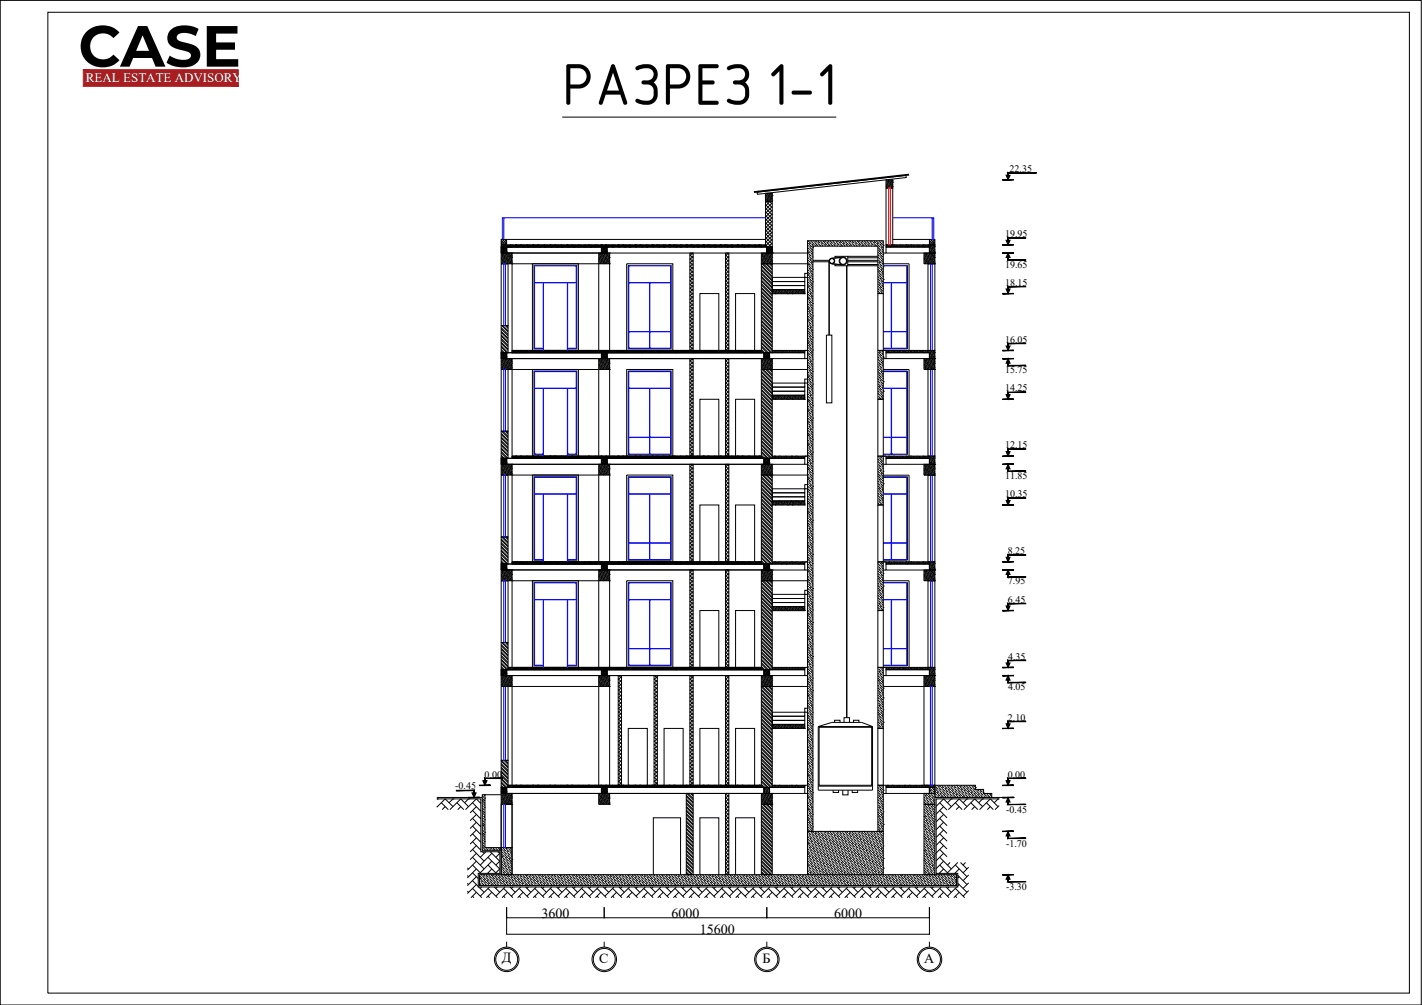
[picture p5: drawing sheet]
<svg xmlns="http://www.w3.org/2000/svg" width="420mm" height="297mm" viewBox="0 0 420 297" stroke-linecap="round" stroke-linejoin="round" font-family="sans-serif">
<defs><g id="words">
<text font-size="17.2" x="23.2" y="19.7">CASE</text>
<text font-size="16.8" x="166.1" y="31">РАЗРЕЗ 1-1</text>
<g font-size="4.1">
<text x="160" y="271.2">3600</text>
<text x="198.4" y="271.2">6000</text>
<text x="246.4" y="271.2">6000</text>
<text x="206.8" y="276">15600</text>
<text x="148.3" y="284.2">Д</text>
<text x="177.1" y="284.6">С</text>
<text x="225.3" y="284.6">Б</text>
<text x="273" y="284.6">А</text>
</g>
<text font-size="3.8" fill="#fff" x="25.4" y="24.2">REAL ESTATE ADVISORY</text>
<g font-size="3">
<text x="298.3" y="50.8">22.35</text>
<text x="297" y="70">19.95</text>
<text x="297" y="79.1">19.65</text>
<text x="297" y="84.5">18.15</text>
<text x="297" y="101.3">16.05</text>
<text x="297" y="110.3">15.75</text>
<text x="297" y="115.7">14.25</text>
<text x="297" y="132.5">12.15</text>
<text x="297" y="141.5">11.85</text>
<text x="297" y="146.9">10.35</text>
<text x="297.8" y="163.7">8.25</text>
<text x="297.8" y="172.7">7.95</text>
<text x="297.8" y="178.2">6.45</text>
<text x="297.9" y="195">4.35</text>
<text x="297.9" y="203.9">4.05</text>
<text x="297.8" y="213">2.10</text>
<text x="134.5" y="233.1">-0.45</text>
<text x="143.2" y="229.8">0.00</text>
<text x="297.8" y="229.8">0.00</text>
<text x="297.3" y="240.3">-0.45</text>
<text x="297.3" y="250.3">-1.70</text>
<text x="297.3" y="263.1">-3.30</text>
</g>
</g></defs>
<path d="M0 .1h419.9v296.9h-419.9zM0 .1v296.9M14.1 3.6h402.3v289.9h-402.3z" fill="none" stroke="#000" stroke-width=".3"/>
<!-- layer: 0 -->
<path d="M24.6 20.6l45.8 4.9v-4.9zM24.6 20.6l45.8 4.9h-45.8z" fill="#a91d20" stroke="#a91d20" stroke-width=".3"/>
<g fill="none" stroke="#000" stroke-width=".3">
<path d="M166.1 34.6h81M222.9 56.6l45.5-5.1 .1 .3-45.6 5.1zM223.7 56.8l44-5 .1 .7-44 4.9zM226.1 57.1h2.1v2.4h-2zM226.1 58l.2 .2M226.1 57.7h.1M226.2 59.5h2v13.5h-2zM226.2 59.1h.1M226.2 59.5h.1M226.2 58.7l.4 .5M226.2 58.4l.3 .3M226.2 57.4l.5 .5"/>
<path d="M226.3 57.8h.1M226.3 59.2l.3 .3M226.4 59.5l1.8 1.9M226.4 57.1l.2 .2M226.4 59.5l-.2 .3M226.4 57.9l.4 .4M226.4 58.3h.1M226.5 58.4l.4 .4M226.6 58.8h.1M226.7 57.4h.1M226.7 58.9l.4 .4M226.7 59.3h.1"/>
<path d="M226.7 57.5l.5 .5M226.7 57.1l.3 .4M226.8 57.9h.1M226.8 59.4l.2 .1M226.9 58l.4 .4M226.9 58.4h.1M227 58.5l.5 .5M227 58.9h.1M227.1 57.2l.4 .4M227.2 57.6h.1M227.2 59l.4 .5M227.2 59.4h.1"/>
<path d="M227.2 57.6l.5 .5M227.3 58.1h.1M227.3 59.5h.1M227.4 58.2l.4 .4M227.4 58.6h.1M227.5 57.2h.1M227.5 58.7l.5 .4M227.5 59h.1M227.6 57.3l.4 .4M227.6 57.7h.1M227.6 59.1l.4 .4M227.7 59.5h.1"/>
<path d="M227.7 57.8l.5 .4M227.8 58.2h.1M227.8 57.1l.1 .2M227.9 58.3l.3 .3M227.9 58.7h.1M228 57.3h.1M228 58.8l.2 .2M228 59.2h.1M228.1 57.4l.1 .1M228.1 57.9h.1M228.1 59.3h.1M228.2 59.9l-2 2.1"/>
<path d="M261.8 53.2h2v2.4h-2zM261.8 55.6h2v16.8h-2zM261.8 55.4l.1 .1M261.8 54.7l.4 .5M261.8 54.4l.3 .3M261.8 54l.2 .2M261.8 53.7h.1M261.8 55.1h.1M261.9 53.4l.4 .4M261.9 53.8h.1M261.9 55.2l.4 .4M262 53.9l.5 .4"/>
<path d="M262 53.2l.2 .1M262 54.3h.1M262.1 54.4l.5 .4M262.2 54.8h.1M262.3 53.4h.1M262.3 54.8l.4 .5M262.3 55.3h.1M262.4 53.5l.4 .5M262.4 53.2l.3 .3M262.4 53.9h.1M262.4 55.4l.2 .2M262.5 54l.4 .5"/>
<path d="M262.6 54.4h.1M262.6 54.5l.5 .4M262.7 54.9h.1M262.7 53.2l.5 .4M262.8 53.6h.1M262.8 55l.4 .4M262.8 55.4h.1M262.8 53.7l.5 .4M262.9 54h.1M262.9 55.5l.1 .1M263 54.1l.4 .5M263.1 54.6h.1"/>
<path d="M263.1 53.2h.1M263.1 54.6l.5 .5M263.2 55.1h.1M263.2 53.3l.5 .4M263.3 53.7h.1M263.3 55.1l.4 .5M263.3 55.5h.1M263.4 53.8l.4 .4M263.4 54.2h.1M263.4 53.2h.1M263.5 54.3l.3 .3M263.5 54.7h.1"/>
<path d="M263.6 53.3h.1M263.6 54.8l.2 .1M263.7 55.2h.1M263.7 53.4l.1 .1M263.8 53.8h.1M263.8 55.3h.1M148.1 74.8h3.2v3.2h-3.2zM148.1 73h1.6v1.8h-1.6zM148.1 72.4h78.1v.6h-78.1zM148.1 78h2v18.2h-2zM148.1 70.8h1.6v1.6h-1.6zM148.1 77.7l.2 .3"/>
<path d="M148.1 77l.1 .1M148.1 75.6l.2 .1M148.1 75.9l.3 .3M148.1 73.9l.4 .5M148.1 73.2l.2 .2M148.1 72.4l.2 .2M148.1 74.7h.1M148.1 77.4l.2 .1M148.1 76.3l.4 .4M148.1 75.2h.1M148.1 73.6l.3 .3M148.1 71.9l.5 .5"/>
<path d="M148.1 72.8l.2 .2M148.1 71.1l1.2 1.3M148.1 76.7h.1M148.1 74.4h.1M148.2 74.9l.4 .4M148.2 75.3h.1M148.2 73h.1M148.2 76.7l.5 .5M148.2 74.5l.3 .3M148.3 77.2h.1M148.3 75.4l.5 .4M148.3 75.8h.1"/>
<path d="M148.3 77.2l.5 .5M148.3 73.1l.5 .5M148.3 70.8l-.2 .2M148.4 77.7h.1M148.4 73.5h.1M148.4 72.7h.1M148.4 74.8l.1 .1M148.4 72.4l.4 .4M148.4 75.9l.5 .5M148.4 70.8l1.3 1.2M148.5 76.3h.1M148.5 73.6l.4 .4"/>
<path d="M148.5 77.8l.2 .2M148.5 74h.1M148.5 72.8l.2 .2M148.6 75h.1M148.6 76.4l.4 .4M148.6 74.1l.5 .4M148.6 76.8h.1M148.6 74.5h.1M148.7 75l.4 .5M148.7 75.5h.1M148.7 73.1h.1M148.7 76.9l.4 .4"/>
<path d="M148.7 74.6l.2 .2M148.8 77.3h.1M148.8 72.4h.1M148.8 74.8l.2 .2M148.8 73.2l.5 .5M148.8 75.6l.5 .4M148.8 75.9h.1M148.8 73.6h.1M148.8 77.4l.5 .4M148.8 72.5l.5 .4M148.9 77.8h.1M148.9 72.9h.1"/>
<path d="M148.9 76l.5 .5M148.9 73.7l.5 .5M148.9 73l.2 .2M149 76.4h.1M149 77.9l.1 .1M149 73h.1M149 74.1h.1M149 74.2h.1M149.1 75.1h.1M149.1 76.5l.4 .5M149.1 70.8l-1 .9M149.1 76.9h.1"/>
<path d="M149.1 74.2l.4 .5M149.1 74.8l.4 .3M149.1 72.4h.1M149.1 74.6h.1M149.1 75.2l.5 .4M149.1 70.8l.6 .5M149.2 75.6h.1M149.2 77l.4 .5M149.2 73.3h.1M149.2 74.7l.1 .1M149.3 77.4h.1M149.3 72.5h.1"/>
<path d="M149.3 75.7l.4 .4M149.3 73.3l.4 .5M149.3 73l.3 .3M149.4 76.1h.1M149.4 73.8h.1M149.4 77.5l.4 .5M149.4 72.6l.4 .4M149.4 77.9h.1M149.4 73h.1M149.4 76.2l.5 .4M149.4 73.9l.3 .2M149.5 76.6h.1"/>
<path d="M149.5 74.3h.1M149.5 72.4l.1 .1M149.5 74.8l.4 .5M149.6 75.2h.1M149.6 76.7l.4 .4M149.6 74.4l.1 .1M149.6 77.1h.1M149.6 74.7h.1M149.6 75.3l.5 .5M149.6 73l.1 .1M149.7 73h28v1.8h-28zM149.7 75.7h.1"/>
<path d="M149.7 77.2l.5 .4M149.7 70.8h76.5M149.7 70.9l-1.5 1.5M149.7 71.6l-.8 .8M149.7 72.3l-.1 .1M149.7 77.5h.1M149.7 72.6h.1M149.8 75.8l.4 .5M149.8 76.2h.1M149.8 74.8h.1M149.8 72.4l.3 .2M149.8 77.7l.4 .3"/>
<path d="M149.8 72.7l.3 .3M149.9 74.9h.1M149.9 76.3l.5 .4M149.9 76.7h.1M150 75l.5 .4M150.1 75.3h.1M150.1 76.8l.4 .4M150.1 77.2h.1M150.1 73h.1M150.2 75.5l.4 .4M150.2 75.8h.1M150.2 74.8l.1 .1"/>
<path d="M150.2 72.4l.5 .4M150.2 77.3l.4 .5M150.2 77.7h.1M150.2 72.8h.1M150.3 75.9l.4 .5M150.3 76.4h.1M150.3 77.8l.2 .2M150.3 72.9l.2 .1M150.4 75h.1M150.4 76.4l.5 .5M150.5 76.8h.1M150.5 75.1l.5 .5"/>
<path d="M150.5 75.5h.1M150.5 76.9l.5 .5M150.5 74.8l.3 .2M150.6 77.3h.1M150.6 72.4h.1M150.6 75.6l.5 .4M150.7 76h.1M150.7 77.4l.4 .5M150.7 72.5l.4 .5M150.7 77.8h.1M150.7 72.9h.1M150.8 76.1l.4 .4"/>
<path d="M150.8 76.5h.1M150.8 73h.1M150.8 77.9l.1 .1M150.9 75.1h.1M150.9 76.6l.4 .3M150.9 74.8l.4 .4M150.9 72.4l.1 .1M151 77h.1M151 75.2l.3 .3M151 75.6h.1M151 77.1l.3 .2M151.1 77.5h.1"/>
<path d="M151.1 72.5h.1M151.1 75.7l.2 .2M151.2 76.1h.1M151.2 77.5l.1 .2M151.2 72.6l.4 .4M151.2 78h.1M151.3 74.8h.1M151.3 76.2h.1M151.3 72.4l.2 .2M151.6 72.7h.1M151.6 72.4l.4 .3M151.9 73l-.2-.2 .2 .2"/>
<path d="M152 72.4l.5 .5M152.1 72.8h.1M152.2 72.9l.1 .1M152.4 72.4h.1M152.4 72.5h.1M152.5 72.5l.5 .5M152.6 73h.1M152.7 72.4l.2 .1M153 72.6h.1M153 72.7l.3 .3M153.1 72.4l.2 .2M153.4 72.7h.1"/>
<path d="M153.4 72.4l.4 .4M153.5 72.8l.2 .2M153.8 72.4h.1M153.9 72.5l.4 .4M153.9 72.9h.1M154 73h.1M154.1 72.4h.1M154.3 72.5h.1M154.4 72.6l.4 .4M154.4 73h.1M154.5 72.4l.2 .1M154.8 72.6h.1"/>
<path d="M154.9 72.7l.3 .3M154.9 72.4l.3 .3M155.2 72.4l.5 .4M155.3 72.8h.1M155.4 72.9l.1 .1M155.6 72.4h.1M155.7 72.5l.5 .5M155.8 72.9h.1M155.9 73h.1M156 72.4v.1M156.1 72.5h.1M156.2 72.6l.4 .4"/>
<path d="M156.3 72.4l.2 .2M156.6 72.7h.1M156.7 72.4l.3 .3M156.7 72.8l.2 .2M157.1 72.4l.4 .5M157.1 72.8h.1M157.2 72.9l.1 .1M157.3 78h13.6v25.6h-13.6zM157.4 72.4h.1M157.5 72.5h.1M157.6 72.5l.4 .5M157.6 73h.1"/>
<path d="M157.7 72.4l.2 .1M158 72.6h.1M158.1 72.7l.3 .3M158.1 72.4l.3 .2M158.5 72.7h.1M158.5 72.4l.4 .4M158.5 72.8l.2 .2M158.8 72.4h.1M158.9 72.5l.5 .4M159 72.9h.1M159 73h.1M159.2 72.4h.1"/>
<path d="M159.3 72.5h.1M159.4 72.6l.4 .4M159.5 73h.1M159.6 72.4l.1 .1M159.8 72.6h.1M159.9 72.7l.3 .3M159.9 72.4l.3 .3M160.3 72.4l.4 .4M160.3 72.8h.1M160.4 72.9l.1 .1M160.7 72.4h.1M160.7 72.5l.5 .5"/>
<path d="M160.8 72.9h.1M160.9 73h.1M161 72.4l.1 .1M161.2 72.5h.1M161.2 72.6l.4 .4M161.3 72.4l.3 .2M161.7 72.7h.1M161.7 72.4l.4 .3M161.8 72.8l.2 .2M162.1 72.4l.5 .5M162.1 72.8h.1M162.2 72.9l.1 .1"/>
<path d="M162.4 72.4h.1M162.5 72.5h.1M162.6 72.5l.5 .5M162.6 73h.1M162.8 72.4l.1 .1M163 72.6h.1M163.1 72.7l.3 .3M163.2 72.4l.2 .2M163.5 72.7h.1M163.5 72.4l.4 .4M163.6 72.8l.2 .2M163.9 72.4h.1"/>
<path d="M164 72.5l.4 .4M164 72.9h.1M164.1 73h.1M164.2 72.4h.1M164.3 72.5h.1M164.4 72.6l.4 .4M164.5 73h.1M164.6 72.4l.2 .1M164.8 72.6h.1M164.9 72.7l.3 .3M164.9 72.4l.4 .3M165.3 72.4l.4 .4"/>
<path d="M165.4 72.8h.1M165.4 72.9l.2 .1M165.7 72.4h.1M165.8 72.5l.4 .5M165.8 72.9h.1M165.9 73h.1M166 72.4l.1 .1M166.2 72.5h.1M166.3 72.6l.4 .4M166.4 72.4l.2 .2M166.7 72.7h.1M166.8 72.4l.3 .3"/>
<path d="M166.8 72.8l.2 .2M167.1 72.4l.5 .5M167.2 72.8h.1M167.3 72.9l.1 .1M167.5 72.4h.1M167.6 72.5h.1M167.6 72.5l.5 .5M167.7 73h.1M167.8 72.4l.1 .1M168 72.6h.1M168.1 72.7l.3 .3M168.2 72.4l.2 .2"/>
<path d="M168.5 72.7h.1M168.5 72.4l.5 .4M168.6 72.8l.2 .2M168.9 72.4h.1M169 72.5l.4 .4M169 72.9h.1M169.1 73h.1M169.2 72.4h.1M169.4 72.5h.1M169.5 72.6l.4 .4M169.5 73h.1M169.6 72.4l.2 .1"/>
<path d="M169.9 72.6h.1M170 72.7l.3 .3M170 72.4l.3 .3M170.3 72.4l.5 .4M170.4 72.8h.1M170.5 72.9l.1 .1M170.7 72.4h.1M170.8 72.5l.5 .5M170.9 72.9h.1M170.9 73h.1M171 72.4l.2 .1M171.2 72.5h.1"/>
<path d="M171.3 72.6l.4 .4M171.4 72.4l.2 .2M171.7 72.7h.1M171.7 72.4l.4 .3M171.8 72.8l.2 .2M172.2 72.4l.4 .5M172.2 72.8h.1M172.3 72.9l.1 .1M172.5 72.4h.1M172.6 72.5h.1M172.7 72.5l.4 .5M172.7 73h.1"/>
<path d="M172.8 72.4l.2 .1M173.1 72.6h.1M173.1 72.7l.4 .3M173.2 72.4l.3 .2M173.6 72.7h.1M173.6 72.4l.4 .4M173.7 72.8l.2 .2M173.9 72.4h.1M174 72.5l.5 .4M174.1 72.9h.1M174.2 73h.1M174.3 72.4h.1"/>
<path d="M174.4 72.5h.1M174.5 72.6l.4 .4M174.5 73h.1M174.6 72.4l.2 .1M174.9 72.6h.1M175 72.4l.3 .3M175 72.7l.3 .3M175.3 72.4l.5 .4M175.4 72.8h.1M175.5 72.9l.1 .1M175.8 72.4h.1M175.9 72.5l.4 .5"/>
<path d="M175.9 72.9h.1M176 73h.1M176.1 72.4l.1 .1M176.3 72.5h.1M176.4 72.4l.3 .2M176.7 73l-.3-.4 .3 .4M176.7 72.7h.1M176.8 72.4l.4 .3M176.9 72.8l.2 .2M176.9 74.8h3.2v3.2h-3.2zM176.9 78v25.6M176.9 78h-25.6v25.6"/>
<path d="M176.9 77.7l.3 .3M176.9 77l.1 .1M176.9 76.3l.4 .4M176.9 75.6l.2 .1M176.9 75.9l.3 .3M176.9 75.2h.1M176.9 77.4l.2 .1M177 76.7h.1M177 74.9l.5 .4M177 75.3h.1M177 76.7l.5 .5M177.1 77.2h.1"/>
<path d="M177.1 75.4l.5 .4M177.2 75.8h.1M177.2 77.2l.4 .5M177.2 77.7h.1M177.2 74.8l.1 .1M177.2 72.4l.5 .5M177.2 72.8h.1M177.2 75.9l.5 .5M177.3 76.3h.1M177.3 77.8l.2 .2M177.3 72.9l.1 .1M177.4 75h.1"/>
<path d="M177.4 76.4l.4 .4M177.5 76.8h.1M177.5 72.4h.1M177.5 75l.4 .5M177.5 75.5h.1M177.5 76.9l.5 .4M177.6 77.3h.1M177.6 74.8l.2 .2M177.6 72.5h.1M177.6 75.6l.5 .4M177.7 75.9h.1M177.7 77.4l.4 .4"/>
<path d="M177.7 73h1.6v1.8h-1.6zM177.7 77.8h.1M177.7 73.9l.5 .5M177.7 73.2l.2 .2M177.7 74.7h.1M177.7 73.6l.4 .3M177.7 72.5l.4 .5M177.8 74.4h.1M177.8 73h.1M177.8 76l.4 .5M177.8 76.4h.1M177.8 77.9l.1 .1"/>
<path d="M177.8 74.5l.4 .3M177.9 75.1h.1M177.9 76.5l.5 .5M177.9 72.4l.1 .1M177.9 76.9h.1M177.9 73.1l.5 .5M177.9 74.8l.4 .3M178 75.2l.4 .4M178 73.5h.1M178 75.6h.1M178 77l.5 .5M178.1 77.4h.1"/>
<path d="M178.1 72.6h.1M178.1 73.6l.4 .4M178.1 75.7l.5 .4M178.1 74h.1M178.2 76.1h.1M178.2 72.7l.6 .5M178.2 77.5l.4 .5M178.2 77.9h.1M178.2 73l.1 .1M178.2 74.1l.4 .4M178.2 72.4l.3 .2M178.3 74.5h.1"/>
<path d="M178.3 76.2l.4 .4M178.3 76.6h.1M178.4 73.1h.1M178.4 74.6l.1 .2M178.4 74.8l.4 .5M178.4 75.2h.1M178.4 76.7l.4 .4M178.4 77.1h.1M178.4 73.2l.5 .5M178.5 73.6h.1M178.5 75.3l.4 .5M178.5 75.7h.1"/>
<path d="M178.5 77.2l.5 .4M178.6 77.5h.1M178.6 73.7l.4 .5M178.6 74.1h.1M178.6 72.7h.1M178.6 74.2h.1M178.6 75.8l.5 .5M178.6 72.4l.4 .4M178.6 76.2h.1M178.6 74.8h.1M178.6 77.7l.4 .3M178.7 74.2l.5 .5"/>
<path d="M178.7 72.8l.2 .2M178.7 74.9h.1M178.7 76.3l.5 .4M178.8 74.6h.1M178.8 76.7h.1M178.8 75l.5 .4M178.9 73.3h.1M178.9 74.7v.1M178.9 75.3h.1M178.9 76.8l.4 .4M178.9 77.2h.1M178.9 72.4h.1"/>
<path d="M178.9 73l.3 .3M178.9 73.3l.4 .5M179 73.8h.1M179 75.5l.4 .4M179 75.8h.1M179 74.8l.2 .1M179 77.3l.5 .5M179.1 77.7h.1M179.1 73.9l.2 .2M179.1 72.5l.4 .4M179.1 74.3h.1M179.1 72.9h.1"/>
<path d="M179.1 75.9l.4 .5M179.2 76.4h.1M179.2 77.8l.1 .2M179.2 74.4l.1 .1M179.2 73l.1 .1M179.2 74.7h.1M179.2 75h.1M179.2 76.4l.5 .5M179.3 76.8h.1M179.3 73h47.3v1.8h-47.3zM179.3 75.1l.5 .5M179.3 72.4h.1"/>
<path d="M179.4 75.5h.1M179.4 76.9l.4 .5M179.4 74.8l.3 .2M179.4 77.3h.1M179.5 72.5h.1M179.5 75.6l.4 .4M179.5 76h.1M179.5 77.4l.5 .5M179.5 77.8h.1M179.5 72.6l.5 .4M179.6 73h.1M179.6 76.1l.4 .4"/>
<path d="M179.7 76.5h.1M179.7 77.9v.1M179.7 72.4l.2 .1M179.7 75.1h.1M179.7 76.6l.4 .3M179.7 74.8l.4 .4M179.8 77h.1M179.8 75.2l.3 .3M179.9 75.6h.1M179.9 77.1l.2 .2M179.9 77.5h.1M180 72.6h.1"/>
<path d="M180 75.7l.1 .2M180 76.1h.1M180 77.5l.1 .2M180 78h.1M180 72.4l.3 .3M180 72.7l.3 .3M180.1 74.8h.1M180.1 76.2h.1M180.1 78v25.6M180.4 72.4l.4 .4M180.4 72.8h.1M180.6 72.9l.1 .1"/>
<path d="M180.8 72.4h.1M180.9 72.5l.5 .5M180.9 72.9h.1M181 73h.1M181.1 72.4l.1 .1M181.3 72.5h.1M181.4 72.6l.3 .4M181.5 72.4l.2 .2M181.8 72.7h.1M181.8 72.4l.4 .3M181.9 72.8l.2 .2M182.2 72.4l.5 .5"/>
<path d="M182.3 72.8h.1M182.4 72.9l.1 .1M182.5 72.4h.1M182.6 72.5h.1M182.8 72.5l.4 .5M182.8 73h.1M182.9 72.4l.1 .1M183.1 72.6h.1M183.2 72.7l.4 .3M183.3 72.4l.3 .2M183.6 72.7h.1M183.6 72.4l.4 .4"/>
<path d="M183.7 72.8l.2 .2M184 72.4h.1M184.1 72.5l.4 .4M184.1 72.9h.1M184.2 73h.1M184.4 72.4h.1M184.5 72.5h.1M184.6 72.6l.4 .4M184.6 73h.1M184.7 72.4l.2 .1M185 72.6h.1M185.1 72.4l.3 .3"/>
<path d="M185.1 72.7l.2 .3M185.2 78h13.6v25.6h-13.6zM185.4 72.4l.5 .4M185.5 72.8h.1M185.5 72.9l.2 .1M185.6 78.5h12.7v24.6h-12.7zM185.8 72.4h.1M185.9 72.5l.5 .5M186 72.9h.1M186.1 73h.1M186.1 72.4l.1 .1M186.4 72.5h.1"/>
<path d="M186.4 72.6l.4 .4M186.5 72.4l.2 .2M186.8 72.7h.1M186.9 72.4l.3 .3M186.9 72.8l.3 .2M187.3 72.4l.4 .5M187.3 72.8h.1M187.4 72.9l.1 .1M187.6 72.4h.1M187.7 72.5h.1M187.7 72.5l.5 .5M187.8 73h.1"/>
<path d="M188 72.4l.1 .1M188.2 72.6h.1M188.3 72.7l.3 .3M188.3 72.4l.3 .2M188.7 72.7h.1M188.7 72.4l.4 .4M188.8 72.8l.1 .2M189 72.4h.1M189.1 72.5l.5 .4M189.1 72.9h.1M189.3 73h.1M189.4 72.4h.1"/>
<path d="M189.5 72.5h.1M189.6 72.6l.4 .4M189.7 73h.1M189.7 72.4l.2 .1M190 72.6h.1M190.1 72.4l.3 .3M190.1 72.7l.3 .3M190.5 72.4l.4 .4M190.5 72.8h.1M190.6 72.9l.2 .1M190.9 72.4h.1M191 72.5l.4 .5"/>
<path d="M191 72.9h.1M191.1 73h.1M191.2 72.4l.1 .1M191.3 72.5h.1M191.5 72.6l.3 .4M191.6 72.4l.2 .2M191.9 72.7h.1M191.9 72.4l.4 .3M191.9 72.8l.3 .2M192.3 72.4l.4 .5M192.4 72.8h.1M192.4 72.9l.1 .1"/>
<path d="M192.6 72.4h.1M192.7 72.5h.1M192.8 72.5l.5 .5M192.8 73h.1M193 72.4l.1 .1M193.2 72.6h.1M193.3 72.7l.3 .3M193.3 72.4l.3 .2M193.7 72.7h.1M193.7 72.4l.4 .4M193.8 72.8l.2 .2M194.1 72.4h.1"/>
<path d="M194.1 72.5l.5 .4M194.2 72.9h.1M194.3 73h.1M194.4 72.4h.1M194.6 72.5h.1M194.6 72.6l.5 .4M194.7 73h.1M194.8 72.4l.1 .1M195 72.6h.1M195.1 72.4l.4 .3-.3-.3M195.2 72.7l.2 .3M195.5 72.4l.5 .4"/>
<path d="M195.5 72.8h.1M195.6 72.9l.2 .1M195.9 72.4h.1M196 72.5l.4 .5M196 72.9h.1M196.1 73h.1M196.2 72.4l.1 .1M196.4 72.5h.1M196.5 72.6l.3 .4M196.6 72.4l.2 .2M196.9 72.7h.1M196.9 72.4l.4 .3"/>
<path d="M197 72.8l.2 .2M197.4 72.4l.4 .5M197.4 72.8h.1M197.5 72.9l.1 .1M197.7 72.4h.1M197.7 72.5h.1M197.8 72.5l.5 .5M197.9 73h.1M198 72.4l.2 .1M198.2 72.6h.1M198.3 72.7l.4 .3M198.4 72.4l.2 .2"/>
<path d="M198.7 72.4l.4 .4M198.8 72.7h.1M198.8 72.8l.2 .2M199.1 72.4h.1M199.2 72.5l.4 .4M199.2 72.9h.1M199.3 73h.1M199.4 72.4h.1M199.6 72.5h.1M199.7 72.6l.4 .4M199.7 73h.1M199.8 72.4l.2 .1"/>
<path d="M200.1 72.6h.1M200.2 72.7l.2 .3M200.2 72.4l.3 .3M200.5 72.4l.5 .4M200.6 72.8h.1M200.7 72.9l.1 .1M201 72.4h.1M201 72.5l.5 .5M201.1 72.9h.1M201.2 73h.1M201.3 72.4v.1M201.4 72.5h.1"/>
<path d="M201.5 72.6l.4 .4M201.6 72.4l.2 .2M201.9 72.7h.1M202 72.4l.3 .3M202 72.8l.3 .2M202.4 72.4l.4 .5M202.4 72.8h.1M202.5 72.9l.1 .1M202.7 72.4h.1M202.8 72.5h.1M202.9 72.5l.4 .5M202.9 73h.1"/>
<path d="M203 72.4l.2 .1M203.3 72.6h.1M203.4 72.7l.3 .3M203.4 72.4l.3 .2M203.8 72.7h.1M203.8 72.4l.4 .4M203.8 74.8h1v28.8h-1zM203.8 76.4l1 1M203.8 79.7l1 .9M203.8 78.6l1 .9M203.8 77.5l1 .9M203.8 75.3l1 1"/>
<path d="M203.9 72.8l.1 .2M204.1 72.4h.1M204.2 72.5l.5 .4M204.3 72.9h.1M204.3 73h.1M204.3 74.8l.5 .4M204.5 72.4h.1M204.6 72.5h.1M204.6 74.8l-.8 .8M204.7 72.6l.4 .4M204.8 73h.1M204.8 78.9l-1 1"/>
<path d="M204.8 77.9l-1 1M204.8 76.8l-1 1M204.8 75.7l-1 1M204.9 72.4l.1 .1M205.1 72.6h.1M205.2 72.7l.3 .3M205.2 72.4l.3 .3M205.6 72.4l.4 .4M205.6 72.8h.1M205.7 72.9l.1 .1M206 72.4h.1M206.1 72.5l.4 .5"/>
<path d="M206.1 72.9h.1M206.2 73h.1M206.3 72.4l.1 .1M206.5 72.5h.1M206.5 72.6l.4 .4M206.6 72.4l.3 .2M207 72.7h.1M207 72.4l.3 .3M207.1 72.8l.2 .2M207.4 72.4l.5 .5M207.4 72.8h.1M207.6 72.9v.1"/>
<path d="M207.7 72.4h.1M207.8 72.5h.1M207.9 72.5l.5 .5M207.9 73h.1M208.1 72.4l.1 .1M208.3 72.6h.1M208.4 72.7l.3 .3M208.4 72.4l.3 .2M208.8 72.7h.1M208.8 72.4l.4 .4M208.9 72.8l.2 .2M209.2 72.4h.1"/>
<path d="M209.3 72.5l.4 .4M209.3 72.9h.1M209.4 73h.1M209.5 72.4h.1M209.6 72.5h.1M209.8 72.6l.3 .4M209.8 73h.1M209.9 72.4l.2 .1M210.1 72.6h.1M210.2 72.7l.3 .3M210.2 72.4l.4 .3M210.6 72.4l.4 .4"/>
<path d="M210.7 72.8h.1M210.7 72.9l.2 .1M211 72.4h.1M211.1 72.5l.4 .5M211.2 72.9h.1M211.2 73h.1M211.3 72.4l.1 .1M211.5 72.5h.1M211.6 72.6l.4 .4M211.7 72.4l.2 .2M212 72.7h.1M212 72.4l.4 .3"/>
<path d="M212.1 72.8l.2 .2M212.4 72.4l.5 .5M212.5 72.8h.1M212.6 72.9l.1 .1M212.8 72.4h.1M212.9 72.5h.1M212.9 72.5l.5 .5M213 73h.1M213.1 72.4l.1 .1M213.4 72.6h.1M213.4 72.7l.3 .3M213.5 72.4l.2 .2"/>
<path d="M213.8 72.7h.1M213.8 72.4l.4 .4M213.9 72.8l.2 .2M214.2 72.4h.1M214.3 72.5l.4 .4M214.3 72.9h.1M214.4 74.8h.9v28.8h-.9zM214.4 76.4l.9 1M214.4 79.7l.9 .9M214.4 78.6l.9 .9M214.4 77.5l.9 .9M214.4 75.3l.9 1"/>
<path d="M214.4 73h.1M214.5 72.4h.1M214.7 72.5h.1M214.8 72.6l.4 .4M214.8 73h.1M214.9 74.8l.4 .4M214.9 72.4l.2 .1M215.2 72.6h.1M215.2 74.8l-.8 .8M215.3 72.7l.3 .3M215.3 72.4l.3 .3M215.3 78.9l-.9 1"/>
<path d="M215.3 77.9l-.9 1M215.3 76.8l-.9 1M215.3 75.7l-.9 1M215.6 72.4l.5 .4M215.7 72.8h.1M215.8 72.9l.1 .1M216 72.4h.1M216.1 72.5l.5 .5M216.2 72.9h.1M216.3 73h.1M216.4 72.4l.1 .1M216.5 72.5h.1"/>
<path d="M216.6 72.6l.4 .4M216.7 72.4l.2 .2M217 72.7h.1M217.1 72.4l.3 .3M217.1 72.8l.2 .2M217.5 72.4l.4 .5M217.5 72.8h.1M217.6 72.9l.1 .1M217.8 72.4h.1M217.9 72.5h.1M218 72.5l.4 .5M218 73h.1"/>
<path d="M218.1 72.4l.2 .1M218.4 72.6h.1M218.5 72.7l.3 .3M218.5 72.4l.3 .2M218.9 72.7h.1M218.9 72.4l.4 .4M218.9 72.8l.3 .2M219.2 72.4h.1M219.3 72.5l.5 .4M219.4 72.9h.1M219.5 73h.1M219.6 72.4h.1"/>
<path d="M219.7 72.5h.1M219.8 72.6l.4 .4M219.8 73h.1M220 72.4l.1 .1M220.2 72.6h.1M220.3 72.7l.3 .3M220.3 72.4l.3 .3M220.7 72.4l.4 .4M220.7 72.8h.1M220.8 72.9l.1 .1M221.1 72.4h.1M221.1 72.5l.5 .5"/>
<path d="M221.2 72.9h.1M221.3 73h.1M221.4 72.4l.1 .1M221.6 72.5h.1M221.7 72.6l.3 .4M221.7 72.4l.3 .2M222 72.7h.1M222.1 72.4l.4 .3M222.2 72.8l.2 .2M222.5 72.4l.5 .5M222.5 72.8h.1M222.6 72.9l.2 .1"/>
<path d="M222.8 72.4h.1M222.9 72.5h.1M223 72.5l.4 .5M223.1 73h.1M223.2 72.4l.1 .1M223.4 72.6h.1M223.5 72.7l.3 .3M223.5 72.4l.3 .2M223.9 72.7h.1M223.9 72.4l.4 .4M224 72.8l.2 .2M224.3 72.4h.1"/>
<path d="M224.4 72.5l.4 .4M224.4 72.9h.1M224.5 73h.1M224.6 72.4h.1M224.7 72.5h.1M224.8 72.6l.5 .4M224.9 73h.1M225 74.8h3.2v3.2h-3.2zM225 78h3.2v26.3h-3.2zM225 77.7l.2 .3M225 75.9l.3 .3M225 75.6l.1 .1"/>
<path d="M225 75.2h.1M225 77.4l.2 .1M225 77v.1M225 76.3l.4 .4M225 78.8l3.2 3.2M225 78.5l3.2 3.2M225 72.4l.2 .1M225 79.9l3.2 3.2M225 79.5l3.2 3.2M225 76.7h.1M225 74.9l.5 .4M225.1 75.3h.1"/>
<path d="M225.1 76.7l.5 .5M225.1 77.2h.1M225.2 75.4l.4 .4M225.2 78l3 3M225.2 75.8h.1M225.2 77.2l.5 .5M225.3 77.7h.1M225.3 72.6h.1M225.3 74.8v.1M225.3 75.9l.5 .5M225.3 76.3h.1M225.3 72.7l.3 .3"/>
<path d="M225.3 72.4l.3 .3M225.3 77.8l.3 .2M225.4 75h.1M225.4 76.4l.5 .4M225.5 76.8h.1M225.6 78l2.6 2.6M225.6 75l.4 .5M225.6 75.5h.1M225.6 76.9l.4 .4M225.6 77.3h.1M225.6 74.8l.2 .2M225.7 72.4l.4 .4"/>
<path d="M225.7 75.6l.4 .4M225.7 75.9h.1M225.7 77.4l.4 .4M225.8 77.8h.1M225.8 72.8h.1M225.8 76l.4 .5M225.8 76.4h.1M225.8 72.9l.2 .1M225.8 77.9l.1 .1M225.9 75.1h.1M225.9 76.5l.5 .5M226 76.9h.1"/>
<path d="M226 74.8l.4 .3M226 75.2l.5 .4M226.1 75.6h.1M226.1 77l.4 .5M226.1 77.4h.1M226.1 72.4h.1M226.1 75.7l.5 .4M226.2 76.1h.1M226.2 68l2 2M226.2 65.9l2 1.9M226.2 61.5l2 2M226.2 60.5l2 2"/>
<path d="M226.2 72.3l.7 .7M226.2 70.2l2 2M226.2 77.5l2 2M226.2 71.2l1.7 1.8M226.2 69.1l2 2M226.2 66.9l2 2M226.2 64.8l2 2M226.2 63.7l2 2M226.2 62.6l2 2M226.2 77.9h.1M226.3 78l1.9 1.9M226.3 76.2l.4 .4"/>
<path d="M226.4 76.6h.1M226.4 74.8l.4 .5M226.4 75.2h.1M226.4 76.7l.5 .4M226.5 77.1h.1M226.5 75.3l.4 .5M226.6 73h1.6v1.8h-1.6zM226.6 75.7h.1M226.6 77.2l.4 .4M226.6 74.7h.1M226.6 73.9l.4 .5M226.6 73.6l.3 .3"/>
<path d="M226.6 73.2l.1 .2M226.6 74.4h.1M226.6 77.5h.1M226.7 75.8l.4 .5M226.7 73h.1M226.7 76.2h.1M226.7 74.8h.1M226.7 74.5l.5 .4M226.7 77.7l.3 .3M226.8 74.9h.1M226.8 73.1l.4 .5M226.8 76.3l.4 .4"/>
<path d="M226.8 73.5h.1M226.8 76.7h.1M226.9 75l.4 .4M226.9 75.3h.1M226.9 73.6l.5 .4M226.9 76.8l.5 .4M226.9 74h.1M226.9 77.2h.1M227 75.5l.5 .4M227.1 75.8h.1M227.1 74.1l.4 .4M227.1 73v.1"/>
<path d="M227.1 77.3l.4 .5M227.1 74.5h.1M227.1 77.7h.1M227.2 75.9l.4 .5M227.2 73.1h.1M227.2 76.4h.1M227.2 77.8l1 1M227.2 74.6l.2 .2M227.3 75h.1M227.3 76.4l.5 .5M227.3 73.2l.5 .5M227.3 73.6h.1"/>
<path d="M227.3 76.8h.1M227.4 75.1l.4 .5M227.4 75.5h.1M227.4 74.8l.3 .2M227.4 73.7l.5 .5M227.4 73l.2 .2M227.4 76.9l.5 .5M227.5 74.1h.1M227.5 77.3h.1M227.5 74.2h.1M227.5 75.6l.5 .4M227.5 76h.1"/>
<path d="M227.5 74.2l.5 .5M227.5 77.4l.5 .5M227.6 74.6h.1M227.6 77.8h.1M227.6 76.1l.5 .4M227.7 73.3h.1M227.7 76.5h.1M227.7 74.7l.5 .5M227.7 77.9l.5 .5M227.8 75.1h.1M227.8 76.6l.4 .3M227.8 73.3l.4 .5"/>
<path d="M227.8 73l.3 .3M227.8 73.8h.1M227.8 77h.1M227.9 75.2l.3 .3M227.9 75.6h.1M227.9 77.1l.3 .2M227.9 73.9l.3 .2M228 74.3h.1M228 77.5h.1M228 75.7l.2 .2M228 76.1h.1M228 77.5l.2 .2"/>
<path d="M228 74.4l.2 .1M228.1 74.7h.1M228.1 78h.1M228.1 76.2h.1M228.1 73l.1 .1M228.2 60.3l-.8-.8-1.2 1.4M228.2 78h10.4M228.2 74.8h10.4M228.2 72.9l-.2 .1M228.2 66.4l-2 2M228.2 61l-2 2M228.2 62.1l-2 2"/>
<path d="M228.2 63.2l-2 2M228.2 64.2l-2 2M228.2 65.3l-2 2M228.2 67.5l-2 2M228.2 68.6l-2 2M228.2 69.7l-2 2M228.2 70.7l-2 2M228.2 71.8l-1.3 1.2M238.6 71.1h22.4v15.7h-1.6v-14h-19.2v172.9h-1.6zM238.6 78.2h.1M238.6 71.7l.1 .1M238.6 76l.5 .5"/>
<path d="M238.6 79.6l.5 .6M238.6 78.9l.2 .3M238.6 76.7l.7 .8M238.6 75.3l.2 .2M238.6 73.9l.9 .9M238.6 73.1l.6 .7M238.6 72.4l.4 .4M238.7 74.7h.1M238.7 77.5l.9 1M238.8 78.3h.1M238.8 71.2l.9 .9M238.8 72h.1"/>
<path d="M238.8 74.9l1 .9M239 75.7h.1M239 78.6l.9 .8M239.1 79.4h.1M239.1 72.2l.8 .9M239.1 73h.1M239.1 75.8l.9 .9M239.2 76.7h.1M239.2 79.5l.9 .9M239.3 73.1l.9 .9M239.4 73.9h.1M239.4 76.8l.8 .8"/>
<path d="M239.5 77.6h.1M239.6 71.3h.1M239.6 74.2l.6 .5M239.7 75h.1M239.7 77.8l.5 .5M239.8 78.6h.1M239.8 71.4l.9 .9M239.9 72.2h.1M239.9 75.1l.3 .4M239.9 75.9h.1M239.9 78.8l.3 .3M240 79.6h.1"/>
<path d="M240 72.4l.4 .4M240.1 73.2h.1M240.1 76.1l.1 .1M240.2 71.1l.2 .3M240.2 76.9h4.7M240.2 77.4h4.7M240.6 71.5h.1M240.7 71.7l.9 .9M240.8 72.5h.1M240.9 71.1l.5 .5M241 72.7l.1 .1M241.6 71.8h.1"/>
<path d="M241.6 71.1l.8 .8M241.7 72l.8 .8M242.4 71.3l1 .9M242.6 72.1h.1M242.7 72.2l.5 .6M243.1 71.1v.1M243.2 71.4h.1M243.5 71.5l.8 .9M243.5 72.3h.1M243.7 72.5l.3 .3M243.8 71.1l.3 .3M244.3 71.6h.1"/>
<path d="M244.4 71.8l.9 .9M244.5 72.6h.1M244.5 71.1l.6 .6M244.9 77.2v21.8M245 77.5v21.5M245.2 71.9h.1M245.2 71.1l.8 .9M245.4 72.1l.7 .7M245.7 78l3.3 .3M246 71.2h.1M246 78l2.7 .2M246.1 71.4l1 .8"/>
<path d="M246.3 72.2h.1M246.4 72.3l.4 .5M246.7 71.1l.1 .2M246.7 76.2v-.4h3.8v2.8h-3.8v-.5M247 71.4h.1M247.1 71.6l.9 .9M247.2 72.4h.1M247.4 72.6l.2 .2M247.4 71.1l.4 .4M247.9 71.7h.1M248.1 71.9l.9 .9M248.1 71.1l.7 .7"/>
<path d="M248.2 72.7h.1M248.7 76.1l-2.7 .3M248.8 71.2l.9 .9M248.9 72h.1M249 76l-3.3 .3M249.1 72.2l.6 .6M249.6 71.3h.1M249.8 71.4l.9 .9M249.9 72.2h.1M250.1 72.4l.3 .4M250.1 78.6v133.5M250.2 78.6v133.5"/>
<path d="M250.3 71.1l.1 .3M250.5 75.8h8.9M250.5 76.2h8.9M250.5 76.9h8.9M250.5 77.4h8.9M250.5 78.6h8.9M250.5 78.2h8.9l.3 .3M250.7 71.5h.1M250.8 71.7l.9 .9M250.9 72.5h.1M251 71.1l.5 .5M251.1 72.7l.1 .1"/>
<path d="M251.6 71.8h.1M251.7 71.1l.7 .8M251.8 72l.8 .8M252.5 71.3l.9 .9M252.6 72.1h.1M252.8 72.2l.5 .6M253.2 71.1v.1M253.3 71.4h.1M253.5 71.5l.9 .9M253.6 72.3h.1M253.8 72.5l.2 .3M253.9 71.1l.2 .3"/>
<path d="M254.3 71.6h.1M254.5 71.8l.9 .9M254.6 72.6h.1M254.6 71.1l.5 .6M255.3 71.9h.1M255.3 71.1l.8 .9M255.5 72.1l.7 .7M256 71.2h.1M256.2 71.4l.9 .8M256.3 72.2h.1M256.5 72.3l.4 .5M256.8 71.1v.2"/>
<path d="M257 71.4h.1M257.2 71.6l.9 .9M257.3 72.4h.1M257.5 72.6l.1 .2M257.5 71.1l.3 .4M258 71.7h.1M258.2 71.9l.9 .9M258.2 71.1l.6 .7M258.3 72.7h.1M258.9 71.2l.9 .9M259 72h.1M259.2 72.2l.9 .9"/>
<path d="M259.4 79.6l.9 .8M259.4 78.9l.6 .5M259.4 77.4l.1 .1M259.4 76l.8 .7M259.4 75.3l.5 .5M259.4 74.5l.2 .3M259.5 73.1l.8 1M259.5 73.9h.1M259.5 76.8l.9 1M259.6 77.6h.1M259.7 71.3h.1M259.7 74.2l.9 .8"/>
<path d="M259.8 75h.1M259.8 77.8l.9 .9M259.9 78.6h.1M259.9 71.4l.9 .9M260 72.2h.1M260 75.1l.9 .9M260.1 75.9h.1M260.1 78.8l.9 .9M260.2 79.6h.1M260.2 72.4l.8 .9M260.3 73.2h.1M260.3 76.1l.7 .8"/>
<path d="M260.3 76.9h.1M260.3 79.8l.7 .7M260.3 71.1l.2 .3M260.4 73.4l.6 .6M260.5 74.2h.1M260.5 77.1l.5 .5M260.6 77.9h.1M260.7 71.5h.1M260.7 74.4l.3 .3M260.8 75.2h.1M260.8 78.1l.2 .2M260.9 78.9h.1"/>
<path d="M260.9 71.7l.1 .1M261 72.5h.1M261 75.4h.1M261 78h7.6v25.6M261 78.5h7.1v24.6h-7.1M261 74.8h.8M261.8 72.4h14.4v2.4h-1.6v-1.8h-12.8zM261.8 73h12.8v1.8h-12.8zM261.8 72.7h.1M261.9 72.4l.4 .4M261.9 72.8l.3 .2M262.3 72.4l.5 .5"/>
<path d="M262.3 72.8h.1M262.4 72.9l.1 .1M262.6 72.4h.1M262.7 72.5h.1M262.8 72.5l.4 .5M262.8 73h.1M263 72.4l.1 .1M263.2 72.6h.1M263.3 72.7l.3 .3M263.3 72.4l.3 .2M263.7 72.8h.1M263.7 72.4l.4 .4"/>
<path d="M263.8 72.8l.1 .2M263.8 70.8h10.8M264 72.4h.1M264.1 72.5l.5 .4M264.2 72.9h.1M264.3 73h.1M264.4 72.4h.1M264.5 72.5h.1M264.6 72.6l.4 .4M264.8 72.4l.2 .1M265 72.6h.1M265.1 72.8l.3 .2"/>
<path d="M265.1 72.4l.3 .3M265.5 72.4l.4 .4M265.5 72.8h.1M265.6 72.9l.2 .1M265.9 72.4h.1M266 72.5l.4 .5M266 72.9h.1M266.2 72.4l.1 .1M266.4 72.5h.1M266.5 72.6l.3 .4M266.6 72.4l.2 .2M266.9 72.7h.1"/>
<path d="M266.9 72.4l.4 .4M267 72.8l.2 .2M267.3 72.4l.5 .5M267.4 72.8h.1M267.5 72.9v.1M267.6 72.4h.1M267.7 72.5h.1M267.8 72.5l.5 .5M267.9 73h.1M268 72.4l.1 .1M268.2 72.6h.1M268.3 72.7l.3 .3"/>
<path d="M268.4 72.4l.2 .2M268.7 72.4l.4 .4M268.7 72.8h.1M268.8 72.8l.2 .2M269.1 72.4h.1M269.2 72.5l.4 .4M269.2 72.9h.1M269.3 73h.1M269.4 72.4h.1M269.6 72.5h.1M269.7 72.6l.4 .4M269.8 72.4l.2 .1"/>
<path d="M270.1 72.6h.1M270.1 72.4l.4 .3M270.2 72.8l.2 .2M270.5 72.4l.5 .4M270.6 72.8h.1M270.6 72.9l.2 .1M270.9 72.4h.1M271 72.5l.4 .5M271.1 72.9h.1M271.2 72.4l.1 .1M271.4 72.5h.1M271.5 72.6l.4 .4"/>
<path d="M271.6 72.4l.2 .2M271.9 72.7h.1M271.9 72.4l.4 .4M272 72.8l.2 .2M272.4 72.4l.4 .5M272.4 72.8h.1M272.5 72.9l.1 .1M272.7 72.4h.1M272.8 72.5h.1M272.8 72.5l.5 .5M272.9 73h.1M273 74.8h3.2v3.2h-3.2z"/>
<path d="M273 75.2h.1M273 75.9l.3 .3M273 72.4l.2 .1M273 77.7l.3 .3M273 77.4l.2 .1M273 77l.1 .1M273 76.3l.4 .4M273 75.6l.2 .1M273 76.7h.1M273.1 74.9l.4 .4M273.1 75.3h.1M273.1 76.7l.5 .5"/>
<path d="M273.2 77.2h.1M273.2 75.4l.5 .4M273.3 72.6h.1M273.3 75.8h.1M273.3 77.2l.4 .5M273.3 77.7h.1M273.3 74.8l.1 .1M273.3 75.9l.5 .5M273.3 72.7l.3 .3M273.4 76.3h.1M273.4 72.4l.3 .2M273.4 77.8l.2 .2"/>
<path d="M273.5 75h.1M273.5 76.4l.4 .4M273.5 76.8h.1M273.6 75l.4 .5M273.6 75.5h.1M273.6 76.9l.5 .4M273.6 74.8l.3 .2M273.7 77.3h.1M273.7 75.6l.5 .4M273.7 72.4l.5 .4M273.8 72.8h.1M273.8 75.9h.1"/>
<path d="M273.8 77.4l.4 .4M273.8 77.8h.1M273.9 72.8l.1 .2M273.9 76l.4 .5M273.9 76.4h.1M273.9 77.9l.1 .1M274 75.1h.1M274 76.5l.4 .5M274 76.9h.1M274 74.8l.4 .3M274.1 75.2l.4 .4M274.1 72.4h.1"/>
<path d="M274.1 75.6h.1M274.1 77l.5 .5M274.2 77.4h.1M274.2 78h2v25.6h-2zM274.2 72.5l.5 .4M274.2 75.7l.5 .4M274.2 72.9h.1M274.2 76.1h.1M274.2 77.5l.5 .5M274.3 77.9h.1M274.3 73h.1M274.3 76.2l.5 .4"/>
<path d="M274.4 76.6h.1M274.4 74.8l.5 .5M274.4 72.4h.1M274.5 75.2h.1M274.5 76.7l.4 .4M274.5 77.1h.1M274.6 75.3l.4 .5M274.6 72.5h.1M274.6 75.7h.1M274.6 70.8h1.6v1.6h-1.6zM274.6 74.7h.1M274.6 73.9l.4 .5"/>
<path d="M274.6 73.6l.3 .3M274.6 73.2l.2 .2M274.6 71.9l.9 .8M274.6 77.2l.4 .4M274.6 71.1l1.2 1.3M274.7 74.4h.1M274.7 77.5h.1M274.7 75.8l.5 .5M274.7 72.6l.5 .5M274.7 73h.1M274.7 76.2h.1M274.7 74.8h.1"/>
<path d="M274.7 74.5l.6 .4M274.7 77.7l.4 .3M274.8 74.9h.1M274.8 73.1l.5 .5M274.8 72.4l.2 .1M274.8 76.3l.5 .4M274.9 73.5h.1M274.9 76.7h.1M274.9 70.8l-.3 .2M274.9 75l.5 .4M275 75.3h.1M275 76.8l.4 .4"/>
<path d="M275 73.6l.4 .4M275 70.8l1.2 1.2M275 74h.1M275 77.2h.1M275 75.5l.5 .4M275.1 72.6h.1M275.1 75.8h.1M275.1 74.1l.4 .4M275.1 77.3l.4 .5M275.2 74.5h.1M275.2 77.7h.1M275.2 72.8l.4 .4"/>
<path d="M275.2 75.9l.4 .5M275.3 73.1h.1M275.3 76.4h.1M275.3 77.8l.1 .2M275.3 74.6l.4 .4M275.3 75h.1M275.3 73.2l.5 .5M275.3 76.4l.5 .5M275.4 73.6h.1M275.4 76.8h.1M275.4 75.1l.5 .5M275.5 75.5h.1"/>
<path d="M275.5 73.7l.4 .5M275.5 76.9l.4 .5M275.5 74.2h.1M275.5 77.3h.1M275.5 72.4l.5 .4M275.5 75.6l.5 .4M275.6 72.8h.1M275.6 76h.1M275.6 77.4l.5 .5M275.6 74.2l.5 .5M275.6 70.8l-1 .9M275.6 74.6h.1"/>
<path d="M275.6 77.8h.1M275.7 76.1l.4 .4M275.7 72.9l.4 .4M275.7 70.8l.5 .5M275.7 73.3h.1M275.7 76.5h.1M275.7 74.7l.5 .5M275.7 77.9l.1 .1M275.8 75.1h.1M275.8 73.3l.4 .5M275.8 76.6l.4 .3M275.9 73.8h.1"/>
<path d="M275.9 77h.1M275.9 75.2l.3 .3M276 72.4h.1M276 75.6h.1M276 77.1l.2 .2M276 73.9l.2 .2M276 74.3h.1M276 77.5h.1M276.1 75.7l.1 .2M276.1 72.5l.1 .2M276.1 72.9h.1M276.1 76.1h.1"/>
<path d="M276.1 74.4l.1 .1M276.1 77.5l.1 .2M276.1 74.7h.1M276.1 78h.1M276.2 74.8h.1M276.2 76.2h.1M276.2 73v.1M276.2 70.9l-1.5 1.5M276.2 71.6l-.8 .8M276.2 72.3l-.1 .1M148.1 96.2h2v8.1h-2zM148.1 99.3l2 2.1"/>
<path d="M148.1 98.3l2 2M148.1 97.2l2 2M148.1 99l2 2M148.1 97.9l2 2M148.1 96.8l2 2M148.2 96.2l1.9 1.9M148.5 96.2l1.6 1.6M149.3 96.2l.8 .9M149.6 96.2l.5 .5M203.8 90.4l1 1M203.8 88.3l1 .9M203.8 87.2l1 1"/>
<path d="M203.8 99l1 1M203.8 96.9l1 1M203.8 95.8l1 1M203.8 93.7l1 .9M203.8 92.6l1 .9M203.8 82.9l1 .9M203.8 89.4l1 .9M203.8 80.7l1 1M203.8 98l1 .9M203.8 94.7l1 1M203.8 91.5l1 1M203.8 86.1l1 1"/>
<path d="M203.8 85l1 1M203.8 84l1 .9M203.8 81.8l1 .9M204.8 99.4l-1 1M204.8 98.4l-1 .9M204.8 97.3l-1 .9M204.8 96.2l-1 1M204.8 95.1l-1 1M204.8 94.1l-1 .9M204.8 93l-1 .9M204.8 91.9l-1 1M204.8 90.8l-1 1"/>
<path d="M204.8 89.7l-1 1M204.8 88.7l-1 .9M204.8 87.6l-1 .9M204.8 86.5l-1 .9M204.8 85.4l-1 1M204.8 84.4l-1 .9M204.8 83.3l-1 .9M204.8 82.2l-1 .9M204.8 81.1l-1 1M204.8 80l-1 1M214.4 80.7l.9 1M214.4 91.5l.9 1"/>
<path d="M214.4 99l.9 1M214.4 98l.9 1M214.4 95.8l.9 1M214.4 94.7l.9 1M214.4 93.7l.9 .9M214.4 90.4l.9 1M214.4 88.3l.9 .9M214.4 87.2l.9 1M214.4 85l.9 1M214.4 96.9l.9 1M214.4 92.6l.9 .9M214.4 89.4l.9 .9"/>
<path d="M214.4 86.1l.9 1M214.4 84l.9 .9M214.4 82.9l.9 .9M214.4 81.8l.9 .9M215.3 99.4l-.9 1M215.3 98.4l-.9 .9M215.3 97.3l-.9 .9M215.3 96.2l-.9 1M215.3 95.2l-.9 .9M215.3 94.1l-.9 .9M215.3 93l-.9 .9M215.3 91.9l-.9 1"/>
<path d="M215.3 90.8l-.9 1M215.3 89.7l-.9 1M215.3 88.7l-.9 .9M215.3 87.6l-.9 .9M215.3 86.5l-.9 .9M215.3 85.4l-.9 1M215.3 84.4l-.9 .9M215.3 83.3l-.9 .9M215.3 82.2l-.9 .9M215.3 81.1l-.9 1M215.3 80l-.9 1M225 83.1l3.4 3.4"/>
<path d="M225 98.2l3.2 3.3M225 92.5l3.2 3.2M225 91.8l3.2 3.2M225 90.3l3.2 3.2M225 86l3.2 3.2M225 85.3l3.2 3.2M225 83.8l3.2 3.3M225 81l3.2 3.2M225 99l3.2 3.2M225 99.3l3.2 3.2M225 97.2l3.2 3.2M225 96.1l3.2 3.2"/>
<path d="M225 95l3.2 3.2M225 93.9l3.2 3.2M225 92.9l3.2 3.1M225 90.7l3.2 3.2M225 89.6l3.2 3.2M225 88.5l3.2 3.2M225 87.4l3.2 3.3M225 86.4l3.2 3.2M225 84.2l3.2 3.2M225 82.1l3.2 3.1M225 97.9l3.2 3.2M225 96.8l3.2 3.2"/>
<path d="M225 95.7l3.2 3.2M225 94.6l3.2 3.3M225 93.6l3.2 3.2M225 91.4l3.2 3.2M225 89.3l3.2 3.1M225 88.2l3.2 3.2M225 87.1l3.2 3.2M225 84.9l3.2 3.2M225 82.8l3.2 3.2M225 81.7l3.2 3.2M225 80.6l3.2 3.2M228.2 85.6h9.6v1.2h-9.6z"/>
<path d="M228.2 84.4h9.6v1.2h-9.6zM228.2 83.2h9.6v1.2h-9.6zM228.2 82h9.6v1.2h-9.6zM228.2 85.9l.1 .1M228.2 86.6l.1 .2M228.3 85.7l.5 .4M228.3 86.1h.1M228.4 86.2l.5 .4M228.5 86.6h.1M228.6 86.6l.1 .2M228.6 85.6h.1M228.7 85.7h.1"/>
<path d="M228.8 85.8l.4 .5M228.9 86.2h.1M228.9 86.3l.5 .4M228.9 85.6l.2 .2M229 86.7h.1M229.1 86.8h.1M229.2 85.8h.1M229.3 85.9l.4 .5M229.3 85.6l.3 .3M229.4 86.3h.1M229.4 86.4l.4 .4M229.7 85.6l.4 .4"/>
<path d="M229.7 86h.1M229.8 86.1l.5 .4M229.8 86.5h.1M229.9 86.6l.3 .2M230.1 85.6h.1M230.2 85.7l.4 .5M230.2 86.1h.1M230.3 86.2l.4 .4M230.3 86.6h.1M230.4 85.6l.1 .1M230.4 86.7l.1 .1M230.5 85.8h.1"/>
<path d="M230.6 85.8l.5 .5M230.7 86.3h.1M230.8 85.6l.2 .2M230.8 86.3l.4 .5M230.8 86.7h.1M231.1 85.9h.1M231.1 85.6l.3 .3M231.1 86l.5 .4M231.2 86.4h.1M231.3 86.5l.3 .3M231.5 85.6l.4 .5M231.6 86h.1"/>
<path d="M231.6 86.1l.5 .5M231.7 86.5h.1M231.8 86.6l.1 .2M231.9 85.7h.1M232 85.8l.5 .4M232 86.2h.1M232.1 86.3l.5 .4M232.2 86.6h.1M232.2 85.6l.1 .1M232.3 86.7v.1M232.4 85.8h.1M232.5 85.9l.4 .4"/>
<path d="M232.5 86.3h.1M232.5 85.6l.3 .2M232.6 86.4l.4 .4M232.7 86.8h.1M232.9 85.9h.1M232.9 85.6l.4 .4M233 86l.4 .5M233 86.4h.1M233.1 86.5l.3 .3M233.3 85.7l.5 .4M233.4 86.1h.1M233.5 86.2l.4 .4"/>
<path d="M233.5 86.6h.1M233.6 86.6l.2 .2M233.6 85.6h.1M233.8 85.7h.1M233.8 85.8l.5 .5M233.9 86.2h.1M234 86.3l.4 .4M234 85.6l.1 .2M234 86.7h.1M234.1 86.8h.1M234.2 85.8h.1M234.3 85.9l.5 .5"/>
<path d="M234.4 86.3h.1M234.4 85.6l.3 .3M234.5 86.4l.3 .4M234.7 85.6l.4 .4M234.7 86h.1M234.8 86.1l.5 .4M234.9 86.5h.1M234.9 86.6l.3 .2M235.1 85.6h.1M235.2 85.7l.4 .5M235.2 86.1h.1M235.3 86.2l.5 .4"/>
<path d="M235.4 86.6h.1M235.4 85.6l.1 .1M235.5 86.7v.1M235.6 85.8h.1M235.7 85.8l.4 .5M235.7 86.3h.1M235.8 85.6l.2 .2M235.8 86.3l.5 .5M235.8 86.7h.1M236.1 85.9h.1M236.1 85.6l.4 .3M236.2 86l.4 .4"/>
<path d="M236.2 86.4h.1M236.3 86.5l.3 .3M236.5 85.6l.5 .5M236.6 86h.1M236.7 86.1l.4 .5M236.7 86.5h.1M236.8 86.6l.2 .2M236.9 85.7h.1M237 85.8l.5 .4M237.1 86.2h.1M237.2 86.3l.4 .4M237.2 86.6h.1"/>
<path d="M237.2 85.6l.2 .1M237.3 86.7l.1 .1M237.4 85.8h.1M237.5 85.9l.3 .2M237.6 86.3h.1M237.6 85.6l.2 .2M237.7 86.4l.1 .1M237.7 86.8h.1M238.6 80.8h-.8v1.2h.8M238.6 91.1h.1M238.6 88.3h.1M238.6 81.1h.1"/>
<path d="M238.6 93.3l.6 .6M238.6 91.8l.1 .1M238.6 90.4l.8 .8M238.6 86.1l.5 .5M238.6 85.4l.2 .1M238.6 83.9l.9 .9M238.6 98.3h.1M238.6 99.7l.5 .6M238.6 99l.2 .3M238.6 96.8l.7 .8M238.6 96.1l.5 .5M238.6 95.4l.2 .2"/>
<path d="M238.6 94l.9 .9M238.6 92.6l.4 .3M238.6 89.7l.5 .5M238.6 89l.2 .2M238.6 86.8l.7 .7M238.6 83.2l.6 .6M238.6 82.5l.4 .4M238.6 81.8l.1 .1M238.6 80.3l.8 .8M238.7 94.8h.1M238.7 84.7h.1M238.7 97.7l.9 .9"/>
<path d="M238.7 87.6l.9 .9M238.8 98.5h.1M238.8 88.4h.1M238.8 91.3l.9 .9M238.8 81.2l.9 1M238.8 92.1h.1M238.8 82.1h.1M238.8 84.9l1 .9M238.8 95l1 .9M239 95.8h.1M239 85.8h.1M239 98.7l.9 .9"/>
<path d="M239 88.6l.9 .9M239.1 99.5h.1M239.1 89.4h.1M239.1 92.3l.8 .9M239.1 82.2l.8 .9M239.1 93.1h.1M239.1 83h.1M239.1 85.9l.9 .9M239.1 96l.9 .9M239.2 96.8h.1M239.2 86.7h.1M239.2 99.7l.9 .9"/>
<path d="M239.2 89.6l.9 .9M239.3 90.4h.1M239.3 80.3h.1M239.3 93.3l.9 .8M239.3 83.2l.9 .9M239.4 94.1h.1M239.4 84h.1M239.4 86.9l.8 .8M239.4 97l.8 .7M239.5 97.8h.1M239.5 87.7h.1M239.5 90.6l.7 .7"/>
<path d="M239.5 80.5l.7 .7M239.6 91.4h.1M239.6 81.4h.1M239.6 94.3l.6 .6M239.6 84.2l.6 .6M239.7 95.1h.1M239.7 85h.1M239.7 97.9l.5 .6M239.7 87.9l.5 .5M239.8 98.7h.1M239.8 88.7h.1M239.8 91.6l.4 .4"/>
<path d="M239.8 81.5l.4 .4M239.9 92.4h.1M239.9 82.3h.1M239.9 85.2l.3 .3M239.9 95.3l.3 .3M239.9 96.1h.1M239.9 86h.1M239.9 99l.3 .2M239.9 88.9l.3 .2M240 99.8h.1M240 89.7h.1M240 92.6l.2 .1"/>
<path d="M240 82.5l.2 .2M240.1 93.4h.1M240.1 83.3h.1M240.1 86.2l.1 .1M240.1 96.3h.1M244.2 99h1.6v20.1h-1.6zM259.4 86.8h1.6v16.8h-1.6zM259.4 86l.7 .8M259.4 85.3l.5 .5M259.4 84.6l.2 .2M259.4 82.5l.7 .6M259.4 81.7l.4 .5"/>
<path d="M259.4 81l.1 .1M259.5 80.3h.1M259.5 83.2l.8 .9M259.5 84h.1M259.6 80.5l.9 .9M259.7 81.4h.1M259.7 84.2l.9 .9M259.8 85h.1M259.9 81.5l.9 .9M260 82.3h.1M260 85.2l.9 .9M260.1 86h.1"/>
<path d="M260.2 82.5l.8 .8M260.3 83.3h.1M260.3 86.2l.6 .6M260.4 80.6h.1M260.4 83.5l.6 .6M260.5 84.3h.1M260.6 80.8l.4 .4M260.7 81.6h.1M260.7 84.5l.3 .3M260.8 85.3h.1M260.9 81.8l.1 .1M261 82.6h.1"/>
<path d="M261 85.5h.1M148.1 106h3.2v3.2h-3.2zM148.1 104.3h1.6v1.7h-1.6zM148.1 109.2h2v18.3h-2zM148.1 105.9l.1 .1M148.1 105.2l.4 .4M148.1 109l.2 .2M148.1 106.4v.1M148.1 100.1l2 2M148.1 104.8l.3 .3M148.1 103.3l.9 1M148.1 108.6l.2 .2"/>
<path d="M148.1 107.1l.3 .3M148.1 106.8l.2 .2M148.1 103.7l.6 .6M148.1 102.6l1.6 1.7M148.1 102.2l2 2.1M148.1 108.2l.1 .1M148.1 107.5l.4 .4M148.1 104.5l.2 .1M148.1 101.5l2 2M148.1 100.4l2 2M148.1 101.2l2 2M148.1 107.9h.1"/>
<path d="M148.1 105.6h.1M148.2 106.1l.4 .5M148.2 106.5h.1M148.2 104.3h.1M148.2 108l.5 .4M148.2 105.7l.3 .3M148.3 108.4h.1M148.3 106.6l.5 .5M148.3 107h.1M148.3 104.3l.5 .5M148.3 108.5l.5 .4M148.4 108.9h.1"/>
<path d="M148.4 104.7h.1M148.4 106l.1 .1M148.4 107.1l.5 .5M148.5 107.5h.1M148.5 109l.2 .2M148.5 104.8l.4 .5M148.5 105.2h.1M148.6 106.2h.1M148.6 104.3h.1M148.6 105.3l.5 .5M148.6 107.6l.4 .5M148.6 108h.1"/>
<path d="M148.6 105.7h.1M148.7 106.3l.4 .4M148.7 106.7h.1M148.7 104.4h.1M148.7 108.1l.4 .5M148.7 105.8l.2 .2M148.8 108.5h.1M148.8 106l.2 .2M148.8 104.5l.5 .4M148.8 106.8l.5 .4M148.8 107.2h.1M148.8 104.8h.1"/>
<path d="M148.8 108.6l.5 .4M148.9 109h.1M148.9 107.3l.5 .4M148.9 105l.5 .4M148.9 104.3l.2 .1M149 107.7h.1M149 109.1l.1 .1M149 105.4h.1M149.1 106.3h.1M149.1 107.8l.4 .4M149.1 108.1h.1M149.1 106l.4 .4"/>
<path d="M149.1 105.4l.4 .5M149.1 105.9h.1M149.1 106.4l.5 .4M149.2 106.8h.1M149.2 108.2l.4 .5M149.2 104.5h.1M149.2 105.9l.1 .1M149.3 108.7h.1M149.3 104.3l.3 .2M149.3 104.6l.4 .4M149.3 106.9l.4 .4M149.4 107.3h.1"/>
<path d="M149.4 105h.1M149.4 108.7l.4 .5M149.4 109.2h.1M149.4 105.1l.3 .3M149.4 107.4l.5 .5M149.5 107.8h.1M149.5 105.5h.1M149.5 106l.4 .5M149.6 106.5h.1M149.6 105.6l.1 .1M149.6 107.9l.4 .4M149.6 108.3h.1"/>
<path d="M149.6 106h.1M149.6 106.5l.5 .5M149.6 104.3h.1M149.7 104.3h28v1.7h-28zM149.7 107h.1M149.7 108.4l.5 .4M149.7 108.8h.1M149.8 107l.4 .5M149.8 107.4h.1M149.8 106h.1M149.8 108.9l.4 .3M149.9 106.1h.1"/>
<path d="M149.9 107.5l.5 .5M149.9 107.9h.1M150 106.2l.5 .4M150.1 106.6h.1M150.1 108l.4 .5M150.1 108.4h.1M150.2 106.7l.4 .4M150.2 107.1h.1M150.2 106l.1 .1M150.2 108.5l.4 .5M150.2 108.9h.1M150.3 107.2l.4 .4"/>
<path d="M150.3 107.6h.1M150.3 109l.2 .2M150.4 106.2h.1M150.4 107.7l.5 .4M150.5 108.1h.1M150.5 106.3l.5 .5M150.5 106.7h.1M150.5 108.1l.5 .5M150.5 106l.3 .3M150.6 108.6h.1M150.6 106.8l.5 .5M150.7 107.2h.1"/>
<path d="M150.7 108.7l.4 .4M150.7 109h.1M150.8 107.3l.4 .5M150.8 107.7h.1M150.8 109.2h.1M150.9 106.4h.1M150.9 106l.4 .4M150.9 107.8l.4 .4M151 108.2h.1M151 106.5l.3 .3M151 106.8h.1M151 108.3l.3 .2"/>
<path d="M151.1 108.7h.1M151.1 107l.2 .1M151.2 107.3h.1M151.2 108.8l.1 .1M151.2 109.2h.1M151.3 106h.1M151.3 107.4v.1M151.3 103.6h73.7v.7h-73.7zM151.3 103.6h.1M151.3 104l.3 .3M151.3 103.6l.2 .2M151.6 103.9h.1"/>
<path d="M151.6 103.6l.4 .4M151.7 104l.2 .3M152 103.7l.5 .4M152.1 104h.1M152.2 104.1l.1 .2M152.4 103.6h.1M152.4 103.7h.1M152.5 103.8l.5 .4M152.6 104.2h.1M152.7 103.6l.2 .1M153 103.8h.1M153 103.9l.3 .4"/>
<path d="M153.1 103.6l.2 .3M153.4 104h.1M153.4 103.6l.4 .4M153.5 104l.2 .3M153.8 103.6h.1M153.9 103.7l.4 .4M153.9 104.1h.1M154 104.2l.1 .1M154.1 103.6l.1 .1M154.3 103.7h.1M154.4 103.8l.4 .5M154.4 104.2h.1"/>
<path d="M154.5 103.6l.2 .2M154.8 103.9h.1M154.9 104l.3 .3M154.9 103.6l.3 .3M155.2 103.6l.5 .4M155.3 104h.1M155.4 104.1l.1 .2M155.6 103.7h.1M155.7 103.7l.5 .5M155.8 104.1h.1M155.9 104.2v.1M156 103.6v.1"/>
<path d="M156.1 103.8h.1M156.2 103.9l.4 .4M156.3 103.6l.2 .2M156.6 103.9h.1M156.7 103.6l.3 .4M156.7 104l.2 .3M157.1 103.7l.4 .4M157.1 104h.1M157.2 104.1l.1 .2M157.3 109.2h13.6v25.6h-13.6zM157.4 103.6h.1M157.5 103.7h.1"/>
<path d="M157.6 103.8l.4 .4M157.6 104.2h.1M157.7 103.6l.2 .1M158 103.8h.1M158.1 103.9l.3 .4M158.1 103.6l.3 .3M158.5 104h.1M158.5 103.6l.4 .4M158.5 104l.2 .3M158.8 103.6h.1M158.9 103.7l.5 .4M159 104.1h.1"/>
<path d="M159 104.2l.1 .1M159.2 103.6v.1M159.3 103.7h.1M159.4 103.8l.4 .5M159.5 104.2h.1M159.6 103.6l.1 .2M159.8 103.9h.1M159.9 104l.3 .3M159.9 103.6l.3 .3M160.3 103.6l.4 .4M160.3 104h.1M160.4 104.1l.1 .2"/>
<path d="M160.5 103.1h-2.7v-24.6h12.6v24.6h-2.7M160.7 103.7h.1M160.7 103.7l.5 .5M160.8 104.1h.1M160.9 104.2v.1M161 103.6l.1 .1M161.2 103.8h.1M161.2 103.9l.4 .4M161.3 103.6l.3 .2M161.7 103.9h.1M161.7 103.6l.4 .4M161.8 104l.2 .3"/>
<path d="M162.1 103.7l.5 .4M162.1 104h.1M162.2 104.1l.1 .2M162.4 103.6h.1M162.5 103.7h.1M162.6 103.8l.5 .4M162.6 104.2h.1M162.8 103.6l.1 .1M163 103.8h.1M163.1 103.9l.3 .4M163.2 103.6l.2 .3M163.5 104h.1"/>
<path d="M163.5 103.6l.4 .4M163.6 104l.2 .3M163.9 103.6h.1M164 103.7l.4 .4M164 104.1h.1M164.1 104.2v.1M164.2 103.6l.1 .1M164.3 103.7h.1M164.4 103.8l.4 .5M164.5 104.2h.1M164.6 103.6l.2 .2M164.8 103.9h.1"/>
<path d="M164.9 104l.3 .3M164.9 103.6l.4 .3M165.3 103.6l.4 .4M165.4 104h.1M165.4 104.1l.2 .2M165.7 103.7h.1M165.8 103.7l.4 .5M165.8 104.1h.1M165.9 104.2v.1M166 103.6l.1 .1M166.2 103.8h.1M166.3 103.9l.4 .4"/>
<path d="M166.4 103.6l.2 .2M166.7 103.9h.1M166.8 103.6l.3 .4M166.8 104l.2 .3M167.1 103.7l.5 .4M167.2 104h.1M167.3 104.1l.1 .2M167.5 103.6h.1M167.6 103.7h.1M167.6 103.8l.5 .4M167.7 104.2h.1M167.8 103.6l.1 .1"/>
<path d="M168 103.8h.1M168.1 103.9l.3 .4M168.2 103.6l.2 .3M168.5 104h.1M168.5 103.6l.5 .4M168.6 104l.2 .3M168.9 103.6h.1M169 103.7l.4 .4M169 104.1h.1M169.1 104.2l.1 .1M169.2 103.6l.1 .1M169.4 103.7h.1"/>
<path d="M169.5 103.8l.4 .5M169.5 104.2h.1M169.6 103.6l.2 .2M169.9 103.9h.1M170 104l.3 .3M170 103.6l.3 .3M170.3 103.6l.5 .4M170.4 104h.1M170.5 104.1l.1 .2M170.7 103.7h.1M170.8 103.7l.5 .5M170.9 104.1h.1"/>
<path d="M170.9 104.2l.1 .1M171 103.6l.2 .1M171.2 103.8h.1M171.3 103.9l.4 .4M171.4 103.6l.2 .2M171.7 103.9h.1M171.7 103.6l.4 .4M171.8 104l.2 .3M172.2 103.7l.4 .4M172.2 104h.1M172.3 104.1l.1 .2M172.5 103.6h.1"/>
<path d="M172.6 103.7h.1M172.7 103.8l.4 .4M172.7 104.2h.1M172.8 103.6l.2 .1M173.1 103.8h.1M173.1 103.9l.4 .4M173.2 103.6l.3 .3M173.6 104h.1M173.6 103.6l.4 .4M173.7 104l.2 .3M173.9 103.6h.1M174 103.7l.5 .4"/>
<path d="M174.1 104.1h.1M174.2 104.2v.1M174.3 103.6v.1M174.4 103.7h.1M174.5 103.8l.4 .5M174.5 104.2h.1M174.6 103.6l.2 .2M174.9 103.9h.1M175 104l.3 .3M175 103.6l.3 .3M175.3 103.6l.5 .4M175.4 104h.1"/>
<path d="M175.5 104.1l.1 .2M175.8 103.7h.1M175.9 103.7l.4 .5M175.9 104.1h.1M176 104.2v.1M176.1 103.6l.1 .1M176.3 103.8h.1M176.4 103.9l.3 .4M176.4 103.6l.3 .2M176.7 103.9h.1M176.8 103.6l.4 .4M176.9 104l.2 .3"/>
<path d="M176.9 106h3.2v3.2h-3.2zM176.9 108.6l.2 .2M176.9 107.5l.4 .4M176.9 107.1l.3 .3M176.9 106.4l.1 .1M176.9 106.8l.2 .2M176.9 109.2v25.6M176.9 109.2h-25.6v25.6M176.9 109l.3 .2M176.9 108.2l.1 .1M177 107.9h.1M177 106.1l.5 .5"/>
<path d="M177 106.5h.1M177 108l.5 .4M177.1 108.4h.1M177.1 106.6l.5 .5M177.2 107h.1M177.2 108.5l.4 .4M177.2 108.9h.1M177.2 106l.1 .1M177.2 103.7l.5 .4M177.2 104h.1M177.2 107.1l.5 .5M177.3 107.5h.1"/>
<path d="M177.3 109l.2 .2M177.3 104.1l.1 .2M177.4 106.2h.1M177.4 107.6l.4 .5M177.5 108h.1M177.5 106.3l.4 .4M177.5 103.6h.1M177.5 106.7h.1M177.5 108.1l.5 .5M177.6 108.5h.1M177.6 106l.2 .2M177.6 103.7h.1"/>
<path d="M177.6 106.8l.5 .4M177.7 107.2h.1M177.7 108.6l.4 .4M177.7 104.3h1.6v1.7h-1.6zM177.7 109h.1M177.7 105.9l.1 .1M177.7 105.2l.5 .4M177.7 104.5l.2 .1M177.7 104.8l.4 .3M177.7 103.8l.4 .4M177.8 105.6h.1M177.8 104.2h.1"/>
<path d="M177.8 107.3l.4 .4M177.8 107.7h.1M177.8 109.1l.1 .1M177.8 104.3h.1M177.8 105.7l.4 .3M177.9 106.3h.1M177.9 107.8l.5 .4M177.9 103.6l.1 .1M177.9 108.1h.1M177.9 106l.4 .4M177.9 104.3l.5 .5M178 106.4l.4 .4"/>
<path d="M178 104.7h.1M178 106.8h.1M178 108.2l.5 .5M178.1 108.7h.1M178.1 103.8h.1M178.1 104.8l.4 .5M178.1 106.9l.5 .4M178.1 105.2h.1M178.2 107.3h.1M178.2 103.9l.6 .5M178.2 108.7l.4 .5M178.2 109.2h.1"/>
<path d="M178.2 105.3l.4 .5M178.2 104.3h.1M178.2 103.6l.3 .3M178.3 105.7h.1M178.3 107.4l.4 .5M178.3 107.8h.1M178.4 104.4h.1M178.4 105.8l.1 .2M178.4 106l.4 .5M178.4 106.5h.1M178.4 107.9l.4 .4M178.4 108.3h.1"/>
<path d="M178.4 104.5l.5 .4M178.5 104.8h.1M178.5 106.5l.4 .5M178.5 107h.1M178.5 108.4l.5 .4M178.6 108.8h.1M178.6 105l.4 .4M178.6 105.4h.1M178.6 104h.1M178.6 107l.5 .5M178.6 103.6l.4 .4M178.6 107.4h.1"/>
<path d="M178.6 106h.1M178.6 108.9l.4 .3M178.7 105.4l.5 .5M178.7 104l.2 .3M178.7 106.1h.1M178.7 107.5l.5 .5M178.8 105.9h.1M178.8 107.9h.1M178.8 106.2l.5 .4M178.9 104.5h.1M178.9 105.9v.1M178.9 106.6h.1"/>
<path d="M178.9 108l.4 .5M178.9 108.4h.1M178.9 103.6h.1M178.9 104.6l.4 .4M178.9 104.3l.3 .2M179 105h.1M179 106.7l.4 .4M179 107.1h.1M179 108.5l.5 .5M179 106l.2 .1M179.1 108.9h.1M179.1 105.1l.2 .3"/>
<path d="M179.1 103.7l.4 .4M179.1 105.5h.1M179.1 104.1h.1M179.1 107.2l.4 .4M179.2 107.6h.1M179.2 109l.1 .2M179.2 105.6l.1 .1M179.2 104.2v.1M179.2 106h.1M179.2 106.2h.1M179.2 107.7l.5 .4M179.3 108.1h.1"/>
<path d="M179.3 104.3h.1M179.3 104.3h46.5v1.7h-46.5zM179.3 106.3l.5 .5M179.3 103.6l.1 .1M179.4 106.7h.1M179.4 108.1l.4 .5M179.4 106l.3 .3M179.4 108.6h.1M179.5 103.7h.1M179.5 106.8l.4 .5M179.5 107.2h.1M179.5 108.7l.5 .4"/>
<path d="M179.5 109h.1M179.5 103.8l.5 .5M179.6 104.2h.1M179.6 107.3l.4 .5M179.7 107.7h.1M179.7 109.2h.1M179.7 103.6l.2 .2M179.7 106.4h.1M179.7 107.8l.4 .4M179.7 106l.4 .4M179.8 108.2h.1M179.8 106.5l.3 .3"/>
<path d="M179.9 106.8h.1M179.9 108.3l.2 .2M179.9 108.7h.1M180 103.9h.1M180 107l.1 .1M180 107.3h.1M180 108.8l.1 .1M180 109.2h.1M180 104l.3 .3M180 103.6l.3 .3M180.1 106h.1M180.1 107.4v.1"/>
<path d="M180.1 109.2v25.6M180.4 103.6l.4 .4M180.4 104h.1M180.6 104.1l.1 .2M180.8 103.7h.1M180.9 103.7l.5 .5M180.9 104.1h.1M181 104.2v.1M181.1 103.6l.1 .1M181.3 103.8h.1M181.4 103.9l.3 .4M181.5 103.6l.2 .2"/>
<path d="M181.8 103.9h.1M181.8 103.6l.4 .4M181.9 104l.2 .3M182.2 103.7l.5 .4M182.3 104h.1M182.4 104.1l.1 .2M182.5 103.6h.1M182.6 103.7h.1M182.8 103.8l.4 .4M182.8 104.2h.1M182.9 103.6l.1 .1M183.1 103.8h.1"/>
<path d="M183.2 103.9l.4 .4M183.3 103.6l.3 .3M183.6 104h.1M183.6 103.6l.4 .4M183.7 104l.2 .3M184 103.6h.1M184.1 103.7l.4 .4M184.1 104.1h.1M184.2 104.2l.1 .1M184.4 103.6v.1M184.5 103.7h.1M184.6 103.8l.4 .5"/>
<path d="M184.6 104.2h.1M184.7 103.6l.2 .2M185 103.9h.1M185.1 104l.2 .3M185.1 103.6l.3 .3M185.2 109.2h13.6v25.6h-13.6zM185.4 103.6l.5 .4M185.5 104h.1M185.5 104.1l.2 .2M185.6 109.7h12.7v24.7h-12.7zM185.8 103.7h.1M185.9 103.7l.5 .5"/>
<path d="M186 104.1h.1M186.1 104.2v.1M186.1 103.6l.1 .1M186.4 103.8h.1M186.4 103.9l.4 .4M186.5 103.6l.2 .2M186.8 103.9h.1M186.9 103.6l.3 .4M186.9 104l.3 .3M187.3 103.7l.4 .4M187.3 104h.1M187.4 104.1l.1 .2"/>
<path d="M187.6 103.6h.1M187.7 103.7h.1M187.7 103.8l.5 .4M187.8 104.2h.1M188 103.6l.1 .1M188.2 103.8h.1M188.3 103.9l.3 .4M188.3 103.6l.3 .3M188.7 104h.1M188.7 103.6l.4 .4M188.8 104l.1 .3M189 103.6h.1"/>
<path d="M189.1 103.7l.5 .4M189.1 104.1h.1M189.3 104.2v.1M189.4 103.6v.1M189.5 103.7h.1M189.6 103.8l.4 .5M189.7 104.2h.1M189.7 103.6l.2 .2M190 103.9h.1M190.1 104l.3 .3M190.1 103.6l.3 .3M190.5 103.6l.4 .4"/>
<path d="M190.5 104h.1M190.6 104.1l.2 .2M190.9 103.7h.1M191 103.7l.4 .5M191 104.1h.1M191.1 104.2v.1M191.2 103.6l.1 .1M191.3 103.8h.1M191.5 103.9l.3 .4M191.6 103.6l.2 .2M191.9 103.9h.1M191.9 103.6l.4 .4"/>
<path d="M191.9 104l.3 .3M192.3 103.7l.4 .4M192.4 104h.1M192.4 104.1l.1 .2M192.6 103.6h.1M192.7 103.7h.1M192.8 103.8l.5 .4M192.8 104.2h.1M193 103.6l.1 .1M193.2 103.8h.1M193.3 103.9l.3 .4M193.3 103.6l.3 .3"/>
<path d="M193.7 104h.1M193.7 103.6l.4 .4M193.8 104l.2 .3M194.1 103.6h.1M194.1 103.7l.5 .4M194.2 104.1h.1M194.3 104.2l.1 .1M194.4 103.6l.1 .1M194.6 103.7h.1M194.6 103.8l.5 .5M194.7 104.2h.1M194.8 103.6l.1 .2"/>
<path d="M195 103.9h.1M195.1 103.6l.4 .3M195.2 104l.2 .3M195.5 103.6l.5 .4M195.5 104h.1M195.6 104.1l.2 .2M195.9 103.7h.1M196 103.7l.4 .5M196 104.1h.1M196.1 104.2v.1M196.2 103.6l.1 .1M196.4 103.8h.1"/>
<path d="M196.5 103.9l.3 .4M196.6 103.6l.2 .2M196.9 103.9h.1M196.9 103.6l.4 .4M197 104l.2 .3M197.4 103.7l.4 .4M197.4 104h.1M197.5 104.1l.1 .2M197.7 103.6h.1M197.7 103.7h.1M197.8 103.8l.5 .4M197.9 104.2h.1"/>
<path d="M198 103.6l.2 .1M198.2 103.8h.1M198.3 103.9l.4 .4M198.4 103.6l.2 .3M198.7 103.6l.4 .4M198.8 104h.1M198.8 104l.2 .3M199.1 103.6h.1M199.2 103.7l.4 .4M199.2 104.1h.1M199.3 104.2l.1 .1M199.4 103.6l.1 .1"/>
<path d="M199.6 103.7h.1M199.7 103.8l.4 .5M199.7 104.2h.1M199.8 103.6l.2 .2M200.1 103.9h.1M200.2 104l.2 .3M200.2 103.6l.3 .3M200.5 103.6l.5 .4M200.6 104h.1M200.7 104.1l.1 .2M201 103.7h.1M201 103.7l.5 .5"/>
<path d="M201.1 104.1h.1M201.2 104.2v.1M201.3 103.6v.1M201.4 103.8h.1M201.5 103.9l.4 .4M201.6 103.6l.2 .2M201.9 103.9h.1M202 103.6l.3 .4M202 104l.2 .3M202.4 103.7l.4 .4M202.4 104h.1M202.5 104.1l.1 .2"/>
<path d="M202.7 103.6h.1M202.8 103.7h.1M202.9 103.8l.4 .4M202.9 104.2h.1M203 103.6l.2 .1M203.3 103.8h.1M203.4 103.9l.3 .4M203.4 103.6l.3 .3M203.8 104h.1M203.8 103.6l.4 .4M203.8 106h1v28.8h-1zM203.8 109.8l1 1"/>
<path d="M203.8 119.5l1 1M203.8 117.3l1 1M203.8 113l1 1M203.8 115.2l1 .9M203.8 110.9l1 .9M203.8 108.7l1 1M203.8 107.6l1 1M203.8 106.5l1 1M203.8 118.4l1 1M203.8 116.3l1 .9M203.8 114.1l1 .9M203.8 112l1 .9"/>
<path d="M203.8 103.4l.2 .2M203.8 102.3l1 .9M203.8 101.2l1 1M203.8 100.1l1 1M203.9 104l.1 .3M204.1 103.6h.1M204.2 103.7l.5 .4M204.3 104.1h.1M204.3 104.2l.1 .1M204.3 106l.5 .5M204.5 103.6v.1M204.6 103.7h.1"/>
<path d="M204.6 106l-.8 .8M204.7 103.8l.4 .5M204.8 104.2h.1M204.8 119.9l-1 .9M204.8 118.8l-1 .9M204.8 117.7l-1 1M204.8 116.7l-1 .9M204.8 115.6l-1 .9M204.8 114.5l-1 1M204.8 113.4l-1 1M204.8 112.3l-1 1M204.8 111.2l-1 1"/>
<path d="M204.8 110.2l-1 1M204.8 109.1l-1 1M204.8 108l-1 1M204.8 107l-1 .9M204.8 102.7l-.9 .9M204.8 101.6l-1 1M204.8 100.5l-1 1M204.9 103.6l.1 .2M205.1 103.9h.1M205.2 104l.3 .3M205.2 103.6l.3 .3M205.6 103.6l.4 .4"/>
<path d="M205.6 104h.1M205.7 104.1l.1 .2M206 103.7h.1M206.1 103.7l.4 .5M206.1 104.1h.1M206.2 104.2v.1M206.3 103.6l.1 .1M206.5 103.8h.1M206.5 103.9l.4 .4M206.6 103.6l.3 .2M206.8 103.6v-16.8h5.6v16.8M207 103.9h.1"/>
<path d="M207 103.6l.3 .4M207.1 104l.2 .3M207.4 103.7l.5 .4M207.4 104h.1M207.6 104.1v.2M207.7 103.6h.1M207.8 103.7h.1M207.9 103.8l.5 .4M207.9 104.2h.1M208.1 103.6l.1 .1M208.3 103.8h.1M208.4 103.9l.3 .4"/>
<path d="M208.4 103.6l.3 .3M208.8 104h.1M208.8 103.6l.4 .4M208.9 104l.2 .3M209.2 103.6h.1M209.3 103.7l.4 .4M209.3 104.1h.1M209.4 104.2v.1M209.5 103.6v.1M209.6 103.7h.1M209.8 103.8l.3 .5M209.8 104.2h.1"/>
<path d="M209.9 103.6l.2 .2M210.1 103.9h.1M210.2 104l.3 .3M210.2 103.6l.4 .3M210.6 103.6l.4 .4M210.7 104h.1M210.7 104.1l.2 .2M211 103.7h.1M211.1 103.7l.4 .5M211.2 104.1h.1M211.2 104.2v.1M211.3 103.6l.1 .1"/>
<path d="M211.5 103.8h.1M211.6 103.9l.4 .4M211.7 103.6l.2 .2M212 103.9h.1M212 103.6l.4 .4M212.1 104l.2 .3M212.4 103.7l.5 .4M212.5 104h.1M212.6 104.1l.1 .2M212.8 103.6h.1M212.9 103.7h.1M212.9 103.8l.5 .4"/>
<path d="M213 104.2h.1M213.1 103.6l.1 .1M213.4 103.8h.1M213.4 103.9l.3 .4M213.5 103.6l.2 .3M213.8 104h.1M213.8 103.6l.4 .4M213.9 104l.2 .3M214.2 103.6h.1M214.3 103.7l.4 .4M214.3 104.1h.1M214.4 106h.9v28.8h-.9z"/>
<path d="M214.4 110.9l.9 .9M214.4 106.5l.9 1M214.4 101.2l.9 1M214.4 107.6l.9 1M214.4 119.5l.9 1M214.4 118.4l.9 1M214.4 117.3l.9 1M214.4 116.3l.9 .9M214.4 115.2l.9 .9M214.4 114.1l.9 .9M214.4 113l.9 1M214.4 112l.9 .9"/>
<path d="M214.4 109.8l.9 1M214.4 108.7l.9 1M214.4 103.4l.2 .2M214.4 102.3l.9 .9M214.4 100.1l.9 1M214.4 104.2l.1 .1M214.5 103.6l.1 .1M214.7 103.7h.1M214.8 103.8l.4 .5M214.8 104.2h.1M214.9 103.6l.2 .2M214.9 106l.4 .5"/>
<path d="M215.2 103.9h.1M215.2 106l-.8 .8M215.3 103.6l.3 .3M215.3 104l.3 .3M215.3 119.9l-.9 .9M215.3 118.8l-.9 1M215.3 117.7l-.9 1M215.3 116.7l-.9 .9M215.3 115.6l-.9 .9M215.3 114.5l-.9 1M215.3 113.4l-.9 1M215.3 112.3l-.9 1"/>
<path d="M215.3 111.2l-.9 1M215.3 110.2l-.9 1M215.3 109.1l-.9 1M215.3 108l-.9 1M215.3 107l-.9 .9M215.3 102.7l-.8 .9M215.3 101.6l-.9 1M215.3 100.5l-.9 1M215.6 103.6l.5 .4M215.7 104h.1M215.8 104.1l.1 .2M216 103.7h.1"/>
<path d="M216.1 103.7l.5 .5M216.2 104.1h.1M216.3 104.2v.1M216.4 103.6l.1 .1M216.5 103.8h.1M216.6 103.9l.4 .4M216.7 103.6l.2 .2M217 103.9h.1M217.1 103.6l.3 .4M217.1 104l.2 .3M217.3 103.6v-16.8h5.7v16.8M217.5 103.7l.4 .4"/>
<path d="M217.5 104h.1M217.6 104.1l.1 .2M217.8 103.6h.1M217.9 103.7h.1M218 103.8l.4 .4M218 104.2h.1M218.1 103.6l.2 .1M218.4 103.8h.1M218.5 103.9l.3 .4M218.5 103.6l.3 .3M218.9 104h.1M218.9 103.6l.4 .4"/>
<path d="M218.9 104l.3 .3M219.2 103.6h.1M219.3 103.7l.5 .4M219.4 104.1h.1M219.5 104.2v.1M219.6 103.6v.1M219.7 103.7h.1M219.8 103.8l.4 .5M219.8 104.2h.1M219.9 103.6l.2 .2M220.2 103.9h.1M220.3 103.6l.3 .3"/>
<path d="M220.3 104l.3 .3M220.7 103.6l.4 .4M220.7 104h.1M220.8 104.1l.1 .2M221.1 103.7h.1M221.1 103.7l.5 .5M221.2 104.1h.1M221.3 104.2v.1M221.4 103.6l.1 .1M221.6 103.8h.1M221.7 103.9l.3 .4M221.7 103.6l.3 .2"/>
<path d="M222 103.9h.1M222.1 103.6l.4 .4M222.2 104l.2 .3M222.5 103.7l.5 .4M222.5 104h.1M222.6 104.1l.2 .2M222.8 103.6h.1M222.9 103.7h.1M223 103.8l.4 .4M223.1 104.2h.1M223.2 103.6l.1 .1M223.4 103.8h.1"/>
<path d="M223.5 103.9l.3 .4M223.5 103.6l.3 .3M223.9 104h.1M223.9 103.6l.4 .4M224 104l.2 .3M224.3 103.6h.1M224.4 103.7l.4 .4M224.4 104.1h.1M224.5 104.2v.1M224.6 103.6l.1 .1M224.7 103.7h.1M224.8 103.8l.2 .2"/>
<path d="M224.9 104.2h.1M225 106h3.2v3.2h-3.2zM225 109.2h3.2v26.3h-3.2zM225 114l3.3 3.2M225 113.3l3.2 3.2M225 110.8l3.2 3.2M225 108.6l.2 .2M225 107.5l.4 .4M225 106.8l.1 .2M225 103.3l.9 1M225 102.6l1.8 1.8M225 102.2l2.3 2.3"/>
<path d="M225 109l.2 .2M225 108.2v.1M225 107.1l.3 .3M225 106.4v.1M225 119.7l3.2 3.3M225 118.7l3.2 3.2M225 115.1l3.2 3.2M225 114.4l3.2 3.2M225 112.9l3.2 3.2M225 112.2l3.2 3.2M225 117.6l3.2 3.2M225 116.5l3.2 3.2"/>
<path d="M225 115.4l3.2 3.2M225 111.1l3.2 3.2M225 110.1l3.2 3.2M225 119.4l3.2 3.2M225 118.3l3.2 3.2M225 117.2l3.2 3.3M225 116.1l3.2 3.3M225 111.8l3.2 3.2M225 109.7l3.2 3.2M225 103.6l.6 .7M225 101.5l2.7 2.8M225 100.4l3.2 3.2"/>
<path d="M225 101.1l3.1 3.2M225 100.1l3.2 3.1M225 107.9h.1M225 106.1l.5 .5M225.1 106.5h.1M225.1 108l.5 .4M225.1 108.4h.1M225.2 106.6l.4 .5M225.2 109.2l3 3M225.2 107h.1M225.2 108.5l.5 .4M225.3 108.9h.1"/>
<path d="M225.3 106v.1M225.3 107.1l.5 .5M225.3 107.5h.1M225.3 109l.3 .2M225.4 106.2h.1M225.4 107.6l.5 .5M225.5 108h.1M225.6 106.3l.4 .4M225.6 109.2l2.6 2.6M225.6 106.7h.1M225.6 108.1l.4 .5M225.6 108.5h.1"/>
<path d="M225.6 106l.2 .2M225.7 106.8l.4 .4M225.7 107.2h.1M225.7 108.6l.4 .4M225.8 104.3h1.6v1.7h-1.6zM225.8 109h.1M225.8 105.9v.1M225.8 105.2l.4 .4M225.8 104.8l.3 .3M225.8 104.5l.1 .1M225.8 105.6h.1M225.8 107.3l.4 .4"/>
<path d="M225.8 107.7h.1M225.8 109.1l.1 .1M225.9 104.3h.1M225.9 105.7l.3 .3M225.9 106.3h.1M225.9 107.8l.5 .4M226 108.1h.1M226 106l.4 .4M226 104.3l.4 .5M226 104.7h.1M226 106.4l.5 .4M226.1 106.8h.1"/>
<path d="M226.1 108.2l.4 .5M226.1 108.7h.1M226.1 104.8l.5 .5M226.1 106.9l.5 .4M226.2 105.2h.1M226.2 107.3h.1M226.2 108.7l2 2M226.2 109.2h.1M226.3 105.3l.4 .5M226.3 104.3h.1M226.3 109.2l1.9 1.9M226.3 105.7h.1"/>
<path d="M226.3 107.4l.4 .5M226.4 107.8h.1M226.4 104.4h.1M226.4 106l.4 .5M226.4 105.8l.2 .2M226.4 106.5h.1M226.4 107.9l.5 .4M226.5 108.3h.1M226.5 104.5l.4 .4M226.5 104.8h.1M226.5 106.5l.4 .5M226.6 107h.1"/>
<path d="M226.6 108.4l.4 .4M226.6 108.8h.1M226.6 105l.5 .4M226.7 105.4h.1M226.7 107l.4 .5M226.7 107.4h.1M226.7 106h.1M226.7 108.9l.3 .3M226.7 105.4l.5 .5M226.8 105.9h.1M226.8 106.1h.1M226.8 107.5l.4 .5"/>
<path d="M226.8 107.9h.1M226.9 106.2l.4 .4M226.9 104.5h.1M226.9 106.6h.1M226.9 108l.5 .5M226.9 105.9v.1M226.9 108.4h.1M227 104.6l.4 .4M227 105h.1M227 106.7l.5 .4M227.1 107.1h.1M227.1 108.5l.4 .5"/>
<path d="M227.1 106l.1 .1M227.1 108.9h.1M227.1 105.1l.3 .3M227.2 105.5h.1M227.2 107.2l.4 .4M227.2 107.6h.1M227.2 109l1 1M227.2 105.6l.2 .1M227.3 106h.1M227.3 106.2h.1M227.3 107.7l.5 .4M227.3 108.1h.1"/>
<path d="M227.3 104.3h.1M227.4 104.3h10.4v1.7h-10.4zM227.4 106.3l.4 .5M227.4 106.7h.1M227.4 108.1l.5 .5M227.4 106l.3 .3M227.5 108.6h.1M227.5 106.8l.5 .5M227.5 107.2h.1M227.5 108.7l.5 .4M227.6 109h.1M227.6 107.3l.5 .5"/>
<path d="M227.7 107.7h.1M227.7 109.2l.5 .5M227.8 106l.4 .4M227.8 106.4h.1M227.8 107.8l.4 .4M227.8 108.2h.1M227.9 106.5l.3 .3M227.9 106.8h.1M227.9 108.3l.3 .2M228 108.7h.1M228 107l.2 .1M228 107.3h.1"/>
<path d="M228 108.8l.2 .1M228.1 109.2h.1M228.1 106h.1M228.1 107.4l.1 .1M228.2 116.8h9.6v1.2h-9.6zM228.2 115.6h9.6v1.2h-9.6zM228.2 114.4h9.6v1.2h-9.6zM228.2 113.2h9.6v1.2h-9.6zM228.2 103.6h9.6v.7h-9.6zM228.2 117.8l.1 .2M228.2 117.5l.2 .2M228.2 104.1l.1 .2"/>
<path d="M228.2 103.7l.2 .3M228.2 109.2h10.4M228.3 116.9l.5 .4M228.3 117.3h.1M228.4 117.4l.5 .4M228.5 117.8h.1M228.5 103.7l.4 .4M228.5 104h.1M228.6 117.9l.1 .1M228.6 116.8v.1M228.6 104.1l.1 .2M228.7 117h.1"/>
<path d="M228.8 103.6h.1M228.8 117l.4 .5M228.9 117.4h.1M228.9 103.7h.1M228.9 116.8l.2 .2M228.9 117.5l.5 .5M228.9 103.8l.5 .4M229 117.9h.1M229 104.2h.1M229.1 118h.1M229.1 103.6l.2 .1M229.2 117.1h.1"/>
<path d="M229.3 117.2l.4 .4M229.3 116.8l.3 .3M229.4 117.6h.1M229.4 103.8h.1M229.4 117.7l.4 .3M229.4 103.9l.4 .4M229.5 103.6l.2 .3M229.7 116.8l.4 .4M229.7 117.2h.1M229.8 117.3l.5 .5M229.8 117.7h.1M229.8 104h.1"/>
<path d="M229.8 103.6l.5 .4M229.9 117.8l.3 .2M230 104l.1 .3M230.1 116.9h.1M230.2 117l.4 .4M230.2 117.3h.1M230.2 103.6h.1M230.3 117.4l.4 .5M230.3 103.7l.5 .4M230.3 117.8h.1M230.3 104.1h.1M230.4 116.8l.1 .1"/>
<path d="M230.4 117.9l.1 .1M230.4 104.2l.1 .1M230.5 117h.1M230.5 103.6l.1 .1M230.6 117.1l.5 .4M230.7 117.5h.1M230.7 103.7h.1M230.8 116.8l.2 .2M230.8 117.6l.4 .4M230.8 103.8l.4 .5M230.8 118h.1M230.8 104.2h.1"/>
<path d="M230.9 103.6l.2 .2M231.1 117.1h.1M231.1 116.8l.3 .4M231.1 117.2l.5 .5M231.2 117.6h.1M231.2 103.9h.1M231.3 103.6l.3 .3M231.3 117.7l.3 .3M231.3 104l.3 .3M231.5 116.9l.4 .4M231.6 117.2h.1M231.6 117.3l.5 .5"/>
<path d="M231.6 103.6l.5 .4M231.7 117.8h.1M231.7 104h.1M231.8 117.8l.1 .2M231.8 104.1l.1 .2M231.9 116.9h.1M232 117l.5 .4M232 117.4h.1M232 103.7h.1M232.1 117.5l.5 .4M232.2 117.9h.1M232.2 103.7l.4 .5"/>
<path d="M232.2 104.1h.1M232.2 116.8l.1 .2M232.3 104.2v.1M232.3 118h.1M232.4 103.6l.1 .1M232.4 117h.1M232.5 117.1l.4 .5M232.5 117.5h.1M232.5 103.8h.1M232.5 116.8l.3 .3M232.6 103.9l.4 .4M232.6 117.6l.4 .4"/>
<path d="M232.7 118h.1M232.7 103.6l.3 .2M232.9 117.2h.1M232.9 116.8l.4 .4M233 117.2l.4 .5M233 117.7h.1M233 103.9h.1M233.1 103.6l.3 .4M233.1 117.8l.3 .2M233.1 104l.2 .3M233.3 116.9l.5 .4M233.4 117.3h.1"/>
<path d="M233.5 117.4l.4 .4M233.5 103.7l.4 .4M233.5 117.8h.1M233.5 104h.1M233.6 117.9l.2 .1M233.6 116.8v.1M233.6 104.1l.1 .2M233.8 117h.1M233.8 103.6h.1M233.8 117l.5 .5M233.9 117.4h.1M233.9 103.7h.1"/>
<path d="M234 117.5l.4 .5M234 116.8l.1 .2M234 103.8l.4 .4M234 117.9h.1M234 104.2h.1M234.1 118h.1M234.1 103.6l.2 .1M234.2 117.1h.1M234.3 117.2l.5 .4M234.4 117.6h.1M234.4 116.8l.3 .3M234.4 103.8h.1"/>
<path d="M234.5 117.7l.3 .3M234.5 103.9l.3 .4M234.5 103.6l.3 .3M234.7 116.8l.4 .4M234.7 117.2h.1M234.8 117.3l.5 .5M234.9 117.7h.1M234.9 104h.1M234.9 103.6l.4 .4M234.9 117.8l.3 .2M234.9 104l.3 .3M235.1 116.9h.1"/>
<path d="M235.2 117l.4 .4M235.2 117.3h.1M235.2 103.6h.1M235.3 117.4l.5 .5M235.3 103.7l.5 .4M235.4 117.8h.1M235.4 104.1h.1M235.4 116.8l.1 .1M235.5 117.9v.1M235.5 104.2v.1M235.6 117h.1M235.6 103.6v.1"/>
<path d="M235.7 117.1l.4 .4M235.7 117.5h.1M235.8 103.7h.1M235.8 117.6l.5 .4M235.8 116.8l.2 .2M235.8 118h.1M235.8 103.8l.4 .5M235.9 104.2h.1M236 103.6l.1 .2M236.1 117.1h.1M236.1 116.8l.4 .4M236.2 117.2l.4 .5"/>
<path d="M236.2 117.6h.1M236.2 103.9h.1M236.3 103.6l.3 .3M236.3 117.7l.3 .3M236.3 104l.3 .3M236.5 116.9l.5 .4M236.6 117.2h.1M236.7 103.6l.4 .4M236.7 117.3l.4 .5M236.7 117.8h.1M236.7 104h.1M236.8 117.8l.2 .2"/>
<path d="M236.8 104.1l.1 .2M236.9 116.9h.1M237 117l.5 .4M237.1 117.4h.1M237.1 103.7h.1M237.2 117.5l.4 .4M237.2 103.7l.4 .5M237.2 117.9h.1M237.2 104.1h.1M237.2 116.8l.2 .2M237.3 118h.1M237.3 104.2v.1"/>
<path d="M237.4 103.6l.1 .1M237.4 117h.1M237.5 117.1l.3 .3M237.6 117.5h.1M237.6 103.8h.1M237.6 116.8l.2 .2M237.7 103.9l.1 .1M237.7 117.6l.1 .1M237.7 118h.1M237.8 106h.8M238.6 112h-.8v1.2h.8M238.6 118.4h.1"/>
<path d="M238.6 111.3h.1M238.6 101.2h.1M238.6 109.8l.5 .5M238.6 102.6l.4 .4M238.6 104.1l.9 .9M238.6 116.3l.5 .4M238.6 119.2l.2 .3M238.6 103.6h-.8M238.6 108.4h.1M238.6 119.9l.5 .5M238.6 117l.7 .7M238.6 115.6l.2 .2"/>
<path d="M238.6 114.2l.9 .8M238.6 113.4l.6 .6M238.6 112.7l.4 .4M238.6 112l.1 .1M238.6 110.5l.8 .9M238.6 109.1l.2 .3M238.6 106.9l.7 .8M238.6 106.2l.5 .5M238.6 105.5l.2 .2M238.6 103.3l.6 .7M238.6 101.9l.1 .1M238.6 100.4l.8 .9"/>
<path d="M238.7 115h.1M238.7 104.9h.1M238.7 117.8l.9 .9M238.7 107.8l.9 .9M238.8 118.6h.1M238.8 108.6h.1M238.8 111.4l.9 .9M238.8 101.4l.9 .9M238.8 112.3h.1M238.8 102.2h.1M238.8 115.1l1 .9M238.8 105.1l1 .8"/>
<path d="M239 115.9h.1M239 105.9h.1M239 118.8l.9 .9M239 108.7l.9 .9M239.1 119.6h.1M239.1 109.5h.1M239.1 112.4l.8 .9M239.1 102.3l.8 1M239.1 113.2h.1M239.1 103.2h.1M239.1 116.1l.9 .9M239.1 106l.9 1"/>
<path d="M239.2 116.9h.1M239.2 106.9h.1M239.2 119.8l.9 .9M239.2 109.7l.9 .9M239.3 110.6h.1M239.3 100.5h.1M239.3 113.4l.9 .9M239.3 103.4l.9 .8M239.4 114.2h.1M239.4 104.2h.1M239.4 117.1l.8 .8M239.4 107l.8 .8"/>
<path d="M239.5 117.9h.1M239.5 107.9h.1M239.5 110.7l.7 .7M239.5 100.7l.7 .6M239.6 111.5h.1M239.6 101.5h.1M239.6 114.4l.6 .6M239.6 104.3l.6 .6M239.7 115.2h.1M239.7 105.1h.1M239.7 118.1l.5 .5M239.7 108l.5 .5"/>
<path d="M239.8 118.9h.1M239.8 108.8h.1M239.8 101.6l.4 .5M239.8 111.7l.4 .4M239.9 112.5h.1M239.9 102.5h.1M239.9 105.3l.3 .3M239.9 115.4l.3 .3M239.9 116.2h.1M239.9 106.2h.1M239.9 119.1l.3 .2M239.9 109l.3 .2"/>
<path d="M240 119.9h.1M240 109.8h.1M240 112.7l.2 .1M240 102.6l.2 .2M240.1 113.5h.1M240.1 103.4h.1M240.1 116.4h.1M240.1 106.3l.1 .1M259.4 103.6h1.6v14.4h-1.6zM259.4 118h1.6v16.8h-1.6zM259.4 117.7h.1M259.4 116.2l.8 .8"/>
<path d="M259.4 115.5l.5 .5M259.4 114.8l.2 .2M259.4 112.6l.7 .7M259.4 111.9l.4 .4M259.4 111.2l.1 .2M259.4 109.8l.9 .8M259.4 109l.6 .6M259.4 108.3l.3 .4M259.4 107.6l.1 .1M259.4 106.2l.8 .8M259.4 105.5l.5 .4M259.4 104.8l.2 .2"/>
<path d="M259.5 110.6h.1M259.5 113.4l.8 .9M259.5 114.2h.1M259.5 104.2h.1M259.5 117.1l.9 .9M259.5 107l.9 .9M259.6 117.9h.1M259.6 107.9h.1M259.6 110.7l.9 .9M259.7 103.6l.6 .7M259.7 111.5h.1M259.7 114.4l.9 .9"/>
<path d="M259.7 104.3l.9 .9M259.8 115.2h.1M259.8 105.1h.1M259.8 108l.9 .9M259.9 108.8h.1M259.9 111.7l.9 .9M260 112.5h.1M260 115.4l.9 .9M260 105.3l.9 .9M260.1 116.2h.1M260.1 106.2h.1M260.1 109l.9 .9"/>
<path d="M260.2 109.8h.1M260.2 112.7l.8 .8M260.3 113.5h.1M260.3 116.4l.7 .7M260.3 106.3l.7 .7M260.3 117.2h.1M260.3 107.1h.1M260.3 110l.7 .6M260.4 110.8h.1M260.4 113.7l.6 .5M260.4 103.6l.6 .6M260.5 114.5h.1"/>
<path d="M260.5 104.4h.1M260.5 117.4l.5 .4M260.5 107.3l.5 .5M260.6 108.1h.1M260.6 111l.4 .4M260.7 111.8h.1M260.7 114.7l.3 .3M260.7 104.6l.3 .3M260.8 115.5h.1M260.8 105.4h.1M260.8 108.3l.2 .2M260.9 109.1h.1"/>
<path d="M260.9 112l.1 .1M261 115.7h.1M261 112.8h.1M261 105.6h.1M261 109.2h7.6v25.6M261 109.7h7.1v24.7h-7.1M261 106h.8M261 103.6h.8M261.8 103.6h14.4v2.4h-1.6v-1.7h-12.8zM261.8 104.3h12.8v1.7h-12.8zM261.8 103.9h.1M261.9 103.6l.4 .4"/>
<path d="M261.9 104l.3 .3M262.3 103.7l.5 .4M262.3 104h.1M262.4 104.2l.1 .1M262.6 103.6h.1M262.7 103.7h.1M262.8 103.8l.4 .5M262.8 104.2h.1M263 103.6l.1 .1M263.2 103.8h.1M263.3 103.9l.3 .4M263.3 103.6l.3 .3"/>
<path d="M263.7 104h.1M263.7 103.6l.4 .4M263.8 104l.1 .3M264 103.6h.1M264.1 103.7l.5 .5M264.2 104.1h.1M264.3 104.2v.1M264.4 103.6l.1 .1M264.5 103.7h.1M264.6 103.8l.4 .5M264.8 103.6l.2 .2M265 103.9h.1"/>
<path d="M265.1 104l.3 .3M265.1 103.6l.3 .3M265.5 103.6l.4 .4M265.5 104h.1M265.6 104.1l.2 .2M265.9 103.7h.1M266 103.7l.4 .5M266 104.2h.1M266.2 103.6l.1 .1M266.4 103.8h.1M266.5 103.9l.3 .4M266.6 103.6l.2 .2"/>
<path d="M266.9 103.9h.1M266.9 103.6l.4 .4M267 104l.2 .3M267.3 103.7l.5 .4M267.4 104h.1M267.5 104.2v.1M267.6 103.6h.1M267.7 103.7h.1M267.8 103.8l.5 .5M267.9 104.2h.1M268 103.6l.1 .1M268.2 103.8h.1"/>
<path d="M268.3 103.9l.3 .4M268.4 103.6l.2 .3M268.7 103.6l.4 .4M268.7 104h.1M268.8 104l.2 .3M269.1 103.6h.1M269.2 103.7l.4 .5M269.2 104.1h.1M269.3 104.2l.1 .1M269.4 103.6l.1 .1M269.6 103.7h.1M269.7 103.8l.4 .5"/>
<path d="M269.8 103.6l.2 .2M270.1 103.9h.1M270.1 103.6l.4 .3M270.2 104l.2 .3M270.5 103.6l.5 .4M270.6 104h.1M270.6 104.1l.2 .2M270.9 103.7h.1M271 103.7l.4 .5M271.1 104.2h.1M271.2 103.6l.1 .1M271.4 103.8h.1"/>
<path d="M271.5 103.9l.4 .4M271.6 103.6l.2 .2M271.9 103.9h.1M271.9 103.6l.4 .4M272 104l.2 .3M272.4 103.7l.4 .4M272.4 104h.1M272.5 104.2l.1 .1M272.7 103.6h.1M272.8 103.7h.1M272.8 103.8l.5 .5M272.9 104.2h.1"/>
<path d="M273 106h3.2v3.2h-3.2zM273 108.6l.2 .2M273 107.5l.4 .4M273 103.6l.2 .1M273 109l.3 .2M273 108.2l.1 .1M273 107.1l.3 .3M273 106.8l.2 .2M273 106.4v.1M273 107.9h.1M273.1 106.1l.4 .5M273.1 106.5h.1"/>
<path d="M273.1 108l.5 .4M273.2 108.4h.1M273.2 106.6l.5 .5M273.3 103.8h.1M273.3 107h.1M273.3 108.5l.4 .4M273.3 108.9h.1M273.3 106l.1 .1M273.3 103.9l.3 .4M273.3 107.1l.5 .5M273.4 107.5h.1M273.4 109l.2 .2"/>
<path d="M273.4 103.6l.3 .3M273.5 106.2h.1M273.5 107.6l.4 .5M273.5 108h.1M273.6 106.3l.4 .4M273.6 106.7h.1M273.6 108.1l.5 .5M273.6 106l.3 .2M273.7 108.5h.1M273.7 103.6l.5 .4M273.7 106.8l.5 .4M273.8 104h.1"/>
<path d="M273.8 107.2h.1M273.8 108.6l.4 .5M273.8 109h.1M273.9 104l.1 .3M273.9 107.3l.4 .4M273.9 107.7h.1M273.9 109.1l.1 .1M274 106.3h.1M274 107.8l.4 .4M274 108.1h.1M274 106l.4 .4M274.1 106.4l.4 .4"/>
<path d="M274.1 103.6h.1M274.1 106.8h.1M274.1 108.2l.5 .5M274.2 108.7h.1M274.2 109.2h2v25.6h-2zM274.2 106.9l.5 .4M274.2 103.7l.5 .5M274.2 104.1h.1M274.2 107.3h.1M274.2 108.7l.5 .5M274.3 109.2h.1M274.3 104.2l.1 .1"/>
<path d="M274.3 107.4l.5 .5M274.4 107.8h.1M274.4 103.6l.1 .1M274.4 106l.5 .5M274.5 106.5h.1M274.5 107.9l.4 .5M274.5 108.3h.1M274.6 106.5l.4 .5M274.6 103.7h.1M274.6 107h.1M274.6 105.9l.1 .1M274.6 105.2l.4 .4"/>
<path d="M274.6 104.8l.3 .3M274.6 104.5l.2 .1M274.6 108.4l.4 .4M274.7 105.6h.1M274.7 108.8h.1M274.7 103.8l.5 .5M274.7 107l.5 .5M274.7 104.3h.1M274.7 107.4h.1M274.7 106h.1M274.7 105.7l.6 .4M274.7 108.9l.4 .3"/>
<path d="M274.8 106.1h.1M274.8 104.3l.5 .5M274.8 103.6l.2 .2M274.8 107.5l.5 .5M274.9 104.7h.1M274.9 107.9h.1M274.9 106.2l.5 .4M275 106.6h.1M275 104.8l.4 .5M275 108l.4 .5M275 105.2h.1M275 108.4h.1"/>
<path d="M275 106.7l.5 .4M275.1 103.9h.1M275.1 107.1h.1M275.1 105.3l.4 .5M275.1 108.5l.4 .5M275.2 105.7h.1M275.2 108.9h.1M275.2 103.6l.3 .3M275.2 104l.4 .4M275.2 107.2l.4 .4M275.3 104.4h.1M275.3 107.6h.1"/>
<path d="M275.3 105.8l.4 .5M275.3 109l.1 .2M275.3 106.2h.1M275.3 104.5l.5 .4M275.3 107.7l.5 .4M275.4 104.8h.1M275.4 108.1h.1M275.4 106.3l.5 .5M275.5 106.7h.1M275.5 105l.4 .4M275.5 108.1l.4 .5M275.5 105.4h.1"/>
<path d="M275.5 108.6h.1M275.5 106.8l.5 .5M275.5 103.6l.5 .4M275.6 104h.1M275.6 107.2h.1M275.6 105.4l.5 .5M275.6 108.7l.5 .4M275.6 105.9h.1M275.6 109.1h.1M275.7 107.3l.4 .5M275.7 104.1l.4 .4M275.7 104.5h.1"/>
<path d="M275.7 107.7h.1M275.7 105.9l.5 .5M275.7 109.2h.1M275.8 106.4h.1M275.8 104.6l.4 .4M275.8 107.8l.4 .4M275.9 105h.1M275.9 108.2h.1M275.9 106.5l.3 .3M276 103.7h.1M276 106.8h.1M276 105.1l.2 .3"/>
<path d="M276 108.3l.2 .2M276 105.5h.1M276 108.7h.1M276.1 103.7l.1 .2M276.1 107l.1 .1M276.1 104.2h.1M276.1 107.3h.1M276.1 105.6l.1 .1M276.1 108.8l.1 .1M276.1 106h.1M276.1 109.2h.1M276.2 106h.1"/>
<path d="M276.2 104.3h.1M276.2 107.4v.1M148.1 137.2h3.2v3.2h-3.2zM148.1 135.5h1.6v1.7h-1.6zM148.1 127.5h2v8h-2zM148.1 136l.3 .4M148.1 137.1l.1 .1M148.1 139.8l.2 .2M148.1 137.7h.1M148.1 139.4l.1 .1M148.1 138.7l.4 .5M148.1 138.4l.3 .3"/>
<path d="M148.1 138l.2 .2M148.1 136.4l.4 .4M148.1 135.7l.2 .2M148.1 134.9l.6 .6M148.1 133.8l1.6 1.7M148.1 132.7l2 2M148.1 131.7l2 2M148.1 130.6l2 2M148.1 129.5l2 2M148.1 128.4l2 2M148.1 134.6l.9 .9M148.1 133.5l2 2"/>
<path d="M148.1 132.4l2 2M148.1 131.3l2 2M148.1 130.2l2 2M148.1 129.1l2 2M148.1 128.1l2 2M148.1 139.1h.1M148.1 136.8h.1M148.2 137.4l.4 .4M148.2 137.8h.1M148.2 135.5h.1M148.2 136.9l.3 .3M148.2 127.5l1.9 1.9"/>
<path d="M148.2 139.2l.5 .4M148.3 139.6h.1M148.3 137.9l.5 .4M148.3 138.2h.1M148.3 139.7l.5 .5M148.3 135.5l.5 .5M148.4 136h.1M148.4 137.2l.1 .1M148.4 138.3l.5 .5M148.5 138.8h.1M148.5 136l.4 .5M148.5 136.5h.1"/>
<path d="M148.5 127.5l1.6 1.5M148.6 137.4h.1M148.6 136.6l.5 .4M148.6 135.5h.1M148.6 138.8l.4 .5M148.6 139.3h.1M148.6 136.9h.1M148.7 137.5l.4 .5M148.7 137.9h.1M148.7 135.6h.1M148.7 139.3l.4 .5M148.7 137l.2 .2"/>
<path d="M148.8 139.7h.1M148.8 137.2l.2 .2M148.8 138l.5 .5M148.8 135.7l.5 .4M148.8 138.4h.1M148.8 136.1h.1M148.8 139.9l.5 .4M148.9 138.5l.5 .4M148.9 136.2l.5 .4M149 138.9h.1M149 136.6h.1M149.1 137.5h.1"/>
<path d="M149.1 139l.4 .4M149.1 139.4h.1M149.1 136.7l.4 .4M149.1 137.2l.4 .4M149.1 137.1h.1M149.1 137.6l.5 .5M149.1 135.6l-.2-.1 .2 .2M149.2 138h.1M149.2 139.5l.4 .4M149.2 135.7h.1M149.2 137.2h.1M149.3 139.9h.1"/>
<path d="M149.3 127.5l.8 .8M149.3 138.1l.4 .5M149.3 135.8l.4 .4M149.3 135.5l.3 .3M149.4 138.5h.1M149.4 136.2h.1M149.4 140l.4 .4M149.4 136.3l.3 .3M149.4 138.6l.5 .5M149.5 139h.1M149.5 136.7h.1M149.5 137.3l.4 .4"/>
<path d="M149.6 137.7h.1M149.6 139.1l.4 .5M149.6 136.8l.1 .1M149.6 139.5h.1M149.6 137.2h.1M149.6 135.5h.1M149.6 137.8l.5 .4M149.6 127.5l.5 .4M149.7 135.5h28v1.7h-28zM149.7 138.2h.1M149.7 139.6l.5 .5M149.8 138.2l.4 .5"/>
<path d="M149.8 138.7h.1M149.8 137.2h.1M149.9 137.3h.1M149.9 138.8l.5 .4M149.9 139.2h.1M150 137.4l.5 .5M150.1 137.8h.1M150.1 139.3l.4 .4M150.1 139.6h.1M150.2 137.9l.4 .4M150.2 138.3h.1M150.2 139.7l.4 .5"/>
<path d="M150.2 137.2l.1 .2M150.3 138.4l.4 .4M150.3 138.8h.1M150.4 137.4h.1M150.4 138.9l.5 .4M150.5 139.3h.1M150.5 137.5l.5 .5M150.5 138h.1M150.5 137.2l.3 .3M150.5 139.4l.5 .5M150.6 139.8h.1M150.6 138l.5 .5"/>
<path d="M150.7 138.5h.1M150.7 139.9l.4 .4M150.8 138.5l.4 .5M150.8 138.9h.1M150.9 137.6h.1M150.9 139l.4 .4M150.9 137.2l.4 .4M151 139.4h.1M151 137.7l.3 .3M151 138.1h.1M151 139.5l.3 .3M151.1 139.9h.1"/>
<path d="M151.1 138.2l.2 .1M151.2 138.6h.1M151.3 137.2h.1M151.3 138.7h.1M151.3 134.8h73.7v.7h-73.7zM151.3 134.9h.1M151.3 135.2l.3 .3M151.3 134.9l.2 .2M151.3 134.9l.2 .1M151.6 135.2h.1M151.6 134.8l.4 .4M151.7 135.2l.2 .3"/>
<path d="M152 134.9l.5 .4M152.1 135.3h.1M152.2 135.4l.1 .1M152.4 134.8h.1M152.4 134.9h.1M152.5 135l.5 .5M152.6 135.4h.1M152.7 134.8l.2 .1M153 135h.1M153 135.1h.1M153 135.2l.3 .3M153.1 134.8l.2 .3"/>
<path d="M153.4 135.2h.1M153.4 134.8l.4 .4M153.5 135.3l.2 .2M153.8 134.8h.1M153.9 134.9l.4 .5M153.9 135.3h.1M154 135.4l.1 .1M154.1 134.8l.1 .1M154.3 134.9h.1M154.4 135l.4 .5-.4-.4M154.4 135.5h.1M154.5 134.8l.2 .2"/>
<path d="M154.8 135.1h.1M154.9 134.8l.3 .4M154.9 135.2l.3 .3M155.2 134.8l.5 .5M155.3 135.2h.1M155.4 135.3l.1 .2M155.6 134.9h.1M155.7 134.9l.5 .5M155.8 135.4h.1M155.9 135.5h.1M156 134.8v.1M156.1 135h.1"/>
<path d="M156.2 135.1l.4 .4M156.5 135l-.2-.2 .2 .3M156.6 135.2h.1M156.7 134.8l.3 .4M156.7 135.2l.2 .3M157.1 134.9l.4 .4M157.1 135.3h.1M157.2 135.4l.1 .1M157.4 134.8h.1M157.5 134.9h.1M157.6 135l.4 .5M157.6 135.4h.1"/>
<path d="M157.7 134.8l.2 .1M158 135h.1M158 135.1h.1M158.1 135.2l.3 .3M158.1 134.8l.3 .3M158.5 135.2h.1M158.5 134.8l.4 .4M158.5 135.3l.2 .2M158.8 134.8h.1M158.9 134.9l.5 .5M159 135.3h.1M159 135.4l.1 .1"/>
<path d="M159.2 134.8v.1M159.3 134.9h.1M159.4 135l.4 .5-.4-.4M159.5 135.5h.1M159.6 134.8l.1 .2M159.8 135.1h.1M159.9 134.8l.3 .4M159.9 135.2l.3 .3M160.3 134.8l.4 .5M160.3 135.2h.1M160.4 135.3l.1 .2M160.5 134.4h-2.7v-24.7h12.6v24.7h-2.7"/>
<path d="M160.7 134.9h.1M160.7 134.9l.5 .5M160.8 135.4h.1M160.9 135.5h.1M161 134.8l.1 .1M161.2 135h.1M161.2 135.1l.4 .4M161.6 135l-.3-.2 .3 .3M161.7 135.2h.1M161.7 134.8l.4 .4M161.8 135.2l.2 .3M162.1 134.9l.5 .4"/>
<path d="M162.1 135.3h.1M162.2 135.4l.1 .1M162.4 134.8h.1M162.5 134.9h.1M162.6 135l.5 .5M162.6 135.4h.1M162.8 134.8l.1 .1M163 135h.1M163 135.1h.1M163.1 135.2l.3 .3M163.2 134.8l.2 .3M163.5 135.2h.1"/>
<path d="M163.5 134.8l.4 .4M163.6 135.3l.2 .2M163.9 134.8h.1M164 134.9l.4 .5M164 135.3h.1M164.1 135.4v.1M164.2 134.8l.1 .1M164.3 134.9h.1M164.4 135l.4 .5-.4-.4M164.5 135.5h.1M164.6 134.8l.2 .2M164.8 135.1h.1"/>
<path d="M164.9 134.8l.4 .4M164.9 135.2l.3 .3M165.3 134.8l.4 .5M165.4 135.2h.1M165.4 135.3l.2 .2M165.7 134.9h.1M165.8 134.9l.4 .5M165.8 135.4h.1M165.9 135.5h.1M166 134.8l.1 .1M166.2 135h.1M166.3 135.1l.4 .4"/>
<path d="M166.6 135l-.2-.2 .2 .3M166.7 135.2h.1M166.8 134.8l.3 .4M166.8 135.2l.2 .3M167.1 134.9l.5 .4M167.2 135.3h.1M167.3 135.4l.1 .1M167.5 134.8h.1M167.6 134.9h.1M167.6 135l.5 .5M167.7 135.4h.1M167.8 134.8l.1 .1"/>
<path d="M168 135h.1M168 135.1h.1M168.1 135.2l.3 .3M168.2 134.8l.2 .3M168.5 135.2h.1M168.5 134.8l.5 .4M168.6 135.3l.2 .2M168.9 134.8h.1M169 134.9l.4 .5M169 135.3h.1M169.1 135.4l.1 .1M169.2 134.8l.1 .1"/>
<path d="M169.4 134.9h.1M169.5 135l.4 .5-.4-.4M169.5 135.5h.1M169.6 134.8l.2 .2M169.9 135.1h.1M170 134.8l.3 .4M170 135.2l.3 .3M170.3 134.8l.5 .5M170.4 135.2h.1M170.5 135.3l.1 .2M170.7 134.9h.1M170.8 134.9l.5 .5"/>
<path d="M170.9 135.4h.1M170.9 135.5h.1M171 134.8l.2 .1M171.2 135h.1M171.3 135.1l.4 .4M171.6 135l-.2-.2 .2 .3M171.7 135.2h.1M171.7 134.8l.4 .4M171.8 135.2l.2 .3M172.2 134.9l.4 .4M172.2 135.3h.1M172.3 135.4l.1 .1"/>
<path d="M172.5 134.8h.1M172.6 134.9h.1M172.7 135l.4 .5M172.7 135.4h.1M172.8 134.8l.2 .1M173.1 135h.1M173.1 135.1h.1M173.1 135.2l.4 .3M173.2 134.8l.3 .3M173.6 135.2h.1M173.6 134.8l.4 .4M173.7 135.3l.2 .2"/>
<path d="M173.9 134.8h.1M174 134.9l.5 .5M174.1 135.3h.1M174.2 135.4v.1M174.3 134.8v.1M174.4 134.9h.1M174.5 135l.4 .5-.4-.4M174.5 135.5h.1M174.6 134.8l.2 .2M174.9 135.1h.1M175 135.2l.3 .3M175 134.8l.3 .4"/>
<path d="M175.3 134.8l.5 .5M175.4 135.2h.1M175.5 135.3l.1 .2M175.8 134.9h.1M175.9 134.9l.4 .5M175.9 135.4h.1M176 135.5h.1M176.1 134.8l.1 .1M176.3 135h.1M176.4 135.1l.3 .4M176.7 135l-.3-.2 .3 .3M176.7 135.2h.1"/>
<path d="M176.8 134.8l.4 .4M176.9 135.2l.2 .3M176.9 137.2h3.2v3.2h-3.2zM176.9 138.4l.3 .3M176.9 137.7h.1M176.9 139.8l.2 .2M176.9 138l.2 .2M176.9 139.4l.1 .1M176.9 138.7l.4 .5M177 139.1h.1M177 137.4l.5 .4M177 137.8h.1"/>
<path d="M177 139.2l.5 .4M177.1 139.6h.1M177.1 137.9l.5 .4M177.2 138.2h.1M177.2 139.7l.4 .5M177.2 134.9l.5 .4M177.2 137.2l.1 .1M177.2 135.3h.1M177.2 138.3l.5 .5M177.3 138.8h.1M177.3 135.4l.1 .1M177.4 137.4h.1"/>
<path d="M177.4 138.8l.4 .5M177.5 139.3h.1M177.5 134.8h.1M177.5 137.5l.4 .5M177.5 137.9h.1M177.5 139.3l.5 .5M177.6 139.7h.1M177.6 137.2l.2 .2M177.6 134.9h.1M177.6 138l.5 .5M177.7 138.4h.1M177.7 139.9l.4 .4"/>
<path d="M177.7 135.5h1.6v1.7h-1.6zM177.7 136l.4 .4M177.7 135.7l.2 .2M177.7 137.1l.1 .1M177.7 136.4l.5 .4M177.7 135l.4 .5M177.8 136.8h.1M177.8 135.4h.1M177.8 138.5l.4 .4M177.8 138.9h.1M177.8 135.5h.1M177.8 136.9l.4 .3"/>
<path d="M177.9 137.5h.1M177.9 134.8l.1 .1M177.9 139l.5 .4M177.9 139.4h.1M177.9 135.5l.5 .5M177.9 137.2l.4 .4M178 137.6l.4 .5M178 136h.1M178 138h.1M178 139.5l.5 .4M178.1 139.9h.1M178.1 135h.1"/>
<path d="M178.1 135.1h.1M178.1 138.1l.5 .5M178.1 136l.4 .5M178.1 136.5h.1M178.2 138.5h.1M178.2 140l.4 .4M178.2 135.2l.3 .3M178.2 136.6l.4 .4M178.2 134.8l.3 .3M178.2 135.5h.1M178.3 136.9h.1M178.3 138.6l.4 .5"/>
<path d="M178.3 139h.1M178.4 135.6h.1M178.4 137l.1 .2M178.4 137.3l.4 .4M178.4 137.7h.1M178.4 139.1l.4 .5M178.4 139.5h.1M178.4 135.7l.5 .4M178.5 136.1h.1M178.5 137.8l.4 .4M178.5 138.2h.1M178.5 139.6l.5 .5"/>
<path d="M178.6 135.5l.2 .2M178.6 136.2l.4 .4M178.6 135.5l.2 .1M178.6 136.6h.1M178.6 135.2h.1M178.6 138.2l.5 .5M178.6 134.8l.4 .4M178.6 138.7h.1M178.6 137.2h.1M178.7 135.3l.2 .2M178.7 136.7l.5 .4M178.7 137.3h.1"/>
<path d="M178.7 138.8l.5 .4M178.8 137.1h.1M178.8 139.2h.1M178.8 137.4l.5 .5M178.9 135.7h.1M178.9 137.2h.1M178.9 137.8h.1M178.9 139.3l.4 .4M178.9 139.6h.1M178.9 134.8h.1M178.9 135.8l.4 .4M178.9 135.5l.3 .3"/>
<path d="M179 136.2h.1M179 137.9l.4 .4M179 138.3h.1M179 139.7l.5 .5M179 137.2l.2 .2M179.1 136.3l.2 .3M179.1 134.9l.4 .5M179.1 136.7h.1M179.1 135.3h.1M179.1 138.4l.4 .4M179.2 138.8h.1M179.2 135.4l.1 .1"/>
<path d="M179.2 136.8l.1 .1M179.2 137.2h.1M179.2 137.4h.1M179.2 138.9l.5 .4M179.3 139.3h.1M179.3 135.5h46.5v1.7h-46.5zM179.3 137.5l.5 .5M179.3 134.8l.1 .1M179.4 138h.1M179.4 139.4l.4 .5M179.4 137.2l.3 .3M179.4 139.8h.1"/>
<path d="M179.5 134.9h.1M179.5 138l.4 .5M179.5 138.5h.1M179.5 139.9l.5 .4M179.5 135l.5 .5-.5-.4M179.6 135.5h.1M179.6 138.5l.4 .5M179.7 138.9h.1M179.7 134.8l.2 .2M179.7 137.6h.1M179.7 139l.4 .4M179.7 137.2l.4 .4"/>
<path d="M179.8 139.4h.1M179.8 137.7l.3 .3M179.9 138.1h.1M179.9 139.5l.2 .3M179.9 139.9h.1M180 135.1h.1M180 138.2l.1 .1M180 138.6h.1M180 135.2l.3 .3M180 134.8l.3 .4M180.1 137.2h.1M180.1 138.7h.1"/>
<path d="M180.4 134.8l.4 .5M180.4 135.2h.1M180.6 135.3l.1 .2M180.8 134.9h.1M180.9 134.9l.5 .5M180.9 135.4h.1M181 135.5h.1M181.1 134.8l.1 .1M181.3 135h.1M181.4 135.1l.3 .4M181.7 135l-.2-.2 .2 .3M181.8 135.2h.1"/>
<path d="M181.8 134.8l.4 .4M181.9 135.2l.2 .3M182.2 134.9l.5 .4M182.3 135.3h.1M182.4 135.4l.1 .1M182.5 134.8h.1M182.6 134.9h.1M182.8 135l.4 .5M182.8 135.4h.1M182.9 134.8l.1 .1M183.1 135h.1M183.1 135.1h.1"/>
<path d="M183.2 135.2l.4 .3M183.3 134.8l.3 .3M183.6 135.2h.1M183.6 134.8l.4 .4M183.7 135.3l.2 .2M184 134.8h.1M184.1 134.9l.4 .5M184.1 135.3h.1M184.2 135.4l.1 .1M184.4 134.8v.1M184.5 134.9h.1M184.6 135l.4 .5-.4-.4"/>
<path d="M184.6 135.5h.1M184.7 134.8l.2 .2M185 135.1h.1M185.1 135.2l.2 .3M185.1 134.8l.3 .4M185.4 134.8l.5 .5M185.5 135.2h.1M185.5 135.3l.2 .2M185.8 134.9h.1M185.9 134.9l.5 .5M186 135.4h.1M186.1 135.5h.1"/>
<path d="M186.1 134.8l.1 .1M186.4 135h.1M186.4 135.1l.4 .4M186.7 135l-.2-.2 .2 .3M186.8 135.2h.1M186.9 134.8l.3 .4M186.9 135.2l.3 .3M187.3 134.9l.4 .4M187.3 135.3h.1M187.4 135.4l.1 .1M187.6 134.8h.1M187.7 134.9h.1"/>
<path d="M187.7 135l.5 .5M187.8 135.4h.1M188 134.8l.1 .1M188.2 135h.1M188.2 135.1h.1M188.3 135.2l.3 .3M188.3 134.8l.3 .3M188.7 135.2h.1M188.7 134.8l.4 .4M188.8 135.3l.1 .2M189 134.8h.1M189.1 134.9l.5 .5"/>
<path d="M189.1 135.3h.1M189.3 135.4v.1M189.4 134.8v.1M189.5 134.9h.1M189.6 135l.4 .5-.4-.4M189.7 135.5h.1M189.7 134.8l.2 .2M190 135.1h.1M190.1 135.2l.3 .3M190.1 134.8l.3 .4M190.5 134.8l.4 .5M190.5 135.2h.1"/>
<path d="M190.6 135.3l.2 .2M190.9 134.9h.1M191 134.9l.4 .5M191 135.4h.1M191.1 135.5h.1M191.2 134.8l.1 .1M191.3 135h.1M191.5 135.1l.3 .4M191.8 135l-.2-.2 .2 .3M191.9 135.2h.1M191.9 134.8l.4 .4M191.9 135.2l.3 .3"/>
<path d="M192.3 134.9l.4 .4M192.4 135.3h.1M192.4 135.4l.1 .1M192.6 134.8h.1M192.7 134.9h.1M192.8 135l.5 .5M192.8 135.4h.1M193 134.8l.1 .1M193.2 135h.1M193.2 135.1h.1M193.3 135.2l.3 .3M193.3 134.8l.3 .3"/>
<path d="M193.7 135.2h.1M193.7 134.8l.4 .4M193.8 135.3l.2 .2M194.1 134.8h.1M194.1 134.9l.5 .5M194.2 135.3h.1M194.3 135.4l.1 .1M194.4 134.8l.1 .1M194.6 134.9h.1M194.6 135l.5 .5-.5-.4M194.7 135.5h.1M194.8 134.8l.1 .2"/>
<path d="M195 135.1h.1M195.1 134.8l.4 .4M195.2 135.2l.2 .3M195.5 134.8l.5 .5M195.5 135.2h.1M195.6 135.3l.2 .2M195.9 134.9h.1M196 134.9l.4 .5M196 135.4h.1M196.1 135.5h.1M196.2 134.8l.1 .1M196.4 135h.1"/>
<path d="M196.5 135.1l.3 .4M196.8 135l-.2-.2 .2 .3M196.9 135.2h.1M196.9 134.8l.4 .4M197 135.2l.2 .3M197.4 134.9l.4 .4M197.4 135.3h.1M197.5 135.4l.1 .1M197.7 134.8h.1M197.7 134.9h.1M197.8 135l.5 .5M197.9 135.4h.1"/>
<path d="M198 134.8l.2 .1M198.2 135h.1M198.2 135.1h.1M198.3 135.2l.4 .3M198.4 134.8l.2 .3M198.7 134.8l.4 .4M198.8 135.2h.1M198.8 135.3l.2 .2M199.1 134.8h.1M199.2 134.9l.4 .5M199.2 135.3h.1M199.3 135.4l.1 .1"/>
<path d="M199.4 134.8l.1 .1M199.6 134.9h.1M199.7 135l.4 .5-.4-.4M199.7 135.5h.1M199.8 134.8l.2 .2M200.1 135.1h.1M200.2 135.2l.2 .3M200.2 134.8l.3 .4M200.5 134.8l.5 .5M200.6 135.2h.1M200.7 135.3l.1 .2M201 134.9h.1"/>
<path d="M201 134.9l.5 .5M201.1 135.4h.1M201.2 135.5h.1M201.3 134.8v.1M201.4 135h.1M201.5 135.1l.4 .4M201.8 135l-.2-.2 .2 .3M201.9 135.2h.1M202 134.8l.3 .4M202 135.2l.2 .3M202.4 134.9l.4 .4M202.4 135.3h.1"/>
<path d="M202.5 135.4l.1 .1M202.7 134.8h.1M202.8 134.9h.1M202.9 135l.4 .5M202.9 135.4h.1M203 134.8l.2 .1M203.3 135h.1M203.3 135.1h.1M203.4 135.2l.3 .3M203.4 134.8l.3 .3M203.8 135.2h.1M203.8 134.8l.4 .4"/>
<path d="M203.8 137.2h1v28.9h-1zM203.8 139.9l1 1M203.8 133.5l1 1M203.8 129.2l1 1M203.8 127l1 1M203.8 123.8l1 1M203.8 138.9l1 .9M203.8 137.8l1 1M203.8 134.6l.2 .2M203.8 132.4l1 1M203.8 131.3l1 1M203.8 130.3l1 1"/>
<path d="M203.8 128.1l1 1M203.8 126l1 .9M203.8 124.9l1 .9M203.8 122.8l1 .9M203.8 121.7l1 .9M203.8 120.6l1 .9M203.9 135.3l.1 .2M204.1 134.8h.1M204.2 134.9l.5 .5M204.3 135.3h.1M204.3 137.2l.5 .5M204.3 135.4l.1 .1"/>
<path d="M204.5 134.8v.1M204.6 134.9h.1M204.6 137.2l-.8 .8M204.7 135l.4 .5-.4-.4M204.8 135.5h.1M204.8 139.3l-1 .9M204.8 138.2l-1 .9M204.8 133.9l-.9 .9M204.8 132.8l-1 1M204.8 131.8l-1 .9M204.8 130.7l-1 .9M204.8 129.6l-1 .9"/>
<path d="M204.8 128.5l-1 1M204.8 127.5l-1 .9M204.8 126.4l-1 .9M204.8 125.3l-1 .9M204.8 124.2l-1 1M204.8 123.1l-1 1M204.8 122l-1 1M204.8 121l-1 .9M204.9 134.8l.1 .2M205.1 135.1h.1M205.2 135.2l.3 .3M205.2 134.8l.3 .4"/>
<path d="M205.6 134.8l.4 .5M205.6 135.2h.1M205.7 135.3l.1 .2M206 134.9h.1M206.1 134.9l.4 .5M206.1 135.4h.1M206.2 135.5h.1M206.3 134.8l.1 .1M206.5 135h.1M206.5 135.1l.4 .4M206.8 134.8v-16.8h5.6v16.8M206.9 135l-.3-.2 .3 .3"/>
<path d="M207 135.2h.1M207 134.8l.3 .4M207.1 135.2l.2 .3M207.4 134.9l.5 .4M207.4 135.3h.1M207.6 135.4v.1M207.7 134.8h.1M207.8 134.9h.1M207.9 135l.5 .5M207.9 135.4h.1M208.1 134.8l.1 .1M208.3 135h.1"/>
<path d="M208.3 135.1h.1M208.4 135.2l.3 .3M208.4 134.8l.3 .3M208.8 135.2h.1M208.8 134.8l.4 .4M208.9 135.3l.2 .2M209.2 134.8h.1M209.3 134.9l.4 .5M209.3 135.3h.1M209.4 135.4v.1M209.5 134.8v.1M209.6 134.9h.1"/>
<path d="M209.8 135l.3 .5-.3-.4M209.8 135.5h.1M209.9 134.8l.2 .2M210.1 135.1h.1M210.2 135.2l.3 .3M210.2 134.8l.4 .4M210.6 134.8l.4 .5M210.7 135.2h.1M210.7 135.3l.2 .2M211 134.9h.1M211.1 134.9l.4 .5M211.2 135.4h.1"/>
<path d="M211.2 135.5h.1M211.3 134.8l.1 .1M211.5 135h.1M211.6 135.1l.4 .4M211.9 135l-.2-.2 .2 .3M212 135.2h.1M212 134.8l.4 .4M212.1 135.2l.2 .3M212.4 134.9l.5 .4M212.5 135.3h.1M212.6 135.4l.1 .1M212.8 134.8h.1"/>
<path d="M212.9 134.9h.1M212.9 135l.5 .5M213 135.4h.1M213.1 134.8l.1 .1M213.4 135h.1M213.4 135.1h.1M213.4 135.2l.3 .3M213.5 134.8l.2 .3M213.8 135.2h.1M213.8 134.8l.4 .4M213.9 135.3l.2 .2M214.2 134.8h.1"/>
<path d="M214.3 134.9l.4 .5M214.3 135.3h.1M214.4 137.2h.9v28.9h-.9zM214.4 130.3l.9 1M214.4 128.1l.9 1M214.4 123.8l.9 1M214.4 121.7l.9 .9M214.4 131.3l.9 1M214.4 129.2l.9 1M214.4 126l.9 .9M214.4 137.8l.9 1M214.4 139.9l.9 1"/>
<path d="M214.4 138.9l.9 .9M214.4 133.5l.9 1M214.4 134.6l.2 .2M214.4 132.4l.9 1M214.4 127.1l.9 .9M214.4 124.9l.9 .9M214.4 122.8l.9 .9M214.4 120.6l.9 .9M214.4 135.4l.1 .1M214.5 134.8l.1 .1M214.7 134.9h.1M214.8 135l.4 .5-.4-.4"/>
<path d="M214.8 135.5h.1M214.9 137.2l.4 .5M214.9 134.8l.2 .2M215.2 135.1h.1M215.2 137.2l-.8 .8M215.3 134.8l.3 .4M215.3 135.2l.3 .3M215.3 139.3l-.9 .9M215.3 138.2l-.9 .9M215.3 133.9l-.8 .9M215.3 132.8l-.9 1M215.3 131.8l-.9 .9"/>
<path d="M215.3 130.7l-.9 .9M215.3 129.6l-.9 .9M215.3 128.5l-.9 1M215.3 127.5l-.9 .9M215.3 126.4l-.9 .9M215.3 125.3l-.9 .9M215.3 124.2l-.9 1M215.3 123.1l-.9 1M215.3 122l-.9 1M215.3 121l-.9 .9M215.6 134.8l.5 .5M215.7 135.2h.1"/>
<path d="M215.8 135.3l.1 .2M216 134.9h.1M216.1 134.9l.5 .5M216.2 135.4h.1M216.3 135.5h.1M216.4 134.8l.1 .1M216.5 135h.1M216.6 135.1l.4 .4M216.9 135l-.2-.2 .2 .3M217 135.2h.1M217.1 134.8l.3 .4M217.1 135.2l.2 .3"/>
<path d="M217.3 134.8v-16.8h5.7v16.8M217.5 134.9l.4 .4M217.5 135.3h.1M217.6 135.4l.1 .1M217.8 134.8h.1M217.9 134.9h.1M218 135l.4 .5M218 135.4h.1M218.1 134.8l.2 .1M218.4 135h.1M218.4 135.1h.1M218.5 135.2l.3 .3"/>
<path d="M218.5 134.8l.3 .3M218.9 135.2h.1M218.9 134.8l.4 .4M218.9 135.3l.3 .2M219.2 134.8h.1M219.3 134.9l.5 .5M219.4 135.3h.1M219.5 135.4v.1M219.6 134.8v.1M219.7 134.9h.1M219.8 135l.4 .5-.4-.4M219.8 135.5h.1"/>
<path d="M219.9 134.8l.2 .2M220.2 135.1h.1M220.3 134.8l.3 .4M220.3 135.2l.3 .3M220.7 134.8l.4 .5M220.7 135.2h.1M220.8 135.3l.1 .2M221.1 134.9h.1M221.1 134.9l.5 .5M221.2 135.4h.1M221.3 135.5h.1M221.4 134.8l.1 .1"/>
<path d="M221.6 135h.1M221.7 135.1l.3 .4M222 135l-.3-.2 .3 .3M222 135.2h.1M222.1 134.8l.4 .4M222.2 135.2l.2 .3M222.5 134.9l.5 .4M222.5 135.3h.1M222.6 135.4l.2 .1M222.8 134.8h.1M222.9 134.9h.1M223 135l.4 .5"/>
<path d="M223.1 135.4h.1M223.2 134.8l.1 .1M223.4 135h.1M223.4 135.1h.1M223.5 135.2l.3 .3M223.5 134.8l.3 .3M223.9 135.2h.1M223.9 134.8l.4 .4M224 135.3l.2 .2M224.3 134.8h.1M224.4 134.9l.4 .5M224.4 135.3h.1"/>
<path d="M224.5 135.4v.1M224.6 134.8l.1 .1M224.7 134.9h.1M224.8 135l.2 .2-.2-.1M224.9 135.5h.1M225 137.2h3.2v3.2h-3.2zM225 139.4v.1M225 138l.1 .2M225 138.4l.3 .3M225 137.7h.1M225 133.4l2.3 2.4M225 139.8l.2 .2"/>
<path d="M225 138.7l.4 .5M225 134.9l.6 .6M225 128.4l3.2 3.2M225 126.9l3.2 3.3M225 122.6l3.2 3.2M225 121.9l3.2 3.2M225 120.5l3.2 3.2M225 133.8l1.7 1.7M225 132.7l2.7 2.8M225 131.6l3.2 3.2M225 130.5l3.2 3.3M225 129.5l3.2 3.2"/>
<path d="M225 127.3l3.2 3.2M225 126.2l3.2 3.2M225 125.2l3.2 3.1M225 124.1l3.2 3.2M225 123l3.2 3.2M225 120.8l3.2 3.2M225 134.5l.9 1M225 132.4l3.1 3.1M225 131.3l3.2 3.2M225 130.2l3.2 3.2M225 129.1l3.2 3.2M225 128l3.2 3.2"/>
<path d="M225 125.9l3.2 3.2M225 124.8l3.2 3.2M225 123.7l3.2 3.2M225 121.6l3.2 3.1M225 139.1h.1M225 137.4l.5 .4M225.1 137.8h.1M225.1 139.2l.5 .4M225.1 139.6h.1M225.2 137.9l.4 .4M225.2 138.2h.1M225.2 139.7l.5 .5"/>
<path d="M225.3 137.2v.1M225.3 138.3l.5 .5M225.3 138.8h.1M225.4 137.4h.1M225.4 138.8l.5 .5M225.5 139.3h.1M225.6 137.5l.4 .5M225.6 137.9h.1M225.6 139.3l.4 .5M225.6 139.7h.1M225.6 137.2l.2 .2M225.7 138l.4 .5"/>
<path d="M225.7 138.4h.1M225.7 139.9l.4 .4M225.8 135.5h1.6v1.7h-1.6zM225.8 137.1v.1M225.8 136.4l.4 .4M225.8 136l.3 .3M225.8 135.7l.1 .2M225.8 136.8h.1M225.8 138.5l.4 .4M225.8 138.9h.1M225.9 135.5h.1M225.9 136.9l.3 .3"/>
<path d="M225.9 137.5h.1M225.9 139l.5 .4M226 139.4h.1M226 135.5l.4 .5M226 137.2l.4 .4M226 136h.1M226 137.6l.5 .5M226.1 138h.1M226.1 139.5l.4 .4M226.1 139.9h.1M226.1 138.1l.5 .5M226.1 136l.5 .5"/>
<path d="M226.2 136.5h.1M226.2 138.5h.1M226.2 140l2 2M226.3 136.6l.4 .4M226.3 135.5h.1M226.3 136.9h.1M226.3 138.6l.4 .5M226.4 139h.1M226.4 135.6h.1M226.4 137.3l.4 .4M226.4 137l.2 .2M226.4 137.7h.1"/>
<path d="M226.4 139.1l.5 .5M226.5 139.5h.1M226.5 135.7l.4 .4M226.5 136.1h.1M226.5 137.8l.4 .4M226.6 138.2h.1M226.6 139.6l.4 .5M226.6 136.2l.5 .4M226.6 135.5l.2 .1M226.6 135.5l.2 .2M226.7 136.6h.1M226.7 138.2l.4 .5"/>
<path d="M226.7 138.7h.1M226.7 137.2h.1M226.7 136.7l.5 .4M226.8 137.1h.1M226.8 137.3h.1M226.8 138.8l.4 .4M226.8 139.2h.1M226.9 137.4l.4 .5M226.9 135.7h.1M226.9 137.8h.1M226.9 137.2h.1M226.9 139.3l.5 .4"/>
<path d="M226.9 139.6h.1M227 135.8l.4 .4M227 136.2h.1M227 137.9l.5 .4M227.1 138.3h.1M227.1 137.2l.1 .2M227.1 139.7l.4 .5M227.1 136.3l.3 .3M227.2 136.7h.1M227.2 138.4l.4 .4M227.2 138.8h.1M227.2 136.8l.2 .1"/>
<path d="M227.3 137.2h.1M227.3 137.4h.1M227.3 138.9l.5 .4M227.3 139.3h.1M227.3 135.5h.1M227.4 135.5h10.4v1.7h-10.4zM227.4 137.5l.4 .5M227.4 138h.1M227.4 139.4l.5 .5M227.4 137.2l.3 .3M227.5 139.8h.1M227.5 138l.5 .5"/>
<path d="M227.5 138.5h.1M227.5 139.9l.5 .4M227.6 138.5l.5 .5M227.7 138.9h.1M227.8 137.2l.4 .4M227.8 137.6h.1M227.8 139l.4 .4M227.8 139.4h.1M227.9 137.7l.3 .3M227.9 138.1h.1M227.9 139.5l.3 .3M228 139.9h.1"/>
<path d="M228 138.2l.2 .1M228 138.6h.1M228.1 137.2h.1M228.1 138.7h.1M228.2 134.8h9.6v.7h-9.6zM228.2 135.3l.1 .2M228.2 134.9l.2 .3M228.5 134.9l.4 .4M228.5 135.3h.1M228.6 135.4l.1 .1M228.8 134.8h.1M228.9 134.9h.1"/>
<path d="M228.9 135l.5 .5M229 135.4h.1M229.1 134.8l.2 .1M229.4 135h.1M229.4 135.2l.4 .3M229.5 134.8l.2 .3M229.8 135.2h.1M229.8 134.8l.5 .4M230 135.3l.1 .2M230.2 134.8h.1M230.3 134.9l.5 .5M230.3 135.3h.1"/>
<path d="M230.4 135.4l.1 .1M230.5 134.8l.1 .1M230.7 134.9h.1M230.8 135l.4 .5M230.8 135.5h.1M230.9 134.8l.2 .2M231.2 135.1h.1M231.3 135.2l.3 .3M231.3 134.8l.3 .4M231.6 134.8l.5 .5M231.7 135.2h.1M231.8 135.3l.1 .2"/>
<path d="M232 134.9h.1M232.2 134.9l.4 .5M232.2 135.4h.1M232.3 135.5h.1M232.4 134.8l.1 .1M232.5 135h.1M232.6 135.1l.4 .4M232.7 134.8l.3 .2M233 135.2h.1M233.1 134.8l.3 .4M233.1 135.2l.2 .3M233.5 134.9l.4 .4"/>
<path d="M233.5 135.3h.1M233.6 135.4l.1 .1M233.8 134.8h.1M233.9 134.9h.1M234 135l.4 .5M234 135.4h.1M234.1 134.8l.2 .1M234.4 135h.1M234.5 135.2l.3 .3M234.5 134.8l.3 .3M234.9 135.2h.1M234.9 134.8l.4 .4"/>
<path d="M234.9 135.3l.3 .2M235.2 134.8h.1M235.3 134.9l.5 .5M235.4 135.3h.1M235.5 135.4v.1M235.6 134.8v.1M235.8 134.9h.1M235.8 135l.4 .5M235.9 135.5h.1M236 134.8l.1 .2M236.2 135.1h.1M236.3 134.8l.3 .4"/>
<path d="M236.3 135.2l.3 .3M236.7 134.8l.4 .5M236.7 135.2h.1M236.8 135.3l.1 .2M237.1 134.9h.1M237.2 134.9l.4 .5M237.2 135.4h.1M237.3 135.5h.1M237.4 134.8l.1 .1M237.6 135h.1M237.7 135.1l.1 .1M237.8 137.2h.8"/>
<path d="M238.6 138.6h.1M238.6 131.4h.1M238.6 128.5h.1M238.6 121.3h.1M238.6 136.4l.5 .5M238.6 134.8l-.8 .1M238.6 135.7l.2 .2M238.6 134.3l.9 .9M238.6 133.5l.6 .7M238.6 130.7l.8 .8M238.6 129.9l.5 .6M238.6 139.3l.2 .3"/>
<path d="M238.6 137.1l.7 .8M238.6 132.8l.4 .4M238.6 132.1l.1 .1M238.6 129.2l.2 .3M238.6 127.1l.7 .7M238.6 126.4l.5 .4M238.6 125.6l.2 .2M238.6 124.2l.9 .9M238.6 123.5l.6 .6M238.6 122.8l.4 .3M238.6 122l.1 .2M238.6 120.6l.8 .8"/>
<path d="M238.7 135.1h.1M238.7 125h.1M238.7 138l.9 .8M238.7 127.9l.9 .9M238.8 138.8h.1M238.8 128.7h.1M238.8 131.6l.9 .9M238.8 121.5l.9 .9M238.8 132.4h.1M238.8 122.3h.1M238.8 135.3l1 .9M238.8 125.2l1 .9"/>
<path d="M239 136.1h.1M239 126h.1M239 139l.9 .9M239 128.9l.9 .9M239.1 139.8h.1M239.1 129.7h.1M239.1 132.6l.8 .9M239.1 122.5l.8 .9M239.1 133.4h.1M239.1 123.3h.1M239.1 136.3l.9 .8M239.1 126.2l.9 .9"/>
<path d="M239.2 137.1h.1M239.2 127h.1M239.2 129.9l.9 .9M239.2 139.9l.9 .9M239.3 130.7h.1M239.3 120.6h.1M239.3 133.5l.9 .9M239.3 123.5l.9 .9M239.4 134.4h.1M239.4 124.3h.1M239.4 137.2l.8 .8M239.4 127.2l.8 .8"/>
<path d="M239.5 138h.1M239.5 128h.1M239.5 130.8l.7 .8M239.5 120.8l.7 .7M239.6 131.7h.1M239.6 121.6h.1M239.6 134.6l.6 .6M239.6 124.5l.6 .6M239.7 135.4h.1M239.7 125.3h.1M239.7 138.2l.5 .6M239.7 128.2l.5 .5"/>
<path d="M239.8 139.1h.1M239.8 129h.1M239.8 131.9l.4 .4M239.8 121.8l.4 .4M239.9 132.7h.1M239.9 122.6h.1M239.9 135.5l.3 .4M239.9 125.5l.3 .3M239.9 136.3h.1M239.9 126.3h.1M239.9 139.2l.3 .3M239.9 129.1l.3 .3"/>
<path d="M240 129.9h.1M240 132.8l.2 .2M240 122.8l.2 .1M240.1 133.6h.1M240.1 123.6h.1M240.1 136.5l.1 .1M240.1 126.4l.1 .1M259.4 134.8h1.6v14.5h-1.6zM259.4 140l.9 .8M259.4 139.3l.6 .6M259.4 138.5l.3 .3M259.4 137.8l.1 .1"/>
<path d="M259.4 136.4l.8 .7M259.4 135.7l.5 .5M259.4 134.9l.2 .3M259.5 137.2l.9 .9M259.6 138h.1M259.8 135.4h.1M259.8 138.2l.9 .9M259.9 139.1h.1M260 135.5l.9 .9M260 134.8l.6 .7M260.1 136.3h.1M260.1 139.2l.9 .9"/>
<path d="M260.3 136.5l.7 .7h.8M260.3 137.3h.1M260.5 137.5l.5 .5M260.6 138.3h.1M260.7 134.8l.3 .3M260.8 135.6h.1M260.8 138.5l.2 .2M260.9 139.3h.1M261 135.8h.1M261 134.8h.8M261.8 134.8h14.4v2.4h-1.6v-1.7h-12.8zM261.8 135.5h12.8v1.7h-12.8z"/>
<path d="M261.8 135.2h.1M261.9 134.8l.4 .4M261.9 135.2l.3 .3M262.3 134.9l.5 .4M262.3 135.3h.1M262.4 135.4l.1 .1M262.6 134.8h.1M262.7 134.9h.1M262.8 135l.4 .5M262.8 135.4h.1M263 134.8l.1 .2M263.2 135.1h.1"/>
<path d="M263.3 135.2l.3 .3M263.3 134.8l.3 .3M263.7 135.2h.1M263.7 134.8l.4 .4M263.8 135.3l.1 .2M264 134.8h.1M264.1 134.9l.5 .5M264.2 135.3h.1M264.3 135.4v.1M264.4 134.8l.1 .1M264.5 135h.1M264.6 135.1l.4 .4"/>
<path d="M264.8 134.8l.2 .2M265 135.1h.1M265.1 135.2l.3 .3M265.1 134.8l.3 .4M265.5 134.8l.4 .5M265.5 135.2h.1M265.6 135.3l.2 .2M265.9 134.9h.1M266 135l.4 .4M266 135.4h.1M266.2 134.8l.1 .1M266.4 135h.1"/>
<path d="M266.5 135.1l.3 .4M266.6 134.8l.2 .3M266.9 135.2h.1M266.9 134.8l.4 .4M267 135.2l.2 .3M267.3 134.9l.5 .4M267.4 135.3h.1M267.5 135.4v.1M267.6 134.8h.1M267.7 134.9h.1M267.8 135l.5 .5M267.9 135.4h.1"/>
<path d="M268 134.8l.1 .2M268.2 135.1h.1M268.3 135.2l.3 .3M268.4 134.8l.2 .3M268.7 134.8l.4 .4M268.7 135.2h.1M268.8 135.3l.2 .2M269.1 134.8h.1M269.2 134.9l.4 .5M269.2 135.3h.1M269.3 135.4l.1 .1M269.4 134.8l.1 .1"/>
<path d="M269.6 135h.1M269.7 135.1l.4 .4M269.8 134.8l.2 .2M270.1 135.1h.1M270.1 134.8l.4 .4M270.2 135.2l.2 .3M270.5 134.8l.5 .5M270.6 135.2h.1M270.6 135.3l.2 .2M270.9 134.9h.1M271 135l.4 .4M271.1 135.4h.1"/>
<path d="M271.2 134.8l.1 .1M271.4 135h.1M271.5 135.1l.4 .4M271.6 134.8l.2 .3M271.9 135.2h.1M271.9 134.8l.4 .4M272 135.2l.2 .3M272.4 134.9l.4 .4M272.4 135.3h.1M272.5 135.4l.1 .1M272.7 134.8h.1M272.8 134.9h.1"/>
<path d="M272.8 135l.5 .5M272.9 135.4h.1M273 137.2h3.2v3.2h-3.2zM273 139.8l.2 .2M273 139.4l.1 .1M273 138l.2 .2M273 137.7h.1M273 134.8l.2 .2M273 138.7l.4 .5M273 138.4l.3 .3M273 139.1h.1M273.1 137.4l.4 .4"/>
<path d="M273.1 137.8h.1M273.1 139.2l.5 .4M273.2 139.6h.1M273.2 137.9l.5 .4M273.3 135.1h.1M273.3 138.2h.1M273.3 139.7l.4 .5M273.3 137.2l.1 .1M273.3 135.2l.3 .3M273.3 138.4l.5 .4M273.4 138.8h.1M273.4 134.8l.3 .3"/>
<path d="M273.5 137.4h.1M273.5 138.8l.4 .5M273.5 139.3h.1M273.6 137.5l.4 .5M273.6 137.9h.1M273.6 139.3l.5 .5M273.6 137.2l.3 .2M273.7 139.7h.1M273.7 134.8l.5 .4M273.7 138l.5 .5M273.8 135.2h.1M273.8 138.4h.1"/>
<path d="M273.8 139.9l.4 .4M273.9 138.5l.4 .4M273.9 135.3l.1 .2M273.9 138.9h.1M274 137.5h.1M274 139l.4 .4M274 139.4h.1M274 137.2l.4 .4M274.1 137.7l.4 .4M274.1 134.8h.1M274.1 138h.1M274.1 139.5l.5 .4"/>
<path d="M274.2 139.9h.1M274.2 138.1l.5 .5M274.2 134.9l.5 .5M274.2 135.3h.1M274.2 138.5h.1M274.2 140l.5 .4M274.3 135.4l.1 .1M274.3 138.6l.5 .5M274.4 139h.1M274.4 134.8l.1 .1M274.4 137.3l.5 .4M274.5 137.7h.1"/>
<path d="M274.5 139.1l.4 .5M274.5 139.5h.1M274.6 137.8l.4 .4M274.6 135h.1M274.6 138.2h.1M274.6 137.1l.1 .1M274.6 136.4l.4 .4M274.6 136l.3 .4M274.6 135.7l.2 .2M274.6 139.6l.4 .5M274.7 136.8h.1M274.7 135.1l.5 .4"/>
<path d="M274.7 138.2l.5 .5M274.7 135.5h.1M274.7 138.7h.1M274.7 137.2h.1M274.7 136.9l.6 .5M274.8 137.3h.1M274.8 138.8l.5 .4M274.8 135.5l.5 .5M274.8 134.8l.2 .2M274.9 136h.1M274.9 139.2h.1M274.9 137.4l.5 .5"/>
<path d="M275 137.8h.1M275 136l.4 .5M275 139.3l.4 .4M275 136.5h.1M275 139.6h.1M275 137.9l.5 .5M275.1 135.1h.1M275.1 138.3h.1M275.1 139.7l.4 .5M275.1 136.6l.4 .4M275.2 136.9h.1M275.2 134.8l.3 .4"/>
<path d="M275.2 138.4l.4 .4M275.2 135.2l.4 .5M275.3 135.6h.1M275.3 138.8h.1M275.3 137l.4 .5M275.3 137.4h.1M275.3 135.7l.5 .4M275.3 138.9l.5 .4M275.4 136.1h.1M275.4 139.3h.1M275.4 137.5l.5 .5M275.5 138h.1"/>
<path d="M275.5 139.4l.4 .5M275.5 136.2l.4 .4M275.5 136.6h.1M275.5 139.8h.1M275.5 134.8l.5 .5M275.5 138l.5 .5M275.6 135.2h.1M275.6 138.5h.1M275.6 136.7l.5 .4M275.6 139.9l.5 .4M275.6 137.1h.1M275.7 135.3l.4 .5"/>
<path d="M275.7 138.5l.4 .5M275.7 135.7h.1M275.7 138.9h.1M275.7 137.2l.5 .4M275.8 137.6h.1M275.8 139l.4 .4M275.8 135.8l.4 .4M275.9 136.2h.1M275.9 139.4h.1M275.9 137.7l.3 .3M276 134.9h.1M276 138.1h.1"/>
<path d="M276 136.3l.2 .3M276 139.5l.2 .3M276 136.7h.1M276 139.9h.1M276.1 138.2l.1 .1M276.1 135l.1 .2M276.1 135.4h.1M276.1 138.6h.1M276.1 136.8l.1 .1M276.1 137.2h.1M276.2 137.2h.1M276.2 135.5h.1"/>
<path d="M276.2 138.7h.1M148.1 158.7h2v8h-2zM148.1 140.4h2v18.3h-2zM148.1 140.2l.2 .2M148.1 159.7l2 2M148.1 159.3l2 2M148.2 158.7l1.9 1.9M148.4 140.1h.1M148.5 140.2l.2 .2M148.5 158.7l1.6 1.5M148.9 140.2h.1M149 140.3l.1 .1"/>
<path d="M149.3 158.7l.8 .8M149.4 140.4h.1M149.6 158.7l.5 .5M149.7 140h.1M149.8 140.1l.4 .3M150.2 140.2h.1M150.3 140.2l.2 .2M150.7 140.3h.1M150.8 140.4h.1M151.2 140l.1 .2M151.2 140.4h.1M157.3 140.4h13.6v25.7h-13.6z"/>
<path d="M176.9 140.4v25.7M176.9 140.4h-25.6v25.7M176.9 140.2l.3 .2M177.2 140.1h.1M177.3 140.2l.2 .2M177.7 140.2h.1M177.8 140.3l.1 .1M178.2 140.4h.1M178.6 140h.1M178.6 140.1l.4 .3M179.1 140.2h.1M179.2 140.2l.1 .2"/>
<path d="M179.5 140.3h.1M179.7 140.4h.1M180 140l.1 .2M180 140.4h.1M180.1 140.4v25.7M185.2 140.4h13.6v25.7h-13.6zM185.6 140.9h12.7v24.7h-12.7zM203.8 148.6l1 .9M203.8 146.4l1 1M203.8 142.1l1 1M203.8 145.3l1 1M203.8 149.6l1 1"/>
<path d="M203.8 147.5l1 .9M203.8 156.1l1 1M203.8 154l1 .9M203.8 151.8l1 1M203.8 144.3l1 .9M203.8 143.2l1 .9M203.8 141l1 1M203.8 159.4l1 .9M203.8 158.3l1 .9M203.8 157.2l1 .9M203.8 155.1l1 .9M203.8 152.9l1 .9"/>
<path d="M203.8 150.7l1 1M204.8 159.8l-1 .9M204.8 158.7l-1 .9M204.8 157.6l-1 .9M204.8 156.5l-1 1M204.8 155.4l-1 1M204.8 154.3l-1 1M204.8 153.3l-1 .9M204.8 152.2l-1 .9M204.8 151.1l-1 1M204.8 150l-1 1M204.8 149l-1 .9"/>
<path d="M204.8 147.9l-1 .9M204.8 146.8l-1 1M204.8 145.7l-1 1M204.8 144.6l-1 1M204.8 143.6l-1 .9M204.8 142.5l-1 1M204.8 141.4l-1 1M204.8 140.3l-1 1M214.4 147.5l.9 .9M214.4 141l.9 1M214.4 154l.9 .9M214.4 158.3l.9 .9"/>
<path d="M214.4 156.1l.9 1M214.4 150.7l.9 1M214.4 148.6l.9 .9M214.4 144.3l.9 .9M214.4 159.4l.9 .9M214.4 157.2l.9 .9M214.4 155.1l.9 .9M214.4 152.9l.9 .9M214.4 151.8l.9 1M214.4 149.6l.9 1M214.4 146.4l.9 1M214.4 145.3l.9 1"/>
<path d="M214.4 143.2l.9 .9M214.4 142.1l.9 1M215.3 159.8l-.9 .9M215.3 158.7l-.9 .9M215.3 157.6l-.9 1M215.3 156.5l-.9 1M215.3 155.4l-.9 1M215.3 154.3l-.9 1M215.3 153.3l-.9 .9M215.3 152.2l-.9 .9M215.3 151.1l-.9 1M215.3 150l-.9 1"/>
<path d="M215.3 149l-.9 .9M215.3 147.9l-.9 .9M215.3 146.8l-.9 1M215.3 145.7l-.9 1M215.3 144.6l-.9 1M215.3 143.6l-.9 .9M215.3 142.5l-.9 1M215.3 141.4l-.9 1M215.3 140.3l-.9 1M225 140.4h3.2v26.3h-3.2zM225 144.5l3.2 3.2M225 142.4l3.2 3.2"/>
<path d="M225 140.9l3.2 3.2M225 140.2l.2 .2M225 158.5l3.2 3.2M225 157.1l3.2 3.2M225 156l3.2 3.2M225 155.3l3.2 3.2M225 152.8l3.2 3.2M225 152l3.2 3.3M225 151l3.2 3.2M225 149.5l3.2 3.3M225 148.8l3.2 3.2M225 147.4l3.2 3.2"/>
<path d="M225 143.1l3.2 3.2M225 159.6l3.2 3.2M225 157.5l3.2 3.2M225 156.4l3.2 3.2M225 154.2l3.2 3.2M225 153.1l3.2 3.3M225 149.9l3.2 3.2M225 147.8l3.2 3.1M225 146.7l3.2 3.2M225 145.6l3.2 3.2M225 143.5l3.2 3.1M225 141.3l3.2 3.2"/>
<path d="M225 159.2l3.2 3.3M225 158.2l3.2 3.2M225 154.9l3.2 3.2M225 153.9l3.2 3.2M225 151.7l3.2 3.2M225 150.7l3.2 3.1M225 148.5l3.2 3.2M225 146.3l3.2 3.2M225 145.2l3.2 3.2M225 144.2l3.2 3.1M225 142l3.2 3.2M225.2 140.4l3 3"/>
<path d="M225.3 140.1h.1M225.3 140.2l.3 .2M225.6 140.4l2.6 2.6M225.8 140.2h.1M225.8 140.3l.1 .1M226.2 140.4h.1M226.3 140.4l1.9 1.9M226.6 140h.1M226.7 140.1l.3 .3M227.1 140.2h.1M227.2 140.2l1 1.1M227.6 140.3h.1"/>
<path d="M227.7 140.4l.5 .5M228 140l.2 .2M228.1 140.4h.1M228.2 148.1h9.6v1.2h-9.6zM228.2 146.8h9.6v1.3h-9.6zM228.2 145.7h9.6v1.1h-9.6zM228.2 144.5h9.6v1.2h-9.6zM228.2 149l.1 .3M228.2 148.7l.2 .2M228.2 148.3l.1 .1M228.2 140.4h10.4M228.3 148.1l.5 .5"/>
<path d="M228.3 148.5h.1M228.4 148.6l.5 .5M228.5 149h.1M228.6 149.1l.1 .2M228.6 148.1h.1M228.7 148.2h.1M228.8 148.2l.4 .5M228.9 148.7h.1M228.9 148.7l.5 .5M228.9 148.1l.2 .1M229 149.2h.1M229.1 149.3h.1"/>
<path d="M229.2 148.3h.1M229.3 148.4l.4 .4M229.3 148.1l.3 .3M229.4 148.8h.1M229.4 148.9l.4 .4M229.7 148.1l.4 .4M229.7 148.4h.1M229.8 148.5l.5 .5M229.8 148.9h.1M229.9 149l.3 .3M230.1 148.1h.1M230.2 148.2l.4 .4"/>
<path d="M230.2 148.6h.1M230.3 148.7l.4 .4M230.3 149.1h.1M230.4 148.1h.1M230.4 149.2l.1 .1M230.5 148.2h.1M230.6 148.3l.5 .4M230.7 148.7h.1M230.8 148.1l.2 .1M230.8 148.8l.4 .5M230.8 149.2h.1M231.1 148.4h.1"/>
<path d="M231.1 148.1l.3 .3M231.1 148.4l.5 .5M231.2 148.8h.1M231.3 148.9l.3 .4M231.5 148.1l.4 .4M231.6 148.5h.1M231.6 148.6l.5 .4M231.7 149h.1M231.8 149.1l.1 .2M231.9 148.1h.1M232 148.2l.5 .5M232 148.6h.1"/>
<path d="M232.1 148.7l.5 .5M232.2 149.1h.1M232.2 148.1l.1 .1M232.3 149.2v.1M232.4 148.2h.1M232.5 148.4l.4 .4M232.5 148.7h.1M232.5 148.1l.3 .2M232.6 148.8l.4 .5M232.7 149.3h.1M232.9 148.4h.1M232.9 148.1l.4 .3"/>
<path d="M233 148.5l.4 .4M233 148.9h.1M233.1 149l.3 .3M233.3 148.1l.5 .5M233.4 148.5h.1M233.5 148.6l.4 .5M233.5 149h.1M233.6 149.1l.2 .2M233.6 148.1h.1M233.8 148.2h.1M233.8 148.2l.5 .5M233.9 148.7h.1"/>
<path d="M234 148.7l.4 .5M234 148.1l.1 .1M234 149.2h.1M234.1 149.3h.1M234.2 148.3h.1M234.3 148.4l.5 .4M234.4 148.8h.1M234.4 148.1l.3 .3M234.5 148.9l.3 .4M234.7 148.1l.4 .4M234.7 148.4h.1M234.8 148.5l.5 .5"/>
<path d="M234.9 148.9h.1M234.9 149l.3 .3M235.1 148.1h.1M235.2 148.2l.4 .4M235.2 148.6h.1M235.3 148.7l.5 .4M235.4 149.1h.1M235.4 148.1h.1M235.5 149.2v.1M235.6 148.2h.1M235.7 148.3l.4 .4M235.7 148.7h.1"/>
<path d="M235.8 148.8l.5 .5M235.8 148.1l.2 .1M235.8 149.2h.1M236.1 148.4h.1M236.1 148.1l.4 .3M236.2 148.4l.4 .5M236.2 148.8h.1M236.3 148.9l.3 .4M236.5 148.1l.5 .4M236.6 148.5h.1M236.7 148.6l.4 .4M236.7 149h.1"/>
<path d="M236.8 149.1l.2 .2M236.9 148.1h.1M237 148.2l.5 .5M237.1 148.6h.1M237.2 148.7l.4 .5M237.2 149.1h.1M237.2 148.1l.2 .1M237.3 149.2l.1 .1M237.4 148.2h.1M237.5 148.4l.3 .2M237.6 148.7h.1M237.6 148.1l.2 .1"/>
<path d="M237.7 148.8l.1 .2M237.7 149.3h.1M238.6 143.2h-.8v1.3h.8M238.6 151.5h.1M238.6 141.5h.1M238.6 140.7l.8 .8M238.6 154.4l.9 .9M238.6 147.2l.7 .7M238.6 146.5l.5 .5M238.6 145.8l.2 .2M238.6 142.2l.1 .1M238.6 152.2l.1 .1"/>
<path d="M238.6 156.5l.5 .5M238.6 143.6l.6 .7M238.6 144.3l.9 .9M238.6 140l.5 .6M238.6 148.6v.1M238.6 158.7h.1M238.6 159.4l.2 .3M238.6 157.3l.7 .7M238.6 155.8l.2 .2M238.6 153.7l.6 .6M238.6 152.9l.4 .4M238.6 150.8l.8 .8"/>
<path d="M238.6 150.1l.5 .6M238.6 149.3l.2 .3M238.6 142.9l.4 .3M238.7 155.2h.1M238.7 145.1h.1M238.7 158.1l.9 .9M238.7 148l.9 .9M238.8 158.9h.1M238.8 148.8h.1M238.8 151.7l.9 .9M238.8 141.6l.9 .9M238.8 152.5h.1"/>
<path d="M238.8 142.4h.1M238.8 145.3l1 .9M238.8 155.4l1 .9M239 156.2h.1M239 146.1h.1M239 159.1l.9 .9M239 149l.9 .9M239.1 159.9h.1M239.1 149.8h.1M239.1 142.6l.8 .9M239.1 152.7l.8 .9M239.1 153.5h.1"/>
<path d="M239.1 143.5h.1M239.1 146.3l.9 .9M239.1 156.4l.9 .9M239.2 157.2h.1M239.2 147.1h.1M239.2 150l.9 .9M239.3 150.8h.1M239.3 140.7h.1M239.3 153.7l.9 .8M239.3 143.6l.9 .9M239.4 154.5h.1M239.4 144.4h.1"/>
<path d="M239.4 157.4l.8 .7M239.4 147.3l.8 .8M239.5 158.2h.1M239.5 148.1h.1M239.5 151l.7 .7M239.5 140.9l.7 .7M239.6 151.8h.1M239.6 141.7h.1M239.6 154.7l.6 .6M239.6 144.6l.6 .6M239.7 155.5h.1M239.7 145.4h.1"/>
<path d="M239.7 158.4l.5 .5M239.7 148.3l.5 .5M239.8 159.2h.1M239.8 149.1h.1M239.8 152l.4 .4M239.8 141.9l.4 .4M239.9 152.8h.1M239.9 142.7h.1M239.9 155.6l.3 .4M239.9 145.6l.3 .3M239.9 156.5h.1M239.9 146.4h.1"/>
<path d="M239.9 159.4l.3 .2M239.9 149.3l.3 .2M240 150.1h.1M240 140h.1M240 153l.2 .1M240 142.9l.2 .1M240.1 153.8h.1M240.1 143.7h.1M240.1 146.6h.1M240.1 156.7h.1M259.4 149.3h1.6v16.8h-1.6zM259.4 148.6l.3 .3"/>
<path d="M259.4 147.9h.1M259.4 146.5l.8 .7M259.4 145.7l.5 .5M259.4 145l.2 .2M259.4 142.9l.7 .6M259.4 142.1l.4 .4M259.4 141.4l.1 .1M259.5 140.7h.1M259.5 143.6l.8 .9M259.5 144.4h.1M259.5 147.3l.9 .9M259.6 148.1h.1"/>
<path d="M259.6 140.9l.9 .9M259.7 141.7h.1M259.7 144.6l.9 .9M259.8 145.4h.1M259.8 148.3l.9 .9M259.9 149.1h.1M259.9 141.9l.9 .9M260 142.7h.1M260 145.6l.9 .9M260.1 146.4h.1M260.2 140h.1M260.2 142.9l.8 .8"/>
<path d="M260.3 143.7h.1M260.3 146.6l.7 .7M260.3 147.4h.1M260.3 140.2l.7 .7M260.4 141h.1M260.4 143.9l.6 .6M260.5 144.7h.1M260.5 147.6l.5 .5M260.6 148.4h.1M260.6 141.2l.4 .4M260.7 142h.1M260.7 144.9l.3 .3"/>
<path d="M260.8 145.7h.1M260.8 148.6l.2 .2M260.9 142.2l.1 .1M261 143h.1M261 145.9h.1M261 140.4h7.6v25.7M261 140.9h7.1v24.7h-7.1M273 140.2l.3 .2M273.3 140.1h.1M273.4 140.2l.2 .2M273.8 140.2h.1M273.9 140.3l.1 .1"/>
<path d="M274.2 140.4h2v25.7h-2zM274.3 140.4h.1M274.7 140h.1M274.7 140.1l.4 .3M275.2 140.2h.1M275.3 140.2l.1 .2M275.6 140.3h.1M275.7 140.4h.1M276.1 140l.1 .2M276.1 140.4h.1M148.1 168.4h3.2v3.2h-3.2zM148.1 166.7h1.6v1.7h-1.6z"/>
<path d="M148.1 166.7h1.6v1.8h-1.6zM148.1 171.6h2v18.3h-2zM148.1 171.4l.2 .2M148.1 169.6l.3 .3M148.1 165l1.6 1.7M148.1 162.9l2 2M148.1 163.6l2 2M148.1 167.6l.4 .5M148.1 165.8l.9 .9M148.1 160.7l2 2.1M148.1 161.4l2 2.1M148.1 168.3l.1 .1"/>
<path d="M148.1 171.1l.2 .1M148.1 170.7l.1 .1M148.1 170l.4 .4M148.1 169.2l.2 .2M148.1 168.9h.1M148.1 167.3l.3 .3M148.1 166.9l.2 .2M148.1 166.1l.6 .6M148.1 164l2 2M148.1 161.8l2 2M148.1 164.7l2 2M148.1 162.5l2 2"/>
<path d="M148.1 160.4l2 2M148.1 170.3h.1M148.1 168h.1M148.2 168.6l.4 .4M148.2 169h.1M148.2 166.7h.1M148.2 170.4l.5 .5M148.3 170.8h.1M148.3 169.1l.5 .4M148.3 169.5h.1M148.3 166.8l.5 .4M148.3 170.9l.5 .5"/>
<path d="M148.4 171.4h.1M148.4 167.2h.1M148.4 168.4l.1 .2M148.4 169.6l.5 .4M148.5 170h.1M148.5 171.4l.2 .2M148.5 167.3l.4 .4M148.5 167.7h.1M148.5 168.4l-.3-.3 .3 .4M148.6 168.6h.1M148.6 166.7h.1M148.6 170.1l.4 .4"/>
<path d="M148.6 167.8l.5 .4M148.6 170.5h.1M148.6 168.2h.1M148.7 168.7l.4 .5M148.7 169.1h.1M148.7 166.8h.1M148.7 170.5l.4 .5M148.8 171h.1M148.8 168.4l.2 .3M148.8 166.9l.5 .5M148.8 169.2l.5 .5M148.8 169.6h.1"/>
<path d="M148.8 167.3h.1M148.8 171.1l.5 .4M148.9 171.5h.1M148.9 167.4l.5 .5M148.9 169.7l.5 .5M148.9 168.4l-.2-.1 .2 .2M148.9 166.7l.2 .2M149 170.1h.1M149 171.6h.1M149 167.8h.1M149.1 168.8h.1M149.1 170.2l.4 .5"/>
<path d="M149.1 170.6h.1M149.1 168.4l.4 .4M149.1 167.9l.4 .4M149.1 168.3h.1M149.1 168.9l.5 .4M149.2 169.3h.1M149.2 170.7l.4 .4M149.2 166.9h.1M149.3 171.1h.1M149.3 168.4v.1M149.3 166.7l.3 .3M149.3 169.4l.4 .4"/>
<path d="M149.3 167l.4 .5M149.4 169.7h.1M149.4 167.5h.1M149.4 171.2l.4 .4M149.4 171.6h.1M149.4 167.5l.3 .3M149.4 169.9l.5 .4M149.5 170.3h.1M149.5 168h.1M149.5 168.5l.4 .4M149.6 168.9h.1M149.6 168l.1 .2"/>
<path d="M149.6 170.3l.4 .5M149.6 170.8h.1M149.6 168.4h.1M149.6 169l.5 .4M149.7 166.7h28v1.7h-28zM149.7 169.4h.1M149.7 166.7h28v1.8h-28zM149.7 170.8l.5 .5M149.7 171.2h.1M149.8 169.5l.4 .5M149.8 169.9h.1M149.8 171.4l.4 .2"/>
<path d="M149.8 168.4v.1M149.9 168.6h.1M149.9 170l.5 .4M149.9 170.4h.1M150 168.6l.5 .5M150.1 169h.1M150.1 170.5l.4 .4M150.1 170.9h.1M150.2 169.1l.4 .5M150.2 169.5h.1M150.2 171l.4 .4M150.2 168.4l.1 .2"/>
<path d="M150.2 171.4h.1M150.3 169.6l.4 .5M150.3 170h.1M150.3 171.5l.2 .1M150.4 168.7h.1M150.4 170.1l.5 .4M150.5 170.5h.1M150.5 168.8l.5 .4M150.5 169.2h.1M150.5 170.6l.5 .5M150.5 168.4l.3 .3M150.6 171h.1"/>
<path d="M150.6 169.3l.5 .4M150.7 169.7h.1M150.7 171.1l.4 .5M150.7 171.5h.1M150.8 169.7l.4 .5M150.8 170.2h.1M150.8 171.6h.1M150.9 168.8h.1M150.9 170.3l.4 .3M150.9 168.4l.4 .5M151 170.7h.1M151 168.9l.3 .3"/>
<path d="M151 169.3h.1M151 170.8l.3 .2M151.1 171.1h.1M151.1 169.4l.2 .2M151.2 169.8h.1M151.2 171.2l.1 .2M151.2 171.6h.1M151.3 168.5h.1M151.3 169.9h.1M151.3 166.1h73.7v.6h-73.7zM151.3 166.1h.1M151.3 166.1l.2 .2"/>
<path d="M151.3 166.4l.3 .3M151.6 166.4h.1M151.6 166.1l.4 .3M151.7 166.4l.2 .3M152 166.1l.5 .5M152.1 166.5h.1M152.2 166.6l.1 .1M152.4 166.1h.1M152.5 166.2l.5 .5M152.6 166.7h.1M152.7 166.1l.2 .1M153 166.3h.1"/>
<path d="M153 166.4l.3 .3M153.1 166.1l.2 .2M153.4 166.4h.1M153.4 166.1l.4 .3M153.5 166.5l.2 .2M153.8 166.1h.1M153.9 166.1l.4 .5M153.9 166.6h.1M154 166.7h.1M154.1 166.1h.1M154.3 166.2h.1M154.4 166.3l.4 .4"/>
<path d="M154.4 166.7h.1M154.5 166.1l.2 .1M154.8 166.3h.1M154.9 166.4l.3 .3M154.9 166.1l.3 .3M155.2 166.1l.5 .4M155.3 166.4h.1M155.4 166.6l.1 .1M155.6 166.1h.1M155.7 166.2l.5 .5M155.8 166.6h.1M155.9 166.7h.1"/>
<path d="M156 166.1h.1M156.1 166.2h.1M156.2 166.3l.4 .4M156.3 166.1l.2 .2M156.6 166.4h.1M156.7 166.1l.3 .3M156.7 166.4l.2 .3M157.1 166.1l.4 .5M157.1 166.5h.1M157.2 166.6l.1 .1M157.3 171.6h13.6v25.7h-13.6zM157.4 166.1h.1"/>
<path d="M157.5 166.1h.1M157.6 166.2l.4 .5M157.6 166.7h.1M157.7 166.1l.2 .1M158 166.3h.1M158.1 166.4l.3 .3M158.1 166.1l.3 .2M158.5 166.4h.1M158.5 166.1l.4 .3M158.5 166.5l.2 .2M158.8 166.1h.1M158.9 166.1l.5 .5"/>
<path d="M159 166.6h.1M159 166.7h.1M159.2 166.1h.1M159.3 166.2h.1M159.4 166.3l.4 .4M159.5 166.7h.1M159.6 166.1l.1 .1M159.8 166.3h.1M159.9 166.4l.3 .3M159.9 166.1l.3 .3M160.3 166.1l.4 .4M160.3 166.4h.1"/>
<path d="M160.4 166.6l.1 .1M160.5 165.6h-2.7v-24.7h12.6v24.7h-2.7M160.7 166.1h.1M160.7 166.2l.5 .5M160.8 166.6h.1M160.9 166.7h.1M161 166.1h.1M161.2 166.2h.1M161.2 166.3l.4 .4M161.3 166.1l.3 .2M161.7 166.4h.1M161.7 166.1l.4 .3"/>
<path d="M161.8 166.4l.2 .3M162.1 166.1l.5 .5M162.1 166.5h.1M162.2 166.6l.1 .1M162.4 166.1h.1M162.5 166.1h.1M162.6 166.2l.5 .5M162.6 166.7h.1M162.8 166.1l.1 .1M163 166.3h.1M163.1 166.4l.3 .3M163.2 166.1l.2 .2"/>
<path d="M163.5 166.4h.1M163.5 166.1l.4 .3M163.6 166.5l.2 .2M163.9 166.1h.1M164 166.1l.4 .5M164 166.6h.1M164.1 166.7h.1M164.2 166.1h.1M164.3 166.2h.1M164.4 166.3l.4 .4M164.5 166.7h.1M164.6 166.1l.2 .1"/>
<path d="M164.8 166.3h.1M164.9 166.4l.3 .3M164.9 166.1l.4 .3M165.3 166.1l.4 .4M165.4 166.4h.1M165.4 166.6l.2 .1M165.7 166.1h.1M165.8 166.2l.4 .5M165.8 166.6h.1M165.9 166.7h.1M166 166.1h.1M166.2 166.2h.1"/>
<path d="M166.3 166.3l.4 .4M166.4 166.1l.2 .2M166.7 166.4h.1M166.8 166.1l.3 .3M166.8 166.4l.2 .3M167.1 166.1l.5 .5M167.2 166.5h.1M167.3 166.6l.1 .1M167.5 166.1h.1M167.6 166.1h.1M167.6 166.2l.5 .5M167.7 166.7h.1"/>
<path d="M167.8 166.1l.1 .1M168 166.3h.1M168.1 166.4l.3 .3M168.2 166.1l.2 .2M168.5 166.4h.1M168.5 166.1l.5 .3M168.6 166.5l.2 .2M168.9 166.1h.1M169 166.1l.4 .5M169 166.6h.1M169.1 166.7h.1M169.2 166.1h.1"/>
<path d="M169.4 166.2h.1M169.5 166.3l.4 .4M169.5 166.7h.1M169.6 166.1l.2 .1M169.9 166.3h.1M170 166.4l.3 .3M170 166.1l.3 .3M170.3 166.1l.5 .4M170.4 166.4h.1M170.5 166.6l.1 .1M170.7 166.1h.1M170.8 166.2l.5 .5"/>
<path d="M170.9 166.6h.1M170.9 166.7h.1M171 166.1h.2M171.2 166.2h.1M171.3 166.3l.4 .4M171.4 166.1l.2 .2M171.7 166.4h.1M171.7 166.1l.4 .3M171.8 166.4l.2 .3M172.2 166.1l.4 .5M172.2 166.5h.1M172.3 166.6l.1 .1"/>
<path d="M172.5 166.1h.1M172.6 166.1h.1M172.7 166.2l.4 .5M172.7 166.7h.1M172.8 166.1l.2 .1M173.1 166.3h.1M173.1 166.4l.4 .3M173.2 166.1l.3 .2M173.6 166.4h.1M173.6 166.1l.4 .3M173.7 166.5l.2 .2M173.9 166.1h.1"/>
<path d="M174 166.1l.5 .5M174.1 166.6h.1M174.2 166.7h.1M174.3 166.1h.1M174.4 166.2h.1M174.5 166.3l.4 .4M174.5 166.7h.1M174.6 166.1l.2 .1M174.9 166.3h.1M175 166.1l.3 .3M175 166.4l.3 .3M175.3 166.1l.5 .4"/>
<path d="M175.4 166.4h.1M175.5 166.6l.1 .1M175.8 166.1h.1M175.9 166.2l.4 .5M175.9 166.6h.1M176 166.7h.1M176.1 166.1h.1M176.3 166.2h.1M176.4 166.3l.3 .4M176.4 166.1l.3 .2M176.7 166.4h.1M176.8 166.1l.4 .3"/>
<path d="M176.9 166.4l.2 .3M176.9 168.4h3.2v3.2h-3.2zM176.9 170.7l.1 .1M176.9 170l.4 .4M176.9 169.2l.2 .2M176.9 171.4l.3 .2M176.9 171.6h-25.6v25.7l.2 .2M176.9 171.6v25.7M176.9 168.9h.1M176.9 171.1l.2 .1M176.9 169.6l.3 .3M177 170.3h.1"/>
<path d="M177 168.6l.5 .4M177 169h.1M177 170.4l.5 .5M177.1 170.8h.1M177.1 169.1l.5 .4M177.2 169.5h.1M177.2 170.9l.4 .5M177.2 171.4h.1M177.2 166.1l.5 .5M177.2 168.4l.1 .2M177.2 166.5h.1M177.2 169.6l.5 .4"/>
<path d="M177.3 170h.1M177.3 171.4l.2 .2M177.3 166.6l.1 .1M177.4 168.6h.1M177.4 170.1l.4 .4M177.5 170.5h.1M177.5 166.1h.1M177.5 168.7l.4 .5M177.5 169.1h.1M177.5 170.5l.5 .5M177.6 171h.1M177.6 168.4l.2 .3"/>
<path d="M177.6 166.1h.1M177.6 169.2l.5 .5M177.7 169.6h.1M177.7 171.1l.4 .4M177.7 166.7h1.6v1.7h-1.6zM177.7 171.5h.1M177.7 166.7h1.6v1.8h-1.6zM177.7 166.2l.4 .5M177.7 168.3l.1 .1M177.7 167.6l.5 .5M177.7 167.3l.4 .3M177.7 166.9l.2 .2"/>
<path d="M177.8 168h.1M177.8 166.7h.1M177.8 169.7l.4 .5M177.8 170.1h.1M177.8 171.6h.1M177.9 168.8h.1M177.9 170.2l.5 .5M177.9 166.1l.1 .1M177.9 170.6h.1M177.9 166.8l.5 .4M177.9 168.4l.4 .4M178 168.9l.4 .4"/>
<path d="M178 167.2h.1M178 169.3h.1M178 170.7l.5 .4M178.1 171.1h.1M178.1 166.3h.1M178.1 167.3l.4 .4M178.1 169.4l.5 .4M178.1 167.7h.1M178.2 169.7h.1M178.2 168.4l-.4-.3 .4 .4M178.2 166.4l.6 .5M178.2 171.2l.4 .4"/>
<path d="M178.2 171.6h.1M178.2 166.7h.1M178.2 167.8l.4 .4M178.2 166.1l.3 .2M178.3 168.2h.1M178.3 169.9l.4 .4M178.3 170.3h.1M178.4 166.8h.1M178.4 168.5l.4 .4M178.4 168.9h.1M178.4 170.3l.4 .5M178.4 170.8h.1"/>
<path d="M178.4 166.9l.5 .5M178.5 167.3h.1M178.5 169l.4 .4M178.5 169.4h.1M178.5 170.8l.5 .5M178.5 168.4l-.1-.1 .1 .2M178.6 171.2h.1M178.6 167.4l.4 .5M178.6 167.8h.1M178.6 166.4h.1M178.6 169.5l.5 .5M178.6 166.1l.4 .3"/>
<path d="M178.6 169.9h.1M178.6 171.4l.4 .2M178.6 168.4v.1M178.7 167.9l.5 .4M178.7 166.5l.2 .2M178.7 168.6h.1M178.7 170l.5 .4M178.8 168.3h.1M178.8 170.4h.1M178.8 168.6l.5 .5M178.9 166.9h.1M178.9 169h.1"/>
<path d="M178.9 168.4v.1M178.9 170.5l.4 .4M178.9 170.9h.1M178.9 166.1h.1M178.9 167l.4 .5M178.9 166.7l.3 .3M179 167.5h.1M179 169.1l.4 .5M179 169.5h.1M179 171l.5 .4M179 168.4l.2 .2M179.1 171.4h.1"/>
<path d="M179.1 167.5l.2 .3M179.1 166.1l.4 .5M179.1 168h.1M179.1 166.6h.1M179.1 169.6l.4 .5M179.2 170h.1M179.2 171.5l.1 .1M179.2 166.7h.1M179.2 168l.1 .2M179.2 168.4h.1M179.2 168.7h.1M179.2 170.1l.5 .4"/>
<path d="M179.3 170.5h.1M179.3 166.7h.1M179.3 166.7h46.5v1.7h-46.5zM179.3 166.7h46.5v1.8h-46.5zM179.3 166.1h.1M179.3 168.8l.5 .4M179.4 169.2h.1M179.4 170.6l.4 .5M179.4 168.4l.3 .3M179.4 171h.1M179.5 166.2h.1M179.5 169.3l.4 .4"/>
<path d="M179.5 169.7h.1M179.5 171.1l.5 .5M179.5 171.5h.1M179.5 166.3l.5 .4M179.6 166.7h.1M179.6 169.7l.4 .5M179.7 170.2h.1M179.7 171.6h.1M179.7 166.1l.2 .1M179.7 168.8h.1M179.7 170.3l.4 .3M179.7 168.4l.4 .5"/>
<path d="M179.8 170.7h.1M179.8 168.9l.3 .3M179.9 169.3h.1M179.9 170.8l.2 .2M179.9 171.1h.1M180 166.3h.1M180 169.4l.1 .2M180 169.8h.1M180 171.2l.1 .2M180 171.6h.1M180 166.1l.3 .3M180 166.4l.3 .3"/>
<path d="M180.1 168.5h.1M180.1 169.9h.1M180.1 171.6v25.7M180.4 166.1l.4 .4M180.4 166.4h.1M180.6 166.6l.1 .1M180.8 166.1h.1M180.9 166.2l.5 .5M180.9 166.6h.1M181 166.7h.1M181.1 166.1h.1M181.3 166.2h.1"/>
<path d="M181.4 166.3l.3 .4M181.5 166.1l.2 .2M181.8 166.4h.1M181.8 166.1l.4 .3M181.9 166.4l.2 .3M182.2 166.1l.5 .5M182.3 166.5h.1M182.4 166.6l.1 .1M182.5 166.1h.1M182.6 166.1h.1M182.8 166.2l.4 .5M182.8 166.7h.1"/>
<path d="M182.9 166.1l.1 .1M183.1 166.3h.1M183.2 166.4l.4 .3M183.3 166.1l.3 .2M183.6 166.4h.1M183.6 166.1l.4 .3M183.7 166.5l.2 .2M184 166.1h.1M184.1 166.1l.4 .5M184.1 166.6h.1M184.2 166.7h.1M184.4 166.1h.1"/>
<path d="M184.5 166.2h.1M184.6 166.3l.4 .4M184.6 166.7h.1M184.7 166.1l.2 .1M185 166.3h.1M185.1 166.1l.3 .3M185.1 166.4l.2 .3M185.2 171.6h13.6v25.7h-13.6zM185.4 166.1l.5 .4M185.5 166.4h.1M185.5 166.6l.2 .1M185.6 172.2h12.7v24.6h-12.7z"/>
<path d="M185.8 166.1h.1M185.9 166.2l.5 .5M186 166.6h.1M186.1 166.7h.1M186.1 166.1h.1M186.4 166.2h.1M186.4 166.3l.4 .4M186.5 166.1l.2 .2M186.8 166.4h.1M186.9 166.1l.3 .3M186.9 166.4l.3 .3M187.3 166.1l.4 .5"/>
<path d="M187.3 166.5h.1M187.4 166.6l.1 .1M187.6 166.1h.1M187.7 166.1h.1M187.7 166.2l.5 .5M187.8 166.7h.1M188 166.1l.1 .1M188.2 166.3h.1M188.3 166.4l.3 .3M188.3 166.1l.3 .2M188.7 166.4h.1M188.7 166.1l.4 .3"/>
<path d="M188.8 166.5l.1 .2M189 166.1h.1M189.1 166.1l.5 .5M189.1 166.6h.1M189.3 166.7h.1M189.4 166.1h.1M189.5 166.2h.1M189.6 166.3l.4 .4M189.7 166.7h.1M189.7 166.1l.2 .1M190 166.3h.1M190.1 166.4l.3 .3"/>
<path d="M190.1 166.1l.3 .3M190.5 166.1l.4 .4M190.5 166.4h.1M190.6 166.6l.2 .1M190.9 166.1h.1M191 166.2l.4 .5M191 166.6h.1M191.1 166.7h.1M191.2 166.1h.1M191.3 166.2h.1M191.5 166.3l.3 .4M191.6 166.1l.2 .2"/>
<path d="M191.9 166.4h.1M191.9 166.1l.4 .3M191.9 166.4l.3 .3M192.3 166.1l.4 .5M192.4 166.5h.1M192.4 166.6l.1 .1M192.6 166.1h.1M192.7 166.1h.1M192.8 166.2l.5 .5M192.8 166.7h.1M193 166.1l.1 .1M193.2 166.3h.1"/>
<path d="M193.3 166.4l.3 .3M193.3 166.1l.3 .2M193.7 166.4h.1M193.7 166.1l.4 .3M193.8 166.5l.2 .2M194.1 166.1h.1M194.1 166.1l.5 .5M194.2 166.6h.1M194.3 166.7h.1M194.4 166.1h.1M194.6 166.2h.1M194.6 166.3l.5 .4"/>
<path d="M194.7 166.7h.1M194.8 166.1l.1 .1M195 166.3h.1M195.1 166.1l.4 .3M195.2 166.4l.2 .3M195.5 166.1l.5 .4M195.5 166.4h.1M195.6 166.6l.2 .1M195.9 166.1h.1M196 166.2l.4 .5M196 166.6h.1M196.1 166.7h.1"/>
<path d="M196.2 166.1h.1M196.4 166.2h.1M196.5 166.3l.3 .4M196.6 166.1l.2 .2M196.9 166.4h.1M196.9 166.1l.4 .3M197 166.4l.2 .3M197.4 166.1l.4 .5M197.4 166.5h.1M197.5 166.6l.1 .1M197.7 166.1h.1M197.8 166.2l.5 .5"/>
<path d="M197.9 166.7h.1M198 166.1l.2 .1M198.2 166.3h.1M198.3 166.4l.4 .3M198.4 166.1l.2 .2M198.7 166.1l.4 .3M198.8 166.4h.1M198.8 166.5l.2 .2M199.1 166.1h.1M199.2 166.1l.4 .5M199.2 166.6h.1M199.3 166.7h.1"/>
<path d="M199.4 166.1h.1M199.6 166.2h.1M199.7 166.3l.4 .4M199.7 166.7h.1M199.8 166.1l.2 .1M200.1 166.3h.1M200.2 166.4l.2 .3M200.2 166.1l.3 .3M200.5 166.1l.5 .4M200.6 166.4h.1M200.7 166.6l.1 .1M201 166.1h.1"/>
<path d="M201 166.2l.5 .5M201.1 166.6h.1M201.2 166.7h.1M201.3 166.1h.1M201.4 166.2h.1M201.5 166.3l.4 .4M201.6 166.1l.2 .2M201.9 166.4h.1M202 166.1l.3 .3M202 166.4l.2 .3M202.4 166.1l.4 .5M202.4 166.5h.1"/>
<path d="M202.5 166.6l.1 .1M202.7 166.1h.1M202.8 166.1h.1M202.9 166.2l.4 .5M202.9 166.7h.1M203 166.1l.2 .1M203.3 166.3h.1M203.4 166.4l.3 .3M203.4 166.1l.3 .2M203.8 166.4h.1M203.8 166.1l.4 .3M203.8 168.4h1v28.9h-1z"/>
<path d="M203.8 178.7l1 1M203.8 179.8l1 .9M203.8 176.6l1 .9M203.8 170.1l1 1M203.8 162.6l1 1M203.8 160.4l1 1M203.8 177.7l1 .9M203.8 175.5l1 .9M203.8 174.4l1 1M203.8 173.3l1 1M203.8 172.2l1 1M203.8 171.2l1 .9"/>
<path d="M203.8 169l1 1M203.8 165.8l.2 .3M203.8 164.7l1 1M203.8 163.7l1 .9M203.8 161.5l1 1M203.9 166.5l.1 .2M204.1 166.1h.1M204.2 166.1l.5 .5M204.3 166.6h.1M204.3 168.4l.5 .5M204.3 166.7h.1M204.5 166.1h.1"/>
<path d="M204.6 166.2h.1M204.6 168.4l-.8 .9M204.7 166.3l.4 .4M204.8 166.7h.1M204.8 179.1l-1 1M204.8 178l-1 1M204.8 176.9l-1 1M204.8 175.9l-1 .9M204.8 174.8l-1 1M204.8 173.7l-1 1M204.8 172.6l-1 1M204.8 171.6l-1 .9"/>
<path d="M204.8 170.5l-1 .9M204.8 169.4l-1 1M204.8 165.1l-.9 1M204.8 164.1l-1 .9M204.8 163l-1 .9M204.8 161.9l-1 .9M204.8 160.8l-1 1M204.9 166.1l.1 .1M205.1 166.3h.1M205.2 166.4l.3 .3M205.2 166.1l.3 .3M205.6 166.1l.4 .4"/>
<path d="M205.6 166.4h.1M205.7 166.6l.1 .1M206 166.1h.1M206.1 166.2l.4 .5M206.1 166.6h.1M206.2 166.7h.1M206.3 166.1h.1M206.5 166.2h.1M206.5 166.3l.4 .4M206.6 166.1l.3 .2M206.8 166.1v-16.8h5.6v16.8M207 166.4h.1"/>
<path d="M207 166.1l.3 .3M207.1 166.4l.2 .3M207.4 166.1l.5 .5M207.4 166.5h.1M207.6 166.6v.1M207.7 166.1h.1M207.8 166.1h.1M207.9 166.2l.5 .5M207.9 166.7h.1M208.1 166.1l.1 .1M208.3 166.3h.1M208.4 166.4l.3 .3"/>
<path d="M208.4 166.1l.3 .2M208.8 166.4h.1M208.8 166.1l.4 .3M208.9 166.5l.2 .2M209.2 166.1h.1M209.3 166.1l.4 .5M209.3 166.6h.1M209.4 166.7h.1M209.5 166.1h.1M209.6 166.2h.1M209.8 166.3l.3 .4M209.8 166.7h.1"/>
<path d="M209.9 166.1l.2 .1M210.1 166.3h.1M210.2 166.4l.3 .3M210.2 166.1l.4 .3M210.6 166.1l.4 .4M210.7 166.4h.1M210.7 166.6l.2 .1M211 166.1h.1M211.1 166.2l.4 .5M211.2 166.6h.1M211.2 166.7h.1M211.3 166.1h.1"/>
<path d="M211.5 166.2h.1M211.6 166.3l.4 .4M211.7 166.1l.2 .2M212 166.4h.1M212 166.1l.4 .3M212.1 166.4l.2 .3M212.4 166.1l.5 .5M212.5 166.5h.1M212.6 166.6l.1 .1M212.8 166.1h.1M212.9 166.1h.1M212.9 166.2l.5 .5"/>
<path d="M213 166.7h.1M213.1 166.1l.1 .1M213.4 166.3h.1M213.4 166.4l.3 .3M213.5 166.1l.2 .2M213.8 166.4h.1M213.8 166.1l.4 .3M213.9 166.5l.2 .2M214.2 166.1h.1M214.3 166.1l.4 .5M214.3 166.6h.1M214.4 168.4h.9v28.9h-.9z"/>
<path d="M214.4 164.7l.9 1M214.4 162.6l.9 1M214.4 160.4l.9 1M214.4 179.8l.9 .9M214.4 178.7l.9 1M214.4 177.7l.9 .9M214.4 176.6l.9 .9M214.4 175.5l.9 .9M214.4 174.4l.9 1M214.4 173.3l.9 1M214.4 172.2l.9 1M214.4 171.2l.9 .9"/>
<path d="M214.4 170.1l.9 1M214.4 169l.9 1M214.4 165.8l.2 .3M214.4 163.7l.9 .9M214.4 161.5l.9 1M214.4 166.7h.1M214.5 166.1h.1M214.7 166.2h.1M214.8 166.3l.4 .4M214.8 166.7h.1M214.9 166.1l.2 .1M214.9 168.4l.4 .5"/>
<path d="M215.2 166.3h.1M215.2 168.4l-.8 .9M215.3 166.4l.3 .3M215.3 166.1l.3 .3M215.3 179.1l-.9 1M215.3 178l-.9 1M215.3 176.9l-.9 1M215.3 175.9l-.9 .9M215.3 174.8l-.9 1M215.3 173.7l-.9 1M215.3 172.6l-.9 1M215.3 171.6l-.9 .9"/>
<path d="M215.3 170.5l-.9 .9M215.3 169.4l-.9 1M215.3 165.1l-.8 1M215.3 164.1l-.9 .9M215.3 163l-.9 .9M215.3 161.9l-.9 .9M215.3 160.8l-.9 1M215.6 166.1l.5 .4M215.7 166.4h.1M215.8 166.6l.1 .1M216 166.1h.1M216.1 166.2l.5 .5"/>
<path d="M216.2 166.6h.1M216.3 166.7h.1M216.4 166.1h.1M216.5 166.2h.1M216.6 166.3l.4 .4M216.7 166.1l.2 .2M217 166.4h.1M217.1 166.1l.3 .3M217.1 166.4l.2 .3M217.3 166.1v-16.8h5.7v16.8M217.5 166.1l.4 .5M217.5 166.5h.1"/>
<path d="M217.6 166.6l.1 .1M217.8 166.1h.1M217.9 166.1h.1M218 166.2l.4 .5M218 166.7h.1M218.1 166.1l.2 .1M218.4 166.3h.1M218.5 166.4l.3 .3M218.5 166.1l.3 .2M218.9 166.4h.1M218.9 166.1l.4 .3M218.9 166.5l.3 .2"/>
<path d="M219.2 166.1h.1M219.3 166.1l.5 .5M219.4 166.6h.1M219.5 166.7h.1M219.6 166.1h.1M219.7 166.2h.1M219.8 166.3l.4 .4M219.8 166.7h.1M219.9 166.1l.2 .1M220.2 166.3h.1M220.3 166.4l.3 .3M220.3 166.1l.3 .3"/>
<path d="M220.7 166.1l.4 .4M220.7 166.4h.1M220.8 166.6l.1 .1M221.1 166.1h.1M221.1 166.2l.5 .5M221.2 166.6h.1M221.3 166.7h.1M221.4 166.1h.1M221.6 166.2h.1M221.7 166.3l.3 .4M221.7 166.1l.3 .2M222 166.4h.1"/>
<path d="M222.1 166.1l.4 .3M222.2 166.4l.2 .3M222.5 166.1l.5 .5M222.5 166.5h.1M222.6 166.6l.2 .1M222.8 166.1h.1M222.9 166.1h.1M223 166.2l.4 .5M223.1 166.7h.1M223.2 166.1l.1 .1M223.4 166.3h.1M223.5 166.4l.3 .3"/>
<path d="M223.5 166.1l.3 .2M223.9 166.4h.1M223.9 166.1l.4 .3M224 166.5l.2 .2M224.3 166.1h.1M224.4 166.1l.4 .5M224.4 166.6h.1M224.5 166.7h.1M224.6 166.1h.1M224.7 166.2h.1M224.8 166.3l.2 .1M224.9 166.7h.1"/>
<path d="M225 168.4h3.2v3.2h-3.2zM225 171.6h3.2v26.3h-3.2zM225 176.8l3.2 3.2M225 175.4l3.2 3.2M225 179.7l3.2 3.2M225 179l3.2 3.2M225 177.5l3.2 3.2M225 174.7l3.2 3.2M225 173.2l3.2 3.2M225 172.5l3.2 3.2M225 169.6l.3 .3M225 168.9h.1"/>
<path d="M225 166.1l.6 .6M225 165l1.8 1.9M225 164.7l2.3 2.3M225 171.4l.2 .2M225 171.1l.2 .1M225 170.7v.1M225 170l.4 .4M225 169.2l.1 .2M225 177.9l3.2 3.2M225 175.8l3.2 3.1M225 173.6l3.2 3.2M225 178.6l3.2 3.2"/>
<path d="M225 176.5l3.2 3.1M225 174.3l3.2 3.2M225 172.2l3.2 3.1M225 163.9l2.7 2.8M225 162.8l3.2 3.3M225 161.8l3.2 3.2M225 160.7l3.2 3.2M225 165.7l.9 1M225 163.6l3.1 3.1M225 162.5l3.2 3.2M225 161.4l3.2 3.2M225 160.3l3.2 3.3"/>
<path d="M225 170.3h.1M225 168.6l.5 .4M225.1 169h.1M225.1 170.4l.5 .5M225.1 170.8h.1M225.2 169.1l.4 .4M225.2 171.6l3 3M225.2 169.5h.1M225.2 170.9l.5 .5M225.3 171.4h.1M225.3 168.4v.2M225.3 169.6l.5 .4"/>
<path d="M225.3 170h.1M225.3 171.4l.3 .2M225.4 168.6h.1M225.4 170.1l.5 .4M225.5 170.5h.1M225.6 171.6l2.6 2.7M225.6 168.7l.4 .5M225.6 169.1h.1M225.6 170.5l.4 .5M225.6 171h.1M225.6 168.4l.2 .3M225.7 169.2l.4 .5"/>
<path d="M225.7 169.6h.1M225.7 171.1l.4 .4M225.8 166.7h1.6v1.7h-1.6zM225.8 171.5h.1M225.8 166.7h1.6v1.8h-1.6zM225.8 168.3v.1M225.8 167.6l.4 .5M225.8 167.3l.3 .3M225.8 166.9l.1 .2M225.8 168h.1M225.8 169.7l.4 .5M225.8 170.1h.1"/>
<path d="M225.8 171.6h.1M225.9 166.7h.1M225.9 168.8h.1M225.9 170.2l.5 .5M226 170.6h.1M226 168.4l.4 .4M226 166.8l.4 .4M226 167.2h.1M226 168.9l.5 .4M226.1 169.3h.1M226.1 170.7l.4 .4M226.1 171.1h.1"/>
<path d="M226.1 167.3l.5 .4M226.1 169.4l.5 .4M226.2 167.7h.1M226.2 169.7h.1M226.2 171.2l2 2M226.2 171.6h.1M226.2 168.4l-.3-.3 .3 .4M226.3 166.7h.1M226.3 171.6l1.9 2M226.3 167.8l.4 .4M226.3 168.2h.1M226.3 169.9l.4 .4"/>
<path d="M226.4 170.3h.1M226.4 166.8h.1M226.4 168.5l.4 .4M226.4 168.9h.1M226.4 170.3l.5 .5M226.5 170.8h.1M226.5 166.9l.4 .5M226.5 167.3h.1M226.5 169l.4 .4M226.6 169.4h.1M226.6 168.4l-.2-.1 .2 .2M226.6 170.8l.4 .5"/>
<path d="M226.6 171.2h.1M226.6 167.4l.5 .5M226.7 167.8h.1M226.7 169.5l.4 .5M226.7 169.9h.1M226.7 171.4l.3 .2M226.7 168.4v.1M226.7 167.9l.5 .4M226.8 168.3h.1M226.8 168.6h.1M226.8 170l.4 .4M226.8 170.4h.1"/>
<path d="M226.9 168.6l.4 .5M226.9 166.9h.1M226.9 169h.1M226.9 168.4h.1M226.9 170.5l.5 .4M226.9 168.4v.1M226.9 170.9h.1M227 167l.4 .5M227 167.5h.1M227 169.1l.5 .5M227.1 169.5h.1M227.1 171l.4 .4"/>
<path d="M227.1 168.4l.1 .2M227.1 171.4h.1M227.1 167.5l.3 .3M227.2 168h.1M227.2 169.6l.4 .5M227.2 170h.1M227.2 171.5l1 1M227.2 168l.2 .2M227.3 168.4h.1M227.3 168.7h.1M227.3 170.1l.5 .4M227.3 170.5h.1"/>
<path d="M227.3 166.7h.1M227.4 166.7h10.4v1.8h-10.4zM227.4 168.8l.4 .4M227.4 169.2h.1M227.4 170.6l.5 .5M227.4 168.4l.3 .3M227.5 171h.1M227.5 169.3l.5 .4M227.5 169.7h.1M227.5 171.1l.5 .5M227.6 171.5h.1M227.6 169.7l.5 .5"/>
<path d="M227.7 170.2h.1M227.7 171.6l.5 .5M227.8 168.4l.4 .5M227.8 168.8h.1M227.8 170.3l.4 .3M227.8 170.7h.1M227.9 168.9l.3 .3M227.9 169.3h.1M227.9 170.8l.3 .2M228 171.1h.1M228 169.4l.2 .2M228 169.8h.1"/>
<path d="M228 171.2l.2 .2M228.1 171.6h.1M228.1 168.5h.1M228.1 169.9h.1M228.2 179.3h9.6v1.2h-9.6zM228.2 178.1h9.6v1.2h-9.6zM228.2 176.9h9.6v1.2h-9.6zM228.2 175.7h9.6v1.2h-9.6zM228.2 166.1h9.6v.6h-9.6zM228.2 179.9l.2 .3M228.2 179.6h.1M228.2 166.5l.1 .2"/>
<path d="M228.2 166.2l.2 .2M228.2 171.6h10.4M228.3 179.4l.5 .4M228.3 179.7h.1M228.4 179.9l.5 .4M228.5 166.1l.4 .5M228.5 166.5h.1M228.6 179.3h.1M228.6 166.6l.1 .1M228.7 179.4h.1M228.8 166.1h.1M228.8 179.5l.4 .4"/>
<path d="M228.9 179.9h.1M228.9 166.1h.1M228.9 180l.5 .4M228.9 179.3l.2 .1M228.9 166.2l.5 .5M229 166.7h.1M229.1 166.1l.2 .1M229.2 179.5h.1M229.3 179.6l.4 .5M229.3 179.3l.3 .3M229.4 166.3h.1M229.4 166.4l.4 .3"/>
<path d="M229.5 166.1l.2 .2M229.7 179.3l.4 .4M229.7 179.6h.1M229.8 179.7l.5 .5M229.8 166.4h.1M229.8 166.1l.5 .3M230 166.5l.1 .2M230.1 179.3h.1M230.2 179.4l.4 .5M230.2 179.8h.1M230.2 166.1h.1M230.3 166.1l.5 .5"/>
<path d="M230.3 179.9l.4 .4M230.3 166.6h.1M230.4 179.3l.1 .1M230.4 166.7h.1M230.5 179.4h.1M230.5 166.1h.1M230.6 179.5l.5 .5M230.7 179.9h.1M230.7 166.2h.1M230.8 179.3l.2 .2M230.8 166.3l.4 .4M230.8 166.7h.1"/>
<path d="M230.9 166.1l.2 .1M231.1 179.6h.1M231.1 179.3l.3 .3M231.1 179.6l.5 .5M231.2 166.3h.1M231.3 166.4l.3 .3M231.3 166.1l.3 .3M231.5 179.3l.4 .4M231.6 179.7h.1M231.6 179.8l.5 .4M231.6 166.1l.5 .4M231.7 166.4h.1"/>
<path d="M231.8 166.6l.1 .1M231.9 179.4h.1M232 179.4l.5 .5M232 179.9h.1M232 166.1h.1M232.1 179.9l.5 .5M232.2 166.2l.4 .5M232.2 166.6h.1M232.2 179.3l.1 .1M232.3 166.7h.1M232.4 166.1h.1M232.4 179.5h.1"/>
<path d="M232.5 179.6l.4 .4M232.5 180h.1M232.5 166.2h.1M232.5 179.3l.3 .2M232.6 166.3l.4 .4M232.7 166.1l.3 .2M232.9 179.6h.1M232.9 179.3l.4 .3M233 179.7l.4 .5M233 166.4h.1M233.1 166.1l.3 .3M233.1 166.4l.2 .3"/>
<path d="M233.3 179.4l.5 .4M233.4 179.7h.1M233.5 166.1l.4 .5M233.5 179.9l.4 .4M233.5 166.5h.1M233.6 166.6l.1 .1M233.6 179.3h.1M233.8 179.4h.1M233.8 166.1h.1M233.8 179.5l.5 .4M233.9 179.9h.1M233.9 166.1h.1"/>
<path d="M234 166.2l.4 .5M234 180l.4 .4M234 179.3l.1 .1M234 166.7h.1M234.1 166.1l.2 .1M234.2 179.5h.1M234.3 179.6l.5 .5M234.4 179.3l.3 .3M234.4 166.3h.1M234.5 166.4l.3 .3M234.5 166.1l.3 .2M234.7 179.3l.4 .4"/>
<path d="M234.7 179.6h.1M234.8 179.7l.5 .5M234.9 166.4h.1M234.9 166.1l.4 .3M234.9 166.5l.3 .2M235.1 179.3h.1M235.2 179.4l.4 .5M235.2 179.8h.1M235.2 166.1h.1M235.3 166.1l.5 .5M235.3 179.9l.5 .4M235.4 166.6h.1"/>
<path d="M235.4 179.3l.1 .1M235.5 166.7h.1M235.6 179.4h.1M235.6 166.1h.1M235.7 179.5l.4 .5M235.7 179.9h.1M235.8 166.2h.1M235.8 179.3l.2 .2M235.8 166.3l.4 .4M235.9 166.7h.1M236 166.1l.1 .1M236.1 179.6h.1"/>
<path d="M236.1 179.3l.4 .3M236.2 179.6l.4 .5M236.2 166.3h.1M236.3 166.4l.3 .3M236.3 166.1l.3 .3M236.5 179.3l.5 .4M236.6 179.7h.1M236.7 166.1l.4 .4M236.7 179.8l.4 .4M236.7 166.4h.1M236.8 166.6l.1 .1M236.9 179.4h.1"/>
<path d="M237 179.4l.5 .5M237.1 179.9h.1M237.1 166.1h.1M237.2 166.2l.4 .5M237.2 179.9l.4 .5M237.2 166.6h.1M237.2 179.3l.2 .1M237.3 166.7h.1M237.4 166.1h.1M237.4 179.5h.1M237.5 179.6l.3 .2M237.6 180h.1"/>
<path d="M237.6 166.2h.1M237.6 179.3l.2 .2M237.7 166.3l.1 .1M237.7 166.1h.9M237.8 168.5h.8M238.6 174.5h-.8v1.2h.8M238.6 178.8h.1M238.6 171.6h.1M238.6 168.8h.1M238.6 161.6h.1M238.6 173.1l.4 .4M238.6 166.6l.5 .5"/>
<path d="M238.6 160.1l.5 .6M238.6 176.7l.5 .5M238.6 173.8l.6 .6M238.6 164.5l.9 .9M238.6 163.7l.6 .7M238.6 177.4l.7 .7M238.6 170.2l.5 .6M238.6 163l.4 .4M238.6 179.6l.2 .3M238.6 176l.2 .2M238.6 174.5l.9 1M238.6 172.4l.1 .1"/>
<path d="M238.6 170.9l.8 .9M238.6 169.5l.2 .3M238.6 167.3l.7 .8M238.6 165.9l.2 .2M238.6 162.3l.1 .1M238.6 160.9l.8 .8M238.7 175.3h.1M238.7 165.3h.1M238.7 168.2l.9 .9M238.7 178.2l.9 .9M238.8 179.1h.1M238.8 169h.1"/>
<path d="M238.8 171.9l.9 .8M238.8 161.8l.9 .9M238.8 172.7h.1M238.8 162.6h.1M238.8 175.5l1 .9M238.8 165.5l1 .9M239 176.3h.1M239 166.3h.1M239 179.2l.9 .9M239 169.1l.9 .9M239.1 170h.1M239.1 162.8l.8 .8"/>
<path d="M239.1 172.8l.8 .9M239.1 173.6h.1M239.1 163.6h.1M239.1 176.5l.9 .9M239.1 166.4l.9 1M239.2 177.3h.1M239.2 167.2h.1M239.2 160.1l.9 .9M239.2 170.1l.9 1M239.3 170.9h.1M239.3 160.9h.1M239.3 173.8l.9 .9"/>
<path d="M239.3 163.8l.9 .8M239.4 174.6h.1M239.4 164.6h.1M239.4 177.5l.8 .8M239.4 167.5l.8 .7M239.5 178.3h.1M239.5 168.3h.1M239.5 171.1l.7 .7M239.5 161.1l.7 .6M239.6 171.9h.1M239.6 161.9h.1M239.6 174.8l.6 .6"/>
<path d="M239.6 164.7l.6 .6M239.7 175.6h.1M239.7 165.6h.1M239.7 168.4l.5 .5M239.7 178.5l.5 .5M239.8 179.3h.1M239.8 169.2h.1M239.8 162l.4 .5M239.8 172.1l.4 .4M239.9 172.9h.1M239.9 162.8h.1M239.9 165.7l.3 .4"/>
<path d="M239.9 175.8l.3 .3M239.9 176.6h.1M239.9 166.5h.1M239.9 179.5l.3 .2M239.9 169.4l.3 .3M240 170.2h.1M240 160.2h.1M240 173.1l.2 .2M240 163.1l.2 .1M240.1 173.9h.1M240.1 163.9h.1M240.1 176.8l.1 .1"/>
<path d="M240.1 166.7l.1 .1M259.4 166.1h1.6v14.4h-1.6zM259.4 179.5l.6 .6M259.4 178.8l.3 .3M259.4 178.1h.1M259.4 176.6l.8 .8M259.4 175.9l.5 .5M259.4 175.2l.2 .3M259.4 173l.7 .7M259.4 172.3l.4 .4M259.4 171.6l.1 .2M259.4 170.2l.9 .9"/>
<path d="M259.4 169.4l.6 .6M259.4 168.7l.3 .4M259.4 168l.1 .1M259.4 166.6l.8 .8M259.5 170.9h.1M259.5 173.8l.8 .9M259.5 174.6h.1M259.5 177.5l.9 .9M259.5 167.5l.9 .8M259.6 166.1l.3 .3M259.6 178.3h.1M259.6 168.3h.1"/>
<path d="M259.6 171.1l.9 .9M259.7 171.9h.1M259.7 174.8l.9 .9M259.8 175.6h.1M259.8 178.5l.9 .9M259.8 168.4l.9 .9M259.9 179.3h.1M259.9 169.2h.1M259.9 172.1l.9 .9M260 172.9h.1M260 175.8l.9 .9M260.1 176.6h.1"/>
<path d="M260.1 166.5h.1M260.1 179.5l.9 .9M260.1 169.4l.9 .9M260.2 170.2h.1M260.2 173.1l.8 .8M260.3 173.9h.1M260.3 176.8l.7 .7M260.3 166.7l.7 .8M260.3 166.1l.6 .6M260.3 177.6h.1M260.3 167.5h.1M260.3 170.4l.7 .7"/>
<path d="M260.4 171.2h.1M260.4 174.1l.6 .6M260.5 174.9h.1M260.5 177.8l.5 .5M260.5 167.7l.5 .5M260.6 178.6h.1M260.6 168.5h.1M260.6 171.4l.4 .4M260.7 172.2h.1M260.7 175.1l.3 .3M260.8 175.9h.1M260.8 178.8l.2 .2"/>
<path d="M260.8 168.7l.2 .2M260.9 179.6h.1M260.9 169.5h.1M260.9 172.4l.1 .1M261 173.2h.1M261 176.1h.1M261 166.1h.8M261 168.5h.8M261 171.6h7.6v25.7M261 172.2h7.1v24.6h-7.1M261.8 166.1h14.4v2.4h-1.6v-1.8h-12.8zM261.8 166.7h12.8v1.8h-12.8z"/>
<path d="M261.8 166.4h.1M261.9 166.1l.4 .3M261.9 166.5l.3 .2M262.3 166.1l.5 .5M262.3 166.5h.1M262.4 166.6l.1 .1M262.6 166.1h.1M262.7 166.1h.1M262.8 166.2l.4 .5M262.8 166.7h.1M263 166.1l.1 .1M263.2 166.3h.1"/>
<path d="M263.3 166.4l.3 .3M263.3 166.1l.3 .2M263.7 166.4h.1M263.7 166.1l.4 .4M263.8 166.5l.1 .2M264 166.1h.1M264.1 166.1l.5 .5M264.2 166.6h.1M264.3 166.7h.1M264.4 166.1h.1M264.5 166.2h.1M264.6 166.3l.4 .4"/>
<path d="M264.8 166.1l.2 .1M265 166.3h.1M265.1 166.4l.3 .3M265.1 166.1l.3 .3M265.5 166.1l.4 .4M265.5 166.5h.1M265.6 166.6l.2 .1M265.9 166.1h.1M266 166.2l.4 .5M266 166.6h.1M266.2 166.1h.1M266.4 166.2h.1"/>
<path d="M266.5 166.3l.3 .4M266.6 166.1l.2 .2M266.9 166.4h.1M266.9 166.1l.4 .3M267 166.5l.2 .2M267.3 166.1l.5 .5M267.4 166.5h.1M267.5 166.6v.1M267.6 166.1h.1M267.7 166.1h.1M267.8 166.2l.5 .5M267.9 166.7h.1"/>
<path d="M268 166.1l.1 .1M268.2 166.3h.1M268.3 166.4l.3 .3M268.4 166.1l.2 .2M268.7 166.1l.4 .4M268.7 166.4h.1M268.8 166.5l.2 .2M269.1 166.1h.1M269.2 166.1l.4 .5M269.2 166.6h.1M269.3 166.7h.1M269.4 166.1h.1"/>
<path d="M269.6 166.2h.1M269.7 166.3l.4 .4M269.8 166.1l.2 .1M270.1 166.3h.1M270.1 166.1l.4 .3M270.2 166.4l.2 .3M270.5 166.1l.5 .4M270.6 166.5h.1M270.6 166.6l.2 .1M270.9 166.1h.1M271 166.2l.4 .5M271.1 166.6h.1"/>
<path d="M271.2 166.1h.1M271.4 166.2h.1M271.5 166.3l.4 .4M271.6 166.1l.2 .2M271.9 166.4h.1M271.9 166.1l.4 .3M272 166.5l.2 .2M272.4 166.1l.4 .5M272.4 166.5h.1M272.5 166.6l.1 .1M272.7 166.1h.1M272.8 166.1h.1"/>
<path d="M272.8 166.2l.5 .5M272.9 166.7h.1M273 168.5h3.2v3.1h-3.2zM273 168.9h.1M273 169.6l.3 .3M273 169.2l.2 .2M273 166.1l.2 .1M273 171.4l.3 .2M273 171.1l.2 .1M273 170.7l.1 .1M273 170l.4 .4M273 170.3h.1"/>
<path d="M273.1 168.6l.4 .4M273.1 169h.1M273.1 170.4l.5 .5M273.2 170.8h.1M273.2 169.1l.5 .4M273.3 166.3h.1M273.3 169.5h.1M273.3 170.9l.4 .5M273.3 171.4h.1M273.3 168.5l.1 .1M273.3 169.6l.5 .4M273.3 166.4l.3 .3"/>
<path d="M273.4 170h.1M273.4 166.1l.3 .2M273.4 171.4l.2 .2M273.5 168.6h.1M273.5 170.1l.4 .4M273.5 170.5h.1M273.6 168.7l.4 .5M273.6 169.1h.1M273.6 170.6l.5 .4M273.6 168.5l.3 .2M273.7 171h.1M273.7 169.2l.5 .5"/>
<path d="M273.7 166.1l.5 .4M273.8 166.4h.1M273.8 169.6h.1M273.8 171.1l.4 .4M273.8 171.5h.1M273.9 166.5l.1 .2M273.9 169.7l.4 .5M273.9 170.1h.1M273.9 171.6h.1M274 168.8h.1M274 170.2l.4 .5M274 170.6h.1"/>
<path d="M274 168.5l.4 .3M274.1 168.9l.4 .4M274.1 166.1h.1M274.1 169.3h.1M274.1 170.7l.5 .4M274.2 171.1h.1M274.2 171.6h2v25.7h-2zM274.2 166.1l.5 .5M274.2 169.4l.5 .4M274.2 166.6h.1M274.2 169.7h.1M274.2 171.2l.5 .4"/>
<path d="M274.3 171.6h.1M274.3 166.7h.1M274.3 169.9l.5 .4M274.4 170.3h.1M274.4 168.5l.5 .4M274.4 166.1h.1M274.5 168.9h.1M274.5 170.3l.4 .5M274.5 170.8h.1M274.6 169l.4 .4M274.6 166.2h.1M274.6 169.4h.1"/>
<path d="M274.6 168.3l.1 .1M274.6 167.6l.4 .5M274.6 167.3l.3 .3M274.6 166.9l.2 .2M274.6 170.8l.4 .5M274.7 168h.1M274.7 171.2h.1M274.7 169.5l.5 .5M274.7 166.3l.5 .4M274.7 166.7h.1M274.7 169.9h.1M274.7 168.5h.1"/>
<path d="M274.7 168.1l.6 .5M274.7 171.4l.4 .2M274.8 168.6h.1M274.8 166.8l.5 .4M274.8 166.1l.2 .1M274.8 170l.5 .4M274.9 167.2h.1M274.9 170.4h.1M274.9 168.6l.5 .5M275 169h.1M275 170.5l.4 .4M275 167.3l.4 .4"/>
<path d="M275 167.7h.1M275 170.9h.1M275 169.1l.5 .5M275.1 166.3h.1M275.1 169.5h.1M275.1 167.8l.4 .4M275.1 171l.4 .4M275.2 168.2h.1M275.2 171.4h.1M275.2 166.1l.3 .3M275.2 166.4l.4 .5M275.2 169.6l.4 .5"/>
<path d="M275.3 166.8h.1M275.3 170h.1M275.3 171.5l.1 .1M275.3 168.3l.4 .4M275.3 168.7h.1M275.3 166.9l.5 .5M275.3 170.1l.5 .5M275.4 167.3h.1M275.4 170.5h.1M275.4 168.8l.5 .4M275.5 169.2h.1M275.5 167.4l.4 .5"/>
<path d="M275.5 170.6l.4 .5M275.5 167.8h.1M275.5 171h.1M275.5 166.1l.5 .4M275.5 169.3l.5 .4M275.6 166.5h.1M275.6 169.7h.1M275.6 171.1l.5 .5M275.6 167.9l.5 .4M275.6 168.3h.1M275.6 171.5h.1M275.7 169.7l.4 .5"/>
<path d="M275.7 166.6l.4 .4M275.7 166.9h.1M275.7 170.2h.1M275.7 168.4l.5 .5M275.7 171.6h.1M275.8 168.8h.1M275.8 167l.4 .5M275.8 170.3l.4 .3M275.9 167.5h.1M275.9 170.7h.1M275.9 168.9l.3 .3M276 166.1h.1"/>
<path d="M276 169.3h.1M276 170.8l.2 .2M276 167.5l.2 .3M276 168h.1M276 171.1h.1M276.1 169.4l.1 .2M276.1 166.2l.1 .2M276.1 166.6h.1M276.1 169.8h.1M276.1 168l.1 .2M276.1 171.2l.1 .2M276.1 168.4h.1"/>
<path d="M276.1 171.6h.1M276.2 168.5h.1M276.2 169.9h.1M276.2 166.7h.1M148.1 199.7h3.2v3.2h-3.2zM148.1 197.9h1.6v1.8h-1.6zM148.1 189.9h2v8h-2zM148.1 198.5l.3 .3M148.1 197l.9 .9M148.1 196.3l1.6 1.6M148.1 191.6l2 2M148.1 190.9l2 2"/>
<path d="M148.1 199.6l.1 .1M148.1 198.9l.4 .4M148.1 198.1l.2 .2M148.1 195.9l2 2M148.1 195.2l2 2M148.1 193l2 2.1M148.1 197.3l.6 .6M148.1 194.1l2 2M148.1 192l2 2M148.1 194.8l2 2M148.1 193.7l2 2.1M148.1 192.7l2 2"/>
<path d="M148.1 190.5l2 2M148.1 199.2h.1M148.2 199.8l.4 .5M148.2 197.9h.1M148.2 189.9l1.9 1.9M148.2 199.4l.3 .3M148.3 198l.5 .4M148.4 198.4h.1M148.4 199.7l.1 .1M148.5 198.5l.4 .5M148.5 198.9h.1M148.5 189.9l1.6 1.6"/>
<path d="M148.6 199.9h.1M148.6 199l.5 .5M148.6 197.9v.1M148.6 199.4h.1M148.7 200l.4 .4M148.7 198.1h.1M148.7 199.5l.2 .2M148.8 199.7l.2 .2M148.8 198.1l.5 .5M148.8 198.5h.1M148.9 198.7l.5 .4M148.9 197.9l.2 .2"/>
<path d="M149 199h.1M149.1 199.7l.4 .4M149.1 199.1l.4 .5M149.1 199.5h.1M149.2 198.2h.1M149.2 199.6l.1 .1M149.3 189.9l.8 .8M149.3 198.3l.4 .4M149.3 197.9l.3 .3M149.4 198.7h.1M149.4 198.8l.3 .2M149.5 199.2h.1"/>
<path d="M149.5 199.7l.4 .5M149.6 199.2l.1 .2M149.6 199.7h.1M149.6 197.9h.1M149.6 189.9l.5 .5M149.7 197.9h28v1.8h-28zM149.8 199.7h.1M149.9 199.8h.1M150 199.9l.5 .4M150.1 197.3h74.9v.6h-74.9zM150.1 197.6h.1M150.2 199.7l.1 .1"/>
<path d="M150.2 197.3l.5 .4M150.2 197.7h.1M150.3 197.8l.2 .1M150.4 199.9h.1M150.5 199.7l.3 .3M150.6 197.3h.1M150.7 197.4l.4 .5M150.7 197.8h.1M150.8 197.9h.1M150.9 197.3l.1 .1M150.9 199.7l.4 .4M151.1 197.5h.1"/>
<path d="M151.2 197.6l.4 .3M151.3 199.7h.1M151.3 197.3h.1M151.6 197.6h.1M151.6 197.3l.4 .3M151.7 197.7l.2 .2M152 197.3l.5 .5M152.1 197.7h.1M152.2 197.8l.1 .1M152.4 197.3h.1M152.4 197.4h.1M152.5 197.5l.5 .4"/>
<path d="M152.6 197.9h.1M152.7 197.3l.2 .1M153 197.5h.1M153 197.6l.3 .3M153.1 197.3l.2 .3M153.4 197.6h.1M153.4 197.3l.4 .4M153.5 197.7l.2 .2M153.8 197.3h.1M153.9 197.4l.4 .4M153.9 197.8h.1M154 197.9h.1"/>
<path d="M154.1 197.3h.1M154.3 197.4h.1M154.4 197.5l.4 .4M154.4 197.9h.1M154.5 197.3l.2 .2M154.8 197.6h.1M154.9 197.6l.3 .3M154.9 197.3l.3 .3M155.2 197.3l.5 .4M155.3 197.7h.1M155.4 197.8l.1 .1M155.6 197.3h.1"/>
<path d="M155.7 197.4l.5 .5M155.8 197.8h.1M155.9 197.9h.1M156 197.3v.1M156.1 197.5h.1M156.2 197.6l.4 .3M156.3 197.3l.2 .2M156.6 197.6h.1M156.7 197.3l.3 .3M156.7 197.7l.2 .2M157.1 197.3l.4 .5M157.1 197.7h.1"/>
<path d="M157.2 197.8l.1 .1M157.4 197.3h.1M157.5 197.4h.1M157.6 197.5l.4 .4M157.6 197.9h.1M157.7 197.3l.2 .1M158 197.5h.1M158.1 197.6l.3 .3M158.1 197.3l.3 .3M158.5 197.6h.1M158.5 197.3l.4 .4M158.5 197.7l.2 .2"/>
<path d="M158.8 197.3h.1M158.9 197.4l.5 .4M159 197.8h.1M159 197.9h.1M159.2 197.3h.1M159.3 197.4h.1M159.4 197.5l.4 .4M159.5 197.9h.1M159.6 197.3l.1 .2M159.8 197.6h.1M159.9 197.6l.3 .3M159.9 197.3l.3 .3"/>
<path d="M160.3 197.3l.4 .4M160.3 197.7h.1M160.4 197.8l.1 .1M160.5 196.8h-2.7v-24.6h12.6v24.6h-2.7M160.7 197.3h.1M160.7 197.4l.5 .5M160.8 197.8h.1M160.9 197.9h.1M161 197.3l.1 .1M161.2 197.5h.1M161.2 197.6l.4 .3M161.3 197.3l.3 .2"/>
<path d="M161.7 197.6h.1M161.7 197.3l.4 .3M161.8 197.7l.2 .2M162.1 197.3l.5 .5M162.1 197.7h.1M162.2 197.8l.1 .1M162.4 197.3h.1M162.5 197.4h.1M162.6 197.5l.5 .4M162.6 197.9h.1M162.8 197.3l.1 .1M163 197.5h.1"/>
<path d="M163.1 197.6l.3 .3M163.2 197.3l.2 .3M163.5 197.6h.1M163.5 197.3l.4 .4M163.6 197.7l.2 .2M163.9 197.3h.1M164 197.4l.4 .4M164 197.8h.1M164.1 197.9h.1M164.2 197.3h.1M164.3 197.4h.1M164.4 197.5l.4 .4"/>
<path d="M164.5 197.9h.1M164.6 197.3l.2 .2M164.8 197.6h.1M164.9 197.6l.3 .3M164.9 197.3l.4 .3M165.3 197.3l.4 .4M165.4 197.7h.1M165.4 197.8l.2 .1M165.7 197.3h.1M165.8 197.4l.4 .5M165.8 197.8h.1M165.9 197.9h.1"/>
<path d="M166 197.3l.1 .1M166.2 197.5h.1M166.3 197.6l.4 .3M166.4 197.3l.2 .2M166.7 197.6h.1M166.8 197.3l.3 .3M166.8 197.7l.2 .2M167.1 197.3l.5 .5M167.2 197.7h.1M167.3 197.8l.1 .1M167.5 197.3h.1M167.6 197.4h.1"/>
<path d="M167.6 197.5l.5 .4M167.7 197.9h.1M167.8 197.3l.1 .1M168 197.5h.1M168.1 197.6l.3 .3M168.2 197.3l.2 .3M168.5 197.6h.1M168.5 197.3l.5 .4M168.6 197.7l.2 .2M168.9 197.3h.1M169 197.4l.4 .4M169 197.8h.1"/>
<path d="M169.1 197.9h.1M169.2 197.3h.1M169.4 197.4h.1M169.5 197.5l.4 .4M169.5 197.9h.1M169.6 197.3l.2 .2M169.9 197.6h.1M170 197.6l.3 .3M170 197.3l.3 .3M170.3 197.3l.5 .4M170.4 197.7h.1M170.5 197.8l.1 .1"/>
<path d="M170.7 197.3h.1M170.8 197.4l.5 .5M170.9 197.8h.1M170.9 197.9h.1M171 197.3l.2 .1M171.2 197.5h.1M171.3 197.6l.4 .3M171.4 197.3l.2 .2M171.7 197.6h.1M171.7 197.3l.4 .3M171.8 197.7l.2 .2M172.2 197.3l.4 .5"/>
<path d="M172.2 197.7h.1M172.3 197.8l.1 .1M172.5 197.3h.1M172.6 197.4h.1M172.7 197.5l.4 .4M172.7 197.9h.1M172.8 197.3l.2 .1M173.1 197.5h.1M173.1 197.6l.4 .3M173.2 197.3l.3 .3M173.6 197.6h.1M173.6 197.3l.4 .4"/>
<path d="M173.7 197.7l.2 .2M173.9 197.3h.1M174 197.4l.5 .4M174.1 197.8h.1M174.2 197.9h.1M174.3 197.3h.1M174.4 197.4h.1M174.5 197.5l.4 .4M174.5 197.9h.1M174.6 197.3l.2 .2M174.9 197.6h.1M175 197.6l.3 .3"/>
<path d="M175 197.3l.3 .3M175.3 197.3l.5 .4M175.4 197.7h.1M175.5 197.8l.1 .1M175.8 197.3h.1M175.9 197.4l.4 .5M175.9 197.8h.1M176 197.9h.1M176.1 197.3l.1 .1M176.3 197.5h.1M176.4 197.6l.3 .3M176.4 197.3l.3 .2"/>
<path d="M176.7 197.6h.1M176.8 197.3l.4 .3M176.9 197.7l.2 .2M176.9 199.7h3.2v3.2h-3.2zM177 199.8l.5 .5M177.2 197.3l.5 .5M177.2 199.7l.1 .1M177.2 197.7h.1M177.3 197.8l.1 .1M177.4 199.9h.1M177.5 200l.4 .4M177.5 197.3h.1"/>
<path d="M177.6 199.7l.2 .2M177.6 197.4h.1M177.7 197.9h1.6v1.8h-1.6zM177.7 198.9l.5 .4M177.7 199.6l.1 .1M177.7 198.5l.4 .3M177.7 198.1l.2 .2M177.7 197.5l.4 .4M177.8 199.2h.1M177.8 197.9h.1M177.8 199.4l.4 .3M177.9 197.3l.1 .1"/>
<path d="M177.9 199.7l.4 .4M177.9 198l.5 .4M178 198.4h.1M178.1 197.5h.1M178.1 198.5l.4 .5M178.1 198.9h.1M178.2 197.6l.6 .5M178.2 199l.4 .5M178.2 197.9l.1 .1M178.2 197.3l.3 .3M178.3 199.4h.1M178.4 198.1h.1"/>
<path d="M178.4 199.5l.1 .2M178.4 199.7l.4 .5M178.4 198.1l.5 .5M178.5 198.5h.1M178.6 198.7l.4 .4M178.6 199h.1M178.6 197.6h.1M178.6 197.3l.4 .4M178.6 199.7h.1M178.7 199.1l.5 .5M178.7 197.7l.2 .2M178.7 199.8h.1"/>
<path d="M178.8 199.5h.1M178.8 199.9l.5 .4M178.9 198.2h.1M178.9 199.6v.1M178.9 197.3h.1M178.9 198.3l.4 .4M178.9 197.9l.3 .3M179 198.7h.1M179 199.7l.2 .1M179.1 198.8l.2 .2M179.1 197.4l.4 .4M179.1 199.2h.1"/>
<path d="M179.1 197.8h.1M179.2 199.2l.1 .2M179.2 197.9h.1M179.2 199.7h.1M179.2 199.9h.1M179.3 197.9h.1M179.3 197.9h46.5v1.8h-46.5zM179.3 197.3h.1M179.4 199.7l.3 .3M179.5 197.4h.1M179.5 197.5l.5 .4M179.6 197.9h.1"/>
<path d="M179.7 197.3l.2 .2M179.7 199.7l.4 .4M180 197.6h.1M180 197.6l.3 .3M180 197.3l.3 .3M180.1 199.7h.1M180.4 197.3l.4 .4M180.4 197.7h.1M180.6 197.8l.1 .1M180.8 197.3h.1M180.9 197.4l.5 .5M180.9 197.8h.1"/>
<path d="M181 197.9h.1M181.1 197.3l.1 .1M181.3 197.5h.1M181.4 197.6l.3 .3M181.5 197.3l.2 .2M181.8 197.6h.1M181.8 197.3l.4 .3M181.9 197.7l.2 .2M182.2 197.3l.5 .5M182.3 197.7h.1M182.4 197.8l.1 .1M182.5 197.3h.1"/>
<path d="M182.6 197.4h.1M182.7 199.7h.9v32.4h-.9zM182.7 199.8l.1-.1 .8 .8M182.8 197.5l.4 .4M182.8 197.9h.1M182.9 197.3l.1 .1M183.1 197.5h.1M183.2 197.6l.4 .3M183.3 197.3l.3 .3M183.6 197.6h.1M183.6 197.3l.4 .4M183.6 199.9l-.9 1"/>
<path d="M183.7 197.7l.2 .2M184 197.3h.1M184.1 197.4l.4 .4M184.1 197.8h.1M184.2 197.9h.1M184.4 197.3h.1M184.5 197.4h.1M184.6 197.5l.4 .4M184.6 197.9h.1M184.7 197.3l.2 .2M185 197.6h.1M185.1 197.6l.2 .3"/>
<path d="M185.1 197.3l.3 .3M185.4 197.3l.5 .4M185.5 197.7h.1M185.5 197.8l.2 .1M185.8 197.3h.1M185.9 197.4l.5 .5M186 197.8h.1M186.1 197.9h.1M186.1 197.3l.1 .1M186.4 197.5h.1M186.4 197.6l.4 .3M186.5 197.3l.2 .2"/>
<path d="M186.8 197.6h.1M186.9 197.3l.3 .3M186.9 197.7l.3 .2M187.3 197.3l.4 .5M187.3 197.7h.1M187.4 197.8l.1 .1M187.6 197.3h.1M187.7 197.4h.1M187.7 197.5l.5 .4M187.8 197.9h.1M188 197.3l.1 .1M188.2 197.5h.1"/>
<path d="M188.3 197.6l.3 .3M188.3 197.3l.3 .3M188.7 197.6h.1M188.7 197.3l.4 .4M188.8 197.7l.1 .2M189 197.3h.1M189.1 197.4l.5 .4M189.1 197.8h.1M189.3 197.9h.1M189.4 197.3h.1M189.5 197.4h.1M189.6 197.5l.4 .4"/>
<path d="M189.7 197.9h.1M189.7 197.3l.2 .2M190 197.6h.1M190.1 197.6l.3 .3M190.1 197.3l.3 .3M190.5 197.3l.4 .4M190.5 197.7h.1M190.6 197.8l.2 .1M190.9 197.3h.1M191 197.4l.4 .5M191 197.8h.1M191.1 197.9h.1"/>
<path d="M191.2 197.3l.1 .1M191.3 197.5h.1M191.5 197.6l.3 .3M191.6 197.3l.2 .2M191.9 197.6h.1M191.9 197.3l.4 .3M191.9 197.7l.3 .2M192.3 197.3l.4 .5M192.4 197.7h.1M192.4 197.8l.1 .1M192.6 197.3h.1M192.7 197.4h.1"/>
<path d="M192.8 197.5l.5 .4M192.8 197.9h.1M193 197.3l.1 .1M193.2 197.5h.1M193.3 199.7h.9v32.4h-.9zM193.3 199.8l.1-.1 .8 .8M193.3 197.6l.3 .3M193.3 197.3l.3 .3M193.7 197.6h.1M193.7 197.3l.4 .4M193.8 197.7l.2 .2M194.1 197.3h.1"/>
<path d="M194.1 197.4l.5 .4M194.2 197.8h.1M194.2 199.9l-.9 1M194.3 197.9h.1M194.4 197.3h.1M194.6 197.4h.1M194.6 197.5l.5 .4M194.7 197.9h.1M194.8 197.3l.1 .2M195 197.6h.1M195.1 197.3l.4 .3M195.2 197.6l.2 .3"/>
<path d="M195.5 197.3l.5 .4M195.5 197.7h.1M195.6 197.8l.2 .1M195.9 197.3h.1M196 197.4l.4 .5M196 197.8h.1M196.1 197.9h.1M196.2 197.3l.1 .1M196.4 197.5h.1M196.5 197.6l.3 .3M196.6 197.3l.2 .2M196.9 197.6h.1"/>
<path d="M196.9 197.3l.4 .3M197 197.7l.2 .2M197.4 197.3l.4 .5M197.4 197.7h.1M197.5 197.8l.1 .1M197.7 197.3h.1M197.7 197.4h.1M197.8 197.5l.5 .4M197.9 197.9h.1M198 197.3l.2 .1M198.2 197.5h.1M198.3 197.6l.4 .3"/>
<path d="M198.4 197.3l.2 .3M198.7 197.3l.4 .4M198.8 197.6h.1M198.8 197.7l.2 .2M199.1 197.3h.1M199.2 197.4l.4 .4M199.2 197.8h.1M199.3 197.9h.1M199.4 197.3h.1M199.6 197.4h.1M199.7 197.5l.4 .4M199.7 197.9h.1"/>
<path d="M199.8 197.3l.2 .2M200.1 197.6h.1M200.2 197.3l.3 .3M200.2 197.6l.2 .3M200.5 197.3l.5 .4M200.6 197.7h.1M200.7 197.8l.1 .1M201 197.3h.1M201 197.4l.5 .5M201.1 197.8h.1M201.2 197.9h.1M201.3 197.3v.1"/>
<path d="M201.4 197.5h.1M201.5 197.6l.4 .3M201.6 197.3l.2 .2M201.9 197.6h.1M202 197.3l.3 .3M202 197.7l.2 .2M202.4 197.3l.4 .5M202.4 197.7h.1M202.5 197.8l.1 .1M202.7 197.3h.1M202.8 197.4h.1M202.9 197.5l.4 .4"/>
<path d="M202.9 197.9h.1M203 197.3l.2 .1M203.3 197.5h.1M203.4 197.6l.3 .3M203.4 197.3l.3 .3M203.8 197.6h.1M203.8 197.3l.4 .4M203.8 199.7h1v32.4h-1zM203.8 185.2l1 1M203.8 191.7l1 .9M203.8 193.8l1 1M203.8 194.9l1 1"/>
<path d="M203.8 192.7l1 1M203.8 188.4l1 1M203.8 186.3l1 .9M203.8 184.1l1 1M203.8 181.9l1 1M203.8 180.9l1 .9M203.8 190.6l1 .9M203.8 187.4l1 .9M203.8 199.8l.2-.1 .8 .8M203.8 197l.2 .3M203.8 183l1 1M203.8 196l1 .9"/>
<path d="M203.8 189.5l1 .9M203.9 197.7l.1 .2M204.1 197.3h.1M204.2 197.4l.5 .4M204.3 197.8h.1M204.3 197.9h.1M204.5 197.3h.1M204.6 197.4h.1M204.7 197.5l.4 .4M204.8 197.9h.1M204.8 199.9l-1 1M204.8 196.4l-.9 .9"/>
<path d="M204.8 195.3l-1 .9M204.8 194.2l-1 1M204.8 193.1l-1 1M204.8 192.1l-1 .9M204.8 191l-1 .9M204.8 189.9l-1 1M204.8 188.8l-1 1M204.8 187.7l-1 1M204.8 186.6l-1 1M204.8 185.6l-1 .9M204.8 184.5l-1 .9M204.8 183.4l-1 1"/>
<path d="M204.8 182.4l-1 .9M204.8 181.3l-1 .9M204.8 180.2l-1 .9M204.9 197.3l.1 .2M205.1 197.6h.1M205.2 197.6l.3 .3M205.2 197.3l.3 .3M205.6 197.3l.4 .4M205.6 197.7h.1M205.7 197.8l.1 .1M206 197.3h.1M206.1 197.4l.4 .5"/>
<path d="M206.1 197.8h.1M206.2 197.9h.1M206.3 197.3l.1 .1M206.5 197.5h.1M206.5 197.6l.4 .3M206.6 197.3l.3 .2M206.8 197.3v-16.8h5.6v16.8M207 197.6h.1M207 197.3l.3 .3M207.1 197.7l.2 .2M207.4 197.3l.5 .5M207.4 197.7h.1"/>
<path d="M207.6 197.8v.1M207.7 197.3h.1M207.8 197.4h.1M207.9 197.5l.5 .4M207.9 197.9h.1M208.1 197.3l.1 .1M208.3 197.5h.1M208.4 197.6l.3 .3M208.4 197.3l.3 .3M208.8 197.6h.1M208.8 197.3l.4 .4M208.9 197.7l.2 .2"/>
<path d="M209.2 197.3h.1M209.3 197.4l.4 .4M209.3 197.8h.1M209.4 197.9h.1M209.5 197.3h.1M209.6 197.4h.1M209.8 197.5l.3 .4M209.8 197.9h.1M209.9 197.3l.2 .2M210.1 197.6h.1M210.2 197.6l.3 .3M210.2 197.3l.4 .3"/>
<path d="M210.6 197.3l.4 .4M210.7 197.7h.1M210.7 197.8l.2 .1M211 197.3h.1M211.1 197.4l.4 .5M211.2 197.8h.1M211.2 197.9h.1M211.3 197.3l.1 .1M211.5 197.5h.1M211.6 197.6l.4 .3M211.7 197.3l.2 .2M212 197.6h.1"/>
<path d="M212 197.3l.4 .3M212.1 197.7l.2 .2M212.4 197.3l.5 .5M212.5 197.7h.1M212.6 197.8l.1 .1M212.8 197.3h.1M212.9 197.4h.1M212.9 197.5l.5 .4M213 197.9h.1M213.1 197.3l.1 .1M213.4 197.5h.1M213.4 197.6l.3 .3"/>
<path d="M213.5 197.3l.2 .3M213.8 197.6h.1M213.8 197.3l.4 .4M213.9 197.7l.2 .2M214.2 197.3h.1M214.3 197.4l.4 .4M214.3 197.8h.1M214.4 199.7h.9v32.4h-.9zM214.4 191.7l.9 .9M214.4 190.6l.9 .9M214.4 188.4l.9 1M214.4 187.4l.9 .9"/>
<path d="M214.4 199.8l.1-.1 .8 .8M214.4 185.2l.9 1M214.4 183l.9 1M214.4 181.9l.9 1M214.4 194.9l.9 1M214.4 192.7l.9 1M214.4 184.1l.9 1M214.4 180.9l.9 .9M214.4 197l.2 .3M214.4 196l.9 .9M214.4 193.8l.9 1M214.4 189.5l.9 1"/>
<path d="M214.4 186.3l.9 .9M214.4 197.9h.1M214.5 197.3h.1M214.7 197.4h.1M214.8 197.5l.4 .4M214.8 197.9h.1M214.9 197.3l.2 .2M215.2 197.6h.1M215.3 197.6l.3 .3M215.3 197.3l.3 .3M215.3 199.9l-.9 1M215.3 196.4l-.8 .9"/>
<path d="M215.3 195.3l-.9 .9M215.3 194.2l-.9 1M215.3 193.1l-.9 1M215.3 192.1l-.9 .9M215.3 191l-.9 .9M215.3 189.9l-.9 1M215.3 188.8l-.9 1M215.3 187.7l-.9 1M215.3 186.7l-.9 .9M215.3 185.6l-.9 .9M215.3 184.5l-.9 .9M215.3 183.4l-.9 1"/>
<path d="M215.3 182.4l-.9 .9M215.3 181.3l-.9 .9M215.3 180.2l-.9 .9M215.6 197.3l.5 .4M215.7 197.7h.1M215.8 197.8l.1 .1M216 197.3h.1M216.1 197.4l.5 .5M216.2 197.8h.1M216.3 197.9h.1M216.4 197.3l.1 .1M216.5 197.5h.1"/>
<path d="M216.6 197.6l.4 .3M216.7 197.3l.2 .2M217 197.6h.1M217.1 197.3l.3 .3M217.1 197.7l.2 .2M217.3 197.3v-16.8h5.7v16.8M217.5 197.3l.4 .5M217.5 197.7h.1M217.6 197.8l.1 .1M217.8 197.3h.1M217.9 197.4h.1M218 197.5l.4 .4"/>
<path d="M218 197.9h.1M218.1 197.3l.2 .1M218.4 197.5h.1M218.5 197.6l.3 .3M218.5 197.3l.3 .3M218.9 197.6h.1M218.9 197.3l.4 .4M218.9 197.7l.3 .2M219.2 197.3h.1M219.3 197.4l.5 .4M219.4 197.8h.1M219.5 197.9h.1"/>
<path d="M219.6 197.3h.1M219.7 197.4h.1M219.8 197.5l.4 .4M219.8 197.9h.1M219.9 197.3l.2 .2M220.2 197.6h.1M220.3 197.3l.3 .3M220.3 197.6l.3 .3M220.7 197.3l.4 .4M220.7 197.7h.1M220.8 197.8l.1 .1M221.1 197.3h.1"/>
<path d="M221.1 197.4l.5 .5M221.2 197.8h.1M221.3 197.9h.1M221.4 197.3l.1 .1M221.6 197.5h.1M221.7 197.6l.3 .3M221.7 197.3l.3 .2M222 197.6h.1M222.1 197.3l.4 .3M222.2 197.7l.2 .2M222.5 197.3l.5 .5M222.5 197.7h.1"/>
<path d="M222.6 197.8l.2 .1M222.8 197.3h.1M222.9 197.4h.1M223 197.5l.4 .4M223.1 197.9h.1M223.2 197.3l.1 .1M223.4 197.5h.1M223.5 197.6l.3 .3M223.5 197.3l.3 .3M223.9 197.6h.1M223.9 197.3l.4 .4M224 197.7l.2 .2"/>
<path d="M224.3 197.3h.1M224.4 197.4l.4 .4M224.4 197.8h.1M224.5 197.9h.1M224.6 197.3h.1M224.7 197.4h.1M224.8 197.5l.2 .1M224.9 197.9h.1M225 199.7h3.2v3.2h-3.2zM225 184l3.2 3.2M225 183.3l3.2 3.2M225 181.8l3.2 3.3"/>
<path d="M225 188.3l3.2 3.2M225 187.6l3.2 3.2M225 197l.9 .9M225 196.2l1.8 1.9M225 194.8l3.1 3.1M225 194.1l3.2 3.2M225 190.5l3.2 3.2M225 181.1l3.2 3.2M225 195.9l2.3 2.3M225 192.6l3.2 3.3M225 191.9l3.2 3.2M225 186.2l3.2 3.2"/>
<path d="M225 185.4l3.2 3.3M225 197.3l.6 .6M225 195.1l2.7 2.8M225 193l3.2 3.2M225 190.9l3.2 3.1M225 189.8l3.2 3.2M225 188.7l3.2 3.2M225 186.5l3.2 3.2M225 184.4l3.2 3.2M225 182.2l3.2 3.2M225 180.1l3.2 3.1M225 193.7l3.2 3.2"/>
<path d="M225 191.6l3.2 3.2M225 189.4l3.2 3.2M225 187.3l3.2 3.1M225 185.1l3.2 3.2M225 183l3.2 3.1M225 180.8l3.2 3.2M225 199.8l.5 .5M225.3 199.7v.1M225.4 199.9h.1M225.6 200l.4 .4M225.6 199.7l.2 .2M225.8 197.9h1.6v1.8h-1.6z"/>
<path d="M225.8 199.6v.1M225.8 198.9l.4 .4M225.8 198.5l.3 .3M225.8 198.1l.1 .2M225.8 199.2h.1M225.9 197.9h.1M225.9 199.4l.3 .3M226 198l.4 .4M226 199.7l.4 .4M226 198.4h.1M226.1 198.5l.5 .5M226.2 198.9h.1"/>
<path d="M226.3 199l.4 .5M226.3 197.9v.1M226.3 199.4h.1M226.4 198.1h.1M226.4 199.5l.2 .2M226.4 199.7l.4 .5M226.5 198.1l.4 .5M226.5 198.5h.1M226.6 198.7l.5 .4M226.7 199h.1M226.7 199.7h.1M226.7 199.1l.5 .5"/>
<path d="M226.8 199.5h.1M226.8 199.8h.1M226.9 199.9l.4 .4M226.9 198.2h.1M226.9 199.6v.1M227 198.3l.4 .4M227 198.7h.1M227.1 199.7l.1 .1M227.1 198.8l.3 .2M227.2 199.2h.1M227.2 199.2l.2 .2M227.3 199.7h.1"/>
<path d="M227.3 199.9h.1M227.3 197.9h.1M227.4 197.9h10.4v1.8h-10.4zM227.4 199.7l.3 .3M227.8 199.7l.4 .4M228.1 199.7h.1M228.2 197.3h9.6v.6h-9.6zM228.2 197.8l.1 .1M228.2 197.4l.2 .2M228.2 180.3l.1 .2M228.5 180.2h.1M228.5 197.3l.4 .5"/>
<path d="M228.5 197.7h.1M228.6 180.3l.1 .2M228.6 197.8l.1 .1M228.8 197.3h.1M228.9 197.4h.1M228.9 197.5l.5 .4M229 197.9h.1M229 180.4h.1M229.1 180.5h.1M229.1 197.3l.2 .1M229.4 197.5h.1M229.4 180h.1"/>
<path d="M229.4 197.6l.4 .3M229.4 180.1l.4 .4M229.5 197.3l.2 .3M229.8 197.6h.1M229.8 180.2h.1M229.8 197.3l.5 .4M229.9 180.2l.3 .3M230 197.7l.1 .2M230.2 197.3h.1M230.3 197.4l.5 .4M230.3 197.8h.1M230.3 180.3h.1"/>
<path d="M230.4 197.9h.1M230.4 180.4l.1 .1M230.5 197.3h.1M230.7 197.4h.1M230.8 197.5l.4 .4M230.8 180l.4 .5M230.8 197.9h.1M230.8 180.4h.1M230.9 197.3l.2 .2M231.2 197.6h.1M231.2 180.1h.1M231.3 197.6l.3 .3"/>
<path d="M231.3 197.3l.3 .3M231.3 180.2l.3 .3M231.6 197.3l.5 .4M231.7 197.7h.1M231.7 180.2h.1M231.8 197.8l.1 .1M231.8 180.3l.1 .2M232 197.3h.1M232.2 180.3h.1M232.2 197.4l.4 .5M232.2 197.8h.1M232.3 197.9h.1"/>
<path d="M232.3 180.4v.1M232.4 197.3l.1 .1M232.5 197.5h.1M232.6 197.6l.4 .3M232.6 180.1l.4 .4M232.7 180.5h.1M232.7 197.3l.3 .2M233 197.6h.1M233 180.1h.1M233.1 197.3l.3 .3M233.1 197.7l.2 .2M233.1 180.2l.3 .3"/>
<path d="M233.5 197.3l.4 .5M233.5 197.7h.1M233.5 180.2h.1M233.6 180.3l.2 .2M233.6 197.8l.1 .1M233.8 197.3h.1M233.9 197.4h.1M234 197.5l.4 .4M234 197.9h.1M234 180.4h.1M234.1 180.5h.1M234.1 197.3l.2 .1"/>
<path d="M234.4 180h.1M234.4 197.5h.1M234.5 197.6l.3 .3M234.5 180.1l.3 .4M234.5 197.3l.3 .3M234.9 197.6h.1M234.9 180.2h.1M234.9 197.3l.4 .4M234.9 197.7l.3 .2M234.9 180.2l.3 .3M235.2 197.3h.1M235.3 197.4l.5 .4"/>
<path d="M235.4 197.8h.1M235.4 180.3h.1M235.5 197.9h.1M235.5 180.4v.1M235.6 197.3h.1M235.8 197.4h.1M235.8 180l.5 .5M235.8 180.4h.1M235.8 197.5l.4 .4M235.9 197.9h.1M236 197.3l.1 .2M236.2 197.6h.1"/>
<path d="M236.2 180.1h.1M236.3 197.6l.3 .3M236.3 197.3l.3 .3M236.3 180.2l.3 .3M236.7 197.3l.4 .4M236.7 197.7h.1M236.7 180.2h.1M236.8 197.8l.1 .1M236.8 180.3l.2 .2M237.1 197.3h.1M237.2 197.4l.4 .5M237.2 180.3h.1"/>
<path d="M237.2 197.8h.1M237.3 180.4l.1 .1M237.3 197.9h.1M237.4 197.3l.1 .1M237.6 197.5h.1M237.7 197.6l.1 .1M237.7 180.1l.1 .1M237.7 180.5h.1M237.8 199.7h.8M238.6 199h.1M238.6 191.8h.1M238.6 188.9h.1"/>
<path d="M238.6 181.7h.1M238.6 196.1l.2 .2M238.6 194.7l.9 .9M238.6 194l.6 .6M238.6 193.2l.4 .4M238.6 192.5l.1 .1M238.6 191.1l.8 .8M238.6 186.8l.5 .4M238.6 186l.2 .2M238.6 197.3h-.8M238.6 190.4l.5 .5M238.6 189.6l.2 .3"/>
<path d="M238.6 187.5l.7 .7M238.6 184.6l.9 .9M238.6 183.9l.6 .6M238.6 183.2l.4 .3M238.6 182.4l.1 .1M238.6 181l.8 .8M238.6 180.3l.5 .5M238.6 199.7l.2 .3M238.6 197.6l.7 .7M238.6 196.8l.5 .5M238.7 195.5h.1M238.7 185.4h.1"/>
<path d="M238.7 188.3l.9 .9M238.7 198.4l.9 .8M238.8 199.2h.1M238.8 189.1h.1M238.8 192l.9 .9M238.8 181.9l.9 .9M238.8 192.8h.1M238.8 182.7h.1M238.8 195.7l1 .9M238.8 185.6l1 .9M239 196.5h.1M239 186.4h.1"/>
<path d="M239 189.3l.9 .9M239 199.3l.9 1M239.1 190.1h.1M239.1 180h.1M239.1 193l.8 .9M239.1 182.9l.8 .9M239.1 193.8h.1M239.1 183.7h.1M239.1 196.7l.9 .9M239.1 186.6l.9 .9M239.2 197.5h.1M239.2 187.4h.1"/>
<path d="M239.2 190.3l.9 .9M239.2 180.2l.9 .9M239.3 191.1h.1M239.3 181h.1M239.3 183.9l.9 .9M239.3 194l.9 .8M239.4 194.8h.1M239.4 184.7h.1M239.4 187.6l.8 .8M239.4 197.6l.8 .8M239.5 198.4h.1M239.5 188.4h.1"/>
<path d="M239.5 191.2l.7 .8M239.5 181.2l.7 .7M239.6 192.1h.1M239.6 182h.1M239.6 194.9l.6 .6M239.6 184.9l.6 .6M239.7 195.7h.1M239.7 185.7h.1M239.7 188.6l.5 .5M239.7 198.6l.5 .5M239.8 199.5h.1M239.8 189.4h.1"/>
<path d="M239.8 192.3l.4 .4M239.8 182.2l.4 .4M239.9 193.1h.1M239.9 183h.1M239.9 185.9l.3 .3M239.9 195.9l.3 .3M239.9 196.8h.1M239.9 186.7h.1M239.9 189.6l.3 .2M239.9 199.6l.3 .2M240 190.4h.1M240 180.3h.1"/>
<path d="M240 183.2l.2 .1M240 193.2l.2 .2M240.1 194h.1M240.1 184h.1M240.1 186.8l.1 .1M240.1 196.9l.1 .1M259.4 197.3h1.6v18h-1.6zM259.4 180.5h1.6v16.8h-1.6zM259.4 199.7l.6 .6M259.4 199l.3 .2M259.4 198.2l.1 .1M259.4 180.2l.2 .3"/>
<path d="M259.5 197.6l.9 .9M259.6 198.4h.1M259.8 198.6l.9 .9M259.9 199.5h.1M259.9 197.3l.3 .3M260.1 199.6l.9 .9M260.2 180.3h.1M260.3 197.7h.1M260.5 197.9l.5 .5M260.6 198.7h.1M260.6 197.3l.4 .4M260.8 198.9l.2 .2"/>
<path d="M260.9 199.7h.1M261 199.7h.8M261 197.3h.8M261.8 197.3h14.4v2.4h-1.6v-1.8h-12.8zM261.8 197.9h12.8v1.8h-12.8zM261.8 197.6h.1M261.9 197.3l.4 .3M261.9 197.7l.3 .2M262.3 197.3l.5 .5M262.3 197.7h.1M262.4 197.8l.1 .1M262.6 197.3h.1"/>
<path d="M262.7 197.4h.1M262.8 197.5l.4 .4M262.8 197.9h.1M263 197.3l.1 .1M263.2 197.5h.1M263.3 197.6l.3 .3M263.3 197.3l.3 .3M263.7 197.6h.1M263.7 197.3l.4 .4M263.8 197.7l.1 .2M264 197.3h.1M264.1 197.4l.5 .4"/>
<path d="M264.2 197.8h.1M264.3 197.9h.1M264.4 197.3h.1M264.5 197.4h.1M264.6 197.5l.4 .4M264.8 197.3l.2 .2M265 197.6h.1M265.1 197.6l.3 .3M265.1 197.3l.3 .3M265.5 197.3l.4 .4M265.5 197.7h.1M265.6 197.8l.2 .1"/>
<path d="M265.9 197.3h.1M266 197.4l.4 .5M266 197.8h.1M266.2 197.3l.1 .1M266.4 197.5h.1M266.5 197.6l.3 .3M266.6 197.3l.2 .2M266.9 197.6h.1M266.9 197.3l.4 .3M267 197.7l.2 .2M267.3 197.3l.5 .5M267.4 197.7h.1"/>
<path d="M267.5 197.8v.1M267.6 197.3h.1M267.7 197.4h.1M267.8 197.5l.5 .4M267.9 197.9h.1M268 197.3l.1 .1M268.2 197.5h.1M268.3 197.6l.3 .3M268.4 197.3l.2 .3M268.7 197.3l.4 .4M268.7 197.6h.1M268.8 197.7l.2 .2"/>
<path d="M269.1 197.3h.1M269.2 197.4l.4 .4M269.2 197.8h.1M269.3 197.9h.1M269.4 197.3h.1M269.6 197.4h.1M269.7 197.5l.4 .4M269.8 197.3l.2 .2M270.1 197.6h.1M270.1 197.3l.4 .3M270.2 197.6l.2 .3M270.5 197.3l.5 .4"/>
<path d="M270.6 197.7h.1M270.6 197.8l.2 .1M270.9 197.3h.1M271 197.4l.4 .5M271.1 197.8h.1M271.2 197.3l.1 .1M271.4 197.5h.1M271.5 197.6l.4 .3M271.6 197.3l.2 .2M271.9 197.6h.1M271.9 197.3l.4 .3M272 197.7l.2 .2"/>
<path d="M272.4 197.3l.4 .5M272.4 197.7h.1M272.5 197.8l.1 .1M272.7 197.3h.1M272.8 197.4h.1M272.8 197.5l.5 .4M272.9 197.9h.1M273 199.7h3.2v3.2h-3.2zM273 197.3l.2 .1M273.1 199.8l.4 .5M273.3 197.5h.1M273.3 199.7l.1 .1"/>
<path d="M273.3 197.6l.3 .3M273.4 197.3l.3 .3M273.5 199.9h.1M273.6 200l.4 .4M273.6 199.7l.3 .2M273.7 197.3l.5 .4M273.8 197.6h.1M273.9 197.7l.1 .2M274 199.7l.4 .4M274.1 197.3h.1M274.2 197.4l.5 .4M274.2 197.8h.1"/>
<path d="M274.3 197.9h.1M274.4 197.3h.1M274.4 199.7l.5 .5M274.6 197.4h.1M274.6 199.6l.1 .1M274.6 198.9l.4 .4M274.6 198.5l.3 .3M274.6 198.1l.2 .2M274.7 199.2h.1M274.7 197.5l.5 .5M274.7 197.9h.1M274.7 199.7h.1"/>
<path d="M274.7 199.4l.6 .4M274.8 199.8h.1M274.8 198l.5 .4M274.8 197.3l.2 .2M274.9 198.4h.1M274.9 199.9l.5 .4M275 198.5l.4 .5M275 198.9h.1M275.1 197.6h.1M275.1 199l.4 .5M275.2 199.4h.1M275.2 197.3l.3 .3"/>
<path d="M275.2 197.6l.4 .5M275.3 198.1h.1M275.3 199.5l.4 .5M275.3 199.9h.1M275.3 198.1l.5 .5M275.4 198.5h.1M275.5 198.7l.4 .4M275.5 199h.1M275.5 197.3l.5 .4M275.6 197.7h.1M275.6 199.1l.5 .5M275.6 199.5h.1"/>
<path d="M275.7 197.8l.4 .4M275.7 198.2h.1M275.7 199.6l.5 .5M275.8 198.3l.4 .4M275.9 198.7h.1M276 197.3h.1M276 198.8l.2 .2M276 199.2h.1M276.1 197.4l.1 .2M276.1 197.8h.1M276.1 199.2l.1 .2M276.1 199.7h.1"/>
<path d="M276.2 199.7h.1M276.2 197.9h.1M148.1 202.9h2v21.8h-2zM148.1 202.6l.2 .3M148.1 202.3l.2 .2M148.1 201.9l.1 .1M148.1 201.2l.4 .4M148.1 200.8l.3 .3M148.1 200.5l.2 .1M148.1 200.1h.1M148.1 201.6h.1M148.2 200.2h.1"/>
<path d="M148.2 201.7l.5 .4M148.3 202.1h.1M148.3 200.3l.5 .5M148.3 200.7h.1M148.3 202.2l.5 .4M148.4 202.6h.1M148.4 200.8l.5 .4M148.5 201.2h.1M148.5 202.6l.2 .3M148.6 201.3l.4 .4M148.6 201.7h.1M148.7 200.3h.1"/>
<path d="M148.7 201.8l.4 .5M148.8 202.2h.1M148.8 200.4l.5 .5M148.8 200.9h.1M148.8 202.3l.5 .4M148.9 202.7h.1M148.9 200.9l.5 .5M149 201.4h.1M149 202.8l.1 .1M149.1 200h.1M149.1 201.5l.4 .4M149.1 201.8h.1"/>
<path d="M149.1 200.1l.5 .4M149.2 200.5h.1M149.2 201.9l.4 .5M149.3 202.3h.1M149.3 200.6l.4 .4M149.4 201h.1M149.4 202.4l.4 .5M149.4 202.8h.1M149.4 201.1l.5 .4M149.5 201.5h.1M149.6 200.1h.1M149.6 201.6l.4 .4"/>
<path d="M149.6 202h.1M149.6 200.2l.5 .5M149.7 200.6h.1M149.7 202.1l.5 .4M149.7 202.5h.1M149.8 200.7l.4 .5M149.8 201.1h.1M149.8 202.6l.4 .3M149.9 201.2l.5 .5M149.9 201.6h.1M150.1 200.3h.1M150.1 201.7l.4 .5"/>
<path d="M150.1 202.1h.1M150.2 200.3l.4 .5M150.2 200.8h.1M150.2 202.2l.4 .4M150.2 202.6h.1M150.3 200.9l.4 .4M150.3 201.2h.1M150.3 202.7l.2 .2M150.4 201.4l.5 .4M150.5 201.7h.1M150.5 200l.5 .4M150.5 200.4h.1"/>
<path d="M150.5 201.8l.5 .5M150.6 202.3h.1M150.6 200.5l.5 .4M150.7 200.9h.1M150.7 202.3l.4 .5M150.7 202.7h.1M150.8 201l.4 .5M150.8 201.4h.1M150.8 202.8l.1 .1M150.9 200.1h.1M150.9 201.5l.4 .4M151 201.9h.1"/>
<path d="M151 200.1l.3 .3M151 200.5h.1M151 202l.3 .2M151.1 202.4h.1M151.1 200.6l.2 .2M151.2 201h.1M151.2 202.5l.1 .1M151.2 202.9h.1M151.3 201.1v.1M176.9 200.1h.1M176.9 202.6l.3 .3M176.9 202.9h-25.6v29.2l.2 .3"/>
<path d="M176.9 202.3l.2 .2M176.9 201.9l.1 .1M176.9 201.2l.4 .4M176.9 200.8l.3 .3M176.9 200.5l.2 .1M176.9 202.9v29.2M177 201.6h.1M177 200.2h.1M177 201.7l.5 .4M177.1 202.1h.1M177.1 200.3l.5 .5M177.2 200.7h.1"/>
<path d="M177.2 202.2l.4 .4M177.2 202.6h.1M177.2 200.8l.5 .4M177.3 201.2h.1M177.3 202.6l.2 .3M177.4 201.3l.4 .4M177.5 201.7h.1M177.5 200.3h.1M177.5 201.8l.5 .5M177.6 202.2h.1M177.6 200.4l.5 .5M177.7 200.9h.1"/>
<path d="M177.7 202.3l.4 .4M177.7 202.7h.1M177.8 200.9l.4 .5M177.8 201.4h.1M177.8 202.8l.1 .1M177.9 200h.1M177.9 201.5l.5 .4M177.9 201.8h.1M178 200.1l.4 .4M178 200.5h.1M178 201.9l.5 .5M178.1 202.3h.1"/>
<path d="M178.1 200.6l.5 .4M178.2 201h.1M178.2 202.4l.4 .5M178.2 202.8h.1M178.3 201.1l.4 .4M178.3 201.5h.1M178.4 200.1h.1M178.4 201.6l.4 .4M178.4 202h.1M178.5 200.2l.4 .5M178.5 200.6h.1M178.5 202.1l.5 .4"/>
<path d="M178.6 202.5h.1M178.6 200.7l.5 .5M178.6 201.1h.1M178.6 202.6l.4 .3M178.7 201.2l.5 .5M178.8 201.6h.1M178.9 200.3h.1M178.9 201.7l.4 .5M178.9 202.1h.1M179 200.3l.4 .5M179 200.8h.1M179 202.2l.5 .4"/>
<path d="M179.1 202.6h.1M179.1 200.9l.4 .4M179.2 201.2h.1M179.2 202.7l.1 .2M179.2 201.4l.5 .4M179.3 201.7h.1M179.3 200l.5 .4M179.4 200.4h.1M179.4 201.8l.4 .5M179.4 202.3h.1M179.5 200.5l.4 .4M179.5 200.9h.1"/>
<path d="M179.5 202.3l.5 .5M179.5 202.7h.1M179.6 201l.4 .5M179.7 201.4h.1M179.7 202.8v.1M179.7 200.1h.1M179.7 201.5l.4 .4M179.8 201.9h.1M179.8 200.1l.3 .3M179.9 200.5h.1M179.9 202l.2 .2M179.9 202.4h.1"/>
<path d="M180 200.6l.1 .2M180 201h.1M180 202.5l.1 .1M180 202.9h.1M180.1 201.1v.1M180.1 202.9v29.2M182.7 213.6l.9 .9M182.7 209.2l.9 1M182.7 207.1l.9 1M182.7 203.8l.9 1M182.7 218.9l.9 1M182.7 216.8l.9 .9"/>
<path d="M182.7 211.4l.9 1M182.7 210.3l.9 1M182.7 214.6l.9 1M182.7 212.5l.9 .9M182.7 208.1l.9 1M182.7 200.6l.9 1M182.7 217.9l.9 .9M182.7 215.7l.9 .9M182.7 206l.9 1M182.7 204.9l.9 1M182.7 202.8l.9 .9M182.7 201.7l.9 .9"/>
<path d="M183.6 219.3l-.9 1M183.6 218.3l-.9 .9M183.6 217.2l-.9 .9M183.6 216.1l-.9 1M183.6 215l-.9 1M183.6 213.9l-.9 1M183.6 212.8l-.9 1M183.6 211.8l-.9 1M183.6 210.7l-.9 1M183.6 209.6l-.9 1M183.6 208.6l-.9 .9M183.6 207.5l-.9 .9"/>
<path d="M183.6 206.4l-.9 .9M183.6 205.3l-.9 1M183.6 204.2l-.9 1M183.6 203.1l-.9 1M183.6 202.1l-.9 .9M183.6 201l-.9 1M193.3 209.2l.9 1M193.3 204.9l.9 1M193.3 202.8l.9 .9M193.3 218.9l.9 1M193.3 214.6l.9 1M193.3 216.8l.9 .9"/>
<path d="M193.3 217.9l.9 .9M193.3 215.7l.9 .9M193.3 213.6l.9 .9M193.3 212.5l.9 .9M193.3 211.4l.9 1M193.3 210.3l.9 1M193.3 208.1l.9 1M193.3 207.1l.9 1M193.3 206l.9 1M193.3 203.8l.9 1M193.3 201.7l.9 .9M193.3 200.6l.9 1"/>
<path d="M194.2 219.3l-.9 1M194.2 218.3l-.9 .9M194.2 217.2l-.9 .9M194.2 216.1l-.9 1M194.2 215l-.9 1M194.2 213.9l-.9 1M194.2 212.8l-.9 1M194.2 211.8l-.9 1M194.2 210.7l-.9 1M194.2 209.6l-.9 1M194.2 208.6l-.9 .9M194.2 207.5l-.9 .9"/>
<path d="M194.2 206.4l-.9 .9M194.2 205.3l-.9 1M194.2 204.2l-.9 1M194.2 203.1l-.9 1M194.2 202.1l-.9 .9M194.2 201l-.9 1M203.8 214.6l1 1M203.8 212.5l1 .9M203.8 216.8l1 .9M203.8 217.9l1 .9M203.8 218.9l1 1M203.8 208.1l1 1"/>
<path d="M203.8 211.4l1 1M203.8 210.3l1 1M203.8 209.2l1 1M203.8 206l1 1M203.8 204.9l1 1M203.8 203.8l1 1M203.8 215.7l1 .9M203.8 213.6l1 .9M203.8 207.1l1 1M203.8 202.8l1 .9M203.8 201.7l1 .9M203.8 200.6l1 1"/>
<path d="M204.8 216.1l-1 1M204.8 219.3l-1 1M204.8 218.3l-1 .9M204.8 217.2l-1 .9M204.8 215l-1 1M204.8 213.9l-1 1M204.8 212.8l-1 1M204.8 211.8l-1 1M204.8 210.7l-1 1M204.8 209.6l-1 1M204.8 208.6l-1 .9M204.8 207.5l-1 .9"/>
<path d="M204.8 206.4l-1 .9M204.8 205.3l-1 1M204.8 204.2l-1 1M204.8 203.1l-1 1M204.8 202.1l-1 .9M204.8 201l-1 1M214.4 212.5l.9 .9M214.4 214.6l.9 1M214.4 213.6l.9 .9M214.4 218.9l.9 1M214.4 217.9l.9 .9M214.4 216.8l.9 .9"/>
<path d="M214.4 215.7l.9 .9M214.4 211.4l.9 1M214.4 210.3l.9 1M214.4 209.2l.9 1M214.4 208.1l.9 1M214.4 207.1l.9 1M214.4 206l.9 1M214.4 204.9l.9 1M214.4 203.8l.9 1M214.4 202.8l.9 .9M214.4 201.7l.9 .9M214.4 200.6l.9 1"/>
<path d="M215.3 219.3l-.9 1M215.3 218.3l-.9 .9M215.3 217.2l-.9 .9M215.3 216.1l-.9 1M215.3 215l-.9 1M215.3 213.9l-.9 1M215.3 212.8l-.9 1M215.3 211.8l-.9 1M215.3 210.7l-.9 1M215.3 209.6l-.9 1M215.3 208.6l-.9 .9M215.3 207.5l-.9 .9"/>
<path d="M215.3 206.4l-.9 .9M215.3 205.3l-.9 1M215.3 204.2l-.9 1M215.3 203.1l-.9 1M215.3 202.1l-.9 .9M215.3 201l-.9 1M225 202.9h3.2v29.8h-3.2zM225 219.9l3.2 3.2M225 219.2l3.2 3.2M225 217.7l3.2 3.3M225 217l3.2 3.2M225 218.1l3.2 3.2"/>
<path d="M225 216l3.2 3.2M225 214.9l3.2 3.2M225 213.8l3.2 3.2M225 212.8l3.2 3.1M225 211.7l3.2 3.2M225 210.6l3.2 3.2M225 209.5l3.2 3.2M225 208.4l3.2 3.2M225 207.3l3.2 3.3M225 206.3l3.2 3.2M225 205.2l3.2 3.2M225 204.1l3.2 3.2"/>
<path d="M225 203l3.2 3.2M225 200.8l.3 .3M225 218.8l3.2 3.3M225 216.7l3.2 3.2M225 215.6l3.2 3.2M225 214.5l3.2 3.2M225 213.5l3.2 3.1M225 212.4l3.2 3.2M225 211.3l3.2 3.2M225 210.2l3.2 3.2M225 209.2l3.2 3.1M225 208.1l3.2 3.2"/>
<path d="M225 207l3.2 3.2M225 205.9l3.2 3.2M225 204.8l3.2 3.2M225 203.7l3.2 3.3M225 202.6l.2 .3M225 202.3l.2 .2M225 201.9v.1M225 201.2l.4 .4M225 200.5l.1 .1M225 200.1h.1M225 201.6h.1M225.1 200.2h.1"/>
<path d="M225.1 201.7l.5 .4M225.1 202.1h.1M225.2 202.9l3 3M225.2 200.3l.4 .5M225.2 200.7h.1M225.2 202.2l.5 .4M225.3 202.6h.1M225.3 200.8l.5 .4M225.3 201.2h.1M225.3 202.6l.3 .3M225.4 201.3l.5 .4M225.5 201.7h.1"/>
<path d="M225.6 200.3h.1M225.6 201.8l.4 .5M225.6 202.2h.1M225.7 200.4l.4 .5M225.7 200.9h.1M225.7 202.3l.4 .4M225.8 202.7h.1M225.8 200.9l.4 .5M225.8 201.4h.1M225.8 202.8l.1 .1M225.9 202.9l2.3 2.2M225.9 200h.1"/>
<path d="M225.9 201.5l.5 .4M226 201.8h.1M226 200.1l.5 .4M226.1 200.5h.1M226.1 201.9l.4 .5M226.1 202.3h.1M226.1 200.6l.5 .4M226.2 201h.1M226.2 202.4l.5 .5M226.2 202.8h.1M226.3 202.9l1.9 1.9M226.3 201.1l.4 .4"/>
<path d="M226.4 201.5h.1M226.4 200.1h.1M226.4 201.6l.5 .4M226.5 202h.1M226.5 200.2l.4 .5M226.6 200.6h.1M226.6 202.1l.4 .4M226.6 202.5h.1M226.7 200.7l.4 .5M226.7 201.1h.1M226.7 202.6l1.5 1.5M226.8 201.2l.4 .5"/>
<path d="M226.8 201.6h.1M226.9 200.3h.1M226.9 201.7l.5 .5M226.9 202.1h.1M227 200.3l.5 .5M227.1 200.8h.1M227.1 202.2l.4 .4M227.1 202.6h.1M227.2 200.9l.4 .4M227.2 201.2h.1M227.2 202.7l1 1M227.3 201.4l.5 .4"/>
<path d="M227.3 201.7h.1M227.4 200l.4 .4M227.4 200.4h.1M227.4 201.8l.5 .5M227.5 202.3h.1M227.5 200.5l.5 .4M227.5 200.9h.1M227.5 202.3l.5 .5M227.6 202.7h.1M227.6 201l.5 .5M227.7 201.4h.1M227.7 202.8l.1 .1"/>
<path d="M227.8 200.1h.1M227.8 201.5l.4 .4M227.8 201.9h.1M227.9 200.1l.3 .3M227.9 200.5h.1M227.9 202l.3 .2M228 202.4h.1M228 200.6l.2 .2M228 201h.1M228 202.9l.2 .1M228 202.5l.2 .1M228.1 202.9h.1"/>
<path d="M228.1 201.1l.1 .1M228.2 214.1h9.6v1.2h-9.6zM228.2 212.9h9.6v1.2h-9.6zM228.2 211.7h9.6v1.2h-9.6zM228.2 210.5h9.6v1.2h-9.6zM228.2 215.1l.1 .2M228.2 214.4l.1 .1M228.2 214.7l.2 .3M228.2 202.9h10.4M228.3 214.2l.5 .4M228.3 214.6h.1M228.4 214.7l.5 .4"/>
<path d="M228.5 215.1h.1M228.6 215.2l.1 .1M228.6 214.1v.1M228.7 214.2h.1M228.8 214.3l.4 .5M228.9 214.7h.1M228.9 214.1l.2 .2M228.9 214.8l.5 .5M229 215.2h.1M229.1 215.3h.1M229.2 214.4h.1M229.3 214.4l.4 .5"/>
<path d="M229.3 214.1l.3 .3M229.4 214.9h.1M229.4 215l.4 .3M229.7 214.1l.4 .4M229.7 214.5h.1M229.8 214.6l.5 .4M229.8 215h.1M229.9 215.1l.3 .2M230.1 214.2h.1M230.2 214.2l.4 .5M230.2 214.6h.1M230.3 214.7l.4 .5"/>
<path d="M230.3 215.1h.1M230.4 214.1l.1 .1M230.4 215.2l.1 .1M230.5 214.3h.1M230.6 214.4l.5 .4M230.7 214.8h.1M230.8 214.1l.2 .2M230.8 214.9l.4 .4M230.8 215.3h.1M231.1 214.4h.1M231.1 214.1l.3 .3M231.1 214.5l.5 .5"/>
<path d="M231.2 214.9h.1M231.3 215l.3 .3M231.5 214.2l.4 .4M231.6 214.5h.1M231.6 214.6l.5 .5M231.7 215h.1M231.8 215.1l.1 .2M231.9 214.2h.1M232 214.3l.5 .4M232 214.7h.1M232.1 214.8l.5 .4M232.2 215.2h.1"/>
<path d="M232.2 214.1l.1 .1M232.3 215.3h.1M232.4 214.3h.1M232.5 214.4l.4 .5M232.5 214.8h.1M232.5 214.1l.3 .3M232.6 214.9l.4 .4M232.7 215.3h.1M232.9 214.4h.1M232.9 214.1l.4 .4M233 214.5l.4 .5M233 215h.1"/>
<path d="M233.1 215l.3 .3M233.3 214.2l.5 .4M233.4 214.6h.1M233.5 214.7l.4 .4M233.5 215.1h.1M233.6 215.2l.2 .1M233.6 214.1v.1M233.8 214.2h.1M233.8 214.3l.5 .5M233.9 214.7h.1M234 214.1l.1 .2M234 214.8l.4 .5"/>
<path d="M234 215.2h.1M234.1 215.3h.1M234.2 214.4h.1M234.3 214.4l.5 .5M234.4 214.9h.1M234.4 214.1l.3 .3M234.5 215l.3 .3M234.7 214.1l.4 .4M234.7 214.5h.1M234.8 214.6l.5 .4M234.9 215h.1M234.9 215.1l.3 .2"/>
<path d="M235.1 214.2h.1M235.2 214.2l.4 .5M235.2 214.6h.1M235.3 214.7l.5 .5M235.4 215.1h.1M235.4 214.1l.1 .1M235.5 215.2v.1M235.6 214.3h.1M235.7 214.4l.4 .4M235.7 214.8h.1M235.8 214.9l.5 .4M235.8 214.1l.2 .2"/>
<path d="M235.8 215.3h.1M236.1 214.4h.1M236.1 214.1l.4 .3M236.2 214.5l.4 .5M236.2 214.9h.1M236.3 215l.3 .3M236.5 214.2l.5 .4M236.6 214.5h.1M236.7 214.6l.4 .5M236.7 215h.1M236.8 215.1l.2 .2M236.9 214.2h.1"/>
<path d="M237 214.3l.5 .4M237.1 214.7h.1M237.2 214.8l.4 .4M237.2 215.2h.1M237.2 214.1l.2 .1M237.3 215.3h.1M237.4 214.3h.1M237.5 214.4l.3 .3M237.6 214.8h.1M237.6 214.1l.2 .2M237.7 214.9l.1 .1M237.7 215.3h.1"/>
<path d="M238.6 209.3h-.8v1.2h.8M238.6 211.9h.1M238.6 201.9h.1M238.6 214.1l.6 .6M238.6 213.3l.4 .4M238.6 216.9l.5 .5M238.6 206.9l.5 .4M238.6 210.5l.5 .5M238.6 204.8l.9 .8M238.6 203.3l.4 .4M238.6 219.8l.2 .3M238.6 209v.1"/>
<path d="M238.6 219.1h.1M238.6 217.7l.7 .7M238.6 216.2l.2 .2M238.6 214.8l.9 .9M238.6 212.6l.1 .2M238.6 211.2l.8 .8M238.6 209.7l.2 .3M238.6 207.6l.7 .8M238.6 206.1l.2 .3M238.6 204l.6 .7M238.6 202.6l.1 .1M238.6 201.1l.8 .9"/>
<path d="M238.6 200.4l.5 .6M238.7 215.6h.1M238.7 205.6h.1M238.7 208.4l.9 .9M238.7 218.5l.9 .9M238.8 219.3h.1M238.8 209.2h.1M238.8 212.1l.9 .9M238.8 202l.9 .9M238.8 212.9h.1M238.8 202.8h.1M238.8 215.8l1 .9"/>
<path d="M238.8 205.7l1 .9M239 216.6h.1M239 206.5h.1M239 209.4l.9 .9M239 219.5l.9 .9M239.1 210.2h.1M239.1 200.2h.1M239.1 213.1l.8 .9M239.1 203l.8 .9M239.1 213.9h.1M239.1 203.9h.1M239.1 206.7l.9 .9"/>
<path d="M239.1 216.8l.9 .9M239.2 217.6h.1M239.2 207.5h.1M239.2 210.4l.9 .9M239.2 200.3l.9 .9M239.3 211.2h.1M239.3 201.2h.1M239.3 214.1l.9 .9M239.3 204l.9 .9M239.4 214.9h.1M239.4 204.8h.1M239.4 217.8l.8 .8"/>
<path d="M239.4 207.7l.8 .8M239.5 218.6h.1M239.5 208.5h.1M239.5 211.4l.7 .7M239.5 201.3l.7 .7M239.6 212.2h.1M239.6 202.1h.1M239.6 215.1l.6 .6M239.6 205l.6 .6M239.7 215.9h.1M239.7 205.8h.1M239.7 208.7l.5 .5"/>
<path d="M239.7 218.8l.5 .5M239.8 219.6h.1M239.8 209.5h.1M239.8 212.4l.4 .4M239.8 202.3l.4 .4M239.9 213.2h.1M239.9 203.1h.1M239.9 216.1l.3 .3M239.9 206l.3 .3M239.9 216.9h.1M239.9 206.8h.1M239.9 219.7l.3 .3"/>
<path d="M239.9 209.7l.3 .2M240 210.5h.1M240 200.4h.1M240 213.4l.2 .1M240 203.3l.2 .1M240.1 214.2h.1M240.1 204.1h.1M240.1 217.1h.1M240.1 207h.1M241.8 214.7h16M241.8 214.7v18.8h16v-18.8M241.8 214.7l4-1.2h8.8l3.2 1.2"/>
<path d="M242 215h15.6v17.1h-15.6zM246.6 213.5v-.6h1.6v.6M249.4 213.5v-1.4h1.6v1.4M252.2 213.5v-.6h1.6v.6M259.4 215.3h1.6v16.8h-1.6zM259.4 210.4l.9 .9M259.4 213.3l.7 .7M259.4 212.6l.4 .4M259.4 211.9l.1 .1M259.4 209.7l.6 .6M259.4 209l.3 .3M259.4 208.3l.1 .1"/>
<path d="M259.4 206.9l.8 .7M259.4 206.1l.5 .5M259.4 205.4l.2 .2M259.4 203.3l.7 .6M259.4 202.6l.4 .3M259.4 201.8l.1 .2M259.4 200.4l.9 .8M259.5 211.2h.1M259.5 201.2h.1M259.5 204l.8 .9M259.5 214.1l.8 .9M259.5 214.9h.1"/>
<path d="M259.5 204.8h.1M259.5 207.7l.9 .9M259.6 208.5h.1M259.6 211.4l.9 .9M259.6 201.3l.9 .9M259.7 212.2h.1M259.7 202.1h.1M259.7 205l.9 .9M259.7 215.1l.2 .2M259.8 205.8h.1M259.8 208.7l.9 .9M259.9 209.5h.1"/>
<path d="M259.9 212.4l.9 .9M259.9 202.3l.9 .9M260 213.2h.1M260 203.1h.1M260 206l.9 .9M260.1 206.8h.1M260.1 209.7l.9 .9M260.2 210.5h.1M260.2 200.4h.1M260.2 213.4l.8 .8M260.2 203.3l.8 .8M260.3 214.2h.1"/>
<path d="M260.3 204.1h.1M260.3 207l.7 .7M260.3 207.8h.1M260.3 210.7l.7 .6M260.3 200.6l.7 .7M260.4 211.5h.1M260.4 201.4h.1M260.4 214.4l.6 .5M260.4 204.3l.6 .5M260.5 215.2h.1M260.5 205.1h.1M260.5 208l.5 .4"/>
<path d="M260.6 208.8h.1M260.6 211.7l.4 .3M260.6 201.6l.4 .4M260.7 212.5h.1M260.7 202.4h.1M260.7 205.3l.3 .3M260.8 206.1h.1M260.8 209l.2 .2M260.9 209.8h.1M260.9 212.7l.1 .1M260.9 202.6l.1 .1M261 213.5h.1"/>
<path d="M261 206.3h.1M261 203.4h.1M261 202.9h12M273 202.9h3.2v29.2h-3.2zM273 202.3l.2 .2M273 202.6l.3 .3M273 201.9l.1 .1M273 201.2l.4 .4M273 200.8l.3 .3M273 200.5l.2 .1M273 200.1h.1M273 201.6h.1"/>
<path d="M273.1 200.2h.1M273.1 201.7l.5 .4M273.2 202.1h.1M273.2 200.3l.5 .5M273.3 200.7h.1M273.3 202.2l.4 .4M273.3 202.6h.1M273.3 200.8l.5 .4M273.4 201.2h.1M273.4 202.6l.2 .3M273.5 201.3l.4 .4M273.5 201.7h.1"/>
<path d="M273.6 200.3h.1M273.6 201.8l.5 .5M273.7 202.2h.1M273.7 200.4l.5 .5M273.8 200.9h.1M273.8 202.3l.4 .4M273.8 202.7h.1M273.9 200.9l.4 .5M273.9 201.4h.1M273.9 202.8l.1 .1M274 200h.1M274 201.5l.4 .4"/>
<path d="M274 201.8h.1M274.1 200.1l.4 .4M274.1 200.5h.1M274.1 201.9l.5 .5M274.2 202.3h.1M274.2 200.6l.5 .4M274.2 201h.1M274.2 202.4l.5 .5M274.3 202.8h.1M274.3 201.1l.5 .4M274.4 201.5h.1M274.5 200.1h.1"/>
<path d="M274.5 201.6l.4 .4M274.5 202h.1M274.6 200.2l.4 .5M274.6 200.6h.1M274.6 202.1l.4 .4M274.7 202.5h.1M274.7 200.7l.5 .5M274.7 201.1h.1M274.7 202.6l.4 .3M274.8 201.2l.5 .5M274.9 201.6h.1M275 200.3h.1"/>
<path d="M275 201.7l.4 .5M275 202.1h.1M275 200.3l.5 .5M275.1 200.8h.1M275.1 202.2l.4 .4M275.2 202.6h.1M275.2 200.9l.4 .4M275.3 201.2h.1M275.3 202.7l.1 .2M275.3 201.4l.5 .4M275.4 201.7h.1M275.4 200l.5 .4"/>
<path d="M275.5 200.4h.1M275.5 201.8l.4 .5M275.5 202.3h.1M275.5 200.5l.5 .4M275.6 200.9h.1M275.6 202.3l.5 .5M275.6 202.7h.1M275.7 201l.4 .5M275.7 201.4h.1M275.7 202.8l.1 .1M275.8 200.1h.1M275.8 201.5l.4 .4"/>
<path d="M275.9 201.9h.1M275.9 200.1l.3 .3M276 200.5h.1M276 202l.2 .2M276 202.4h.1M276.1 200.6l.1 .2M276.1 201h.1M276.1 202.5l.1 .1M276.1 202.9h.1M276.2 201.1v.1M129.1 236.1h13v15.6h5.6v6.4h-6.4v4.1h141.7v-4.1h-6.4v-22h18.6M129.1 235.7h13.4"/>
<path d="M129.1 238.3l.1 .1M129.2 236.1h.1M129.2 236.1l-.1 .1M130.4 237.3l2.1 2M131.5 238.4l-.9 .9M133.9 236.1h.1M133.9 238.4l-2.4-2.3-2.4 2.5M133.9 236.1l-1.2 1.2M135 237.3l2 2M136.1 238.4l-.8 .9M138.4 236.1h.1M138.4 238.4l-2.3-2.3-3.2 3.2"/>
<path d="M138.4 236.1l-1.1 1.2M139.6 239.6l2.5 2.4M139.6 237.3l2.5 2.5M140.8 238.4l-1.9 1.9M142.1 237.5l-1.3-1.4-3.3 3.2M142.1 237.1l-.2 .2M142.1 239.4l-.2 .2M142.5 234.9h.8v15.6h4.8v.8h-5.6zM142.5 236.6h.1M142.5 239.5l.8 .8M142.5 238.8l.6 .6M142.5 238.1l.4 .3"/>
<path d="M142.5 237.3l.1 .1M142.5 235.9l.8 .8M142.5 235.2l.5 .5M142.7 236.8l.6 .6M142.8 237.6h.1M143 234.9h.1M143 237.8l.3 .4M143 238.6h.1M143.1 235.1l.2 .2M143.2 235.9h.1M143.2 238.8l.1 .1M143.3 234.9h4.8"/>
<path d="M148.1 237.7h3.2v20.8h-3.2zM148.1 234.5h3.2v3.2h-3.2zM148.1 232.7h1.6v1.8h-1.6zM148.1 237.7h3.2v12.8h-3.2zM148.1 224.7h2v8h-2zM148.1 237.5l.2 .2M148.1 237.1l.2 .2M148.1 236.8h.1M148.1 236l.4 .5M148.1 235.7l.3 .3M148.1 235.3l.2 .1M148.1 234.9v.1"/>
<path d="M148.1 233.7l.4 .4M148.1 234.4l.1 .1M148.1 233.3l.3 .4M148.1 233l.2 .2M148.1 231.1l1.6 1.6M148.1 228.9l2 2.1M148.1 228.2l2 2M148.1 226.8l2 2M148.1 226l2 2.1M148.1 232.5l.2 .2M148.1 231.5l1.3 1.2M148.1 230.4l2.1 2"/>
<path d="M148.1 229.3l2 2M148.1 227.1l2 2M148.1 225l2 2M148.1 232.2l.6 .5M148.1 230l2 2M148.1 227.9l2 2M148.1 225.7l2 2M148.1 236.4h.1M148.1 234.1h.1M148.2 234.6l.4 .5M148.2 235.1h.1M148.2 232.7h.1"/>
<path d="M148.2 236.5l.5 .4M148.2 234.2l.3 .3M148.2 224.7l1.9 1.9M148.3 236.9h.1M148.3 235.1l.5 .5M148.3 235.6h.1M148.3 237l.5 .4M148.3 232.9l.5 .4M148.4 237.4h.1M148.4 233.2h.1M148.4 234.5l.1 .1M148.4 235.7l.5 .4"/>
<path d="M148.5 236h.1M148.5 237.5l.2 .2M148.5 233.3l.4 .5M148.5 233.8h.1M148.6 234.7h.1M148.6 236.1l.4 .5M148.6 232.7v.1M148.6 236.5h.1M148.6 234.2h.1M148.7 234.8l.4 .4M148.7 235.2h.1M148.7 232.9h.1"/>
<path d="M148.7 236.6l.4 .5M148.7 234.3l.2 .2M148.8 237.1h.1M148.8 234.5l.2 .2M148.8 235.3l.5 .4M148.8 233l.5 .4M148.8 235.7h.1M148.8 233.4h.1M148.8 237.1l.5 .5M148.9 237.5h.1M148.9 235.8l.5 .4M148.9 233.5l.5 .4"/>
<path d="M148.9 232.7l.2 .2M148.9 224.7l1.2 1.2M149 236.2h.1M149 237.6l.1 .1M149 233.9h.1M149.1 234.9h.1M149.1 236.2l.4 .5M149.1 234.3l-.5-.5 .5 .5M149.1 236.7h.1M149.1 234.5l.4 .4M149.1 234l.4 .4M149.1 234.4h.1"/>
<path d="M149.1 234.9l.5 .5M149.2 235.3h.1M149.2 236.8l.4 .4M149.2 233h.1M149.2 234.5h.1M149.3 237.2h.1M149.3 235.4l.4 .5M149.3 233.1l.4 .4M149.3 232.7l.3 .4M149.3 224.7l.8 .8M149.4 235.8h.1M149.4 233.5h.1"/>
<path d="M149.4 237.3l.4 .4M149.4 237.6h.1M149.4 235.9l.5 .5M149.4 233.6l.3 .3M149.5 236.3h.1M149.5 234h.1M149.5 234.6l.4 .4M149.6 235h.1M149.6 236.4l.4 .4M149.6 234.1l.1 .1M149.6 236.8h.1M149.6 234.5h.1"/>
<path d="M149.6 235.1l.5 .4M149.7 232.7h28v1.8h-28zM149.7 235.4h.1M149.7 236.9l.5 .4M149.7 237.3h.1M149.8 235.6l.4 .4M149.8 236h.1M149.8 234.5h.1M149.8 237.4l.4 .3M149.9 234.6h.1M149.9 236l.5 .5M149.9 236.5h.1"/>
<path d="M150 234.7l.5 .4M150 224.7l.1 .1M150.1 235.1h.1M150.1 236.5l.4 .5M150.1 232.1h74.9v.6h-74.9zM150.1 236.9h.1M150.1 232.7h.1M150.2 235.2l.4 .5M150.2 235.6h.1M150.2 237.1l.4 .4M150.2 234.5l.1 .1M150.2 232.1l.5 .5"/>
<path d="M150.2 237.4h.1M150.2 232.5h.1M150.3 235.7l.4 .4M150.3 236.1h.1M150.3 237.5l.2 .2M150.3 232.6l.2 .1M150.4 234.7h.1M150.4 236.2l.5 .4M150.5 236.6h.1M150.5 234.9l.5 .4M150.5 235.2h.1M150.5 236.7l.5 .4"/>
<path d="M150.5 234.5l.3 .3M150.6 237.1h.1M150.6 232.1h.1M150.6 235.3l.5 .5M150.7 235.7h.1M150.7 237.2l.4 .4M150.7 232.3l.4 .4M150.7 237.6h.1M150.7 232.6h.1M150.8 235.8l.4 .4M150.8 236.2h.1M150.8 232.7h.1"/>
<path d="M150.8 237.6l.1 .1M150.9 234.9h.1M150.9 236.3l.4 .4M150.9 234.5l.4 .4M150.9 232.1l.1 .1M151 236.7h.1M151 235l.3 .3M151 235.4h.1M151 236.8l.3 .3M151.1 237.2h.1M151.1 232.3h.1M151.1 235.4l.2 .2"/>
<path d="M151.2 235.9h.1M151.2 237.3l.1 .1M151.2 232.4l.4 .3-.3-.2M151.2 237.7h.1M151.3 234.5h.1M151.3 236h.1M151.6 232.4h.1M151.6 232.1l.4 .4M151.7 232.5l.2 .2M152 232.1l.5 .5M152.1 232.6h.1M152.2 232.6l.1 .1"/>
<path d="M152.4 232.1h.1M152.4 232.2h.1M152.5 232.3l.5 .4M152.6 232.7h.1M152.7 232.1l.2 .2M153 232.4h.1M153 232.4l.3 .3M153.1 232.1l.2 .3M153.4 232.5h.1M153.4 232.1l.4 .4M153.5 232.6l.2 .1M153.8 232.1h.1"/>
<path d="M153.9 232.2l.4 .4M153.9 232.6h.1M154 232.7h.1M154.1 232.1h.1M154.3 232.3h.1M154.4 232.4l.4 .3M154.4 232.7h.1M154.5 232.1l.2 .2M154.8 232.4h.1M154.9 232.5l.3 .2M154.9 232.1l.3 .3M155.2 232.1l.5 .5"/>
<path d="M155.3 232.5h.1M155.4 232.6l.1 .1M155.6 232.1h.1M155.7 232.3l.5 .4M155.8 232.6h.1M155.9 232.7h.1M156 232.1v.1M156.1 232.3h.1M156.2 232.4l.4 .3M156.3 232.1l.2 .3M156.6 232.4h.1M156.7 232.1l.3 .4"/>
<path d="M156.7 232.5l.2 .2M157.1 232.1l.4 .5M157.1 232.6h.1M157.2 232.6l.1 .1M157.4 232.1h.1M157.5 232.2h.1M157.6 232.3l.4 .4M157.6 232.7h.1M157.7 232.1l.2 .2M158 232.4h.1M158.1 232.4l.3 .3M158.1 232.1l.3 .3"/>
<path d="M158.5 232.5h.1M158.5 232.1l.4 .4M158.5 232.6l.2 .1M158.8 232.1h.1M158.9 232.2l.5 .4M159 232.6h.1M159 232.7h.1M159.2 232.1h.1M159.3 232.3h.1M159.4 232.4l.4 .3M159.5 232.7h.1M159.6 232.1l.1 .2"/>
<path d="M159.8 232.4h.1M159.9 232.5l.3 .2M159.9 232.1l.3 .3M160.3 232.1l.4 .5M160.3 232.5h.1M160.4 232.6l.1 .1M160.7 232.1h.1M160.7 232.3l.5 .4M160.8 232.6h.1M160.9 232.7h.1M161 232.1l.1 .1M161.2 232.3h.1"/>
<path d="M161.2 232.4l.4 .3M161.3 232.1l.3 .3M161.7 232.4h.1M161.7 232.1l.4 .4M161.8 232.5l.2 .2M162.1 232.1l.5 .5M162.1 232.6h.1M162.2 232.6l.1 .1M162.4 232.1h.1M162.5 232.2h.1M162.6 232.3l.5 .4M162.6 232.7h.1"/>
<path d="M162.8 232.1l.1 .2M163 232.4h.1M163.1 232.4l.3 .3M163.2 232.1l.2 .3M163.5 232.5h.1M163.5 232.1l.4 .4M163.6 232.6l.2 .1M163.9 232.1h.1M164 232.2l.4 .4M164 232.6h.1M164.1 232.7h.1M164.2 232.1h.1"/>
<path d="M164.3 232.3h.1M164.4 232.4l.4 .3M164.5 232.7h.1M164.6 232.1l.2 .2M164.8 232.4h.1M164.9 232.5l.3 .2M164.9 232.1l.4 .3M165.3 232.1l.4 .5M165.4 232.5h.1M165.4 232.6l.2 .1M165.7 232.1h.1M165.8 232.3l.4 .4"/>
<path d="M165.8 232.6h.1M165.9 232.7h.1M166 232.1l.1 .1M166.2 232.3h.1M166.3 232.4l.4 .3M166.4 232.1l.2 .3M166.7 232.4h.1M166.8 232.1l.3 .4M166.8 232.5l.2 .2M167.1 232.1l.5 .5M167.2 232.6h.1M167.3 232.6l.1 .1"/>
<path d="M167.5 232.1h.1M167.6 232.2h.1M167.6 232.3l.5 .4M167.7 232.7h.1M167.8 232.1l.1 .2M168 232.4h.1M168.1 232.4l.3 .3M168.2 232.1l.2 .3M168.5 232.5h.1M168.5 232.1l.5 .4M168.6 232.6l.2 .1M168.9 232.1h.1"/>
<path d="M169 232.2l.4 .4M169 232.6h.1M169.1 232.7h.1M169.2 232.1h.1M169.4 232.3h.1M169.5 232.4l.4 .3M169.5 232.7h.1M169.6 232.1l.2 .2M169.9 232.4h.1M170 232.5l.3 .2M170 232.1l.3 .3M170.3 232.1l.5 .5"/>
<path d="M170.4 232.5h.1M170.5 232.6l.1 .1M170.7 232.1h.1M170.8 232.3l.5 .4M170.9 232.6h.1M170.9 232.7h.1M171 232.1l.2 .1M171.2 232.3h.1M171.3 232.4l.4 .3M171.4 232.1l.2 .3M171.7 232.4h.1M171.7 232.1l.4 .4"/>
<path d="M171.8 232.5l.2 .2M172.2 232.1l.4 .5M172.2 232.6h.1M172.3 232.6l.1 .1M172.5 232.1h.1M172.6 232.2h.1M172.7 232.3l.4 .4M172.7 232.7h.1M172.8 232.1l.2 .2M173.1 232.4h.1M173.1 232.4l.4 .3M173.2 232.1l.3 .3"/>
<path d="M173.6 232.5h.1M173.6 232.1l.4 .4M173.7 232.6l.2 .1M173.9 232.1h.1M174 232.2l.5 .4M174.1 232.6h.1M174.2 232.7h.1M174.3 232.1h.1M174.4 232.3h.1M174.5 232.4l.4 .3M174.5 232.7h.1M174.6 232.1l.2 .2"/>
<path d="M174.9 232.4h.1M175 232.5l.3 .2M175 232.1l.3 .3M175.3 232.1l.5 .5M175.4 232.5h.1M175.5 232.6l.1 .1M175.8 232.1h.1M175.9 232.3l.4 .4M175.9 232.6h.1M176 232.7h.1M176.1 232.1l.1 .1M176.3 232.3h.1"/>
<path d="M176.4 232.4l.3 .3M176.4 232.1l.3 .3M176.7 232.4h.1M176.8 232.1l.4 .4M176.9 232.5l.2 .2M176.9 234.5h3.2v3.2h-3.2zM176.9 237.5l.3 .2M176.9 237.1l.2 .2M176.9 236.8h.1M176.9 236l.4 .5M176.9 235.7l.3 .3M176.9 235.3l.2 .1"/>
<path d="M176.9 234.9l.1 .1M177 236.4h.1M177 234.6l.5 .5M177 235.1h.1M177 236.5l.5 .4M177.1 236.9h.1M177.1 235.1l.5 .5M177.2 235.6h.1M177.2 237l.4 .4M177.2 237.4h.1M177.2 232.1l.5 .5M177.2 234.5l.1 .1"/>
<path d="M177.2 232.6h.1M177.2 235.7l.5 .4M177.3 236h.1M177.3 237.5l.2 .2M177.3 232.6l.1 .1M177.4 234.7h.1M177.4 236.1l.4 .5M177.5 236.5h.1M177.5 232.1h.1M177.5 234.8l.4 .4M177.5 235.2h.1M177.5 236.6l.5 .5"/>
<path d="M177.6 237.1h.1M177.6 234.5l.2 .2M177.6 232.2h.1M177.6 235.3l.5 .4M177.7 235.7h.1M177.7 237.1l.4 .5M177.7 232.7h1.6v1.8h-1.6zM177.7 237.5h.1M177.7 234.4l.1 .1M177.7 233.7l.5 .4M177.7 233.3l.4 .4M177.7 233l.2 .2"/>
<path d="M177.7 232.3l.4 .4M177.8 234.1h.1M177.8 232.7h.1M177.8 235.8l.4 .4M177.8 236.2h.1M177.8 237.6l.1 .1M177.8 234.2l.4 .3M177.9 234.9h.1M177.9 236.2l.5 .5M177.9 232.1l.1 .2M177.9 236.7h.1M177.9 232.9l.5 .4"/>
<path d="M177.9 234.5l.4 .4M178 234.9l.4 .5M178 233.2h.1M178 235.3h.1M178 236.8l.5 .4M178.1 237.2h.1M178.1 232.4h.1M178.1 233.3l.4 .5M178.1 235.4l.5 .5M178.1 233.8h.1M178.2 235.8h.1M178.2 232.4l.6 .5"/>
<path d="M178.2 237.3l.4 .4M178.2 237.6h.1M178.2 232.7l.1 .1M178.2 232.1l.3 .3M178.3 234.2h.1M178.3 235.9l.4 .5M178.3 236.3h.1M178.4 232.9h.1M178.4 234.3l.1 .2M178.4 234.6l.4 .4M178.4 235h.1M178.4 236.4l.4 .4"/>
<path d="M178.4 236.8h.1M178.4 233l.5 .4M178.5 233.4h.1M178.5 235.1l.4 .4M178.5 235.4h.1M178.5 236.9l.5 .4M178.6 237.3h.1M178.6 233.5l.4 .4M178.6 233.9h.1M178.6 232.5h.1M178.6 235.6l.5 .4M178.6 232.1l.4 .4"/>
<path d="M178.6 236h.1M178.6 234.5h.1M178.6 234.3l-.4-.5 .4 .5M178.6 237.4l.4 .3M178.7 234l.5 .4M178.7 232.6l.2 .1M178.7 234.6h.1M178.7 236l.5 .5M178.8 234.4h.1M178.8 236.5h.1M178.8 234.7l.5 .4M178.9 233h.1"/>
<path d="M178.9 234.5h.1M178.9 235.1h.1M178.9 236.5l.4 .5M178.9 236.9h.1M178.9 232.1h.1M178.9 233.1l.4 .4M178.9 232.7l.3 .4M179 233.5h.1M179 235.2l.4 .5M179 235.6h.1M179 237.1l.5 .4M179 234.5l.2 .1"/>
<path d="M179.1 237.4h.1M179.1 233.6l.2 .3M179.1 232.2l.4 .4M179.1 234h.1M179.1 232.6h.1M179.1 235.7l.4 .4M179.2 236.1h.1M179.2 237.5l.1 .2M179.2 234.1l.1 .1M179.2 232.7h.1M179.2 234.5h.1M179.2 234.7h.1"/>
<path d="M179.2 236.2l.5 .4M179.3 236.6h.1M179.3 232.7v.1M179.3 232.7h46.5v1.8h-46.5zM179.3 234.9l.5 .4M179.3 232.1h.1M179.4 235.2h.1M179.4 236.7l.4 .4M179.4 234.5l.3 .3M179.4 237.1h.1M179.5 232.3h.1M179.5 235.3l.4 .5"/>
<path d="M179.5 235.7h.1M179.5 237.2l.5 .4M179.5 237.6h.1M179.5 232.4l.5 .3M179.6 232.7h.1M179.6 235.8l.4 .4M179.7 236.2h.1M179.7 237.6v.1M179.7 232.1l.2 .2M179.7 234.9h.1M179.7 236.3l.4 .4M179.7 234.5l.4 .4"/>
<path d="M179.8 236.7h.1M179.8 235l.3 .3M179.9 235.4h.1M179.9 236.8l.2 .3M179.9 237.2h.1M180 232.4h.1M180 235.4l.1 .2M180 235.9h.1M180 237.3l.1 .1M180 237.7h.1M180 232.5l.3 .2M180 232.1l.3 .3"/>
<path d="M180.1 234.5h.1M180.1 236h.1M180.4 232.1l.4 .5M180.4 232.5h.1M180.6 232.6l.1 .1M180.8 232.1h.1M180.9 232.3l.5 .4M180.9 232.6h.1M181 232.7h.1M181.1 232.1l.1 .1M181.3 232.3h.1M181.4 232.4l.3 .3"/>
<path d="M181.5 232.1l.2 .3M181.8 232.4h.1M181.8 232.1l.4 .4M181.9 232.5l.2 .2M182.2 232.1l.5 .5M182.3 232.6h.1M182.4 232.6l.1 .1M182.5 232.1h.1M182.6 232.2h.1M182.7 231.9l.3 .4M182.7 230.8l.9 1M182.7 229.7l.9 1"/>
<path d="M182.7 228.7l.9 .9M182.7 227.6l.9 .9M182.7 226.5l.9 .9M182.7 225.4l.9 1M182.7 224.4l.9 .9M182.7 223.3l.9 .9M182.7 222.2l.9 .9M182.7 221.1l.9 1M182.7 220l.9 1M182.8 232.3l.4 .4M182.8 232.7h.1M183.1 232.4h.1"/>
<path d="M183.2 232.4l.4 .3M183.3 232.1l.3 .3M183.6 232.5h.1M183.6 232.1l.4 .4M183.6 231.2l-.8 .9M183.6 230.1l-.9 1M183.6 229.1l-.9 .9M183.6 228l-.9 .9M183.6 226.9l-.9 .9M183.6 225.8l-.9 1M183.6 224.7l-.9 1M183.6 223.6l-.9 1"/>
<path d="M183.6 222.6l-.9 .9M183.6 221.5l-.9 .9M183.6 220.4l-.9 1M183.7 232.6l.2 .1M184 232.1h.1M184.1 232.2l.4 .4M184.1 232.6h.1M184.2 232.7h.1M184.4 232.1h.1M184.5 232.3h.1M184.6 232.4l.4 .3M184.6 232.7h.1"/>
<path d="M184.7 232.1l.2 .2M185 232.4h.1M185.1 232.5l.2 .2M185.1 232.1l.3 .3M185.4 232.1l.5 .5M185.5 232.5h.1M185.5 232.6l.2 .1M185.6 232.1v-16.8h5.7v16.8M185.8 232.1h.1M185.9 232.3l.5 .4M186 232.6h.1M186.1 232.7h.1"/>
<path d="M186.1 232.1l.1 .1M186.4 232.3h.1M186.4 232.4l.4 .3M186.5 232.1l.2 .3M186.8 232.4h.1M186.9 232.1l.3 .4M186.9 232.5l.3 .2M187.3 232.1l.4 .5M187.3 232.6h.1M187.4 232.6l.1 .1M187.6 232.1h.1M187.7 232.2h.1"/>
<path d="M187.7 232.3l.5 .4M187.8 232.7h.1M188 232.1l.1 .2M188.2 232.4h.1M188.3 232.4l.3 .3M188.3 232.1l.3 .3M188.7 232.5h.1M188.7 232.1l.4 .4M188.8 232.6l.1 .1M189 232.1h.1M189.1 232.2l.5 .4M189.1 232.6h.1"/>
<path d="M189.3 232.7h.1M189.4 232.1h.1M189.5 232.3h.1M189.6 232.4l.4 .3M189.7 232.7h.1M189.7 232.1l.2 .2M190 232.4h.1M190.1 232.5l.3 .2M190.1 232.1l.3 .3M190.5 232.1l.4 .5M190.5 232.5h.1M190.6 232.6l.2 .1"/>
<path d="M190.9 232.1h.1M191 232.3l.4 .4M191 232.6h.1M191.1 232.7h.1M191.2 232.1l.1 .1M191.3 232.3h.1M191.5 232.4l.3 .3M191.6 232.1l.2 .3M191.9 232.4h.1M191.9 232.1l.4 .4M191.9 232.5l.3 .2M192.3 232.1l.4 .5"/>
<path d="M192.4 232.6h.1M192.4 232.6l.1 .1M192.6 232.1h.1M192.7 232.2h.1M192.8 232.3l.5 .4M192.8 232.7h.1M193 232.1l.1 .2M193.2 232.4h.1M193.3 230.8l.9 1M193.3 227.6l.9 .9M193.3 225.4l.9 1M193.3 223.3l.9 .9"/>
<path d="M193.3 221.1l.9 1M193.3 231.9l.2 .2M193.3 229.7l.9 1M193.3 228.7l.9 .9M193.3 226.5l.9 .9M193.3 224.4l.9 .9M193.3 222.2l.9 .9M193.3 220l.9 1M193.3 232.4l.3 .3M193.7 232.5h.1M193.7 232.1l.4 .4M193.8 232.6l.2 .1"/>
<path d="M194.1 232.1h.1M194.1 232.2l.5 .4M194.2 232.6h.1M194.2 231.2l-.9 .9 .3 .3M194.2 230.1l-.9 1M194.2 229.1l-.9 .9M194.2 228l-.9 .9M194.2 226.9l-.9 .9M194.2 225.8l-.9 1M194.2 224.7l-.9 1M194.2 223.6l-.9 1M194.2 222.6l-.9 .9"/>
<path d="M194.2 221.5l-.9 .9M194.2 220.4l-.9 1M194.3 232.7h.1M194.4 232.1h.1M194.6 232.3h.1M194.6 232.4l.5 .3M194.7 232.7h.1M194.8 232.1l.1 .2M195 232.4h.1M195.1 232.1l.4 .3M195.2 232.5l.2 .2M195.5 232.1l.5 .5"/>
<path d="M195.5 232.5h.1M195.6 232.6l.2 .1M195.9 232.1h.1M196 232.3l.4 .4M196 232.6h.1M196.1 232.7h.1M196.4 232.3h.1M196.5 232.4l.3 .3M196.6 232.1l.2 .3M196.9 232.4h.1M196.9 232.1l.4 .4M197 232.5l.2 .2"/>
<path d="M197.4 232.1l.4 .5M197.4 232.6h.1M197.5 232.6l.1 .1M197.7 232.1h.1M197.7 232.2h.1M197.8 232.3l.5 .4M197.9 232.7h.1M198 232.1l.2 .2M198.2 232.4h.1M198.3 232.4l.4 .3M198.4 232.1l.2 .3M198.7 232.1l.4 .4"/>
<path d="M198.8 232.5h.1M198.8 232.6l.2 .1M199.1 232.1h.1M199.2 232.2l.4 .4M199.2 232.6h.1M199.3 232.7h.1M199.4 232.1h.1M199.6 232.3h.1M199.7 232.4l.4 .3M199.7 232.7h.1M199.8 232.1l.2 .2M200.1 232.4h.1"/>
<path d="M200.2 232.5l.2 .2M200.2 232.1l.3 .3M200.5 232.1l.5 .5M200.6 232.5h.1M200.7 232.6l.1 .1M201 232.1h.1M201 232.3l.5 .4M201.1 232.6h.1M201.2 232.7h.1M201.3 232.1v.1M201.4 232.3h.1M201.5 232.4l.4 .3"/>
<path d="M201.6 232.1l.2 .3M201.8 232.1v-16.8h-5.6l.1 16.9M201.9 232.4h.1M202 232.1l.3 .4M202 232.5l.2 .2M202.4 232.1l.4 .5M202.4 232.6h.1M202.5 232.6l.1 .1M202.7 232.1h.1M202.8 234.5h2v24h-2zM202.8 232.2h.1M202.8 237.2l2 2.1"/>
<path d="M202.8 236.5l2 2M202.8 239.8l2 2M202.8 238.7l2 2M202.8 237.6l2 2M202.8 235.4l2 2M202.8 239.4l2 2M202.8 238.3l2 2M202.8 236.2l2 2M202.8 235.1l2 2M202.9 232.3l.4 .4M202.9 232.7h.1M202.9 234.5l1.9 1.9"/>
<path d="M203 232.1l.2 .2M203.3 232.4h.1M203.3 234.5l1.5 1.5M203.4 232.4l.3 .3M203.4 232.1l.3 .3M203.8 232.5h.1M203.8 232.1l.4 .4M203.8 231.9l.2 .2M203.8 229.7l1 1M203.8 227.6l1 .9M203.8 225.4l1 1M203.8 223.3l1 .9"/>
<path d="M203.8 221.1l1 1M203.8 228.6l1 1M203.8 230.8l1 1M203.8 226.5l1 .9M203.8 224.4l1 .9M203.8 222.2l1 .9M203.8 220l1 1M203.9 232.6l.1 .1M204 234.5l.8 .8M204.1 232.1h.1M204.2 232.2l.5 .4M204.3 232.6h.1"/>
<path d="M204.3 232.7h.1M204.4 234.5l.4 .4M204.5 232.1h.1M204.6 232.3h.1M204.7 232.4l.4 .3M204.8 232.7h.1M204.8 231.2l-.9 .9M204.8 230.1l-1 1M204.8 229.1l-1 .9M204.8 228l-1 .9M204.8 226.9l-1 .9M204.8 225.8l-1 1"/>
<path d="M204.8 224.7l-1 1M204.8 223.6l-1 1M204.8 222.6l-1 .9M204.8 221.5l-1 .9M204.8 220.4l-1 .9M204.9 232.1l.1 .2M205.1 232.4h.1M205.2 232.5l.3 .2M205.2 232.1l.3 .3M205.6 232.1l.4 .5M205.6 232.5h.1M205.7 232.6l.1 .1"/>
<path d="M206 232.1h.1M206.1 232.3l.4 .4M206.1 232.6h.1M206.2 232.7h.1M206.3 232.1l.1 .1M206.5 232.3h.1M206.5 232.4l.4 .3M206.6 232.1l.3 .3M206.8 232.1v-16.8h5.6v16.8M207 232.4h.1M207 232.1l.3 .4M207.1 232.5l.2 .2"/>
<path d="M207.4 232.1l.5 .5M207.4 232.6h.1M207.6 232.6v.1M207.7 232.1h.1M207.8 232.2h.1M207.9 232.3l.5 .4M207.9 232.7h.1M208.1 232.1l.1 .2M208.3 232.4h.1M208.4 232.4l.3 .3M208.4 232.1l.3 .3M208.8 232.5h.1"/>
<path d="M208.8 232.1l.4 .4M208.9 232.6l.2 .1M209.2 232.1h.1M209.3 232.2l.4 .4M209.3 232.6h.1M209.4 232.7h.1M209.5 232.1h.1M209.6 232.3h.1M209.8 232.4l.3 .3M209.8 232.7h.1M209.9 232.1l.2 .2M210.1 232.4h.1"/>
<path d="M210.2 232.1l.4 .3M210.2 232.5l.3 .2M210.6 232.1l.4 .5M210.7 232.5h.1M210.7 232.6l.2 .1M211 232.1h.1M211.1 232.3l.4 .4M211.2 232.6h.1M211.2 232.7h.1M211.3 232.1l.1 .1M211.5 232.3h.1M211.6 232.4l.4 .3"/>
<path d="M211.7 232.1l.2 .3M212 232.4h.1M212 232.1l.4 .4M212.1 232.5l.2 .2M212.4 232.1l.5 .5M212.5 232.6h.1M212.6 232.6l.1 .1M212.8 232.1h.1M212.9 232.2h.1M212.9 232.3l.5 .4M213 232.7h.1M213.1 232.1l.1 .2"/>
<path d="M213.4 232.4h.1M213.4 232.4l.3 .3M213.5 232.1l.2 .3M213.8 232.5h.1M213.8 232.1l.4 .4M213.9 232.6l.2 .1M214.2 232.1h.1M214.3 232.2l.4 .4M214.3 232.6h.1M214.4 234.5h.9v24h-.9zM214.4 225.4l.9 1M214.4 223.3l.9 .9"/>
<path d="M214.4 240l.9 .9M214.4 238.9l.9 .9M214.4 237.8l.9 1M214.4 236.8l.9 .9M214.4 235.7l.9 .9M214.4 234.6l.9 .9M214.4 229.7l.9 1M214.4 231.9l.2 .2M214.4 230.8l.9 1M214.4 228.7l.9 .9M214.4 227.6l.9 .9M214.4 226.5l.9 .9"/>
<path d="M214.4 224.4l.9 .9M214.4 222.2l.9 .9M214.4 221.1l.9 1M214.4 220l.9 1M214.4 232.7h.1M214.5 232.1h.1M214.7 232.3h.1M214.7 234.5l-.3 .4M214.8 232.4l.4 .3M214.8 232.7h.1M214.9 232.1l.2 .2M215.2 232.4h.1"/>
<path d="M215.3 232.1l.3 .3M215.3 232.5l.3 .2M215.3 239.3l-.9 .9M215.3 238.2l-.9 1M215.3 237.1l-.9 1M215.3 236l-.9 1M215.3 235l-.9 .9M215.3 231.2l-.8 .9M215.3 230.1l-.9 1M215.3 229.1l-.9 .9M215.3 228l-.9 .9M215.3 226.9l-.9 .9"/>
<path d="M215.3 225.8l-.9 1M215.3 224.7l-.9 1M215.3 223.6l-.9 1M215.3 222.6l-.9 .9M215.3 221.5l-.9 .9M215.3 220.4l-.9 1M215.6 232.1l.5 .5M215.7 232.5h.1M215.8 232.6l.1 .1M216 232.1h.1M216.1 232.3l.5 .4M216.2 232.6h.1"/>
<path d="M216.3 232.7h.1M216.4 232.1l.1 .1M216.5 232.3h.1M216.6 232.4l.4 .3M216.7 232.1l.2 .3M217 232.4h.1M217.1 232.1l.3 .4M217.1 232.5l.2 .2M217.3 232.1v-16.8h5.7v16.8M217.5 232.1l.4 .5M217.5 232.6h.1M217.6 232.6l.1 .1"/>
<path d="M217.8 232.1h.1M217.9 232.2h.1M218 232.3l.4 .4M218 232.7h.1M218.1 232.1l.2 .2M218.4 232.4h.1M218.5 232.4l.3 .3M218.5 232.1l.3 .3M218.9 232.5h.1M218.9 232.1l.4 .4M218.9 232.6l.3 .1M219.2 232.1h.1"/>
<path d="M219.3 232.2l.5 .4M219.4 232.6h.1M219.5 232.7h.1M219.6 232.1h.1M219.7 232.3h.1M219.8 232.4l.4 .3M219.8 232.7h.1M219.9 232.1l.2 .2M220.2 232.4h.1M220.3 232.1l.3 .3M220.3 232.5l.3 .2M220.7 232.1l.4 .5"/>
<path d="M220.7 232.5h.1M220.8 232.6l.1 .1M221.1 232.1h.1M221.1 232.3l.5 .4M221.2 232.6h.1M221.3 232.7h.1M221.4 232.1l.1 .1M221.6 232.3h.1M221.7 232.4l.3 .3M221.7 232.1l.3 .3M222 232.4h.1M222.1 232.1l.4 .4"/>
<path d="M222.2 232.5l.2 .2M222.5 232.1l.5 .5M222.5 232.6h.1M222.6 232.6l.2 .1M222.8 232.1h.1M222.9 232.2h.1M223 232.3l.4 .4M223.1 232.7h.1M223.2 232.1l.1 .2M223.4 232.4h.1M223.5 232.4l.3 .3M223.5 232.1l.3 .3"/>
<path d="M223.9 232.5h.1M223.9 232.1l.4 .4M224 232.6l.2 .1M224.3 232.1h.1M224.4 232.2l.4 .4M224.4 232.6h.1M224.5 232.7h.1M224.6 232.1h.1M224.7 232.3h.1M224.8 232.4h.2M224.9 232.7h.1M225 234.5h3.2v3.2h-3.2z"/>
<path d="M225 237.7h3.2v20.8h-3.2zM225 232.1l.6 .6M225 231.1l1.8 1.8M225 230.7l2.3 2.4M225 237.5l3.2 3.2M225 237.1l.2 .2M225 236.8h.1M225 236l.4 .5M225 235.7l.3 .3M225 235.3l.1 .1M225 234.9v.1M225 227.8l3.2 3.2"/>
<path d="M225 226.4l3.2 3.2M225 225.7l3.2 3.2M225 230l2.7 2.7M225 228.5l3.2 3.3M225 224.2l3.2 3.2M225 223.5l3.2 3.2M225 239.6l3.2 3.2M225 238.5l3.2 3.2M225 239.3l3.2 3.1M225 238.2l3.2 3.2M225 228.9l3.2 3.2M225 226.8l3.2 3.1"/>
<path d="M225 224.6l3.2 3.2M225 222.4l3.2 3.3M225 221.3l3.2 3.3M225 220.3l3.2 3.2M225 231.8l.9 .9M225 229.6l3.1 3.1M225 227.5l3.2 3.2M225 225.3l3.2 3.2M225 223.2l3.2 3.2M225 222.1l3.2 3.2M225 221l3.2 3.2M225 236.4h.1"/>
<path d="M225 234.6l.5 .5M225.1 235.1h.1M225.1 236.5l.5 .4M225.1 236.9h.1M225.2 235.1l.4 .5M225.2 235.6h.1M225.2 237l.5 .4M225.3 237.4h.1M225.3 234.5v.1M225.3 235.7l.5 .4M225.3 236h.1M225.3 237.5l2.9 2.8"/>
<path d="M225.4 234.7h.1M225.4 236.1l.5 .5M225.5 236.5h.1M225.6 234.8l.4 .4M225.6 235.2h.1M225.6 236.6l.4 .5M225.6 237.1h.1M225.6 234.5l.2 .2M225.7 235.3l.4 .4M225.7 235.7h.1M225.7 237.1l.4 .5M225.8 232.7h1.6v1.8h-1.6z"/>
<path d="M225.8 237.5h.1M225.8 234.4v.1M225.8 233.7l.4 .4M225.8 233.3l.3 .4M225.8 233l.1 .2M225.8 234.1h.1M225.8 235.8l.4 .4M225.8 236.2h.1M225.8 237.6l.1 .1M225.9 232.7h.1M225.9 234.2l.3 .3M225.9 234.9h.1"/>
<path d="M225.9 236.2l.5 .5M226 236.7h.1M226 232.9l.4 .4M226 234.5l.4 .4M226 233.2h.1M226 234.9l.5 .5M226.1 235.3h.1M226.1 236.8l.4 .4M226.1 237.2h.1M226.1 233.3l.5 .5M226.1 235.4l.5 .5M226.2 233.8h.1"/>
<path d="M226.2 235.8h.1M226.2 237.3l.5 .4M226.2 237.6h.1M226.3 233.8l.4 .5M226.3 232.7v.1M226.3 234.2h.1M226.3 235.9l.4 .5M226.3 237.7l1.9 1.9M226.4 236.3h.1M226.4 232.9h.1M226.4 234.3l.2 .2M226.4 234.6l.4 .4"/>
<path d="M226.4 235h.1M226.4 236.4l.5 .4M226.5 236.8h.1M226.5 233l.4 .4M226.5 233.4h.1M226.5 235.1l.4 .4M226.6 235.4h.1M226.6 236.9l.4 .4M226.6 237.3h.1M226.6 233.5l.5 .4M226.7 233.9h.1M226.7 235.6l.4 .4"/>
<path d="M226.7 236h.1M226.7 234.5h.1M226.7 237.7l1.5 1.5M226.7 237.4l.3 .3M226.7 234l.5 .4M226.8 234.4h.1M226.8 234.6h.1M226.8 236l.4 .5M226.8 236.5h.1M226.9 234.7l.4 .4M226.9 233h.1M226.9 235.1h.1"/>
<path d="M226.9 234.5h.1M226.9 236.5l.5 .5M226.9 236.9h.1M227 233.1l.4 .4M227 233.5h.1M227 235.2l.5 .5M227.1 235.6h.1M227.1 237.1l.4 .4M227.1 234.5l.1 .1M227.1 237.4h.1M227.1 233.6l.3 .3M227.2 234h.1"/>
<path d="M227.2 235.7l.4 .4M227.2 236.1h.1M227.2 237.5l.2 .2M227.2 234.1l.2 .1M227.3 234.5h.1M227.3 234.7h.1M227.3 236.2l.5 .4M227.3 236.6h.1M227.3 232.7l.1 .1M227.4 232.7h10.4v1.8h-10.4zM227.4 234.9l.4 .4M227.4 235.2h.1"/>
<path d="M227.4 237.7l.8 .8M227.4 236.7l.5 .4M227.4 234.5l.3 .3M227.5 237.1h.1M227.5 235.3l.5 .5M227.5 235.7h.1M227.5 237.2l.5 .4M227.6 237.6h.1M227.6 235.8l.5 .4M227.7 236.2h.1M227.7 237.6l.5 .5M227.8 234.5l.4 .4"/>
<path d="M227.8 234.9h.1M227.8 236.3l.4 .4M227.8 236.7h.1M227.9 235l.3 .3M227.9 235.4h.1M227.9 236.8l.3 .3M228 237.2h.1M228 235.4l.2 .2M228 235.9h.1M228 237.3l.2 .1M228.1 237.7h.1M228.1 234.5h.1"/>
<path d="M228.1 236h.1M228.2 232.1h9.6v.6h-9.6zM228.2 232.6l.1 .1M228.2 232.2l.2 .3M228.5 232.1l.4 .5M228.5 232.6h.1M228.6 232.6l.1 .1M228.8 232.1h.1M228.9 232.2h.1M228.9 232.3l.5 .4M229 232.7h.1M229.1 232.1l.2 .2"/>
<path d="M229.4 232.4h.1M229.4 232.4l.4 .3M229.5 232.1l.2 .3M229.8 232.5h.1M229.8 232.1l.5 .4M230 232.6l.1 .1M230.2 232.1h.1M230.3 232.2l.5 .4M230.3 232.6h.1M230.4 232.7h.1M230.5 232.1h.1M230.7 232.3h.1"/>
<path d="M230.8 232.4l.4 .3M230.8 232.7h.1M230.9 232.1l.2 .2M231.2 232.4h.1M231.3 232.5l.3 .2M231.3 232.1l.3 .3M231.6 232.1l.5 .5M231.7 232.5h.1M231.8 232.6l.1 .1M232 232.1h.1M232.2 232.3l.4 .4M232.2 232.6h.1"/>
<path d="M232.3 232.7h.1M232.4 232.1l.1 .1M232.5 232.3h.1M232.6 232.4l.4 .3M232.7 232.1l.3 .3M233 232.4h.1M233.1 232.1l.3 .4M233.1 232.5l.2 .2M233.5 232.1l.4 .5M233.5 232.6h.1M233.6 232.6l.1 .1M233.8 232.1h.1"/>
<path d="M233.9 232.2h.1M234 232.3l.4 .4M234 232.7h.1M234.1 232.1l.2 .2M234.4 232.4h.1M234.5 232.4l.3 .3M234.5 232.1l.3 .3M234.9 232.5h.1M234.9 232.1l.4 .4M234.9 232.6l.3 .1M235.2 232.1h.1M235.3 232.2l.5 .4"/>
<path d="M235.4 232.6h.1M235.5 232.7h.1M235.6 232.1h.1M235.8 232.3h.1M235.8 232.4l.4 .3M235.9 232.7h.1M236 232.1l.1 .2M236.2 232.4h.1M236.3 232.5l.3 .2M236.3 232.1l.3 .3M236.7 232.1l.4 .5M236.7 232.5h.1"/>
<path d="M236.8 232.6l.1 .1M237.1 232.1h.1M237.2 232.3l.4 .4M237.2 232.6h.1M237.3 232.7h.1M237.4 232.1l.1 .1M237.6 232.3h.1M237.7 232.4l.1 .1M237.8 234.5h.8M238.6 239.3h.1M238.6 232.1h.1M238.6 229.2h.1"/>
<path d="M238.6 222h.1M238.6 240l.2 .2M238.6 233.5l.4 .4M238.6 232.8l.1 .1M238.6 237.8l.7 .7M238.6 237.1l.5 .5M238.6 236.4l.2 .1M238.6 231.3l.8 .8M238.6 230.6l.5 .6M238.6 232.1h-.8M238.6 234.9l.9 .9M238.6 234.2l.6 .7"/>
<path d="M238.6 227.7l.7 .8M238.6 227l.5 .5M238.6 224.1l.6 .7M238.6 220.5l.5 .6M238.6 223.4l.4 .4M238.6 229.9l.2 .3M238.6 226.3l.2 .2M238.6 224.9l.9 .9M238.6 222.7l.1 .1M238.6 221.3l.8 .8M238.7 235.7h.1M238.7 225.7h.1"/>
<path d="M238.7 238.6l.9 1M238.7 228.5l.9 1M238.8 239.4h.1M238.8 229.4h.1M238.8 232.3l.9 .9M238.8 222.2l.9 .9M238.8 233.1h.1M238.8 223h.1M238.8 236l1 .8M238.8 225.9l1 .9M239 236.8h.1M239 226.7h.1"/>
<path d="M239 239.6l.9 .9M239 229.6l.9 .8M239.1 230.4h.1M239.1 220.3h.1M239.1 233.2l.8 .9M239.1 223.2l.8 .9M239.1 234h.1M239.1 224h.1M239.1 226.9l.9 .8M239.1 236.9l.9 .9M239.2 237.7h.1M239.2 227.7h.1"/>
<path d="M239.2 230.5l.9 .9M239.2 220.5l.9 .9M239.3 231.3h.1M239.3 221.3h.1M239.3 234.2l.9 .9M239.3 224.1l.9 .9M239.4 235h.1M239.4 225h.1M239.4 237.9l.8 .8M239.4 227.8l.8 .8M239.5 238.7h.1M239.5 228.7h.1"/>
<path d="M239.5 231.5l.7 .7M239.5 221.5l.7 .7M239.6 232.4h.1M239.6 222.3h.1M239.6 235.2l.6 .6M239.6 225.2l.6 .5M239.7 236h.1M239.7 226h.1M239.7 238.9l.5 .5M239.7 228.8l.5 .5M239.8 239.7h.1M239.8 229.6h.1"/>
<path d="M239.8 232.5l.4 .4M239.8 222.4l.4 .5M239.9 233.3h.1M239.9 223.3h.1M239.9 236.2l.3 .3M239.9 226.1l.3 .4M239.9 237h.1M239.9 226.9h.1M239.9 239.9l.3 .2M239.9 229.8l.3 .3M240 230.6h.1M240 220.5h.1"/>
<path d="M240 233.5l.2 .2M240 223.4l.2 .2M240.1 234.3h.1M240.1 224.3h.1M240.1 237.2l.1 .1M240.1 227.1l.1 .1M241.8 232.4h16M246.2 233.5v.7h1.6v-.7M249 233.5v1.4h1.6v-1.4M251.8 233.5v.7h1.6v-.7M259.4 232.1h1.6v13.6h-1.6zM259.4 239.9l.6 .6"/>
<path d="M259.4 239.2l.3 .4M259.4 236.3l.5 .5M259.4 232.7l.4 .5M259.4 238.5h.1M259.4 237.1l.8 .7M259.4 235.6l.2 .2M259.4 233.5l.7 .6M259.5 234.2l.8 .9M259.5 232.1h.1M259.5 235h.1M259.5 237.9l.9 .9M259.6 238.7h.1"/>
<path d="M259.7 232.4h.1M259.7 235.2l.9 .9M259.8 236h.1M259.8 238.9l.9 .9M259.9 239.7h.1M259.9 232.5l.9 .9M260 233.3h.1M260 236.2l.9 .9M260.1 237h.1M260.1 239.9l.9 .9M260.2 233.5l.8 .8M260.2 232.1l.3 .3"/>
<path d="M260.3 234.3h.1M260.3 237.2l.7 .7M260.3 238h.1M260.4 234.5l.6 .6M260.5 235.3h.1M260.5 238.2l.5 .5M260.6 239h.1M260.7 232.6h.1M260.7 235.5l.3 .3M260.8 236.3h.1M260.8 239.2l.2 .2M260.9 240h.1"/>
<path d="M260.9 232.8l.1 .1M261 233.6h.1M261 236.5h.1M261 234.5h.8M261.8 232.7h12.8v1.8h-12.8zM261.8 232.1h14.4v.6h-14.4zM261.8 232.5h.1M261.8 232.1l-.8 .1M261.9 232.1l.4 .5M261.9 232.6h.1M262 232.6l.1 .1M262.2 232.1h.1"/>
<path d="M262.3 232.2h.1M262.3 232.3l.5 .4M262.4 232.7h.1M262.5 232.1l.2 .1M262.8 232.4h.1M262.8 232.4l.4 .3M262.9 232.1l.2 .3M263.2 232.5h.1M263.2 232.1l.5 .4M263.4 232.6l.1 .1M263.6 232.1h.1M263.7 232.2l.5 .4"/>
<path d="M263.7 232.6h.1M263.8 232.7h.1M263.9 232.1h.1M264.1 232.2h.1M264.2 232.4l.4 .3M264.2 232.7h.1M264.3 232.1l.2 .2M264.6 232.4h.1M264.7 232.5l.3 .2M264.7 232.1l.3 .3M265 232.1l.5 .5M265.1 232.5h.1"/>
<path d="M265.2 232.6l.1 .1M265.4 232.1h.1M265.6 232.2l.4 .5M265.6 232.6h.1M265.7 232.7h.1M265.8 232.1l.1 .1M265.9 232.3h.1M266 232.4l.4 .3M266.1 232.1l.3 .3M266.4 232.4h.1M266.5 232.1l.3 .4M266.5 232.5l.2 .2"/>
<path d="M266.9 232.1l.4 .5M266.9 232.6h.1M267 232.6l.1 .1M267.2 232.1h.1M267.3 232.2h.1M267.4 232.3l.4 .4M267.4 232.7h.1M267.5 232.1l.2 .1M267.8 232.4h.1M267.9 232.4l.3 .3M267.9 232.1l.3 .3M268.3 232.5h.1"/>
<path d="M268.3 232.1l.4 .4M268.4 232.6l.2 .1M268.6 232.1h.1M268.7 232.2l.5 .4M268.8 232.6h.1M268.9 232.7h.1M269 232.1h.1M269.2 232.2h.1M269.2 232.4l.4 .3M269.3 232.7h.1M269.4 232.1l.1 .2M269.6 232.4h.1"/>
<path d="M269.7 232.5l.3 .2M269.7 232.1l.3 .3M270.1 232.1l.4 .5M270.1 232.5h.1M270.2 232.6l.1 .1M270.5 232.1h.1M270.6 232.2l.4 .5M270.6 232.6h.1M270.7 232.7h.1M270.8 232.1l.1 .1M271 232.3h.1M271.1 232.4l.3 .3"/>
<path d="M271.1 232.1l.3 .3M271.5 232.4h.1M271.5 232.1l.4 .4M271.6 232.5l.2 .2M271.9 232.1l.5 .5M271.9 232.6h.1M272.1 232.6l.1 .1M272.2 232.1h.1M272.3 232.2h.1M272.4 232.3l.5 .4M272.5 232.7h.1M272.6 232.1l.1 .1"/>
<path d="M272.8 232.4h.1M272.9 232.4l.3 .3M273 232.1l.2 .3M273 234.5h3.2v3.2h-3.2zM273 237.7h3.2v20.8h-3.2zM273 237l.9 .9M273 236.3l.6 .6M273 235.6l.4 .4M273 234.9h.1M273 239.9l.7 .7M273 239.2l.5 .4M273 238.4l.2 .2"/>
<path d="M273.1 237.8h.1M273.3 235.1h.1M273.3 232.5h.1M273.3 238l.9 .9M273.3 232.1l.4 .4M273.4 238.8h.1M273.4 234.5l.7 .7M273.4 232.6l.2 .1M273.5 235.3l.9 .9M273.6 236.1h.1M273.6 239l.8 .9M273.6 239.8h.1"/>
<path d="M273.7 232.1h.1M273.7 236.3l.9 .9M273.8 232.2l.4 .4M273.8 237.1h.1M273.8 232.6h.1M273.8 240l.9 .9M273.9 232.7h.1M274 237.3l.9 .9M274 232.1h.1M274.1 238.1h.1M274.2 232.2h.1M274.2 234.6l.9 .9"/>
<path d="M274.3 235.4h.1M274.3 238.3l.9 .9M274.3 232.4l.4 .3M274.3 232.7h.1M274.4 239.1h.1M274.4 232.1l.2 .2M274.4 235.6l.9 .9M274.5 236.4h.1M274.5 239.3l1 .8M274.6 232.7h1.6v1.8h-1.6zM274.6 234.3l.2 .2M274.6 232.9l.9 .9"/>
<path d="M274.7 232.4h.1M274.7 233.7h.1M274.7 236.5l.9 1M274.7 232.5l.3 .2M274.7 232.1l.4 .3M274.8 237.4h.1M274.9 233.9l.9 .9M275 234.7h.1M275 237.6l.9 .8M275.1 238.4h.1M275.1 232.1l.4 .5M275.2 232.5h.1"/>
<path d="M275.2 234.9l.9 .8M275.2 232.7l.1 .1M275.3 235.7h.1M275.3 238.5l.9 .9M275.3 232.6l.1 .1M275.3 239.3h.1M275.5 233h.1M275.5 235.8l.7 .8M275.5 232.1h.1M275.5 236.7h.1M275.5 239.6l.7 .6M275.6 232.2l.5 .5"/>
<path d="M275.6 232.6h.1M275.6 233.2l.9 .8M275.7 234h.1M275.7 236.8l.5 .5M275.8 232.7h.1M275.8 237.6h.1M275.8 232.1l.1 .1M275.9 234.1l.9 .9M275.9 232.7l.4 .4M276 234.9h.1M276 237.8l.2 .3M276 232.3h.1"/>
<path d="M276.1 238.6h.1M276.1 232.4l.1 .1M276.2 235.1l.5 .6M276.2 232.1h12v1.2h2.4v1.2h2.4v1.2M276.2 235.7h23.6M276.4 232.4l.8 .9M276.4 233.2h.1M276.6 233.4l.9 .9M276.6 238.3l2.2-2.2 2.3 2.3M276.7 234.2h.1M276.7 232.1l.3 .3M276.9 234.4l.9 .9"/>
<path d="M277 235.2h.1M277.2 232.5h.1M277.2 235.4l.3 .3M277.3 232.7l.9 .9M277.4 233.5h.1M277.5 232.1l.5 .5M277.6 233.7l.9 .9M277.7 239.6l2.1 2.1M277.7 237.3l2.1 2.1M277.7 234.5h.1M277.9 234.7l.9 .9M278 235.5h.1"/>
<path d="M278.1 232.8h.1M278.1 235.7h.1M278.2 232.1l.7 .8M278.3 233l.9 .9M278.4 233.8h.1M278.6 234l.9 .9M278.7 234.8h.1M278.8 238.4l-2.2 2.2M278.8 234.9l.8 .8M279.1 232.3l.9 .9M279.1 233.1h.1M279.3 233.2l.9 .9"/>
<path d="M279.4 234h.1M279.6 234.2l.9 .9M279.6 232.1h.1M279.7 235h.1M279.9 232.4h.1M279.9 235.2l.4 .5M280 232.5l.9 .9M280.1 233.3h.1M280.3 233.5l.9 .9M280.3 232.1l.4 .3M280.4 234.3h.1M280.6 234.5l.9 .9"/>
<path d="M280.7 235.3h.1M280.8 232.6h.1M280.8 235.5l.3 .2M281 232.8l.9 .9M281.1 232.1l.5 .6M281.1 233.6h.1M281.1 236.1h.1M281.1 236.1l-1.1 1.2M281.3 233.8l.9 .9M281.4 234.6h.1M281.6 234.8l.8 .9M281.6 235.6h.1"/>
<path d="M281.8 232.1l.8 .9M281.8 232.9h.1M282 233.1l.9 .9M282.1 233.9h.1M282.3 234l.9 .9M282.3 237.3l2 2M282.4 234.9h.1M282.5 232.1h.1M282.5 235l.7 .7M282.7 232.4l.9 .8M282.8 233.2h.1M283 233.3l.9 .9"/>
<path d="M283.1 234.1h.1M283.2 232.1l.1 .2M283.3 234.3l.9 .9M283.3 235.1h.1M283.4 238.4l-.9 .9M283.5 232.4h.1M283.5 235.3l.4 .4M283.7 232.6l.9 .9M283.8 233.4h.1M283.9 232.1l.5 .4M284 233.6l.9 .9M284.1 234.4h.1"/>
<path d="M284.3 234.6l.9 .9M284.4 235.4h.1M284.5 232.7h.1M284.5 235.6l.1 .1M284.6 232.1l.7 .7M284.7 232.9l.9 .9M284.8 233.7h.1M285 233.9l.9 .9M285.1 234.7h.1M285.2 234.9l.9 .8M285.3 235.7h.1M285.4 232.1l.9 1"/>
<path d="M285.5 233h.1M285.7 236.1h.1M285.7 233.2l.9 .8M285.7 238.4l-2.3-2.3-3.2 3.2M285.7 236.1l-1.1 1.2M285.8 234h.1M286 234.1l.9 .9M286 234.9h.1M286.2 232.3h.1M286.2 235.1l.6 .6M286.4 232.4l.9 .9M286.5 233.2h.1"/>
<path d="M286.7 233.4l.9 .9M286.8 234.2h.1M286.8 232.1l.3 .3M286.9 237.3l2 2M286.9 234.4l1 .9M287.1 235.2h.1M287.2 232.5h.1M287.2 235.4l.3 .3M287.4 232.7l.9 .9M287.5 233.5h.1M287.5 232.1l.5 .5M287.7 233.7l.9 .9"/>
<path d="M287.7 234.5h.1M288 234.7l.8 .9M288 238.4l-.9 .9M288 235.5h.1M288.2 232.8h.1M288.2 235.7h.1M288.5 233.8h.1M288.7 234l.9 .9M288.7 233.3l.6 .6M288.8 234.8h.1M288.9 234.9l.8 .8M289.4 233.3l.9 .8"/>
<path d="M289.5 234h.1M289.6 234.2l.9 .9M289.7 235h.1M289.9 235.2l.5 .5M290.2 233.3h.1M290.3 236.1h.1M290.3 238.4l-2.3-2.3-3.2 3.2M290.3 236.1l-1.1 1.2M290.4 233.5l.2 .3M290.4 234.3h.1M290.7 234.5l.8 .9M290.7 235.3h.1"/>
<path d="M290.9 235.5l.2 .2M291.5 234.6h.1M291.5 237.3l2 2M291.6 234.8l.9 .9M291.7 235.6h.1M292.1 234.5l.2 .2M292.4 234.9h.1M292.6 235l.4 .4M292.6 238.4l-.9 .9M292.8 234.5l.2 .2M294.9 236.1h.1M294.9 238.4l-2.3-2.3-3.2 3.2"/>
<path d="M294.9 236.1l-1.1 1.2M295.2 238.1l-1.2 1.2M138.1 258.8l.3 .3M138.1 256.5l.3 .3M139.6 258l1.7 1.7M139.6 255.7l2.5 2.4M139.6 253.4l3.4 3.4M139.6 251.1l3.4 3.4M139.6 248.8l2.5 2.5M139.6 246.5l2.5 2.4M139.6 244.2l2.5 2.5M139.6 241.9l2.5 2.5"/>
<path d="M140.8 256.8l-2.7 2.7M140.8 240.7l-1.9 1.9M140.8 243l-1.9 1.9M140.8 245.3l-1.9 1.9M140.8 247.6l-1.9 1.9M140.8 249.9l-1.9 1.9M140.8 252.2l-1.9 1.9M140.8 254.5l-2.7 2.7M140.8 259.1l-2.7 2.7M141.7 258.5h140.9v3.2h-140.9zM141.7 258.9l.9 .8M141.8 259.7h.1"/>
<path d="M142 259.8l.9 1M142.1 241.7l-.2 .2M142.1 244l-.2 .2M142.1 246.3l-.2 .2M142.1 248.6l-.2 .2M142.1 250.9l-.2 .2M142.1 258.5l.2 .3M142.5 258.9h.1M142.5 246.7h.1M142.5 243.8h.1M142.5 251l.2 .2M142.5 248.1l.4 .4"/>
<path d="M142.5 247.4l.1 .1M142.5 246l.8 .8M142.5 245.3l.5 .5M142.5 244.5l.3 .3M142.5 249.6l.8 .8M142.5 248.9l.6 .6M142.5 242.4l.7 .7M142.5 241.7l.5 .4M142.5 240.9l.2 .3M142.5 251.7l.5 .5M142.6 250.4h.1M142.6 240.3h.1"/>
<path d="M142.6 243.2l.7 .7M142.7 244h.1M142.7 246.9l.6 .6M142.7 259.1l.9 .9M142.8 259.9h.1M142.8 247.7h.1M142.8 240.5l.5 .5M142.8 250.6l.7 .7M142.8 258.5l.5 .5M142.9 241.3h.1M142.9 244.2l.4 .4M143 245h.1"/>
<path d="M143 247.9l.3 .3M143 248.7h.1M143 241.5l.3 .3M143.1 242.3h.1M143.1 245.2l.2 .1M143.2 246h.1M143.2 248.9h.1M143.5 259.2h.1M143.6 258.5l.7 .8M143.6 251.7l-1.7 1.7M143.6 250.7h.1M143.7 259.4l.9 .9"/>
<path d="M143.8 250.9l.4 .4M144.1 250.5l.3 .3M144.2 258l.2 .1M144.2 255.7l2.4 2.4M144.2 253.4l3.5 3.4M144.4 258.7l.9 .9M144.5 259.5h.1M144.6 250.9h.1M144.7 259.7l.9 .8M144.7 251.1l.2 .2M144.9 250.5l.5 .5M144.9 251.7l2.8 2.8"/>
<path d="M145 258.5v.1M145.2 258.8h.1M145.3 252.2l-3.4 3.5M145.3 254.5l-3.4 3.5M145.3 256.8l-1.2 1.3M145.4 258.9l.9 .9M145.5 259.7h.1M145.5 251.2h.1M145.6 250.5l.7 .8M145.7 259.9l.9 .9M145.7 258.5l.3 .4M146.2 259h.1"/>
<path d="M146.4 259.2l.9 .9M146.4 258.5l.6 .6M146.5 250.7l.6 .6M147 250.5l.1 .1M147.2 258.5l.8 .9M147.2 251.7l.5 .5M147.2 259.3h.1M147.3 250.8h.1M147.4 259.5l.9 .9M147.4 250.9l.4 .4M147.7 252.2l-1.2 1.2M147.7 254.5l-1.2 1.2"/>
<path d="M147.7 256.8l-1.2 1.2M147.7 250.5l.8 .8M147.9 258.6h.1M148.1 250.5h3.2v8h-3.2zM148.1 258l.6 .7M148.1 257.3l.3 .4M148.1 256.6l.1 .1M148.1 255.2l.8 .8M148.1 254.5l.5 .5M148.1 253.7l.2 .3M148.1 251.6l.7 .7M148.1 258.8l.9 .9"/>
<path d="M148.2 259.6h.1M148.2 252.4l.9 .9M148.3 253.2h.1M148.3 256.1l.8 .8M148.3 256.9h.1M148.3 259.7l1 .9M148.4 253.4l1 .9M148.5 254.2h.1M148.5 257.1l.9 .9M148.6 257.9h.1M148.6 250.7l.9 .9M148.7 251.5h.1"/>
<path d="M148.7 254.4l.9 .9M148.8 255.2h.1M148.8 258l.9 .9M148.9 258.9h.1M148.9 251.7l.9 .8M149 252.5h.1M149 255.3l.9 .9M149.1 256.1h.1M149.1 259l.9 .9M149.1 259.8h.1M149.1 252.7l1 .9M149.2 250.5l.1 .1"/>
<path d="M149.3 253.5h.1M149.3 256.4l.9 .8M149.4 257.2h.1M149.4 250.8h.1M149.4 253.6l.9 .9M149.5 254.5h.1M149.5 257.3l.9 .9M149.6 258.1h.1M149.6 250.9l.9 .9M149.7 251.7h.1M149.7 254.6l.9 .9M149.8 255.4h.1"/>
<path d="M149.8 258.3l.9 .9M149.9 259.1h.1M149.9 252l.9 .8M149.9 250.5l.3 .4M150 252.8h.1M150 255.6l.9 .9M150.1 256.4h.1M150.1 259.3l.9 .9M150.2 252.9l.8 .9M150.2 253.7h.1M150.2 256.6l.9 .9M150.3 257.4h.1"/>
<path d="M150.4 251h.1M150.4 253.9l.9 .9M150.5 254.7h.1M150.5 257.6l.8 .8M150.6 258.4h.1M150.6 251.2l.7 .7M150.6 250.5l.6 .6M150.7 252h.1M150.7 254.9l.6 .6M150.8 255.7h.1M150.8 258.6l.9 .9M150.9 259.4h.1"/>
<path d="M150.9 252.2l.4 .4M151 253h.1M151 255.9l.3 .3M151 256.7h.1M151 259.6l.9 .9M151.1 253.2l.2 .2M151.2 254h.1M151.2 256.9h.1M151.6 258.7h.1M151.8 258.9l.9 .8M151.8 259.7h.1M152 259.8l1 1"/>
<path d="M152.1 258.5l.3 .3M152.6 258.9h.1M152.7 259.1l1 .9M152.9 259.9h.1M152.9 258.5l.5 .5M153.6 259.2h.1M153.6 258.5l.8 .8M153.8 259.4l.8 .9M154.5 258.7l.9 .9M154.6 259.5h.1M154.7 259.7l.9 .8M155 258.5l.1 .1"/>
<path d="M155.3 258.8h.1M155.4 258.9l.9 .9M155.5 259.7h.1M155.7 259.9l.9 .9M155.7 258.5l.4 .4M156.3 259h.1M156.4 259.2l1 .9M156.5 258.5l.6 .6M157.2 258.5l.9 .9M157.3 259.3h.1M157.4 259.5l.9 .9M158 258.6h.1"/>
<path d="M158.2 258.8l.8 .9M158.2 259.6h.1M158.4 259.7l.9 .9M158.6 258.5l.2 .2M159 258.9h.1M159.1 259l.9 .9M159.2 259.8h.1M159.3 258.5l.5 .4M159.9 259.1h.1M160.1 258.5l.6 .7M160.1 259.3l.9 .9M160.8 258.6l1 .9"/>
<path d="M161 259.4h.1M161.1 259.6l.9 .9M161.7 258.7h.1M161.8 258.9l.9 .8M161.9 259.7h.1M162.1 259.8l.9 1M162.2 258.5l.3 .3M162.6 258.9h.1M162.8 259.1l.9 .9M162.9 259.9h.1M162.9 258.5l.5 .5M163.6 259.2h.1"/>
<path d="M163.7 258.5l.7 .8M163.8 259.4l.9 .9M164.5 258.7l.9 .9M164.6 259.5h.1M164.8 259.7l.9 .8M165.1 258.5v.1M165.4 258.8h.1M165.5 258.9l.9 .9M165.6 259.7h.1M165.8 259.9l.9 .9M165.8 258.5l.4 .4M166.3 259h.1"/>
<path d="M166.5 259.2l.9 .9M166.5 258.5l.6 .6M167.3 258.5l.8 .9M167.3 259.3h.1M167.5 259.5l.9 .9M168 258.6h.1M168.2 258.8l.9 .9M168.3 259.6h.1M168.5 259.7l.9 .9M168.7 258.5l.1 .2M169 258.9h.1M169.2 259l.9 .9"/>
<path d="M169.3 259.8h.1M169.4 258.5l.4 .4M170 259.1h.1M170.1 258.5l.7 .7M170.2 259.3l.9 .9M170.9 258.6l.9 .9M171 259.4h.1M171.2 259.6l.9 .9M171.7 258.7h.1M171.9 258.9l.9 .8M172 259.7h.1M172.2 259.8l.9 1"/>
<path d="M172.3 258.5l.3 .3M172.7 258.9h.1M172.9 259.1l.9 .9M173 259.9h.1M173 258.5l.5 .5M173.7 259.2h.1M173.7 258.5l.8 .8M173.9 259.4l.9 .9M174.6 258.7l.9 .9M174.7 259.5h.1M174.9 259.7l.9 .8M175.2 258.5v.1"/>
<path d="M175.4 258.8h.1M175.6 258.9l.9 .9M175.7 259.7h.1M175.9 259.9l.8 .9M175.9 258.5l.3 .4M176.4 259h.1M176.6 259.2l.9 .9M176.6 258.5l.6 .6M177.3 258.5l.9 .9M177.4 259.3h.1M177.5 259.5l1 .9M178.1 258.6h.1"/>
<path d="M178.3 258.8l.9 .9M178.4 259.6h.1M178.6 259.7l.9 .9M178.8 258.5l.1 .2M179.1 258.9h.1M179.3 259l.9 .9M179.4 259.8h.1M179.5 258.5l.4 .4M180.1 259.1h.1M180.2 258.5l.7 .7M180.3 259.3l.8 .9M181 258.6l.9 .9"/>
<path d="M181.1 259.4h.1M181.2 259.6l1 .9M181.8 258.7h.1M181.9 258.9l1 .8M182.1 259.7h.1M182.2 259.8l.9 1M182.4 258.5l.2 .3M182.8 258.9h.1M183 259.1l.9 .9M183 259.9h.1M183.1 258.5l.5 .5M183.8 259.2h.1"/>
<path d="M183.8 258.5l.8 .8M183.9 259.4l.9 .9M184.7 258.7l.8 .9M184.7 259.5h.1M185 259.7l.8 .8M185.3 258.5v.1M185.5 258.8h.1M185.7 258.9l.9 .9M185.8 259.7h.1M185.9 259.9l.9 .9M186 258.5l.3 .4M186.5 259h.1"/>
<path d="M186.6 259.2l.9 .9M186.7 258.5l.6 .6M187.4 258.5l.9 .9M187.5 259.3h.1M187.6 259.5l.9 .9M188.2 258.6h.1M188.3 258.8l.9 .9M188.4 259.6h.1M188.6 259.7l.9 .9M188.8 258.5l.2 .2M189.1 258.9h.1M189.4 259l.8 .9"/>
<path d="M189.4 259.8h.1M189.6 258.5l.3 .4M190.2 259.1h.1M190.3 258.5l.7 .7M190.3 259.3l.9 .9M191.1 258.6l.8 .9M191.1 259.4h.1M191.3 259.6l.9 .9M191.9 258.7h.1M192 258.9l.9 .8M192.1 259.7h.1M192.3 259.8l.9 1"/>
<path d="M192.4 258.5l.3 .3M192.8 258.9h.1M193 258.5v-16.8h8.1v16.8M193 259.1l.9 .9M193.1 259.9h.1M193.2 258.5l.4 .5M193.8 259.2h.1M193.9 258.5l.7 .8M194 259.4l.9 .9M194.7 258.7l.9 .9M194.8 259.5h.1M195 259.7l.9 .8"/>
<path d="M195.3 258.5l.1 .1M195.5 258.8h.1M195.7 258.9l.9 .9M195.8 259.7h.1M196 259.9l.9 .9M196 258.5l.3 .4M196.5 259h.1M196.7 259.2l.9 .9M196.8 258.5l.6 .6M197.5 258.5l.8 .9M197.5 259.3h.1M197.7 259.5l.9 .9"/>
<path d="M198.2 258.6h.1M198.4 258.8l.9 .9M198.5 259.6h.1M198.7 259.7l.9 .9M198.9 258.5l.2 .2M199.2 258.9h.1M199.4 259l.9 .9M199.5 259.8h.1M199.6 258.5l.4 .4M200.2 259.1h.1M200.4 258.5l.6 .7M200.4 259.3l.9 .9"/>
<path d="M201.1 258.6l.9 .9M201.2 259.4h.1M201.4 259.6l.9 .9M201.9 258.7h.1M202.1 258.9l.9 .8M202.2 259.7h.1M202.4 259.8l.9 1M202.5 258.5l.2 .3M202.8 258.1l.9 .9M202.8 243l2 2M202.8 241.5l2 2.1M202.8 257l1.5 1.5"/>
<path d="M202.8 255.9l2 2M202.8 254.8l2 2.1M202.8 253.8l2 2M202.8 252.7l2 2M202.8 251.6l2 2M202.8 250.6l2 1.9M202.8 249.5l2 1.9M202.8 248.4l2 2M202.8 247.3l2 2M202.8 246.2l2 2M202.8 245.1l2 2M202.8 244.1l2 2"/>
<path d="M202.8 241.9l2 2M202.8 240.8l2 2.1M202.8 257.7l.8 .8M202.8 256.7l1.9 1.8M202.8 255.6l2 2M202.8 254.5l2 2M202.8 253.4l2 2M202.8 252.3l2 2M202.8 251.3l2 2M202.8 250.2l2 2M202.8 249.1l2 2M202.8 248l2 2"/>
<path d="M202.8 247l2 1.9M202.8 245.9l2 1.9M202.8 244.8l2 2M202.8 243.7l2 2M202.8 242.6l2 2M202.8 240.5l2 2M202.9 258.9h.1M203.1 259.1l.9 .9M203.2 259.9h.1M203.9 259.2h.1M203.9 258.5l.8 .8M204.1 259.4l.9 .9"/>
<path d="M204.8 258.7l.9 .9M204.9 259.5h.1M205.1 259.7l.9 .8M205.4 258.5v.1M205.6 258.8h.1M205.8 258.9l.9 .9M205.9 259.7h.1M206 259.9l1 .9M206.1 258.5l.3 .4M206.6 259h.1M206.8 259.2l.9 .9M207.5 258.5l.9 .9"/>
<path d="M207.6 259.3h.1M207.8 259.5l.9 .9M208.3 258.6h.1M208.5 258.8l.9 .9M208.6 259.6h.1M208.7 259.7l.9 .9M209 258.5l.1 .2M209.3 258.9h.1M209.5 259l.9 .9M209.5 259.8h.1M209.7 258.5l.4 .4M210.3 259.1h.1"/>
<path d="M210.4 258.5l.7 .7M210.5 259.3l.9 .9M211.2 258.6l.9 .9M211.3 259.4h.1M211.5 259.6l.8 .9M212 258.7h.1M212.2 258.9l.9 .8M212.3 259.7h.1M212.4 258.5v-16.8h-5.6v16.8l.6 .6M212.4 259.8l.9 1M212.6 258.5l.2 .3M213 258.9h.1"/>
<path d="M213.1 259.1l.9 .9M213.2 259.9h.1M213.3 258.5l.5 .5M214 259.2h.1M214 258.5l.8 .8M214.2 259.4l.9 .9M214.4 243.2l.9 1M214.4 241l.9 1M214.4 258.3l.2 .2M214.4 257.2l.9 1M214.4 256.1l.9 1M214.4 255.1l.9 .9"/>
<path d="M214.4 254l.9 1M214.4 252.9l.9 1M214.4 251.8l.9 1M214.4 250.8l.9 .9M214.4 249.7l.9 .9M214.4 248.6l.9 1M214.4 247.5l.9 1M214.4 246.5l.9 .9M214.4 245.3l.9 1M214.4 244.3l.9 1M214.4 242.1l.9 1M214.9 258.7l.9 .9"/>
<path d="M215 259.5h.1M215.1 259.7l.9 .8M215.3 257.6l-.8 .9M215.3 256.5l-.9 1M215.3 255.5l-.9 .9M215.3 254.4l-.9 .9M215.3 253.3l-.9 1M215.3 252.2l-.9 1M215.3 251.1l-.9 1M215.3 250l-.9 1M215.3 249l-.9 1M215.3 247.9l-.9 1"/>
<path d="M215.3 246.8l-.9 1M215.3 245.8l-.9 .9M215.3 244.7l-.9 .9M215.3 243.6l-.9 .9M215.3 242.5l-.9 1M215.3 241.5l-.9 .9M215.3 240.4l-.9 .9M215.4 258.5l.1 .1M215.7 258.8h.1M215.9 258.9l.8 .9M215.9 259.7h.1M216.1 259.9l.9 .9"/>
<path d="M216.2 258.5l.3 .4M216.7 259h.1M216.8 259.2l.9 .9M216.9 258.5l.6 .6M217.3 258.5v-16.8h5.7v16.8M217.6 258.5l.8 .9M217.6 259.3h.1M217.8 259.5l.9 .9M218.4 258.6h.1M218.6 258.8l.9 .9M218.7 259.6h.1M218.8 259.7l.9 .9"/>
<path d="M219 258.5l.2 .2M219.4 258.9h.1M219.5 259l.9 .9M219.6 259.8h.1M219.8 258.5l.4 .4M220.3 259.1h.1M220.5 258.5l.6 .7M220.5 259.3l.9 .9M221.2 258.6l1 .9M221.3 259.4h.1M221.5 259.6l.9 .9M222 258.7h.1"/>
<path d="M222.2 258.9l.9 .8M222.3 259.7h.1M222.5 259.8l.9 1M222.6 258.5l.3 .3M223.1 258.9h.1M223.2 259.1l.9 .9M223.3 259.9h.1M223.4 258.5l.5 .5M224 259.2h.1M224.1 258.5l.7 .8M224.2 259.4l.9 .9M224.9 258.7l.9 .9"/>
<path d="M225 257.9l.6 .7M225 254.3l3.2 3.2M225 253.6l3.2 3.2M225 252.2l3.2 3.2M225 247.1l3.2 3.2M225 256.5l2 2M225 256.9l1.7 1.6M225 255.8l2.7 2.7M225 254.7l3.2 3.2M225 252.5l3.2 3.3M225 251.4l3.2 3.3M225 250.4l3.2 3.2"/>
<path d="M225 249.3l3.2 3.2M225 248.2l3.2 3.2M225 246.1l3.2 3.2M225 245l3.2 3.2M225 243.9l3.2 3.2M225 242.9l3.2 3.1M225 241.8l3.2 3.2M225 240.7l3.2 3.2M225 257.6l.9 .9M225 255.4l3.1 3.1M225 253.3l3.2 3.2M225 251.1l3.2 3.2"/>
<path d="M225 250l3.2 3.2M225 248.9l3.2 3.3M225 247.8l3.2 3.3M225 246.8l3.2 3.2M225 245.7l3.2 3.2M225 244.6l3.2 3.2M225 243.6l3.2 3.1M225 242.5l3.2 3.2M225 241.4l3.2 3.2M225 240.3l3.2 3.2M225 259.5h.1M225.2 259.7l.9 .8"/>
<path d="M225.7 258.8h.1M225.9 258.9l.9 .9M226 259.7h.1M226.2 259.9l.9 .9M226.2 258.5l.4 .4M226.7 259h.1M226.9 259.2l.9 .9M226.9 258.5l.6 .6M227.7 258.5l.8 .9M227.7 259.3h.1M227.9 259.5l.9 .9M228.4 258.6h.1"/>
<path d="M228.6 258.8l.9 .9M228.7 259.6h.1M228.9 259.7l.9 .9M229.1 258.5l.1 .2M229.4 258.9h.1M229.6 259l.9 .9M229.7 259.8h.1M229.8 258.5l.5 .4M230.4 259.1h.1M230.5 258.5l.7 .7M230.6 259.3l.9 .9M231.3 258.6l.9 .9"/>
<path d="M231.4 259.4h.1M231.6 259.6l.9 .9M232.1 258.7h.1M232.3 258.9l.9 .8M232.4 259.7h.1M232.6 259.8l.9 1M232.7 258.5l.2 .3M233.1 258.9h.1M233.3 259.1l.9 .9M233.4 259.9h.1M233.4 258.5l.5 .5M234.1 259.2h.1"/>
<path d="M234.1 258.5l.8 .8M234.3 259.4l.9 .9M235 258.7l.9 .9M235.1 259.5h.1M235.3 259.7l.9 .8M235.6 258.5v.1M235.8 258.8h.1M236 258.9l.9 .9M236.1 259.7h.1M236.3 259.9l.9 .9M236.3 258.5l.3 .4M236.8 259h.1"/>
<path d="M237 259.2l.9 .9M237 258.5l.6 .6M237.7 258.5l.9 .9M237.8 259.3h.1M238 259.5l.8 .9M238.5 258.6h.1M238.6 258.5v-12.8h22.4v12.8M238.6 252.2h.1M238.6 249.3h.1M238.6 242.1h.1M238.6 247.2l.5 .4M238.6 246.5l.2 .1"/>
<path d="M238.6 245l.9 .9M238.6 257.9l.7 .8M238.6 257.2l.5 .5M238.6 255.1l.9 .9M238.6 251.5l.8 .8M238.6 250l.2 .3M238.6 247.9l.7 .7M238.6 244.3l.6 .6M238.6 240.7l.5 .5M238.6 256.5l.2 .2M238.6 254.3l.6 .7M238.6 253.6l.4 .4"/>
<path d="M238.6 252.9l.1 .1M238.6 250.8l.5 .5M238.6 243.6l.4 .4M238.6 242.9h.1M238.6 241.4l.8 .8M238.7 255.9h.1M238.7 245.8h.1M238.7 248.7l.9 .9M238.7 258.8l.9 .9M238.8 259.6h.1M238.8 249.5h.1M238.8 252.4l.9 .9"/>
<path d="M238.8 242.3l.9 .9M238.8 253.2h.1M238.8 243.1h.1M238.8 246l1 .9M238.8 256.1l1 .8M239 256.9h.1M239 246.8h.1M239 259.7l.9 .9M239 249.7l.9 .9M239.1 250.5h.1M239.1 240.4h.1M239.1 253.4l.8 .9"/>
<path d="M239.1 243.3l.8 .9M239.1 254.2h.1M239.1 244.1h.1M239.1 247l.9 .9M239.1 257.1l.9 .9M239.2 257.9h.1M239.2 247.8h.1M239.2 250.7l.9 .9M239.2 240.6l.9 .9M239.3 251.5h.1M239.3 241.4h.1M239.3 254.4l.9 .9"/>
<path d="M239.3 244.3l.9 .8M239.4 255.2h.1M239.4 245.1h.1M239.4 248l.9 .9M239.4 258l.9 .9M239.5 258.9h.1M239.5 248.8h.1M239.5 241.6l.7 .7M239.5 251.7l.9 .8M239.6 252.5h.1M239.6 242.4h.1M239.6 245.3l.9 .9"/>
<path d="M239.6 255.3l.9 .9M239.7 256.1h.1M239.7 246.1h.1M239.7 259l.9 .9M239.7 248.9l.9 1M239.8 259.8h.1M239.8 249.8h.1M239.8 252.7l.9 .9M239.8 242.6l.4 .4M239.9 253.5h.1M239.9 243.4h.1M239.9 246.3l.8 .9"/>
<path d="M239.9 256.4l.8 .8M239.9 257.2h.1M239.9 247.1h.1M239.9 250l.9 .9M240 250.8h.1M240 240.7h.1M240 253.6l.9 .9M240 243.6l.2 .1M240.1 254.5h.1M240.1 244.4h.1M240.1 247.3l.9 .8M240.1 257.3l.9 .9"/>
<path d="M240.2 258.1h.1M240.2 248.1h.1M240.2 250.9l.9 .9M240.3 251.7h.1M240.3 254.6l.9 .9M240.4 255.4h.1M240.4 258.3l.9 .9M240.4 248.2l.9 1M240.5 259.1h.1M240.5 249.1h.1M240.5 252l.9 .8M240.6 252.8h.1"/>
<path d="M240.6 255.6l.9 .9M240.7 256.4h.1M240.7 246.4h.1M240.7 249.2l.9 .9M240.7 259.3l.9 .9M240.7 250h.1M240.7 252.9l.9 .9M240.7 245.7l.8 .8M240.8 253.7h.1M240.8 256.6l.9 .9M240.8 246.5l.9 .9M240.9 257.4h.1"/>
<path d="M240.9 247.3h.1M240.9 250.2l1 .9M241 251h.1M241 253.9l.9 .9M241.1 254.7h.1M241.1 257.6l.9 .9M241.1 247.5l.9 .9M241.2 258.4h.1M241.2 248.4h.1M241.2 251.2l.9 .9M241.3 252h.1M241.3 254.9l.9 .9"/>
<path d="M241.4 255.7h.1M241.4 248.5l.9 .9M241.4 258.6l.9 .9M241.5 259.4h.1M241.5 249.3h.1M241.5 252.2l.9 .9M241.6 253h.1M241.6 255.9l.8 .9M241.6 245.8l.8 .9M241.6 256.7h.1M241.6 246.6h.1M241.6 259.6l1 .9"/>
<path d="M241.6 249.5l1 .9M241.7 250.3h.1M241.7 253.2l1 .9M241.9 254h.1M241.9 256.9l.8 .9M241.9 246.8l.8 .9M241.9 257.7h.1M241.9 247.6h.1M241.9 250.5l.9 .9M242 251.3h.1M242 254.2l.9 .9M242.1 255h.1"/>
<path d="M242.1 257.9l.9 .9M242.1 247.8l.9 .9M242.2 258.7h.1M242.2 248.6h.1M242.2 245.7h.1M242.2 251.5l.9 .9M242.3 252.3h.1M242.3 255.2l.9 .9M242.4 256h.1M242.4 245.9h.1M242.4 248.8l.8 .9M242.4 258.9l.8 .8"/>
<path d="M242.4 259.7h.1M242.4 249.6h.1M242.4 252.5l1 .9M242.6 253.3h.1M242.6 256.1l.9 1M242.6 246.1l.9 .9M242.7 256.9h.1M242.7 246.9h.1M242.7 249.8l.8 .9M242.7 259.8l.8 1M242.7 250.6h.1M242.7 253.5l.9 .9"/>
<path d="M242.8 254.3h.1M242.8 257.2l.9 .8M242.8 247.1l.9 .9M242.9 258h.1M242.9 247.9h.1M242.9 250.8l.9 .9M242.9 245.7l.3 .3M243 251.6h.1M243 254.5l.9 .8M243.1 255.3h.1M243.1 258.1l.9 .9M243.1 248.1l.9 .8"/>
<path d="M243.2 258.9h.1M243.2 248.9h.1M243.2 251.7l.9 1M243.2 252.5h.1M243.2 255.4l1 1M243.4 256.2h.1M243.4 246.2h.1M243.4 259.1l.9 .9M243.4 249.1l.9 .9M243.5 259.9h.1M243.5 249.9h.1M243.5 252.8l.8 .8"/>
<path d="M243.5 253.6h.1M243.5 256.4l.9 .9M243.5 246.4l.9 .9M243.6 257.2h.1M243.6 247.2h.1M243.6 250l.9 .9M243.6 245.7l.6 .6M243.7 250.9h.1M243.7 253.7l.9 .9M243.8 254.5h.1M243.8 257.4l.9 .9M243.8 247.3l.9 .9"/>
<path d="M243.9 258.2h.1M243.9 248.1h.1M243.9 251l.9 1M244 251.8h.1M244 254.7l.9 .9M244.1 255.5h.1M244.1 258.4l.9 .9M244.1 248.4l.9 .8M244.2 259.2h.1M244.2 249.2h.1M244.2 252l.9 .9M244.3 252.8h.1"/>
<path d="M244.3 255.7l.9 .9M244.3 256.5h.1M244.3 246.5h.1M244.3 259.4l.9 .9M244.3 245.7l.9 .8M244.3 249.3l.9 .9M244.4 250.1h.1M244.4 253l.9 .9M244.5 253.8h.1M244.5 246.6l.9 .9M244.5 256.7l.9 .9M244.6 257.5h.1"/>
<path d="M244.6 247.4h.1M244.6 250.3l.9 .9M244.7 251.1h.1M244.7 254l.9 .9M244.8 254.8h.1M244.8 257.7l.9 .9M244.8 247.6l.9 .9M244.9 258.5h.1M244.9 248.4h.1M244.9 251.3l.9 .9M245 252.1h.1M245 255l.9 .9"/>
<path d="M245.1 255.8h.1M245.1 245.7h.1M245.1 258.7l.9 .9M245.1 248.6l.9 .9M245.2 259.5h.1M245.2 249.4h.1M245.2 252.3l.8 .9M245.2 253.1h.1M245.2 256l.9 .9M245.2 245.9l.9 .9M245.3 256.8h.1M245.3 246.7h.1"/>
<path d="M245.3 259.7l1 .8M245.3 249.6l1 .9M245.4 250.4h.1M245.4 253.3l.9 .9M245.5 254.1h.1M245.5 246.9l.9 .9M245.5 256.9l.9 1M245.6 257.8h.1M245.6 247.7h.1M245.6 250.6l.9 .9M245.7 251.4h.1M245.7 254.3l.9 .9"/>
<path d="M245.8 255.1h.1M245.8 258l.9 .9M245.8 247.9l.9 .9M245.8 245.7l.1 .1M245.9 258.8h.1M245.9 248.7h.1M245.9 251.6l.9 .9M246 252.4h.1M246 255.3l.8 .8M246 256.1h.1M246 246h.1M246 258.9l1 .9"/>
<path d="M246 248.9l1 .9M246.1 259.7h.1M246.1 249.7h.1M246.1 252.5l1 1M246.3 253.4h.1M246.3 246.2l.8 .9M246.3 256.2l.8 1M246.3 257.1h.1M246.3 247h.1M246.3 259.9l.9 .9M246.3 249.9l.9 .9M246.4 250.7h.1"/>
<path d="M246.4 253.6l.9 .9M246.5 254.4h.1M246.5 257.2l.9 .9M246.5 247.2l.9 .9M246.5 245.7l.3 .4M246.6 258h.1M246.6 248h.1M246.6 250.9l.9 .8M246.7 251.7h.1M246.7 254.5l.9 .9M246.8 255.3h.1M246.8 258.2l.9 .9"/>
<path d="M246.8 248.1l.9 1M246.8 259h.1M246.8 248.9h.1M246.8 251.8l1 1M247 252.7h.1M247 255.5l.9 .9M247.1 256.4h.1M247.1 246.3h.1M247.1 259.2l.8 .9M247.1 249.2l.8 .8M247.1 250h.1M247.1 252.8l.9 .9"/>
<path d="M247.2 253.6h.1M247.2 256.5l.9 .9M247.2 246.5l.9 .8M247.2 245.7l.7 .7M247.3 257.3h.1M247.3 247.3h.1M247.3 250.1l.9 .9M247.4 250.9h.1M247.4 253.8l.9 .9M247.5 254.6h.1M247.5 247.4l.9 1M247.5 257.5l.9 .9"/>
<path d="M247.6 258.3h.1M247.6 248.2h.1M247.6 251.1l.9 .9M247.7 252h.1M247.7 254.8l.9 .9M247.8 255.6h.1M247.8 258.5l.9 .9M247.8 248.4l.9 .9M247.9 259.3h.1M247.9 249.2h.1M247.9 252.1l.9 .9M247.9 252.9h.1"/>
<path d="M247.9 255.8l.9 .9M247.9 245.7l.9 .9M248 256.6h.1M248 246.5h.1M248 259.5l.9 .9M248 249.4l.9 .9M248.1 250.2h.1M248.1 253.1l.9 .9M248.2 253.9h.1M248.2 256.8l.9 .9M248.2 246.7l.9 .9M248.3 257.6h.1"/>
<path d="M248.3 247.5h.1M248.3 250.4l.9 .9M248.4 251.2h.1M248.4 254.1l.9 .9M248.5 254.9h.1M248.5 257.8l.9 .9M248.5 247.7l.9 .9M248.6 258.6h.1M248.6 248.5h.1M248.6 251.4l.9 .9M248.7 252.2h.1M248.7 255.1l.9 .9"/>
<path d="M248.8 255.9h.1M248.8 245.8h.1M248.8 258.8l.8 .9M248.8 248.7l.8 .9M248.8 259.6h.1M248.8 249.5h.1M248.8 252.4l.9 .9M248.9 253.2h.1M248.9 256.1l.9 .8M248.9 246l.9 .9M249 256.9h.1M249 246.8h.1"/>
<path d="M249 259.7l.9 .9M249 249.7l.9 .9M249.1 250.5h.1M249.1 253.4l.9 .9M249.2 254.2h.1M249.2 257.1l.9 .9M249.2 247l.9 .9M249.3 257.9h.1M249.3 247.8h.1M249.3 250.7l.9 .9M249.4 251.5h.1M249.4 245.7l.2 .2"/>
<path d="M249.4 254.4l.9 .9M249.5 255.2h.1M249.5 258l.9 .9M249.5 248l.9 .9M249.6 258.9h.1M249.6 248.8h.1M249.6 251.7l.8 .8M249.6 252.5h.1M249.6 255.3l.9 .9M249.7 256.1h.1M249.7 246.1h.1M249.7 259l1 .9"/>
<path d="M249.7 248.9l1 1M249.8 259.8h.1M249.8 249.8h.1M249.8 252.7l.9 .9M249.9 253.5h.1M249.9 256.4l.9 .8M249.9 246.3l.9 .9M250 257.2h.1M250 247.1h.1M250 250l.9 .9M250.1 250.8h.1M250.1 253.6l.9 .9"/>
<path d="M250.1 245.7l.4 .5M250.2 254.5h.1M250.2 257.3l.9 .9M250.2 247.3l.9 .8M250.3 258.1h.1M250.3 248.1h.1M250.3 250.9l.9 .9M250.4 251.7h.1M250.4 254.6l.8 .9M250.4 255.4h.1M250.4 258.3l1 .9M250.4 248.2l1 1"/>
<path d="M250.5 259.1h.1M250.5 249.1h.1M250.5 252l1 .8M250.7 252.8h.1M250.7 255.6l.8 .9M250.7 256.4h.1M250.7 246.4h.1M250.7 259.3l.9 .9M250.7 249.2l.9 .9M250.8 250h.1M250.8 252.9l.9 .9M250.8 245.7l.7 .8"/>
<path d="M250.9 253.7h.1M250.9 256.6l.9 .9M250.9 246.5l.9 .9M251 257.4h.1M251 247.3h.1M251 250.2l.9 .9M251.1 251h.1M251.1 253.9l.9 .9M251.2 254.7h.1M251.2 257.6l.9 .9M251.2 247.5l.9 .9M251.2 258.4h.1"/>
<path d="M251.2 248.4h.1M251.2 251.2l1 .9M251.4 252h.1M251.4 254.9l.9 .9M251.5 255.7h.1M251.5 258.6l.8 .9M251.5 248.5l.8 .9M251.5 259.4h.1M251.5 249.3h.1M251.5 252.2l.9 .9M251.6 253h.1M251.6 255.9l.9 .9"/>
<path d="M251.6 245.8l.9 .9M251.7 256.7h.1M251.7 246.6h.1M251.7 259.6l.9 .9M251.7 249.5l.9 .9M251.8 250.3h.1M251.8 253.2l.9 .9M251.9 254h.1M251.9 256.9l.9 .9M251.9 246.8l.9 .9M252 257.7h.1M252 247.6h.1"/>
<path d="M252 250.5l.9 .9M252.1 251.3h.1M252.1 254.2l.9 .9M252.2 255h.1M252.2 257.9l.9 .9M252.2 247.8l.9 .9M252.3 258.7h.1M252.3 248.6h.1M252.3 245.7h.1M252.3 251.5l.9 .9M252.3 252.3h.1M252.3 255.2l.9 .9"/>
<path d="M252.4 256h.1M252.4 245.9h.1M252.4 258.9l.9 .8M252.4 248.8l.9 .9M252.5 259.7h.1M252.5 249.6h.1M252.5 252.5l.9 .9M252.6 253.3h.1M252.6 256.1l.9 1M252.6 246.1l.9 .9M252.7 256.9h.1M252.7 246.9h.1"/>
<path d="M252.7 259.8l.9 1M252.7 249.8l.9 .9M252.8 250.6h.1M252.8 253.5l.9 .9M252.9 254.3h.1M252.9 257.2l.9 .8M252.9 247.1l.9 .9M253 258h.1M253 247.9h.1M253 250.8l.9 .9M253 245.7l.2 .3M253.1 251.6h.1"/>
<path d="M253.1 254.5l.9 .8M253.2 255.3h.1M253.2 258.1l.8 .9M253.2 248.1l.8 .8M253.2 258.9h.1M253.2 248.9h.1M253.2 251.7l.9 1M253.3 252.5h.1M253.3 255.4l1 1M253.4 256.2h.1M253.4 246.2h.1M253.4 259.1l.9 .9"/>
<path d="M253.4 249.1l.9 .9M253.5 259.9h.1M253.5 249.9h.1M253.5 252.8l.9 .8M253.6 253.6h.1M253.6 256.4l.9 .9M253.6 246.4l.9 .9M253.7 257.2h.1M253.7 247.2h.1M253.7 250l.9 .9M253.7 245.7l.6 .6M253.8 250.9h.1"/>
<path d="M253.8 253.7l.9 .9M253.9 254.5h.1M253.9 257.4l.9 .9M253.9 247.3l.9 .9M254 258.2h.1M254 248.1h.1M254 251l.8 1M254 251.8h.1M254 254.7l1 .9M254.1 255.5h.1M254.1 258.4l1 .9M254.1 248.4l1 .8"/>
<path d="M254.3 259.2h.1M254.3 249.2h.1M254.3 252l.8 .9M254.3 252.8h.1M254.3 255.7l.9 .9M254.4 256.5h.1M254.4 246.5h.1M254.4 259.4l.9 .9M254.4 249.3l.9 .9M254.4 245.7l.8 .8M254.5 250.1h.1M254.5 253l.9 .9"/>
<path d="M254.6 253.8h.1M254.6 256.7l.9 .9M254.6 246.6l.9 .9M254.7 257.5h.1M254.7 247.4h.1M254.7 250.3l.9 .9M254.8 251.1h.1M254.8 254l.9 .9M254.8 254.8h.1M254.8 257.7l1 .9M254.8 247.6l1 .9M255 258.5h.1"/>
<path d="M255 248.4h.1M255 251.3l.9 .9M255.1 252.1h.1M255.1 255l.8 .9M255.1 255.8h.1M255.1 245.7h.1M255.1 258.7l.9 .9M255.1 248.6l.9 .9M255.2 259.5h.1M255.2 249.4h.1M255.2 252.3l.9 .9M255.3 253.1h.1"/>
<path d="M255.3 256l.9 .9M255.3 245.9l.9 .9M255.4 256.8h.1M255.4 246.7h.1M255.4 259.7l.9 .8M255.4 249.6l.9 .9M255.5 250.4h.1M255.5 253.3l.9 .9M255.6 254.1h.1M255.6 256.9l.9 1M255.6 246.9l.9 .9M255.7 257.8h.1"/>
<path d="M255.7 247.7h.1M255.7 250.6l.9 .9M255.8 251.4h.1M255.8 254.3l.9 .9M255.9 255.1h.1M255.9 258l.9 .9M255.9 245.7v.1M255.9 247.9l.9 .9M255.9 258.8h.1M255.9 248.7h.1M255.9 251.6l.9 .9M256 252.4h.1"/>
<path d="M256 255.3l.9 .8M256.1 256.1h.1M256.1 246h.1M256.1 258.9l.9 .9M256.1 248.9l.9 .9M256.2 259.7h.1M256.2 249.7h.1M256.2 252.5l.9 1M256.3 253.4h.1M256.3 256.2l.9 1M256.3 246.2l.9 .9M256.4 257.1h.1"/>
<path d="M256.4 247h.1M256.4 259.9l.9 .9M256.4 249.9l.9 .9M256.5 250.7h.1M256.5 253.6l.9 .9M256.6 254.4h.1M256.6 257.2l.9 .9M256.6 247.2l.9 .9M256.6 245.7l.3 .4M256.7 258h.1M256.7 248h.1M256.7 250.9l.9 .8"/>
<path d="M256.8 251.7h.1M256.8 254.5l.8 .9M256.8 255.3h.1M256.8 258.2l.9 .9M256.8 248.1l.9 1M256.9 259h.1M256.9 248.9h.1M256.9 251.8l.9 1M257 252.7h.1M257 255.5l.9 .9M257.1 256.4h.1M257.1 246.3h.1"/>
<path d="M257.1 259.2l.9 .9M257.1 249.2l.9 .8M257.2 250h.1M257.2 252.8l.9 .9M257.3 253.6h.1M257.3 246.5l.9 .8M257.3 245.7l.6 .7M257.3 256.5l.9 .9M257.4 257.3h.1M257.4 247.3h.1M257.4 250.1l.9 .9M257.5 250.9h.1"/>
<path d="M257.5 253.8l.9 .9M257.6 254.6h.1M257.6 257.5l.8 .9M257.6 247.4l.8 1M257.6 258.3h.1M257.6 248.2h.1M257.6 251.1l.9 .9M257.7 252h.1M257.7 254.8l1 .9M257.8 255.6h.1M257.8 258.5l.9 .9M257.8 248.4l.9 .9"/>
<path d="M257.9 259.3h.1M257.9 249.2h.1M257.9 252.1l.9 .9M258 252.9h.1M258 255.8l.9 .9M258 245.7l.9 .9M258.1 256.6h.1M258.1 246.5h.1M258.1 259.5l.9 .9M258.1 249.4l.9 .9M258.2 250.2h.1M258.2 253.1l.9 .9"/>
<path d="M258.3 253.9h.1M258.3 256.8l.9 .9M258.3 246.7l.9 .9M258.4 257.6h.1M258.4 247.5h.1M258.4 250.4l.8 .9M258.4 251.2h.1M258.4 254.1l1 .9M258.5 254.9h.1M258.5 257.8l1 .9M258.5 247.7l1 .9M258.7 258.6h.1"/>
<path d="M258.7 248.5h.1M258.7 251.4l.8 .9M258.7 252.2h.1M258.7 255.1l.9 .9M258.8 255.9h.1M258.8 245.8h.1M258.8 258.8l.9 .9M258.8 248.7l.9 .9M258.9 259.6h.1M258.9 249.5h.1M258.9 252.4l.9 .9M259 253.2h.1"/>
<path d="M259 256.1l.9 .8M259 246l.9 .9M259.1 256.9h.1M259.1 246.8h.1M259.1 259.7l.9 .9M259.1 249.7l.9 .9M259.2 250.5h.1M259.2 253.4l.9 .9M259.2 254.2h.1M259.2 257.1l1 .9M259.2 247l1 .9M259.4 257.9h.1"/>
<path d="M259.4 247.8h.1M259.4 242.8l.4 .4M259.4 250.7l.9 .9M259.4 245.7l.2 .2M259.4 243.5l.7 .7M259.4 242.1l.1 .1M259.4 240.7l.9 .8M259.5 251.5h.1M259.5 241.4h.1M259.5 244.3l.8 .9M259.5 254.4l.8 .9M259.5 255.2h.1"/>
<path d="M259.5 245.1h.1M259.5 258l.9 .9M259.5 248l.9 .9M259.6 258.9h.1M259.6 248.8h.1M259.6 251.7l.9 .8M259.6 241.6l.9 .9M259.7 252.5h.1M259.7 242.4h.1M259.7 255.3l.9 .9M259.7 245.3l.9 .9M259.8 256.1h.1"/>
<path d="M259.8 246.1h.1M259.8 259l.9 .9M259.8 248.9l.9 1M259.9 259.8h.1M259.9 249.8h.1M259.9 252.7l.9 .9M259.9 242.6l.9 .9M260 253.5h.1M260 243.4h.1M260 256.4l.9 .8M260 246.3l.9 .9M260.1 257.2h.1"/>
<path d="M260.1 247.1h.1M260.1 250l.9 .9M260.2 250.8h.1M260.2 240.7h.1M260.2 253.6l.8 .9M260.2 243.6l.8 .8M260.3 254.5h.1M260.3 244.4h.1M260.3 257.3l.7 .7M260.3 247.3l.7 .7M260.3 258.1h.1M260.3 248.1h.1"/>
<path d="M260.3 250.9l.7 .7M260.3 240.9l.7 .6M260.4 251.7h.1M260.4 241.7h.1M260.4 254.6l.6 .6M260.4 244.5l.6 .6M260.5 255.4h.1M260.5 245.4h.1M260.5 258.3l.9 .9M260.5 248.2l.5 .5M260.6 259.1h.1M260.6 249.1h.1"/>
<path d="M260.6 241.9l.4 .4M260.6 252l.4 .3M260.7 252.8h.1M260.7 242.7h.1M260.7 245.6l.3 .3M260.7 255.6l.3 .3M260.8 256.4h.1M260.8 246.4h.1M260.8 259.3l.9 .9M260.8 249.2l.2 .3M260.9 250h.1M260.9 252.9l.1 .2"/>
<path d="M260.9 242.9l.1 .1M261 256.6h.1M261 253.7h.1M261 243.7h.1M261 246.5v.1M261.5 258.6l.9 .9M261.6 259.4h.1M261.8 259.6l.9 .9M262.3 258.7h.1M262.5 258.9l.9 .8M262.6 259.7h.1M262.8 259.8l.9 1"/>
<path d="M262.9 258.5l.2 .3M263.3 258.9h.1M263.5 259.1l.9 .9M263.6 259.9h.1M263.6 258.5l.5 .5M264.3 259.2h.1M264.3 258.5l.8 .8M264.5 259.4l.9 .9M265.2 258.7l.9 .9M265.3 259.5h.1M265.5 259.7l.9 .8M265.8 258.5v.1"/>
<path d="M266 258.8h.1M266.2 258.9l.9 .9M266.3 259.7h.1M266.4 259.9l1 .9M266.5 258.5l.3 .4M267 259h.1M267.2 259.2l.9 .9M267.2 258.5l.6 .6M267.9 258.5l.9 .9M268 259.3h.1M268.2 259.5l.9 .9M268.7 258.6h.1"/>
<path d="M268.9 258.8l.9 .9M269 259.6h.1M269.2 259.7l.8 .9M269.4 258.5l.1 .2M269.7 258.9h.1M269.9 259l.9 .9M270 259.8h.1M270.1 258.5l.4 .4M270.7 259.1h.1M270.8 258.5l.7 .7M270.8 259.3l1 .9M271.6 258.6l.9 .9"/>
<path d="M271.7 259.4h.1M271.9 259.6l.9 .9M272.4 258.7h.1M272.6 258.9l.9 .8M272.7 259.7h.1M272.8 259.8l.9 1M273 258.5l.2 .3M273 254.3h.1M273 251.4h.1M273 244.2h.1M273 241.3h.1M273 257.2l.9 .8"/>
<path d="M273 256.4l.6 .7M273 255.7l.4 .4M273 255l.1 .1M273 253.5l.8 .9M273 252.8l.6 .6M273 252.1l.3 .3M273 250l.7 .7M273 249.2l.5 .5M273 248.5l.2 .2M273 247.1l.9 .9M273 246.4l.6 .6M273 245.6l.4 .4"/>
<path d="M273 244.9l.1 .1M273 243.5l.8 .8M273 242.8l.6 .5M273 242l.3 .3M273.1 258h.1M273.1 247.9h.1M273.1 250.8l.9 .9M273.1 240.7l.9 .9M273.2 251.6h.1M273.2 241.5h.1M273.2 254.5l.9 .8M273.2 244.4l.9 .9"/>
<path d="M273.3 255.3h.1M273.3 245.2h.1M273.3 258.1l.9 .9M273.3 248.1l.9 .8M273.4 248.9h.1M273.4 258.9h.1M273.4 251.7l.9 1M273.4 241.7l.9 .9M273.5 252.5h.1M273.5 242.5h.1M273.5 255.4l.9 1M273.5 245.4l.9 .9"/>
<path d="M273.6 256.2h.1M273.6 246.2h.1M273.6 249.1l.8 .9M273.6 259.1l.8 .9M273.6 249.9h.1M273.6 259.9h.1M273.6 252.8l.9 .8M273.6 242.7l.9 .9M273.7 253.6h.1M273.7 243.5h.1M273.7 256.4l.9 .9M273.7 246.4l.9 .9"/>
<path d="M273.8 257.2h.1M273.8 247.2h.1M273.8 250l.9 .9M273.9 250.9h.1M273.9 240.8h.1M273.9 253.7l.9 .9M273.9 243.7l.9 .8M274 254.5h.1M274 244.5h.1M274 257.4l.9 .9M274 247.3l.9 .9M274.1 258.2h.1"/>
<path d="M274.1 248.1h.1M274.1 251l.9 1M274.1 240.9l.9 1M274.2 251.8h.1M274.2 241.8h.1M274.2 254.7l.9 .9M274.2 244.7l.9 .9M274.3 255.5h.1M274.3 245.5h.1M274.3 258.4l.9 .9M274.3 248.4l.9 .8M274.4 249.2h.1"/>
<path d="M274.4 259.2h.1M274.4 252l.9 .9M274.4 242l.9 .9M274.4 252.8h.1M274.4 242.8h.1M274.4 255.7l.9 .9M274.4 245.6l.9 .9M274.5 256.5h.1M274.5 246.5h.1M274.5 249.3l1 .9M274.5 259.4l1 .9M274.6 250.1h.1"/>
<path d="M274.6 240.1h.1M274.6 253l.9 .9M274.6 242.9l.9 .9M274.7 253.8h.1M274.7 243.7h.1M274.7 256.7l.9 .9M274.7 246.6l.9 .9M274.8 257.5h.1M274.8 247.4h.1M274.8 250.3l.9 .9M274.8 240.2l.9 1M274.9 251.1h.1"/>
<path d="M274.9 241.1h.1M274.9 254l.9 .9M274.9 244l.9 .8M275 254.8h.1M275 244.8h.1M275 257.7l.9 .9M275 247.6l.9 .9M275.1 258.5h.1M275.1 248.4h.1M275.1 251.3l.9 .9M275.1 241.2l.9 .9M275.2 252.1h.1"/>
<path d="M275.2 242h.1M275.2 255l.9 .9M275.2 244.9l.9 .9M275.3 255.8h.1M275.3 245.7h.1M275.3 248.6l.9 .9M275.3 258.7l.9 .9M275.3 249.4h.1M275.3 259.5h.1M275.3 252.3l.9 .8M275.3 242.2l.9 .9M275.5 253.1h.1"/>
<path d="M275.5 243h.1M275.5 256l.7 .7M275.5 245.9l.7 .8M275.5 256.8h.1M275.5 246.7h.1M275.5 259.7l.9 .8M275.5 249.6l.7 .7M275.6 250.4h.1M275.6 240.4h.1M275.6 253.3l.6 .6M275.6 243.2l.6 .6M275.7 254.1h.1"/>
<path d="M275.7 244h.1M275.7 256.9l.5 .6M275.7 246.9l.5 .5M275.8 257.8h.1M275.8 247.7h.1M275.8 250.6l.4 .4M275.8 240.5l.4 .4M275.9 251.4h.1M275.9 241.3h.1M275.9 254.3l.3 .3M275.9 244.2l.3 .3M276 255.1h.1"/>
<path d="M276 245h.1M276 258l.2 .2M276 247.9l.2 .2M276.1 248.7h.1M276.1 258.8h.1M276.1 251.6l.1 .1M276.1 241.5l.1 .1M276.2 252.4h.1M276.2 242.3h.1M276.2 255.3h.1M276.2 245.2h.1M276.3 258.9l.9 .9"/>
<path d="M276.4 259.7h.1M276.5 259.9l.9 .9M276.6 258.5l.3 .4M277.1 259h.1M277.2 259.2l.9 .9M277.3 258.5l.6 .6M277.7 251.1l2.1 2.1M277.7 248.8l2.1 2.1M277.7 253.4l3.4 3.4M277.7 258l.1 .1M277.7 246.5l2.1 2.1M277.7 241.9l2.1 2.1"/>
<path d="M277.7 255.7l2.4 2.4M277.7 244.2l2.1 2.1M278 258.5l.8 .9M278 259.3h.1M278.2 259.5l.9 .9M278.8 258.6h.1M278.8 240.7l-2.2 2.2M278.8 243l-2.2 2.2M278.8 245.3l-2.2 2.2M278.8 247.6l-2.2 2.2M278.8 249.9l-2.2 2.2M278.8 252.2l-2.2 2.2"/>
<path d="M278.8 254.5l-2.2 2.2M278.8 256.8l-1.3 1.3M278.9 258.8l1 .9M279.1 259.6h.1M279.2 259.7l.9 .9M279.4 258.5l.2 .2M279.8 258.9h.1M280 259l.8 .9M280 259.8h.1M280.2 258.5l.4 .4M280.7 254.9l-.7 .8M280.8 259.1h.1"/>
<path d="M280.9 258.5l.7 .7M280.9 259.3l.9 .9M281.6 258.6l.9 .9M281.7 259.4h.1M281.9 259.6l.7 .7M282.3 255.7l3.4 3.4M282.3 258l.1 .1M282.4 258.7h.1M283 258.7l2.7 2.7M283 254.9l-3 3.1M283.4 256.8l-1.3 1.3M283.4 259.1l-.4 .4"/>
<path d="M283.8 254.9l1.9 1.9M285.3 254.9l-.7 .8M286.2 256.3l-1.6 1.7M286.2 258.6l-1.6 1.7M138.1 263.4l.3 .3M138.1 261.1l.3 .3M139.6 264.9l.4 .4M139.6 262.6l2.8 2.7M139.6 260.3l1.7 1.7M140.8 261.4l-2.7 2.7M140.8 263.7l-1.7 1.6M141.4 262.2l1.6 1.5"/>
<path d="M141.7 261.7h.1M141.7 261l.5 .5M141.7 260.3l.2 .2M142.1 260.6h.1M142.2 260.8l.9 .9M142.3 261.6h.1M142.3 262.2l-.4 .4M143 260.1l.8 .9M143 260.9h.1M143.2 261.1l.6 .6M143.8 260.2h.1M143.9 260.4l1 .9"/>
<path d="M144 261.2h.1M144.2 264.9l.5 .4M144.2 262.6l2.8 2.7M144.2 261.4l.4 .3M144.7 262.2l-2.8 2.7M144.7 260.5h.1M144.9 260.6l.9 1M145 261.5h.1M145.2 261.6l.1 .1M145.3 263.7l-1.6 1.6M145.8 260.8h.1M145.9 260.9l.8 .8"/>
<path d="M146 261.7h.1M146 262.2l1.7 1.5M146.5 260h.1M146.6 260.2l.9 .9M146.7 261h.1M146.9 261.2l.5 .5M146.9 262.2l-.4 .4M147.4 260.3h.1M147.6 260.5l.9 .9M147.7 261.3h.1M147.9 261.5l.3 .2M148.4 260.5h.1"/>
<path d="M148.6 260.8l.9 .8M148.7 261.6h.1M148.8 264.9l.5 .4M148.8 262.6l2.8 2.7M148.9 261.7h.1M149.2 262.2l-2.7 2.7M149.4 260l.8 .9M149.4 260.8h.1M149.6 261l.7 .7M149.7 268.1v3.2h28.8v-3.2v3.2h48.1v-3.2v3.2h48v-3.2v8h-124.9zM149.7 278.3v1.6M149.8 271.2l-.2 .1"/>
<path d="M149.8 276l-.2 .2M149.9 263.7l-1.6 1.6M150.2 260.1h.1M150.3 260.3l.9 .9M150.4 261.1h.1M150.6 261.3l.4 .4M150.7 262.2l1.5 1.5M151.1 260.4h.1M151.3 260.5l.9 1M151.4 261.4h.1M151.6 262.2l-.5 .4M151.6 261.6l.2 .1"/>
<path d="M152.1 260.6h.1M152.3 260.8l.9 .9M152.4 261.6h.1M153 260.1l.9 .9M153.1 260.9h.1M153.3 261.1l.6 .6M153.4 262.6l2.8 2.7M153.4 264.9l.5 .4M153.8 260.2h.1M153.8 262.2l-2.7 2.7M154 260.4l.9 .9M154.1 261.2h.1"/>
<path d="M154.3 261.4l.3 .3M154.6 263.7l-1.6 1.6M154.8 260.5h.1M155 260.6l.9 1M155.1 261.5h.1M155.3 261.6l.1 .1M155.3 262.2l1.5 1.5M155.8 260.8h.1M156 260.9l.8 .8M156.1 261.7h.1M156.1 262.2l-.4 .4M156.5 260h.1"/>
<path d="M156.7 260.2l.9 .9M156.8 261h.1M157 261.2l.5 .5M157.5 260.3h.1M157.7 260.5l.9 .9M157.8 261.3h.1M158 261.5l.2 .2M158 264.9l.5 .4M158 262.6l2.8 2.7M158.5 262.2l-2.8 2.7M158.5 260.5h.1M158.7 260.8l.9 .8"/>
<path d="M158.8 261.6h.1M159 261.7h.1M159.2 263.7l-1.7 1.6M159.4 260l.9 .9M159.5 260.8h.1M159.7 261l.7 .7M159.9 262.2l1.6 1.5M160.2 260.1h.1M160.4 260.3l.9 .9M160.5 261.1h.1M160.7 261.3l.4 .4M160.7 262.2l-.4 .4"/>
<path d="M161.2 260.4h.1M161.4 260.5l.9 1M161.5 261.4h.1M161.7 261.6l.1 .1M162.2 260.6h.1M162.4 260.8l.9 .9M162.5 261.6h.1M162.6 264.9l.5 .4M162.6 262.6l2.8 2.7M163 262.2l-2.7 2.7M163.1 260.1l.9 .9M163.2 260.9h.1"/>
<path d="M163.4 261.1l.6 .6M163.7 263.7l-1.6 1.6M163.9 260.2h.1M164.1 260.4l.9 .9M164.2 261.2h.1M164.3 261.4l.4 .3M164.5 262.2l1.6 1.5M164.9 260.5h.1M165.1 260.6l.9 1M165.1 261.5h.1M165.4 261.6v.1M165.4 262.2l-.5 .4"/>
<path d="M165.9 260.8h.1M166.1 260.9l.8 .8M166.2 261.7h.1M166.6 260h.1M166.8 260.2l.9 .9M166.9 261h.1M167 261.2l.6 .5M167.2 264.9l.5 .4M167.2 262.6l2.8 2.7M167.6 260.3h.1M167.6 262.2l-2.7 2.7M167.8 260.5l.9 .9"/>
<path d="M167.9 261.3h.1M168 261.5l.3 .2M168.4 263.7l-1.6 1.6M168.6 260.5h.1M168.7 260.8l1 .8M168.8 261.6h.1M169 261.7h.1M169.1 262.2l1.5 1.5M169.5 260l.9 .9M169.5 260.8h.1M169.8 261l.7 .7M170 262.2l-.5 .4"/>
<path d="M170.3 260.1h.1M170.5 260.3l.9 .9M170.6 261.1h.1M170.7 261.3l.5 .4M171.3 260.4h.1M171.4 260.5l.9 1M171.5 261.4h.1M171.7 261.6l.2 .1M171.8 264.9l.5 .4M171.8 262.6l2.8 2.7M172.3 260.6h.1M172.3 262.2l-2.8 2.7"/>
<path d="M172.4 260.8l1 .9M172.6 261.6h.1M173 263.7l-1.6 1.6M173.1 260.1l1 .9M173.2 260.9h.1M173.4 261.1l.7 .6M173.7 262.2l1.6 1.5M173.9 260.2h.1M174.2 260.4l.8 .9M174.2 261.2h.1M174.4 261.4l.4 .3M174.5 262.2l-.4 .4"/>
<path d="M175 260.5h.1M175.1 260.6l.9 1M175.2 261.5h.1M175.4 261.6l.1 .1M175.9 260.8h.1M176.1 260.9l.9 .8M176.2 261.7h.1M176.4 262.6l2.8 2.7M176.4 264.9l.5 .4M176.7 260h.1M176.8 260.2l1 .9M176.9 262.2l-2.8 2.7"/>
<path d="M177 261h.1M177.1 261.2l.6 .5M177.5 263.7l-1.6 1.6M177.7 260.3h.1M177.8 260.5l.9 .9M177.9 261.3h.1M178.1 261.5l.3 .2M178.3 262.2l1.6 1.5M178.5 278.3v1.6M178.6 271.2l-.2 .1M178.6 260.5h.1M178.8 260.8l.9 .8"/>
<path d="M178.9 261.6h.1M179.1 261.7h.1M179.2 262.2l-.5 .4M179.5 260l.9 .9M179.6 260.8h.1M179.8 261l.8 .7M180.3 260.1h.1M180.5 260.3l.9 .9M180.6 261.1h.1M180.8 261.3l.5 .4M181 264.9l.5 .4M181 262.6l2.8 2.7"/>
<path d="M181.4 260.4h.1M181.4 262.2l-2.7 2.7M181.5 260.5l.9 1M181.6 261.4h.1M181.8 261.6l.2 .1M182.2 263.7l-1.6 1.6M182.3 260.6h.1M182.5 260.8l.9 .9M182.6 261.6h.1M182.9 262.2l1.5 1.5M183.2 260.1l.9 .9M183.3 260.9h.1"/>
<path d="M183.5 261.1l.6 .6M183.8 262.2l-.5 .4M184 260.2h.1M184.2 260.4l.9 .9M184.3 261.2h.1M184.5 261.4l.4 .3M185 260.5h.1M185.2 260.6l.9 1M185.3 261.5h.1M185.5 261.6l.1 .1M185.6 264.9l.5 .4M185.6 262.6l2.8 2.7"/>
<path d="M186 260.8h.1M186.1 262.2l-2.8 2.7M186.2 260.9l.8 .8M186.3 261.7h.1M186.7 260h.1M186.8 263.7l-1.6 1.6M186.9 260.2l.9 .9M187 261h.1M187.2 261.2l.5 .5M187.5 262.2l1.6 1.5M187.7 260.3h.1M187.9 260.5l.9 .9"/>
<path d="M188 261.3h.1M188.2 261.5l.2 .2M188.3 262.2l-.4 .4M188.7 260.5h.1M188.9 260.8l.9 .8M189 261.6h.1M189.1 261.7h.1M189.6 260l.9 .9M189.7 260.8h.1M189.9 261l.7 .7M190.2 264.9l.5 .4M190.2 262.6l2.8 2.7"/>
<path d="M190.4 260.1h.1M190.6 260.3l.9 .9M190.7 261.1h.1M190.7 262.2l-2.8 2.7M190.9 261.3l.4 .4M191.4 260.4h.1M191.4 263.7l-1.7 1.6M191.6 260.5l.9 1M191.7 261.4h.1M191.9 261.6l.1 .1M192.1 262.2l1.6 1.5M192.4 260.6h.1"/>
<path d="M192.6 260.8l.9 .9M192.7 261.6h.1M193 262.2l-.5 .4M193.3 260.1l.9 .9M193.4 260.9h.1M193.5 261.1l.7 .6M194.1 260.2h.1M194.3 260.4l.9 .9M194.4 261.2h.1M194.6 261.4l.3 .3M194.8 262.6l2.8 2.7M194.8 264.9l.5 .4"/>
<path d="M195.1 260.5h.1M195.2 262.2l-2.7 2.7M195.3 260.6l.9 1M195.4 261.5h.1M195.5 261.6l.1 .1M196 263.7l-1.6 1.6M196.1 260.8h.1M196.3 260.9l.8 .8M196.3 261.7h.1M196.7 262.2l1.6 1.5M196.8 260h.1M197 260.2l.9 .9"/>
<path d="M197.1 261h.1M197.2 261.2l.6 .5M197.6 262.2l-.5 .4M197.8 260.3h.1M198 260.5l.9 .9M198.1 261.3h.1M198.2 261.5l.3 .2M198.8 260.5h.1M199 260.8l.9 .8M199.1 261.6h.1M199.2 261.7h.1M199.4 262.6l2.8 2.7"/>
<path d="M199.4 264.9l.5 .4M199.7 260l.9 .9M199.8 260.8h.1M199.9 262.2l-2.8 2.7M199.9 261l.8 .7M200.5 260.1h.1M200.6 263.7l-1.6 1.6M200.7 260.3l.8 .9M200.7 261.1h.1M200.9 261.3l.5 .4M201.3 262.2l1.6 1.5M201.5 260.4h.1"/>
<path d="M201.6 260.5l1 1M201.8 261.4h.1M201.9 261.6l.2 .1M202.2 262.2l-.5 .4M202.5 260.6h.1M202.6 260.8l.9 .9M202.7 261.6h.1M203.4 260.1l.9 .9M203.5 260.9h.1M203.6 261.1l.7 .6M204 264.9l.5 .4M204 262.6l2.8 2.7"/>
<path d="M204.2 260.2h.1M204.3 260.4l.9 .9M204.4 261.2h.1M204.5 262.2l-2.8 2.7M204.6 261.4l.4 .3M205.1 260.5h.1M205.2 263.7l-1.6 1.6M205.3 260.6l.9 1M205.4 261.5h.1M205.6 261.6l.1 .1M205.9 262.2l1.6 1.5M206.2 260.8h.1"/>
<path d="M206.3 260.9l.8 .8M206.4 261.7h.1M206.8 262.2l-.5 .4M206.9 260h.1M207.1 260.2l.8 .9M207.1 261h.1M207.3 261.2l.6 .5M207.9 260.3h.1M208 260.5l.9 .9M208.1 261.3h.1M208.3 261.5l.3 .2M208.6 264.9l.5 .4"/>
<path d="M208.6 262.6l2.8 2.7M208.8 260.5h.1M209 260.8l.9 .8M209.1 262.2l-2.8 2.7M209.1 261.6h.1M209.3 261.7h.1M209.8 260l.9 .9M209.8 263.7l-1.6 1.6M209.8 260.8h.1M210 261l.7 .7M210.5 262.2l1.6 1.5M210.6 260.1h.1"/>
<path d="M210.7 260.3l.9 .9M210.8 261.1h.1M211 261.3l.5 .4M211.4 262.2l-.5 .4M211.5 260.4h.1M211.7 260.5l.9 1M211.8 261.4h.1M212 261.6l.2 .1M212.5 260.6h.1M212.7 260.8l.9 .9M212.8 261.6h.1M213.2 264.9l.5 .4"/>
<path d="M213.2 262.6l2.8 2.7M213.4 260.1l.9 .9M213.5 260.9h.1M213.7 262.2l-2.8 2.7M213.7 261.1l.6 .6M214.2 260.2h.1M214.4 263.7l-1.6 1.6M214.4 260.4l.9 .9M214.5 261.2h.1M214.7 261.4l.4 .3M215.1 262.2l1.6 1.5M215.2 260.5h.1"/>
<path d="M215.4 260.6l.9 1M215.5 261.5h.1M215.7 261.6l.1 .1M216 262.2l-.5 .4M216.2 260.8h.1M216.4 260.9l.8 .8M216.5 261.7h.1M216.9 260h.1M217.1 260.2l.9 .9M217.2 261h.1M217.4 261.2l.5 .5M217.8 262.6l2.8 2.7"/>
<path d="M217.8 264.9l.5 .4M217.9 260.3h.1M218.1 260.5l.9 .9M218.2 261.3h.1M218.3 262.2l-2.8 2.7M218.4 261.5l.3 .2M218.9 260.5h.1M219 263.7l-1.6 1.6M219.1 260.8l.9 .8M219.2 261.6h.1M219.4 261.7h.1M219.7 262.2l1.6 1.5"/>
<path d="M219.8 260l.9 .9M219.9 260.8h.1M220.1 261l.7 .7M220.6 262.2l-.5 .4M220.6 260.1h.1M220.8 260.3l.9 .9M220.9 261.1h.1M221.1 261.3l.4 .4M221.6 260.4h.1M221.8 260.5l.9 1M221.9 261.4h.1M222 261.6l.2 .1"/>
<path d="M222.4 264.9l.5 .4M222.4 262.6l2.8 2.7M222.6 260.6h.1M222.8 260.8l.9 .9M222.9 261.6h.1M222.9 262.2l-2.8 2.7M223.5 260.1l.9 .9M223.6 263.7l-1.6 1.6M223.6 260.9h.1M223.8 261.1l.6 .6M224.3 260.2h.1M224.3 262.2l1.6 1.5"/>
<path d="M224.5 260.4l.9 .9M224.6 261.2h.1M224.7 261.4l.4 .3M225.2 262.2l-.5 .4M225.3 260.5h.1M225.5 260.6l.9 1M225.6 261.5h.1M225.7 261.6l.1 .1M226.3 260.8h.1M226.4 260.9l.9 .8M226.6 261.7h.1M226.6 278.3v1.6"/>
<path d="M226.7 271.2l-.2 .1M227 260h.1M227 264.9l.5 .4M227 262.6l2.8 2.7M227.2 260.2l.9 .9M227.3 261h.1M227.5 261.2l.5 .5M227.5 262.2l-2.8 2.7M228 260.3h.1M228.2 260.5l.9 .9M228.2 263.7l-1.6 1.6M228.3 261.3h.1"/>
<path d="M228.4 261.5l.3 .2M228.9 262.2l1.6 1.5M229 260.5h.1M229.2 260.8l.8 .8M229.2 261.6h.1M229.4 261.7h.1M229.8 262.2l-.5 .4M229.9 260l.9 .9M230 260.8h.1M230.2 261l.7 .7M230.7 260.1h.1M230.8 260.3l1 .9"/>
<path d="M231 261.1h.1M231.1 261.3l.5 .4M231.6 262.6l2.8 2.7M231.6 264.9l.5 .4M231.7 260.4h.1M231.9 260.5l.8 1M231.9 261.4h.1M232.1 262.2l-2.8 2.7M232.1 261.6l.2 .1M232.7 260.6h.1M232.8 263.7l-1.6 1.6M232.8 260.8l.9 .9"/>
<path d="M232.9 261.6h.1M233.5 262.2l1.6 1.5M233.6 260.1l.8 .9M233.6 260.9h.1M233.8 261.1l.7 .6M234.4 260.2h.1M234.4 262.2l-.5 .4M234.6 260.4l.9 .9M234.7 261.2h.1M234.8 261.4l.4 .3M235.4 260.5h.1M235.5 260.6l.9 1"/>
<path d="M235.6 261.5h.1M235.8 261.6l.1 .1M236.2 264.9l.5 .4M236.2 262.6l2.8 2.7M236.3 260.8h.1M236.5 260.9l.9 .8M236.6 261.7h.1M236.7 262.2l-2.8 2.7M237.1 260h.1M237.2 260.2l.9 .9M237.3 261h.1M237.4 263.7l-1.6 1.6"/>
<path d="M237.5 261.2l.5 .5M238 260.3h.1M238.1 262.2l1.6 1.5M238.3 260.5l.8 .9M238.3 261.3h.1M238.5 261.5l.3 .2M239 262.2l-.5 .4M239.1 260.5h.1M239.2 260.8l.9 .8M239.3 261.6h.1M239.5 261.7h.1M239.9 260l.9 .9"/>
<path d="M240 260.8h.1M240.2 261l.7 .7M240.7 260.1h.1M240.8 262.6l2.8 2.7M240.8 264.9l.5 .4M240.9 260.3l1 .9M241 261.1h.1M241.2 261.3l.4 .4M241.3 262.2l-2.8 2.7M241.7 260.4h.1M241.9 260.5l.9 1M242 263.7l-1.6 1.6"/>
<path d="M242 261.4h.1M242.2 261.6l.2 .1M242.7 262.2l1.6 1.5M242.7 260.6h.1M242.9 260.8l.9 .9M243 261.6h.1M243.6 262.2l-.4 .4M243.6 260.1l.9 .9M243.7 260.9h.1M243.9 261.1l.6 .6M244.4 260.2h.1M244.6 260.4l.9 .9"/>
<path d="M244.7 261.2h.1M244.9 261.4l.3 .3M245.4 260.5h.1M245.4 262.6l2.8 2.7M245.4 264.9l.5 .4M245.6 260.6l.9 1M245.7 261.5h.1M245.9 261.6l.1 .1M245.9 262.2l-2.7 2.7M246.4 260.8h.1M246.6 260.9l.8 .8M246.6 263.7l-1.6 1.6"/>
<path d="M246.7 261.7h.1M247.1 260h.1M247.3 260.2l.9 .9M247.3 262.2l1.6 1.5M247.4 261h.1M247.6 261.2l.5 .5M248.1 260.3h.1M248.2 262.2l-.5 .4M248.3 260.5l.9 .9M248.4 261.3h.1M248.6 261.5l.2 .2M249.1 260.5h.1"/>
<path d="M249.3 260.8l.9 .8M249.4 261.6h.1M249.6 261.7h.1M250 260l.9 .9M250.1 262.6l2.7 2.7M250.1 264.9l.4 .4M250.1 260.8h.1M250.3 261l.7 .7M250.5 262.2l-2.8 2.7M250.8 260.1h.1M251 260.3l.9 .9M251.1 261.1h.1"/>
<path d="M251.2 263.7l-1.6 1.6M251.2 261.3l.5 .4M251.8 260.4h.1M251.9 262.2l1.6 1.5M252 260.5l.9 1M252.1 261.4h.1M252.3 261.6l.1 .1M252.8 262.2l-.5 .4M252.8 260.6h.1M253 260.8l.9 .9M253.1 261.6h.1M253.7 260.1l.9 .9"/>
<path d="M253.8 260.9h.1M254 261.1l.6 .6M254.5 260.2h.1M254.6 264.9l.5 .4M254.6 262.6l2.8 2.7M254.7 260.4l.9 .9M254.8 261.2h.1M255 261.4l.3 .3M255.1 262.2l-2.8 2.7M255.5 260.5h.1M255.7 260.6l.9 1M255.8 261.5h.1"/>
<path d="M255.8 263.7l-1.6 1.6M255.9 261.6l.1 .1M256.5 260.8h.1M256.5 262.2l1.6 1.5M256.7 260.9l.8 .8M256.8 261.7h.1M257.2 260h.1M257.4 260.2l.9 .9M257.4 262.2l-.4 .4M257.5 261h.1M257.6 261.2l.6 .5M258.2 260.3h.1"/>
<path d="M258.4 260.5l.8 .9M258.4 261.3h.1M258.7 261.5l.2 .2M259.2 260.5h.1M259.2 264.9l.5 .4M259.2 262.6l2.8 2.7M259.4 260.8l.9 .8M259.5 261.6h.1M259.6 261.7h.1M259.7 262.2l-2.7 2.7M260.1 260l.9 .9M260.2 260.8h.1"/>
<path d="M260.3 261l.8 .7M260.4 263.7l-1.6 1.6M260.9 260.1h.1M261.1 260.3l.9 .9M261.1 262.2l1.6 1.5M261.2 261.1h.1M261.3 261.3l.5 .4M261.9 260.4h.1M262 262.2l-.5 .4M262 260.5l.9 1M262.1 261.4h.1M262.3 261.6l.2 .1"/>
<path d="M262.8 260.6h.1M263.1 260.8l.8 .9M263.1 261.6h.1M263.8 260.1l.9 .9M263.9 260.9h.1M263.9 262.6l2.7 2.7M263.9 264.9l.4 .4M264 261.1l.7 .6M264.3 262.2l-2.8 2.7M264.6 260.2h.1M264.8 260.4l.8 .9M264.8 261.2h.1"/>
<path d="M265 261.4l.4 .3M265 263.7l-1.6 1.6M265.6 260.5h.1M265.7 260.6l1 1M265.7 262.2l1.6 1.5M265.8 261.5h.1M266 261.6l.1 .1M266.5 260.8h.1M266.6 262.2l-.5 .4M266.7 260.9l.8 .8M266.8 261.7h.1M267.3 260h.1"/>
<path d="M267.5 260.2l.9 .9M267.5 261h.1M267.7 261.2l.6 .5M268.3 260.3h.1M268.4 260.5l.9 .9M268.4 264.9l.5 .4M268.4 262.6l2.8 2.7M268.5 261.3h.1M268.7 261.5l.3 .2M268.9 262.2l-2.8 2.7M269.2 260.5h.1M269.4 260.8l.9 .8"/>
<path d="M269.5 261.6h.1M269.6 263.7l-1.6 1.6M269.7 261.7h.1M270.1 260l1 .9M270.2 260.8h.1M270.3 262.2l1.6 1.5M270.4 261l.7 .7M270.9 260.1h.1M271.1 260.3l.9 .9M271.2 262.2l-.4 .4M271.2 261.1h.1M271.4 261.3l.5 .4"/>
<path d="M271.9 260.4h.1M272.1 260.5l.9 1M272.2 261.4h.1M272.4 261.6l.2 .1M272.9 260.6h.1M273 264.9l.5 .4M273 262.6l2.8 2.7M273.1 260.8l.9 .9M273.2 261.6h.1M273.5 262.2l-2.7 2.7M273.8 260.1l.9 .9M273.9 260.9h.1"/>
<path d="M274.1 261.1l.6 .6M274.2 263.7l-1.6 1.6M274.6 260.2h.1M274.6 278.3v1.6M274.7 271.2l-.2 .1M274.7 276l-.2 .2M274.8 260.4l.9 .9M274.9 261.2h.1M274.9 262.2l1.6 1.5M275.1 261.4l.4 .3M275.6 260.5h.1M275.8 260.6l.9 1"/>
<path d="M275.8 262.2l-.5 .4M275.9 261.5h.1M276.1 261.6l.1 .1M276.6 260.8h.1M276.8 260.9l.8 .8M276.9 261.7h.1M277.3 260h.1M277.5 260.2l.9 .9M277.6 261h.1M277.7 264.9l.4 .4M277.7 262.6l2.7 2.7M277.8 261.2l.5 .5"/>
<path d="M278.1 262.2l-2.8 2.7M278.3 260.3h.1M278.5 260.5l.9 .9M278.6 261.3h.1M278.8 261.5l.3 .2M278.8 263.7l-1.6 1.6M279.3 260.5h.1M279.5 260.8l.9 .8M279.5 262.2l1.6 1.5M279.6 261.6h.1M279.8 261.7h.1M280.2 260l.9 .9"/>
<path d="M280.3 260.8h.1M280.4 262.2l-.4 .4M280.5 261l.7 .7M281 260.1h.1M281.2 260.3l.9 .9M281.3 261.1h.1M281.5 261.3l.4 .4M282 260.4h.1M282.2 260.5l.4 .5M282.3 261.4h.1M282.3 262.6l2.7 2.7M282.3 264.9l.4 .4"/>
<path d="M282.4 261.6l.2 .1M282.7 262.2l-2.7 2.7M283 261.1l2.7 2.6M283.4 261.4l-.4 .4M283.4 263.7l-1.6 1.6M286.2 260.9l-1.6 1.7M286.2 263.2l-1.6 1.7"/>
<circle cx="245.8" cy="77.1" r=".83"/>
<circle cx="245.8" cy="77.1" r=".7"/>
<circle cx="249.1" cy="77.1" r="1.16"/>
<circle cx="249.1" cy="77.1" r=".99"/>
<circle cx="149.7" cy="283.6" r="3.6"/>
<circle cx="149.7" cy="283.6" r="3.2"/>
<circle cx="178.5" cy="283.6" r="3.6"/>
<circle cx="178.5" cy="283.6" r="3.2"/>
<circle cx="226.6" cy="283.6" r="3.6"/>
<circle cx="226.6" cy="283.6" r="3.2"/>
<circle cx="274.6" cy="283.6" r="3.6"/>
<circle cx="274.6" cy="283.6" r="3.2"/>
</g>
<g fill="none" stroke="#00f" stroke-width=".3">
<path d="M148.4 64.4h.5v6.4h-.5zM148.8 78h.6v18.2h-.6zM148.9 64.4h77.3M185.8 78.6h12.4v24.3h-12.4zM261 78.6h7v24.3h-4.6v-4.8h4.6M263.8 64.4h11.6M275 78h.5v25.6h-.5zM275.4 64.4h.5v6.4h-.5zM157.9 83.6h9.7v20M157.9 83.5h12.4M160.5 83.6v20M160.6 83.6v20"/>
<path d="M170.3 83.6h-2.6v20M185.8 98.1h6.1v4.8M185.8 83.6h12.4M185.8 83.5h12.4M191.9 83.6v14.4h-6.1M192 83.6v14.4h6.2M198.2 98.1h-6.2v4.8M261 83.6h2.4v14.4h-2.4M261 98.1h2.4v4.8h-2.4M261 83.5h7M268 83.6h-4.6v14.4h4.6M148.8 109.2h.6v18.3h-.6z"/>
<path d="M157.9 114.8h9.7v20M157.9 114.7h12.4M160.5 102.9h-2.6v-24.3h12.4v24.3h-2.6M160.5 114.8v20M160.6 114.8v20M170.3 114.8h-2.6v20M185.8 109.8h12.4v24.4h-12.4zM185.8 114.8h12.4M185.8 114.7h12.4M191.9 114.8v14.4h-6.1M192 114.8v14.4h6.2M261 109.8h7v24.4h-4.6v-4.9h4.6"/>
<path d="M261 114.8h2.4v14.4h-2.4M261 114.7h7M268 114.8h-4.6v14.4h4.6M275 109.2h.5v25.6h-.5zM160.5 134.2h-2.6v-24.4h12.4v24.4h-2.6M185.8 129.3h6.1v4.9M198.2 129.3h-6.2v4.9M261 129.3h2.4v4.9h-2.4M148.8 140.4h.6v18.3h-.6zM157.9 146h9.7v20.1M157.9 146h12.4M160.5 146v20.1"/>
<path d="M160.6 146v20.1M170.3 146h-2.6v20.1M185.8 141.1h12.4v24.3h-12.4zM185.8 146h12.4M191.9 146v14.4h-6.1M192 146v14.4h6.2M261 141.1h7v24.3h-4.6v-4.9h4.6M261 146h2.4v14.4h-2.4M261 146h7M268 146h-4.6v14.4h4.6M275 140.4h.5v25.7h-.5zM148.8 171.6h.6v18.3h-.6z"/>
<path d="M157.9 177.3h9.7v20M157.9 177.2h12.4M160.5 165.4h-2.6v-24.3h12.4v24.3h-2.6M160.5 177.3v20M160.6 177.3v20M170.3 177.3h-2.6v20M185.8 172.3h12.4v24.3h-12.4zM185.8 177.3h12.4M185.8 177.2h12.4M185.8 160.5h6.1v4.9M191.9 177.3v14.4h-6.1M192 177.3v14.4h6.2"/>
<path d="M198.2 160.5h-6.2v4.9M261 172.3h7v24.3h-4.6v-4.8h4.6M261 177.3h2.4v14.4h-2.4M261 177.2h7M261 160.5h2.4v4.9h-2.4M268 177.3h-4.6v14.4h4.6M275 171.6h.5v25.7h-.5zM160.5 196.6h-2.6v-24.3h12.4v24.3h-2.6M185.8 191.8h6.1v4.8M198.2 191.8h-6.2v4.8M261 191.8h2.4v4.8h-2.4M148.8 202.9h.6v21.8h-.6z"/>
<path d="M274.9 202.9h.5v29.2h-.5zM148.8 237.7h.6v12.8h-.6z"/>
</g>
<g fill="#000" stroke="#000" stroke-width=".3">
<path d="M297.3 51.8h1.1l-.5 1.4zM297.3 71h1.1l-.5 1.4zM297.9 74.8l.5 1.3h-1.1zM297.3 85.4h1.1l-.5 1.4zM297.3 102.3h1.1l-.5 1.3zM297.9 106l.5 1.3h-1.1zM297.3 116.7h1.1l-.5 1.3zM297.3 133.5h1.1l-.5 1.3zM297.9 137.2l.5 1.4h-1.1zM297.3 147.9h1.1l-.5 1.4zM297.3 164.7h1.1l-.5 1.4zM297.9 168.5l.5 1.3h-1.1z"/>
<path d="M297.3 195.9h1.1l-.5 1.4zM297.9 199.7l.5 1.3h-1.1zM297.3 179.1h1.1l-.5 1.4zM297.3 213.9h1.1l-.5 1.4zM139.4 234.3h1.3l-.6 1.4zM142.7 230.7h1.2l-.6 1.4zM297.3 230.7h1.1l-.5 1.4zM297.9 235.7l.5 1.4h-1.1zM297.9 245.7l.5 1.4h-1.1zM297.9 258.5l.5 1.4h-1.1z"/>
<path d="M296.2 53.1h3.3zM296.2 53.2l3.3-.1z"/>
<path d="M297.8 51l.1 .8zM297.8 51l.1 .8zM297.8 51h8.4zM297.9 51.2l8.3-.2z"/>
<path d="M296.2 72.3h3.3zM296.2 72.4l3.3-.1z"/>
<path d="M296.2 74.7h3.3zM296.2 74.8l3.3-.1z"/>
<path d="M297.8 70.3l.1 .7zM297.8 70.3l.1 .7zM297.8 70.3h5.3zM297.9 70.4l5.2-.1z"/>
<path d="M297.8 76.1l.1 .7zM297.8 76.1v.8zM297.9 76.8l-.1 .1 5.3-.1zM297.8 76.9l5.3-.1z"/>
<path d="M296.2 86.7h3.3zM296.2 86.9l3.3-.2z"/>
<path d="M297.8 84.7l.1 .7zM297.8 84.7l.1 .7zM297.8 84.7h5.3zM297.9 84.8l5.2-.1z"/>
<path d="M296.2 103.5h3.3zM296.2 103.7l3.3-.2z"/>
<path d="M296.2 105.9h3.3zM296.2 106.1l3.3-.2z"/>
<path d="M296.2 118h3.3zM296.2 118.1l3.3-.1z"/>
<path d="M297.8 101.5l.1 .8zM297.8 101.5l.1 .8zM297.8 101.5h5.3zM297.9 101.6l5.2-.1z"/>
<path d="M297.8 115.9l.1 .8zM297.8 115.9l.1 .8zM297.8 115.9h5.3zM297.9 116l5.2-.1z"/>
<path d="M297.8 107.3l.1 .7zM297.8 107.3v.8zM297.9 108l-.1 .1 5.3-.1zM297.8 108.1l5.3-.1z"/>
<path d="M296.2 134.8h3.3zM296.2 134.9l3.3-.1z"/>
<path d="M296.2 137.1h3.3zM296.2 137.3l3.3-.2z"/>
<path d="M297.8 132.7l.1 .8zM297.8 132.7l.1 .8zM297.8 132.7h5.3zM297.9 132.8l5.2-.1z"/>
<path d="M297.8 138.6l.1 .6zM297.8 138.6v.7zM297.9 139.2l-.1 .1 5.3-.1zM297.8 139.3l5.3-.1z"/>
<path d="M296.2 149.2h3.3zM296.2 149.3l3.3-.1z"/>
<path d="M297.8 147.1l.1 .8zM297.8 147.1l.1 .8zM297.8 147.1h5.3zM297.9 147.2l5.2-.1z"/>
<path d="M296.2 166h3.3zM296.2 166.1l3.3-.1z"/>
<path d="M296.2 168.4h3.3zM296.2 168.5l3.3-.1z"/>
<path d="M297.8 163.9l.1 .8zM297.8 163.9l.1 .8zM297.8 163.9h5.3zM297.9 164.1l5.2-.2z"/>
<path d="M297.8 178.3l.1 .8zM297.8 178.3l.1 .8zM297.8 178.3h5.3zM297.9 178.5l5.2-.2z"/>
<path d="M297.8 169.8l.1 .7zM297.8 169.8v.8zM297.9 170.5l-.1 .1 5.3-.1zM297.8 170.6l5.3-.1z"/>
<path d="M296.2 197.2h3.3zM296.2 197.3l3.3-.1z"/>
<path d="M296.2 199.6h3.3zM296.2 199.8l3.3-.2z"/>
<path d="M296.2 180.4h3.3zM296.2 180.5l3.3-.1z"/>
<path d="M297.8 195.1l.1 .8zM297.8 195.1l.1 .8zM297.8 195.1h5.3zM297.9 195.3l5.2-.2z"/>
<path d="M296.2 215.3h3.3zM296.2 215.3h3.3z"/>
<path d="M297.8 213.2l.1 .7zM297.8 213.2l.1 .7zM297.8 213.2h5.3zM297.9 213.3l5.2-.1z"/>
<path d="M297.8 201l.1 .7zM297.8 201v.8zM297.9 201.7l-.1 .1 5.3-.1zM297.8 201.8l5.3-.1z"/>
<path d="M140 233.7l.1 .6zM140 233.7l.1-.1v.7zM134.8 233.7l5.3-.1zM134.8 233.6h5.3z"/>
<path d="M141.6 232.1h3.3zM141.6 232.2l3.3-.1z"/>
<path d="M138.5 235.8l3.1-.1zM138.5 235.7h3.1z"/>
<path d="M143.2 230l.1 .7zM143.2 230l.1 .7zM143.2 230h5.3zM143.3 230.1l5.2-.1z"/>
<path d="M296.2 232.1h3.3zM296.2 232.2l3.3-.1z"/>
<path d="M296.2 235.7h3.3zM296.2 235.8l3.3-.1z"/>
<path d="M297.8 230l.1 .7zM297.8 230l.1 .7zM297.8 230h5.3zM297.9 230.1l5.2-.1z"/>
<path d="M297.8 237.1l.1 .6zM297.8 237.1v.7zM297.8 237.8l5.3-.1zM297.8 237.8l5.3-.1z"/>
<path d="M296.2 245.6h3.3zM296.2 245.8l3.3-.2z"/>
<path d="M296.2 258.5h3.3zM296.2 258.6l3.3-.1z"/>
<path d="M297.8 247.1l.1 .6zM297.8 247.1v.7zM297.9 247.7l-.1 .1 5.3-.1zM297.8 247.8l5.3-.1z"/>
<path d="M297.8 259.9l.1 .6zM297.8 259.9v.7zM297.8 260.6l5.3-.1zM297.8 260.6l5.3-.1z"/>
</g>
<path d="M262.6 55.6h.5v16.8h-.5z" fill="none" stroke="#f00" stroke-width=".3"/>
<use href="#words"/>
</svg>
